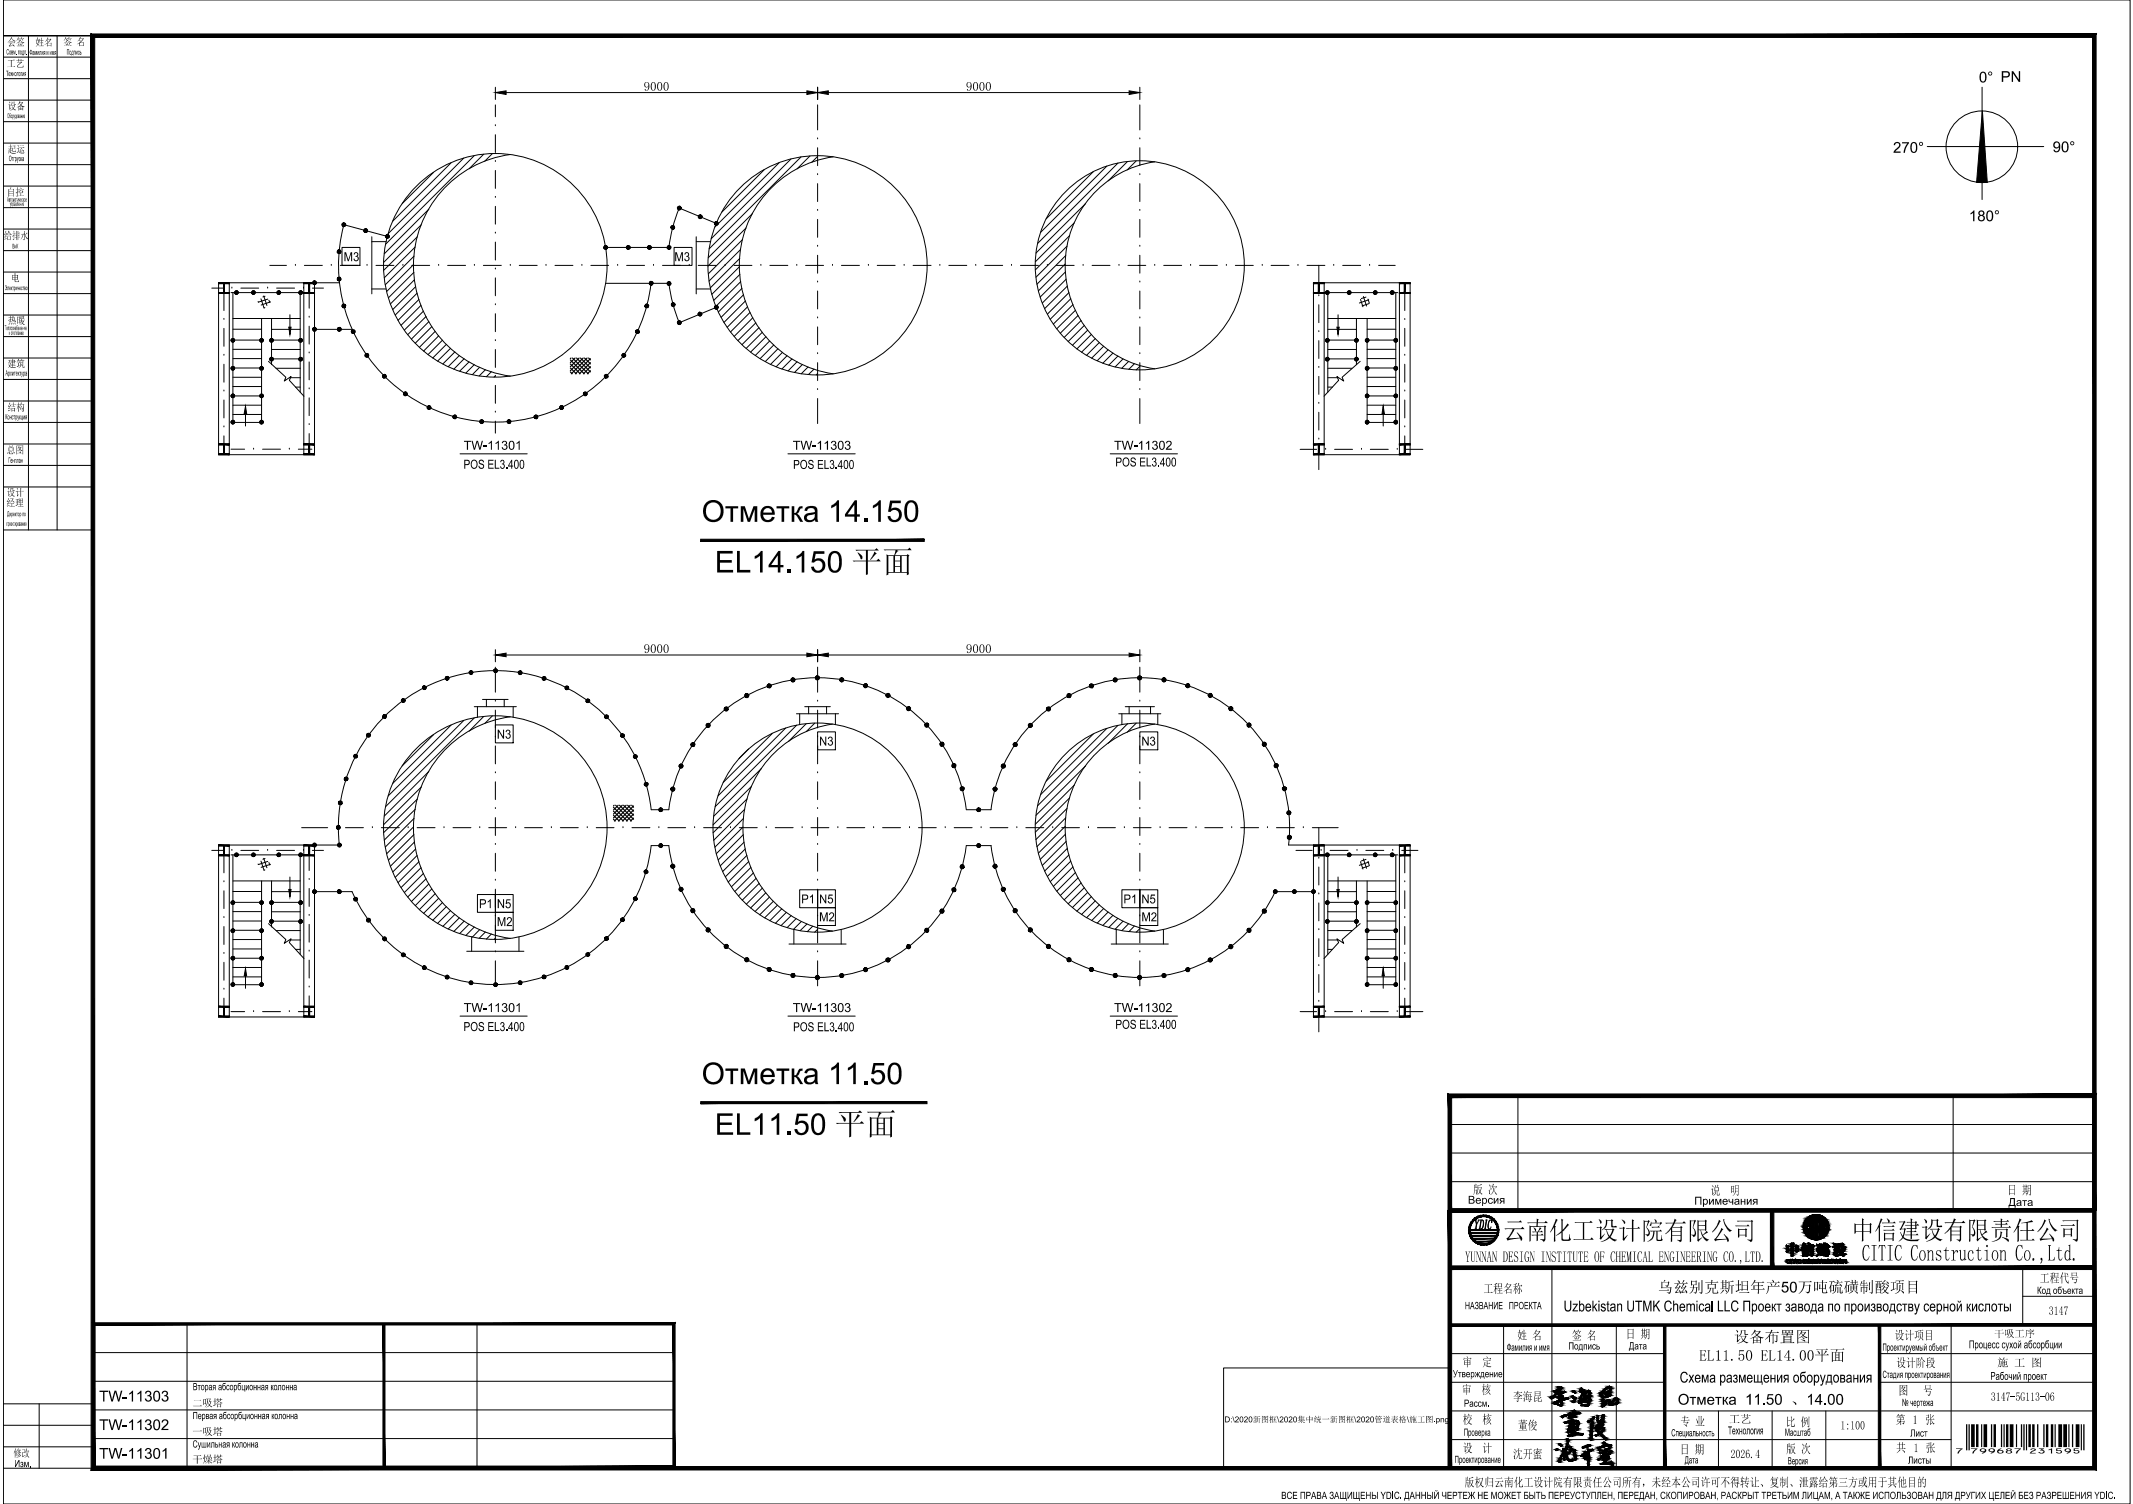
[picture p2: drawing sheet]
<svg xmlns="http://www.w3.org/2000/svg" width="624mm" height="440mm" viewBox="0 0 624 440" stroke-linecap="round" stroke-linejoin="round" font-family="sans-serif">
<defs><g id="words">
<g font-size="8.8">
<text x="205.3" y="152.6">Отметка 14.150</text>
<text x="209.1" y="167.5">EL14.150 平面</text>
<text x="205.3" y="317.1">Отметка 11.50</text>
<text x="209.1" y="331.9">EL11.50 平面</text>
</g>
<text font-size="7.6" x="571.2" y="423.3">7HTJQIR*cdbfjf+</text>
<g font-size="7.5">
<text x="439.7" y="362.5">云南化工设计院有限公司</text>
<text x="541.6" y="362.4">中信建设有限责任公司</text>
</g>
<text font-size="6.7" x="544.8" y="368.8">CITIC Construction Co.,Ltd.</text>
<g font-size="4.5">
<text x="428.7" y="369.1">YUNNAN DESIGN INSTITUTE OF CHEMICAL ENGINEERING CO.,LTD.</text>
<text x="485.1" y="378">乌兹别克斯坦年产50万吨硫磺制酸项目</text>
<text x="507.2" y="392.6">设备布置图</text>
<text x="497.1" y="398">EL11.50 EL14.00平面</text>
</g>
<g font-size="4.4">
<text x="579" y="24.1">0° PN</text>
<text x="553.8" y="44.7">270°</text>
<text x="600.5" y="44.5">90°</text>
<text x="576.1" y="64.7">180°</text>
<text x="457.5" y="383.6">Uzbekistan UTMK Chemical LLC Проект завода по производству серной кислоты</text>
<text x="491.4" y="404.4">Схема размещения оборудования</text>
<text x="29" y="409.9">TW-11303</text>
<text x="490.9" y="410.9">Отметка 11.50 、14.00</text>
<text x="29" y="418.3">TW-11302</text>
<text x="29" y="426.7">TW-11301</text>
</g>
<g font-size="3.7">
<text x="188.3" y="26.6">9000</text>
<text x="282.6" y="26.6">9000</text>
<text x="100.5" y="76.4">M3</text>
<text x="197.3" y="76.4">M3</text>
<text x="135.7" y="131.6">TW-11301</text>
<text x="231.9" y="131.6">TW-11303</text>
<text x="326" y="131.6">TW-11302</text>
<text x="135.6" y="137.1">POS EL3.400</text>
<text x="232.1" y="137.1">POS EL3.400</text>
<text x="326.3" y="136.4">POS EL3.400</text>
<text x="188.3" y="191">9000</text>
<text x="282.6" y="191">9000</text>
<text x="145.4" y="216.1">N3</text>
<text x="239.7" y="218.1">N3</text>
<text x="334" y="218.1">N3</text>
<text x="140.2" y="265.6">P1</text>
<text x="145.4" y="265.6">N5</text>
<text x="234.4" y="264.2">P1</text>
<text x="239.7" y="269.5">M2</text>
<text x="239.7" y="264.2">N5</text>
<text x="328.7" y="264.2">P1</text>
<text x="334" y="269.5">M2</text>
<text x="334" y="264.2">N5</text>
<text x="145.4" y="270.9">M2</text>
<text x="135.7" y="296">TW-11301</text>
<text x="231.9" y="296">TW-11303</text>
<text x="326" y="296">TW-11302</text>
<text x="135.6" y="301.6">POS EL3.400</text>
<text x="232.1" y="301.7">POS EL3.400</text>
<text x="326.3" y="300.9">POS EL3.400</text>
</g>
<g font-size="3.6">
<text x="431" y="349.2">版 次</text>
<text x="500.4" y="349.4">说</text>
<text x="506.2" y="349.4">明</text>
<text x="587.2" y="349.4">日 期</text>
<text x="596.8" y="375.1">工程代号</text>
<text x="434" y="378.1">工程名称</text>
<text x="599.4" y="384.6">3147</text>
<text x="443.9" y="391.8">姓 名</text>
<text x="459.9" y="391.9">签 名</text>
<text x="475.6" y="391.4">日 期</text>
<text x="554.3" y="391.8">设计项目</text>
<text x="427.9" y="399.6">审</text>
<text x="433.6" y="399.6">定</text>
<text x="554.8" y="399.9">设计阶段</text>
<text x="427.7" y="407.7">审</text>
<text x="433.4" y="407.7">核</text>
<text x="555.4" y="408">图</text>
<text x="562.6" y="408">号</text>
<text x="442.7" y="409.8">李海昆</text>
<text x="582.5" y="409.8">3147-5G113-06</text>
<text x="427.9" y="416.4">校</text>
<text x="433.7" y="416.4">核</text>
<text x="444.1" y="418.2">董俊</text>
<text x="491.6" y="417">专 业</text>
<text x="522.5" y="417.2">比 例</text>
<text x="538.5" y="418.2">1:100</text>
<text x="554.6" y="416.5">第 1 张</text>
<text x="427.9" y="424.8">设</text>
<text x="433.7" y="424.8">计</text>
<text x="491.4" y="425.2">日 期</text>
<text x="522.6" y="425">版 次</text>
<text x="554.8" y="424.7">共 1 张</text>
<text x="442.7" y="426.5">沈开蜜</text>
<text x="506.3" y="426.5">2026.4</text>
<text x="428.5" y="434.8">版权归云南化工设计院有限责任公司所有，未经本公司许可不得转让、复制、泄露给第三方或用于其他目的</text>
</g>
<g font-size="3.3">
<text x="584.3" y="399.7">施 工 图</text>
<text x="505.8" y="416.2">工艺</text>
</g>
<g font-size="3.2">
<text x="429.5" y="352.1">Версия</text>
<text x="495.7" y="352.4">Примечания</text>
<text x="587.7" y="352.7">Дата</text>
<text x="576.1" y="394.4">Процесс сухой абсорбции</text>
<text x="582.4" y="403.6">Рабочий проект</text>
<text x="505.6" y="419.6">Технология</text>
</g>
<g font-size="3">
<text x="2.1" y="13.3">会签</text>
<text x="10.3" y="13.4">姓名</text>
<text x="18.6" y="13.3">签 名</text>
<text x="2" y="19.6">工艺</text>
<text x="2.3" y="32.1">设备</text>
<text x="2.2" y="44.7">起运</text>
<text x="2" y="57.3">自控</text>
<text x="1.1" y="70">给排水</text>
<text x="3.2" y="82.3">电</text>
<text x="2.3" y="94.8">热暖</text>
<text x="2.2" y="107.4">建筑</text>
<text x="2.2" y="120.2">结构</text>
<text x="1.9" y="132.7">总图</text>
<text x="1.9" y="148.1">经理</text>
<text x="1.9" y="145.1">设计</text>
<text x="583.4" y="391.1">干吸工序</text>
<text x="56.2" y="411.4">二吸塔</text>
<text x="56.2" y="419.8">一吸塔</text>
<text x="3.9" y="426.1">修改</text>
<text x="56.2" y="427.8">干燥塔</text>
</g>
<g font-size="2.9">
<text x="428.6" y="382.9">НАЗВАНИЕ ПРОЕКТА</text>
<text x="596" y="378.4">Код объекта</text>
<text x="440.8" y="395.1">Фамилия и имя</text>
<text x="458.8" y="394.7">Подпись</text>
<text x="476.6" y="394.7">Дата</text>
<text x="550.8" y="395.1">Проектируемый объект</text>
<text x="56.4" y="406.6">Вторая абсорбционная колонна</text>
<text x="425.1" y="402.8">Утверждение</text>
<text x="550.8" y="403">Стадия проектирования</text>
<text x="428.3" y="411.5">Рассм.</text>
<text x="556.5" y="411.3">№ чертежа</text>
<text x="56.4" y="415.1">Первая абсорбционная колонна</text>
<text x="428.3" y="420">Проверка</text>
<text x="522.2" y="420">Масштаб</text>
<text x="56.3" y="423.4">Сушильная колонна</text>
<text x="489" y="420.1">Специальность</text>
<text x="558.9" y="420.2">Лист</text>
<text x="4.2" y="429.1">Изм.</text>
<text x="425.6" y="427.9">Проектирование</text>
<text x="492.9" y="428.1">Дата</text>
<text x="523.1" y="428.3">Версия</text>
<text x="558.2" y="428.1">Листы</text>
<text x="374.8" y="438.4">ВСЕ ПРАВА ЗАЩИЩЕНЫ YDIC. ДАННЫЙ ЧЕРТЕЖ НЕ МОЖЕТ БЫТЬ ПЕРЕУСТУПЛЕН, ПЕРЕДАН, СКОПИРОВАН, РАСКРЫТ ТРЕТЬИМ ЛИЦАМ, А ТАКЖЕ ИСПОЛЬЗОВАН ДЛЯ ДРУГИХ ЦЕЛЕЙ БЕЗ РАЗРЕШЕНИЯ YDIC.</text>
</g>
<text font-size="2.4" x="358.2" y="416">D:\2020新新新\2020新新新新新新新\2020新新新新\新新新.png</text>
<g font-size="2.2">
<text x="1.8" y="15.9">Совм. подп.</text>
<text x="8.6" y="16.1">Фамилия и имя</text>
<text x="19.5" y="16">Подпись</text>
<text x="1.8" y="22.3">Технология</text>
<text x="2.6" y="47.1">Отгрузка</text>
<text x="1.6" y="109.9">Архитектура</text>
<text x="1.6" y="122.7">Конструкция</text>
<text x="2.4" y="135.4">Генплан</text>
</g>
<g font-size="1.9">
<text x="2.1" y="34.5">Оборудование</text>
<text x="2.1" y="59">Автоматическое</text>
<text x="2.9" y="60.3">управление</text>
<text x="3.6" y="72.7">ВиК</text>
<text x="1.4" y="84.9">Электричество</text>
<text x="1.4" y="96.5">Теплоснабежение</text>
<text x="2.5" y="98">и отопление</text>
<text x="1.9" y="153.8">проектированию</text>
<text x="2.1" y="151">Директор по</text>
</g>
</g></defs>
<!-- layer: VHboundary -->
<path d="M26.7 430l585.6-1.1h-584.6zM26.7 430l585.6-1.1 1 1.1zM612.3 11v417.9l1 1.1zM612.3 11l1-1.1v420.1zM27.7 11h584.6l1-1.1zM26.7 9.9h586.6l-585.6 1.1zM26.7 9.9l1 419v-417.9zM26.7 9.9l1 419-1 1.1z" fill="#000" stroke="#000" stroke-width=".29"/>
<path d="M1 0h622.2v439.9h-622.2z" fill="none" stroke="#000" stroke-width=".29"/>
<g fill="none" stroke="#000" stroke-width=".29">
<path d="M1 10.4h26.2M1 16.7h26.2M8.3 10.4v144.6M16.7 10.4v144.6M27.2 10.4h-26.2h26.2M1 35.6h26.2M1 29.3h26.2M1 23h26.2M1 48.2h26.2M1 41.9h26.2M1 54.4h26.2M1 79.6h26.2"/>
<path d="M1 73.3h26.2M1 67h26.2M1 60.7h26.2M1 85.9h26.2M1 92.1h26.2M1 98.5h26.2M1 111h26.2M1 117.3h26.2M1 104.7h26.2M1 123.6h26.2M1 129.9h26.2M1 136.1h26.2"/>
<path d="M1 142.4h26.2M1 155h26.2M431.5 356.9h.5M431.5 359.4h.5M431.7 356.9l.3 1.2-.3 1.3M431.7 356.9l.3 1.2-.2 1.3M432.4 356.9h.4M432.7 356.9l-.7 1.2M433.1 356.9h.6a1.93 1.93 0 0 1-.4 2.6l-.6-.1M433.3 356.9l-.4 2.5M433.4 356.9l-.4 2.5M433.7 356.9a2.21 2.21 0 0 1-.4 2.6"/>
<path d="M434.3 359.5h.4M434.7 356.9h.4M434.9 356.9l-.4 2.6M435 356.9l-.5 2.6M436 356.9a2.49 2.49 0 0 0-.3 2.6M436.4 357.1l.1-.2-.1 .7-.1-.6-.3-.1a2.28 2.28 0 0 0-.3 2.6l.3-.1 .2-.6M427.8 370.7h62.8M430.3 361.5h7.7M430.8 362.3h6.7M431.6 363.2h5M591.8 370.8v16.7M591.8 379.2h21"/>
<path d="M424.2 395.9h62.9M439.9 387.5v42M454.1 387.5v42M472.9 387.5v42M487.1 387.5h125.7M549.9 395.9h62.9M570.9 387.5v42M1 416.9h26.2M1 410.6h26.2M11.5 410.6v18.9M424.2 404.3h62.9M424.2 412.7h188.6"/>
<path d="M502.8 412.7v16.8M518.5 412.7v16.8M534.2 412.7v16.8M549.9 404.3h62.9M1 429.5h26.2M1 423.2h26.2M424.2 421.1h146.7"/>
</g>
<g fill="#000" stroke="#000" stroke-width=".29">
<path d="M423.7 354l1 75.5v-75.5zM423.7 354l1 75.5h-1z"/>
<path d="M429.9 359.7l8.4 .1zM429.9 359.9l8.4-.1z"/>
<path d="M429.9 359.7v.2l8.4-.2zM429.9 359.9l8.4-.2v.2z"/>
<path d="M433.3 355.5l.8-.1v.4zM433.3 355.5l.1 .4 .7-.1zM432.4 355.8l.9-.3 .1 .4zM432.4 355.8l.2 .3 .8-.2zM431.7 356.1l.7-.3 .2 .3zM431.7 356.1l.2 .4 .7-.4zM431 356.7l.7-.6 .2 .4zM431 356.7l.3 .3 .6-.5zM431 356.7l.3 .3-.8 .4zM430.5 357.4l.3 .2 .5-.6zM430.5 357.4l.3 .2-.7 .5zM430.1 358.1l.3 .2 .4-.7zM430.1 358.1l.3 .2-.6 .6zM430.4 358.3l-.6 .6 .4 .1zM429.8 358.9l.4 .1-.5 .8zM430.2 359l-.5 .8h.4zM429.7 359.8h.4l-.3 .9zM430.1 359.8l-.3 .9 .4-.1zM429.8 360.7l.4-.1-.1 .9zM430.2 360.6l-.1 .9 .3-.2zM430.1 361.5l.3-.2v.9zM430.4 361.3v.9l.4-.2zM430.4 362.2l.4-.2 .2 .9zM430.8 362l.2 .9 .3-.3zM431 362.9l.3-.3 .4 .9zM431.3 362.6l.4 .9 .2-.4zM431.9 363.1l.5 .8-.7-.4zM431.9 363.1l.5 .8 .2-.4zM432.6 363.5l.7 .6-.9-.2zM432.6 363.5l.7 .6v-.4zM433.3 363.7l.8 .5-.8-.1zM433.3 363.7l.8 .5v-.4z"/>
<path d="M430 360.6h8.2zM430 360.7l8.2-.1z"/>
<path d="M430 360.5v.3l8.2-.3zM430 360.8l8.2-.3v.3z"/>
<path d="M430.3 361.3v.3l7.7-.3zM430.3 361.6l7.7-.3v.3z"/>
<path d="M430.8 362.2v.2l6.7-.2zM430.8 362.4l6.7-.2v.2z"/>
<path d="M431.6 363v.3l5-.3zM431.6 363.3l5-.3v.3z"/>
<path d="M434.1 363.8l.9 .3-.9 .1zM434.1 363.8l.9 .3-.1-.4zM434.9 363.7l.9 .2-.8 .2zM434.9 363.7l.9 .2-.2-.4zM435.6 363.5h1l-.8 .4zM435.6 363.5h1l-.3-.4zM436.3 363.1l.9-.2-.6 .6zM436.3 363.1l.9-.2-.3-.3zM436.9 362.6l.9-.3-.6 .6zM437.4 362l-.5 .6 .9-.3zM437.4 362l.8-.5-.4 .8zM437.8 361.3l-.4 .7 .8-.5zM438.4 360.7l-.2 .8-.4-.2zM438 360.6l-.2 .7 .6-.6zM438.5 359.8l-.1 .9-.4-.1zM438.1 359.8l-.1 .8 .5-.8zM438.4 359l.1 .8h-.4zM438 359.1l.1 .7 .3-.8zM438.2 358.1l.2 .9-.4 .1zM437.8 358.3l.2 .8 .2-1zM437.8 357.4l.4 .7-.4 .2zM437.4 357.6l.4 .7v-.9zM437.2 356.7l.6 .7-.4 .2zM437.2 356.7l-.2 .3 .4 .6zM436.6 356.1l.6 .6-.2 .3zM436.6 356.1l-.3 .4 .7 .5zM435.8 355.8l.8 .3-.3 .4zM435.8 355.8l-.2 .3 .7 .4zM435 355.5l.8 .3-.2 .3zM435 355.5l-.1 .4 .7 .2zM434.1 355.4l.9 .1-.1 .4zM434.1 355.4v.4l.8 .1z"/>
<path d="M424.2 371.3h188.6v-1zM424.2 370.3h188.6l-188.6 1z"/>
<path d="M486.7 387.5l.7 42v-42zM486.7 387.5l.7 42h-.7z"/>
<path d="M549.6 387.5l.7 42v-42zM549.6 387.5l.7 42h-.7z"/>
<path d="M424.2 387.9h188.6v-.7zM424.2 387.2h188.6l-188.6 .7z"/>
</g>
<!-- layer: TC_ATTRIB -->
<g fill="#000" stroke="#000" stroke-width=".29">
<path d="M424.2 353.5v1.1l188.6-1.1zM424.2 354.6l188.6-1.1v1.1z"/>
<path d="M518 354l1 16.8v-16.8zM518 354l1 16.8h-1z"/>
</g>
<!-- layer: 0 -->
<g fill="#000" stroke="#000" stroke-width=".29">
<path d="M580 32.4l1.4 21-3.1-.1zM84.5 95.7h.7l-.4 2.1zM391.1 95.7h.7l-.3 2.1zM71.8 118.9l.4 2.1h-.8zM404.7 118.9l.3 2.1h-.6zM84.5 260.2h.7l-.4 2.1zM391.1 260.2h.7l-.3 2.1zM71.8 283.3l.4 2.1h-.8zM404.7 283.3l.3 2.1h-.6zM529.2 356h.5zM529.3 358.7h.4zM530 356.3h2.8z"/>
<path d="M530.8 356.9h1.1zM530.9 355.8h.9zM532 355.6h1zM532.2 357.2h.6zM532.6 356.7h.2zM523.5 369.3h.1zM523.6 369.2h.1zM523.5 369.3h.2zM524.1 367.4h.2zM524 368.5h.2zM526.7 369.3h.2zM527 365.7h.1z"/>
<path d="M527 365.6h.2zM528.4 367.4h.2zM528.3 369.3h.2zM528.6 364.3l.2 .1zM529.1 368.4h.1zM529.3 364.3h.2zM529.4 361.5h.3zM530.4 361.9h.2zM530.5 362.2h.2zM530.7 369h.1zM531 362.1h.7zM531.1 368.5h.3z"/>
<path d="M531.4 369.5h.1zM531.4 368.4h.2zM531.9 365.4h.2zM532.2 361.9h.3zM532.3 363.9h.2zM534.2 364.2h.7zM534.2 365.1h.6zM534 368.5h.2zM534.2 365.6h.8zM534.3 365.3h.1zM534.4 363.9h.2zM534.8 369.2h.2z"/>
<path d="M535.5 369.5h.3zM536.6 366.6h.8zM536.7 369.4h.2zM536.9 364.4h.2zM536.8 367.1h.1zM536.8 364.6h.2zM537.1 367.4h.3zM537.4 365.3h.3zM537.4 366.3l.2-.1zM538.3 368.4h.1zM539 367.3h.6zM539.1 368.5h.2z"/>
<path d="M539.1 369.4h.2zM539.5 365.2h.2zM539.7 366.8h.2z"/>
<path d="M98.8 73.3l-.1 .3h.5zM98.7 73.6h.5l-.5 .2zM98.7 73.8l.2 .2 .3-.4z"/>
<path d="M99.2 73.6l-.3 .4 .2 .2zM99.2 73.6l.2 .5-.3 .1zM99.2 73.6l.2 .5 .2-.2z"/>
<path d="M99.3 73.1l-.1 .5 .4-.4zM99 73.1h.3l-.1 .5zM98.8 73.3l.4 .3-.2-.5z"/>
<path d="M99.2 73.6l.4 .3 .1-.2zM99.2 73.6l.5-.2v.3zM99.6 73.2l-.4 .4 .5-.2z"/>
<path d="M100.2 65.3l-.1 .3 .5 .1zM100.1 65.6l.5 .1-.5 .2zM100.1 65.9l.1 .2 .4-.4z"/>
<path d="M100.2 66.1l.2 .1 .2-.5zM100.6 65.7l.1 .5h-.3zM100.6 65.7l.1 .5 .3-.1z"/>
<path d="M100.6 65.7l.4 .4 .1-.2zM100.6 65.7l.5-.1v.3zM100.6 65.7l.5-.1-.1-.2z"/>
<path d="M100.8 65.3l-.2 .4 .4-.3zM100.5 65.2l.3 .1-.2 .4zM100.2 65.3l.4 .4-.1-.5z"/>
<path d="M106.6 67.8l.2 .1 .2-.4zM107 67.5l.1 .5-.3-.1zM107 67.5l.1 .5 .2-.2z"/>
<path d="M106.6 67l-.1 .3 .5 .2zM106.5 67.3l.5 .2h-.5zM106.5 67.5l.1 .3 .4-.3z"/>
<path d="M107 67.5l.3 .3 .2-.2zM107 67.5l.5-.2v.3zM107.3 67.1l-.3 .4 .5-.2z"/>
<path d="M107.1 67l-.1 .5 .3-.4zM106.9 67h.2l-.1 .5zM106.6 67l.4 .5-.1-.5z"/>
<path d="M113 69.5l.2 .2 .2-.5zM113.4 69.2v.5h-.2zM113.4 69.2v.5l.3-.2z"/>
<path d="M113 68.8l-.2 .2 .6 .2zM112.8 69l.6 .2-.6 .1zM112.8 69.3l.2 .2 .4-.3z"/>
<path d="M113.4 69.2l.3 .3 .2-.2zM113.4 69.2l.5-.2v.3zM113.4 69.2l.5-.2-.2-.2z"/>
<path d="M113.5 68.7l-.1 .5 .3-.4zM113.2 68.7h.3l-.1 .5zM113 68.8l.4 .4-.2-.5z"/>
<path d="M176.8 72l-.1 .3 .5 .1zM176.7 72.3l.5 .1-.5 .1zM176.7 72.5l.1 .3 .4-.4z"/>
<path d="M176.8 72.8l.3 .1 .1-.5zM177.2 72.4l.2 .5h-.3zM177.2 72.4l.2 .5 .2-.2z"/>
<path d="M177.3 71.9l-.1 .5 .3-.4zM177 71.9h.3l-.1 .5zM176.8 72l.4 .4-.2-.5z"/>
<path d="M177.2 72.4l.4 .3 .1-.2zM177.2 72.4l.5-.2v.3zM177.5 72l-.3 .4 .5-.2z"/>
<path d="M183.4 72l-.1 .3 .5 .1zM183.3 72.3l.5 .1-.5 .1zM183.3 72.5l.2 .3 .3-.4z"/>
<path d="M183.5 72.8l.2 .1 .1-.5zM183.8 72.4l.2 .5h-.3zM183.8 72.4l.2 .5 .2-.2z"/>
<path d="M183.9 71.9l-.1 .5 .4-.4zM183.7 71.9h.2l-.1 .5zM183.4 72l.4 .4-.1-.5z"/>
<path d="M183.8 72.4l.4 .3 .1-.2zM183.8 72.4l.5-.2v.3zM184.2 72l-.4 .4 .5-.2z"/>
<path d="M189.6 72l-.1 .3 .5 .1zM189.5 72.3l.5 .1-.5 .1zM189.5 72.5l.1 .3 .4-.4z"/>
<path d="M189.6 72.8l.3 .1 .1-.5zM190 72.4l.1 .5h-.2zM190 72.4l.1 .5 .3-.2z"/>
<path d="M190.1 71.9l-.1 .5 .4-.4zM189.9 71.9h.2l-.1 .5zM189.6 72l.4 .4-.1-.5z"/>
<path d="M190 72.4l.4 .3 .1-.2zM190 72.4l.5-.2v.3zM190.4 72l-.4 .4 .5-.2z"/>
<path d="M195.4 72l-.2 .3 .5 .1zM195.2 72.3l.5 .1-.5 .1zM195.2 72.5l.2 .3 .3-.4z"/>
<path d="M195.7 72.4l-.3 .4 .2 .1zM195.7 72.4l.2 .5h-.3zM195.7 72.4l.2 .5 .2-.2z"/>
<path d="M195.8 71.9l-.1 .5 .4-.4zM195.6 71.9h.2l-.1 .5zM195.4 72l.3 .4-.1-.5z"/>
<path d="M195.7 72.4l.4 .3 .1-.2zM195.7 72.4l.5-.2v.3zM196.1 72l-.4 .4 .5-.2z"/>
<path d="M196.5 66.9l.2 .1 .1-.5zM196.8 66.5l.2 .5h-.3zM196.8 66.5l.2 .5 .2-.1z"/>
<path d="M196.5 66.1l-.2 .3 .5 .1zM196.3 66.4l.5 .1-.5 .1zM196.3 66.6l.2 .3 .3-.4z"/>
<path d="M196.8 66.5l.4 .4 .1-.2zM196.8 66.5l.5-.1v.3zM196.8 66.5l.5-.1-.1-.2z"/>
<path d="M197 66l-.2 .5 .4-.3zM196.8 66h.2l-.2 .5zM196.5 66.1l.3 .4v-.5z"/>
<path d="M198.4 61.2l.2 .2 .1-.5zM198.7 60.9l.2 .5h-.3zM198.7 60.9l.2 .5 .2-.2z"/>
<path d="M198.4 60.5l-.2 .2 .5 .2zM198.2 60.7l.5 .2-.5 .1zM198.2 61l.2 .2 .3-.3z"/>
<path d="M198.7 60.9l.4 .3 .1-.2zM198.7 60.9l.5-.2v.3zM198.7 60.9l.5-.2-.1-.2z"/>
<path d="M198.9 60.4l-.2 .5 .4-.4zM198.7 60.4h.2l-.2 .5zM198.4 60.5l.3 .4v-.5z"/>
<path d="M204.5 63.7l.2 .2 .1-.5zM204.8 63.4l.2 .5h-.3zM204.8 63.4l.2 .5 .2-.1z"/>
<path d="M204.5 63l-.1 .2 .4 .2zM204.4 63.2l.4 .2-.5 .1zM204.3 63.5l.2 .2 .3-.3z"/>
<path d="M204.8 63.4l.4 .4 .1-.2zM204.8 63.4l.6-.1-.1 .3zM204.8 63.4l.6-.1-.1-.2z"/>
<path d="M205 62.9l-.2 .5 .5-.3zM204.8 62.9h.2l-.2 .5zM204.5 63l.3 .4v-.5z"/>
<path d="M209.2 65.7l.2 .2 .2-.6zM209.6 65.3l.1 .6h-.3zM209.6 65.3l.1 .6 .2-.2z"/>
<path d="M209.2 65l-.1 .2 .5 .1zM209.1 65.2l.5 .1-.5 .2zM209.1 65.5l.1 .2 .4-.4z"/>
<path d="M209.6 65.3l.3 .4 .2-.2zM209.6 65.3l.5-.1v.3zM209.6 65.3l.5-.1-.1-.2z"/>
<path d="M209.7 64.8l-.1 .5 .4-.3zM209.5 64.8h.2l-.1 .5zM209.2 65l.4 .3-.1-.5z"/>
<path d="M91.6 82.4l-.1 .2 .5 .1zM91.5 82.6l.5 .1-.5 .2zM91.5 82.9l.2 .2 .3-.4z"/>
<path d="M91.6 96l-.1 .2 .5 .1zM91.5 96.2l.5 .1-.5 .2zM91.5 96.5l.2 .2 .3-.4z"/>
<path d="M92 82.7l-.3 .4 .2 .1zM92 82.7l.2 .5h-.3zM92 82.7l.2 .5 .2-.2z"/>
<path d="M92 96.3l-.3 .4 .2 .1zM92 96.3l.2 .5h-.3zM92 96.3l.2 .5 .2-.1z"/>
<path d="M92.1 82.2l-.1 .5 .4-.4zM91.8 82.2h.3l-.1 .5zM91.6 82.4l.4 .3-.2-.5z"/>
<path d="M92.1 95.8l-.1 .5 .4-.4zM91.8 95.8h.3l-.1 .5zM91.6 96l.4 .3-.2-.5z"/>
<path d="M92 82.7l.4 .3 .1-.2zM92 82.7l.5-.2v.3zM92.4 82.3l-.4 .4 .5-.2z"/>
<path d="M92 96.3l.4 .4 .1-.3zM92 96.3l.5-.1v.2zM92.4 95.9l-.4 .4 .5-.1z"/>
<path d="M98.7 81.4v.2h.5zM98.7 81.6h.5l-.5 .3zM98.7 81.9l.3 .2 .2-.5z"/>
<path d="M98.9 96l-.1 .2 .5 .1zM98.8 96.2l.5 .1-.5 .2zM98.8 96.5l.1 .2 .4-.4z"/>
<path d="M98.9 96.7l.3 .1 .1-.5zM99.3 96.3l.1 .5h-.2zM99.3 96.3l.1 .5 .3-.1z"/>
<path d="M99.2 81.6l-.2 .5 .2 .1zM99.2 81.6l.3 .5-.3 .1zM99.2 81.6l.3 .5 .2-.2z"/>
<path d="M99.2 81.1v.5l.3-.5zM98.9 81.2l.3-.1v.5zM98.9 81.2l-.2 .2 .5 .2z"/>
<path d="M99.4 95.8l-.1 .5 .3-.4zM99.1 95.8h.3l-.1 .5zM98.9 96l.4 .3-.2-.5z"/>
<path d="M99.2 81.6l.5 .3v-.3zM99.2 81.6l.4-.2 .1 .2zM99.5 81.1l-.3 .5 .4-.2z"/>
<path d="M99.3 96.3l.4 .4 .1-.3zM99.3 96.3l.5-.1v.2zM99.6 95.9l-.3 .4 .5-.1z"/>
<path d="M100.1 89.4v.2l.5-.1zM100.1 89.6l.5-.1-.4 .4zM100.2 89.9l.2 .1 .2-.5z"/>
<path d="M100.6 89.5l-.2 .5h.3zM100.6 89.5l.4 .4-.3 .1zM100.6 89.5l.4 .4 .1-.3z"/>
<path d="M100.5 89l.1 .5 .2-.5zM100.2 89.1l.3-.1 .1 .5zM100.2 89.1l-.1 .3 .5 .1z"/>
<path d="M100.6 89.5l.5 .1v-.2zM100.6 89.5l.4-.4 .1 .3zM100.8 89l-.2 .5 .4-.4z"/>
<path d="M102.8 96.9l.1 .3 .4-.2zM102.9 97.2l.4-.2-.3 .4zM103.3 97l-.3 .4 .3 .1z"/>
<path d="M103.3 97v.5h.2zM103.3 97l.4 .3-.2 .2zM103.3 97l.4 .3 .2-.2z"/>
<path d="M103.2 96.5l.1 .5 .1-.5zM102.9 96.7l.3-.2 .1 .5zM102.9 96.7l-.1 .2 .5 .1z"/>
<path d="M103.3 97l.6 .1-.1-.3zM103.7 96.6l.1 .2-.5 .2zM103.4 96.5l-.1 .5 .4-.4z"/>
<path d="M186 97.3l.3 .2 .2-.5zM186.5 97v.5h-.2zM186.5 97v.5l.3-.1z"/>
<path d="M186.2 96.5l-.2 .3 .5 .2zM186 96.8l.5 .2h-.5zM186 97v.3l.5-.3z"/>
<path d="M186.5 97l.3 .4 .2-.1zM186.5 97h.5v.3zM186.5 97h.5l-.1-.3z"/>
<path d="M186.8 96.5l-.3 .5 .4-.3zM186.5 96.5h.3l-.3 .5zM186.2 96.5l.3 .5v-.5z"/>
<path d="M188.8 89.9l.3 .1 .2-.5zM189.3 89.5v.5h-.2zM189.3 89.5v.5l.3-.1z"/>
<path d="M188.9 89.1l-.1 .3 .5 .1zM188.8 89.4l.5 .1-.6 .1zM188.7 89.6l.1 .3 .5-.4z"/>
<path d="M189.3 89.5l.3 .4 .1-.3zM189.3 89.5l.5-.1-.1 .2zM189.3 89.5l.5-.1-.2-.3z"/>
<path d="M189.4 89l-.1 .5 .3-.4zM189.1 89h.3l-.1 .5zM188.9 89.1l.4 .4-.2-.5z"/>
<path d="M190.1 83.2l.3 .1 .1-.4zM190.5 82.9l.1 .5-.2-.1zM190.5 82.9l.1 .5 .3-.1z"/>
<path d="M190.1 82.5l-.1 .2 .5 .2zM190 82.7l.5 .2-.5 .1zM190 83l.1 .2 .4-.3z"/>
<path d="M190.5 82.9l.4 .4 .1-.3zM190.5 82.9l.5-.2v.3zM190.5 82.9l.5-.2-.1-.2z"/>
<path d="M190.7 82.4l-.2 .5 .4-.4zM190.4 82.3l.3 .1-.2 .5zM190.1 82.5l.4 .4-.1-.6z"/>
<path d="M195.4 83.3l.2 .1 .1-.4zM195.7 83l.2 .5-.3-.1zM195.7 83l.2 .5 .2-.2z"/>
<path d="M195.4 82.5l-.2 .3 .5 .2zM195.2 82.8l.5 .2h-.5zM195.2 83l.2 .3 .3-.3z"/>
<path d="M195.7 83l.4 .3 .1-.2zM195.7 83l.5-.2v.3zM195.7 83l.5-.2-.1-.2z"/>
<path d="M195.9 82.5l-.2 .5 .4-.4zM195.6 82.5h.3l-.2 .5zM195.4 82.5l.3 .5-.1-.5z"/>
<path d="M196.5 89.4l.3 .2 .2-.5zM197 89.1v.5h-.2zM197 89.1v.5l.3-.1z"/>
<path d="M196.6 88.7l-.1 .2 .5 .2zM196.5 88.9l.5 .2-.5 .1zM196.5 89.2v.2l.5-.3z"/>
<path d="M197 89.1l.3 .4 .1-.2zM197 89.1l.5-.1-.1 .3zM197 89.1l.5-.1-.2-.2z"/>
<path d="M197.1 88.6l-.1 .5 .3-.3zM196.8 88.6h.3l-.1 .5zM196.6 88.7l.4 .4-.2-.5z"/>
<path d="M198.4 94.7l.2 .2 .1-.5zM198.7 94.4l.2 .5h-.3zM198.7 94.4l.2 .5 .2-.1z"/>
<path d="M198.4 94l-.2 .2 .5 .2zM198.2 94.2l.5 .2-.5 .1zM198.2 94.5l.2 .2 .3-.3z"/>
<path d="M198.7 94.4l.4 .4 .1-.3zM198.7 94.4l.5-.1v.2zM198.7 94.4l.5-.1-.1-.3z"/>
<path d="M198.9 93.9l-.2 .5 .4-.4zM198.7 93.9h.2l-.2 .5zM198.4 94l.3 .4v-.5z"/>
<path d="M204.4 92.2l.2 .2 .2-.5zM204.8 91.9l.1 .5h-.3zM204.8 91.9l.1 .5 .2-.1z"/>
<path d="M204.5 91.5l-.2 .2 .5 .2zM204.3 91.7l.5 .2-.5 .1zM204.3 92l.1 .2 .4-.3z"/>
<path d="M204.8 91.9l.3 .4 .2-.3zM204.8 91.9l.5-.1v.2zM204.8 91.9l.5-.1-.1-.3z"/>
<path d="M205 91.4l-.2 .5 .4-.4zM204.7 91.3l.3 .1-.2 .5zM204.5 91.5l.3 .4-.1-.6z"/>
<path d="M209.2 90.2l.2 .2 .2-.5zM209.6 89.9l.1 .5h-.3zM209.6 89.9l.1 .5 .2-.1z"/>
<path d="M209.2 89.5l-.1 .2 .5 .2zM209.1 89.7l.5 .2-.5 .1zM209.1 90l.1 .2 .4-.3z"/>
<path d="M209.6 89.9l.3 .4 .2-.3zM209.6 89.9l.5-.1v.2zM209.6 89.9l.5-.1-.1-.3z"/>
<path d="M209.7 89.4l-.1 .5 .4-.4zM209.5 89.4h.2l-.1 .5zM209.2 89.5l.4 .4-.1-.5z"/>
<path d="M106.8 104l.1 .2 .4-.3zM106.9 104.2l.4-.3-.2 .5zM107.3 103.9l-.2 .5 .2 .1z"/>
<path d="M107 103.5l.3 .4v-.5zM107 103.5l.3 .4-.4-.2zM106.9 103.7l-.1 .3 .5-.1z"/>
<path d="M107.3 103.9v.6l.3-.1zM107.3 103.9l.5 .3-.2 .2zM107.3 103.9l.5 .3 .1-.3z"/>
<path d="M107.3 103.9h.6l-.1-.2zM107.6 103.5l.2 .2-.5 .2zM107.3 103.4v.5l.3-.4z"/>
<path d="M112 110.2l.1 .2 .4-.3zM112.1 110.4l.4-.3-.2 .5zM112.5 110.1l-.2 .5h.3z"/>
<path d="M112.1 109.7l.4 .4-.1-.6zM112.1 109.7l.4 .4-.5-.2zM112 109.9v.3l.5-.1z"/>
<path d="M112.5 110.1l.1 .5 .2-.2zM112.5 110.1l.5 .1-.2 .2zM112.5 110.1l.5 .1v-.2z"/>
<path d="M112.5 110.1l.5-.1-.2-.3zM112.6 109.5l.2 .2-.3 .4zM112.4 109.5l.1 .6 .1-.6z"/>
<path d="M118.1 115.4l.2 .2 .3-.4zM118.6 115.2l-.1 .5-.2-.1zM118.6 115.2l-.1 .5h.3z"/>
<path d="M118.2 114.9l.4 .3-.2-.5zM118.2 114.9l.4 .3-.5-.1zM118.1 115.1v.3l.5-.2z"/>
<path d="M118.6 115.2l.2 .5 .2-.2zM118.6 115.2l.5 .1-.1 .2zM118.6 115.2l.5 .1v-.3z"/>
<path d="M118.9 114.8l-.3 .4 .5-.2zM118.7 114.7l.2 .1-.3 .4zM118.4 114.7l.2 .5 .1-.5z"/>
<path d="M125.1 119.5l.2 .2 .2-.5zM125.5 119.2v.5h-.2zM125.5 119.2v.5h.3z"/>
<path d="M125.3 118.8l-.2 .1 .4 .3zM125.1 118.9l.4 .3h-.5zM125 119.2l.1 .3 .4-.3z"/>
<path d="M125.5 119.2l.3 .5 .2-.2zM125.5 119.2h.6l-.1 .3zM125.5 119.2h.6l-.1-.3z"/>
<path d="M125.8 118.7l-.3 .5 .5-.3zM125.5 118.7h.3l-.3 .5zM125.3 118.8l.2 .4v-.5z"/>
<path d="M163.8 119.1v.3l.5-.2zM163.8 119.4l.5-.2-.3 .4zM164.3 119.2l-.3 .4 .2 .1z"/>
<path d="M164.3 119.2l-.1 .5h.3zM164.3 119.2l.4 .3-.2 .2zM164.3 119.2l.4 .3 .1-.2z"/>
<path d="M164.1 118.7l.2 .5 .1-.5zM163.9 118.9l.2-.2 .2 .5zM163.9 118.9l-.1 .2 .5 .1z"/>
<path d="M164.3 119.2l.5 .1v-.3zM164.6 118.8l.2 .2-.5 .2zM164.4 118.7l-.1 .5 .3-.4z"/>
<path d="M170.7 115.2l.1 .3 .4-.3zM170.8 115.5l.4-.3-.2 .5zM171.2 115.2l-.2 .5h.3z"/>
<path d="M171 114.8l.2 .4v-.5zM171 114.8l.2 .4-.4-.2zM170.8 115l-.1 .2h.5z"/>
<path d="M171.2 115.2l.1 .5 .2-.1zM171.2 115.2l.5 .2-.2 .2zM171.2 115.2l.5 .2 .1-.2z"/>
<path d="M171.2 115.2h.6l-.1-.3zM171.5 114.8l.2 .1-.5 .3zM171.2 114.7v.5l.3-.4z"/>
<path d="M176.9 110.2l.1 .2 .4-.3zM177 110.4l.4-.3-.2 .5zM177.4 110.1l-.2 .5h.3z"/>
<path d="M177 109.7l.4 .4-.2-.6zM177 109.7l.4 .4-.5-.2zM176.9 109.9v.3l.5-.1z"/>
<path d="M177.4 110.1l.1 .5 .2-.2zM177.4 110.1l.5 .1-.2 .2zM177.4 110.1l.5 .1v-.2z"/>
<path d="M177.4 110.1l.5-.1-.2-.3zM177.5 109.5l.2 .2-.3 .4zM177.2 109.5l.2 .6 .1-.6z"/>
<path d="M182 104.1l.2 .2 .3-.4zM182.5 103.9l-.1 .6-.2-.2zM182.5 103.9l-.1 .6 .3-.1z"/>
<path d="M182.1 103.6l.4 .3-.2-.5zM182.1 103.6l.4 .3h-.5zM182 103.9v.2l.5-.2z"/>
<path d="M182.5 103.9l.2 .5 .2-.1zM182.5 103.9l.5 .1-.1 .3zM182.5 103.9l.5 .1v-.3z"/>
<path d="M182.8 103.5l-.3 .4 .5-.2zM182.6 103.4l.2 .1-.3 .4zM182.3 103.4l.2 .5 .1-.5z"/>
<path d="M132.7 122.3l.2 .1 .1-.5zM133 121.9l.2 .6-.3-.1zM133 121.9l.2 .6 .2-.2z"/>
<path d="M132.7 121.6l-.2 .2 .5 .1zM132.5 121.8l.5 .1-.5 .1zM132.5 122l.2 .3 .3-.4z"/>
<path d="M133 121.9l.4 .4 .1-.2zM133 121.9l.5-.1v.3zM133 121.9l.5-.1-.1-.2z"/>
<path d="M133.2 121.4l-.2 .5 .4-.3zM133 121.4h.2l-.2 .5zM132.7 121.6l.3 .3v-.5z"/>
<path d="M140.5 123l-.1 .3h.5zM140.4 123.3h.5l-.5 .2zM140.4 123.5l.2 .2 .3-.4z"/>
<path d="M140.9 123.3l-.3 .4 .2 .2zM140.9 123.3l.2 .5-.3 .1zM140.9 123.3l.2 .5 .2-.2z"/>
<path d="M141 122.8l-.1 .5 .4-.4zM140.7 122.8h.3l-.1 .5zM140.5 123l.4 .3-.2-.5z"/>
<path d="M140.9 123.3l.4 .3 .1-.2zM140.9 123.3l.5-.2v.3zM141.3 122.9l-.4 .4 .5-.2z"/>
<path d="M148.4 123.1v.2h.5zM148.4 123.3h.5l-.4 .3zM148.5 123.6l.2 .2 .2-.5z"/>
<path d="M148.9 123.3l-.2 .5 .3 .1zM148.9 123.3l.3 .5-.2 .1zM148.9 123.3l.3 .5 .2-.2z"/>
<path d="M148.9 122.8v.5l.3-.4zM148.7 122.9l.2-.1v.5zM148.4 123.1l.5 .2-.2-.4z"/>
<path d="M148.9 123.3l.5 .3v-.3zM148.9 123.3l.5-.3v.3zM149.2 122.9l-.3 .4 .5-.3z"/>
<path d="M156.3 121.8v.2l.5-.1zM156.3 122l.5-.1-.4 .4zM156.4 122.3l.2 .1 .2-.5z"/>
<path d="M156.8 121.9l-.2 .5 .3 .1zM156.8 121.9l.3 .4-.2 .2zM156.8 121.9l.3 .4 .2-.2z"/>
<path d="M156.7 121.4l.1 .5 .2-.5zM156.4 121.6l.3-.2 .1 .5zM156.4 121.6l-.1 .2 .5 .1z"/>
<path d="M156.8 121.9l.5 .2v-.3zM156.8 121.9l.4-.3 .1 .2zM157 121.4l-.2 .5 .4-.3z"/>
<path d="M130.4 198.7l.2 .2 .2-.5zM130.8 198.4l.1 .5h-.3zM130.8 198.4l.1 .5 .2-.1z"/>
<path d="M130.5 198l-.2 .2 .5 .2zM130.3 198.2l.5 .2-.5 .1zM130.3 198.5l.1 .2 .4-.3z"/>
<path d="M130.8 198.4l.3 .4 .2-.2zM130.8 198.4l.5-.1v.3zM130.8 198.4l.5-.1-.1-.2z"/>
<path d="M131 197.9l-.2 .5 .4-.3zM130.7 197.9h.3l-.2 .5zM130.5 198l.3 .4-.1-.5z"/>
<path d="M137.4 197l.2 .2 .2-.5zM137.8 196.7v.6l-.2-.1zM137.8 196.7v.6l.3-.1z"/>
<path d="M137.4 196.5l.4 .2-.2-.4zM137.4 196.5l.4 .2h-.5zM137.3 196.7l.1 .3 .4-.3z"/>
<path d="M137.8 196.7l.3 .5 .1-.2zM137.8 196.7h.5l-.1 .3zM137.8 196.7h.5l-.1-.2z"/>
<path d="M138.1 196.3l-.3 .4 .4-.2zM137.8 196.2l.3 .1-.3 .4zM137.6 196.3l.2 .4v-.5z"/>
<path d="M144.5 196.4l.2 .2 .3-.4zM145 196.2l-.1 .5-.2-.1zM145 196.2l-.1 .5h.3z"/>
<path d="M144.6 195.8l.4 .4-.2-.5zM144.6 195.8l.4 .4-.5-.1zM144.5 196.1v.3l.5-.2z"/>
<path d="M145 196.2l.2 .5 .2-.2zM145 196.2h.5l-.1 .3zM145 196.2h.5v-.2z"/>
<path d="M145.3 195.8l-.3 .4 .5-.2zM145.1 195.7l.2 .1-.3 .4zM144.8 195.7l.2 .5 .1-.5z"/>
<path d="M151.7 196.8l.1 .3 .4-.3zM151.8 197.1l.4-.3-.2 .5zM152.2 196.8l-.2 .5h.3z"/>
<path d="M151.8 196.4l.4 .4-.1-.6zM151.8 196.4l.4 .4-.5-.2zM151.7 196.6v.2h.5z"/>
<path d="M152.2 196.8l.1 .5 .2-.2zM152.2 196.8l.5 .1-.2 .2zM152.2 196.8l.5 .1v-.3z"/>
<path d="M152.2 196.8l.5-.2-.1-.2zM152.3 196.2l.3 .2-.4 .4zM152.1 196.2l.1 .6 .1-.6z"/>
<path d="M158.7 198.5v.2l.5-.3zM158.7 198.7l.5-.3-.3 .5zM159.2 198.4l-.3 .5 .3 .1z"/>
<path d="M158.9 198l.3 .4v-.5zM158.9 198l.3 .4-.5-.2zM158.7 198.2v.3l.5-.1z"/>
<path d="M159.2 198.4v.6l.3-.1zM159.2 198.4l.5 .3-.2 .2zM159.2 198.4l.5 .3v-.3z"/>
<path d="M159.2 198.4h.5l-.1-.3zM159.4 198l.2 .1-.4 .3zM159.2 197.9v.5l.2-.4z"/>
<path d="M231.6 198.4l.4 .5-.5-.2zM231.6 198.4l.4 .5-.1-.6zM231.9 198.3h.3l-.2 .6z"/>
<path d="M231.6 199.2l.4-.3-.2 .5zM231.5 199l.1 .2 .4-.3zM231.5 198.7l.5 .2-.5 .1z"/>
<path d="M232.2 198.3l.2 .2-.4 .4zM232.4 198.5l-.4 .4 .6-.2zM232 198.9l.6-.2-.1 .3z"/>
<path d="M232 198.9l.5 .1-.1 .3zM232 198.9l.1 .5 .3-.1zM232 198.9l.1 .5h-.3z"/>
<path d="M238.6 198l.2-.2 .3 .5zM238.8 197.8l.3 .5v-.6zM239.1 197.7l.3 .1-.3 .5z"/>
<path d="M238.7 198.6l.4-.3-.2 .5zM238.6 198.3l.1 .3 .4-.3zM238.6 198l.5 .3h-.5z"/>
<path d="M239.4 197.8l.2 .1-.5 .4zM239.1 198.3l.6-.1-.1-.3zM239.1 198.3l.6-.1-.1 .3z"/>
<path d="M239.1 198.3l.5 .2-.2 .2zM239.1 198.3l.1 .5 .2-.1zM239.1 198.3l.1 .5h-.3z"/>
<path d="M245.8 198.5l.3-.2 .2 .5zM246.1 198.3l.2 .5v-.5zM246.3 198.3l.3 .1-.3 .4z"/>
<path d="M245.8 199.1l.5-.3-.4 .5zM245.7 198.8l.1 .3 .5-.3zM245.8 198.5l.5 .3h-.6z"/>
<path d="M246.6 198.4l.2 .2-.5 .2zM246.3 198.8l.5 .1v-.3zM246.3 198.8l.5 .1-.1 .3z"/>
<path d="M246.3 198.8l.4 .4-.2 .2zM246.3 198.8l-.1 .6h.3zM246.3 198.8l-.1 .6-.3-.1z"/>
<path d="M325.9 198.4l.4 .5-.6-.2zM325.9 198.4l.4 .5-.1-.6zM326.2 198.3h.3l-.2 .6z"/>
<path d="M325.9 199.2l.4-.3-.2 .5zM325.7 199l.2 .2 .4-.3zM325.7 198.7l.6 .2-.6 .1z"/>
<path d="M326.5 198.3l.2 .2-.4 .4zM326.3 198.9l.5-.2-.1-.2zM326.3 198.9l.5-.2v.3z"/>
<path d="M326.3 198.9l.5 .1-.1 .3zM326.3 198.9l.1 .5 .3-.1zM326.3 198.9l.1 .5h-.3z"/>
<path d="M332.9 198l.2-.2 .3 .5zM333.1 197.8l.3 .5v-.6zM333.4 197.7l.3 .1-.3 .5z"/>
<path d="M332.9 198.6l.5-.3-.3 .5zM332.9 198.3v.3l.5-.3zM332.9 198l.5 .3h-.5z"/>
<path d="M333.7 197.8l.2 .1-.5 .4zM333.4 198.3l.6-.1-.1-.3zM333.4 198.3l.6-.1-.1 .3z"/>
<path d="M333.4 198.3l.5 .2-.2 .2zM333.4 198.3v.5l.3-.1zM333.4 198.3v.5h-.3z"/>
<path d="M340.1 198.5l.2-.2 .3 .5zM340.3 198.3l.3 .5v-.5zM340.6 198.3l.3 .1-.3 .4z"/>
<path d="M340 199.1l.6-.3-.4 .5zM340 198.8v.3l.6-.3zM340.1 198.5l.5 .3h-.6z"/>
<path d="M340.9 198.4l.2 .2-.5 .2zM340.6 198.8l.5 .1v-.3zM340.6 198.8l.5 .1-.1 .3z"/>
<path d="M340.6 198.8l.4 .4-.2 .2zM340.6 198.8l-.1 .6h.3zM340.6 198.8l-.1 .6-.3-.1z"/>
<path d="M107.3 214.9v.3l.5-.2zM107.3 215.2l.5-.2-.4 .4zM107.8 215l-.4 .4 .3 .1z"/>
<path d="M107.8 215l-.1 .5h.2zM107.8 215l.4 .4-.3 .1zM107.8 215l.4 .4 .1-.2z"/>
<path d="M107.7 214.5l.1 .5 .1-.5zM107.4 214.7l.3-.2 .1 .5zM107.4 214.7l-.1 .2 .5 .1z"/>
<path d="M107.8 215l.5 .2v-.3zM107.8 215l.4-.3 .1 .2zM107.9 214.5l-.1 .5 .4-.3z"/>
<path d="M112 209.4v.2h.5zM112 209.6h.5l-.4 .3zM112.1 209.9l.2 .1 .2-.4z"/>
<path d="M112.5 209.6l-.2 .4 .3 .1zM112.5 209.6l.3 .4-.2 .1zM112.5 209.6l.3 .4 .2-.2z"/>
<path d="M112.5 209v.6l.2-.5zM112.2 209.2l.3-.2v.6zM112.2 209.2l-.2 .2 .5 .2z"/>
<path d="M112.5 209.6l.5 .2v-.3zM112.5 209.6l.4-.4 .1 .3zM112.7 209.1l-.2 .5 .4-.4z"/>
<path d="M117.5 204.6v.3h.5zM117.5 204.9h.5l-.5 .2zM117.5 205.1l.2 .2 .3-.4z"/>
<path d="M118 204.9l-.3 .4 .3 .1zM118 204.9l.2 .4-.2 .1zM118 204.9l.2 .4 .2-.1z"/>
<path d="M118 204.4v.5l.3-.4zM117.8 204.4h.2v.5zM117.5 204.6l.5 .3-.2-.5z"/>
<path d="M118 204.9l.4 .3 .1-.3zM118 204.9l.4-.2 .1 .2zM118.3 204.5l-.3 .4 .4-.2z"/>
<path d="M123.8 200.8l-.2 .2 .5 .2zM123.6 201l.5 .2-.5 .1zM123.6 201.3l.2 .2 .3-.3z"/>
<path d="M124.1 201.2l-.3 .3 .2 .2zM124.1 201.2l.2 .4-.3 .1zM124.1 201.2l.2 .4 .2-.1z"/>
<path d="M124.2 200.6l-.1 .6 .4-.4zM124 200.6h.2l-.1 .6zM123.8 200.8l.3 .4-.1-.6z"/>
<path d="M124.1 201.2l.4 .3 .2-.3zM124.1 201.2l.5-.2 .1 .2zM124.5 200.8l-.4 .4 .5-.2z"/>
<path d="M165.3 201.2l.1 .2 .4-.2zM165.4 201.4l.4-.2-.2 .4zM165.8 201.2l-.2 .4 .2 .1z"/>
<path d="M165.8 201.2v.5h.3zM165.8 201.2l.5 .3-.2 .2zM165.8 201.2l.5 .3 .1-.2z"/>
<path d="M165.6 200.7l.2 .5 .1-.5zM165.4 200.9l.2-.2 .2 .5zM165.4 200.9l-.1 .3h.5z"/>
<path d="M165.8 201.2l.6 .1-.1-.3zM166.1 200.8l.2 .2-.5 .2zM165.9 200.7l-.1 .5 .3-.4z"/>
<path d="M171.5 204.8v.3l.5-.1zM171.5 205.1l.5-.1-.4 .3zM172 205l-.4 .3 .3 .2z"/>
<path d="M172 205l-.1 .5h.2zM172 205l.3 .3-.2 .2zM172 205l.3 .3 .2-.2z"/>
<path d="M171.9 204.5l.1 .5 .1-.5zM171.6 204.6l.3-.1 .1 .5zM171.6 204.6l-.1 .2 .5 .2z"/>
<path d="M172 205l.5 .1v-.3zM172 205l.3-.4 .2 .2zM172.1 204.5l-.1 .5 .3-.4z"/>
<path d="M177 209.5l-.1 .2h.5zM176.9 209.7h.5l-.4 .3zM177 210l.2 .1 .2-.4z"/>
<path d="M177.4 209.7l-.2 .4 .3 .1zM177.4 209.7l.3 .4-.2 .1zM177.4 209.7l.3 .4 .2-.2z"/>
<path d="M177.4 209.2v.5l.3-.5zM177.2 209.2h.2v.5zM177.2 209.2l-.2 .3 .4 .2z"/>
<path d="M177.4 209.7l.5 .2 .1-.3zM177.4 209.7l.5-.3 .1 .2zM177.7 209.2l-.3 .5 .5-.3z"/>
<path d="M181.7 214.9l-.1 .2 .5 .1zM181.6 215.1l.5 .1-.5 .2zM181.6 215.4l.2 .2 .3-.4z"/>
<path d="M182.1 215.2l-.3 .4 .3 .1zM182.1 215.2l.3 .4-.3 .1zM182.1 215.2l.3 .4 .2-.1z"/>
<path d="M182.1 214.7v.5l.3-.5zM181.9 214.7h.2v.5zM181.7 214.9l.4 .3-.2-.5z"/>
<path d="M182.1 215.2l.5 .3 .1-.3zM182.1 215.2l.5-.3 .1 .3zM182.4 214.7l-.3 .5 .5-.3z"/>
<path d="M202.2 217.8h.5l-.5 .3zM202.3 217.5l-.1 .3h.5zM202.3 217.5l.2-.2 .2 .5z"/>
<path d="M202.5 217.3l.2-.1v.6zM202.7 217.2v.6l.3-.5zM203 217.3l.2 .2-.5 .3z"/>
<path d="M202.7 217.8l.3 .5h-.3zM202.7 217.8l-.3 .5h.3zM202.2 218.1l.5-.3-.3 .5z"/>
<path d="M202.7 217.8l.5-.3 .1 .3zM202.7 217.8l.5 .3 .1-.3zM202.7 217.8l.5 .3-.2 .2z"/>
<path d="M206.6 212.1l.6 .1-.5 .2zM206.7 211.8l-.1 .3 .6 .1zM206.7 211.8l.3-.1 .2 .5z"/>
<path d="M207 211.7l.2-.1v.6zM207.2 211.6v.6l.3-.5zM207.5 211.7l.2 .3-.5 .2z"/>
<path d="M207.2 212.2l.2 .5-.3 .1zM207.2 212.2l-.4 .4 .3 .2zM206.7 212.4l.5-.2-.4 .4z"/>
<path d="M207.2 212.2l.5-.2v.3zM207.2 212.2l.4 .3 .1-.2zM207.2 212.2l.4 .3-.2 .2z"/>
<path d="M211.9 207.2l.6 .2-.6 .1zM212.1 207l-.2 .2 .6 .2zM212.1 207l.3-.2 .1 .6z"/>
<path d="M212.4 206.8h.3l-.2 .6zM212.7 206.8l-.2 .6 .4-.4zM212.5 207.4l.4-.4 .1 .2z"/>
<path d="M212.5 207.4l.1 .5h-.3zM212 207.7l.3 .2 .2-.5zM211.9 207.5l.6-.1-.5 .3z"/>
<path d="M212.5 207.4l.5-.2v.3zM212.5 207.4l.3 .4 .2-.3zM212.5 207.4l.3 .4-.2 .1z"/>
<path d="M218 203.2l.5 .3h-.6zM218.2 203l-.2 .2 .5 .3zM218.2 203l.3-.1v.6z"/>
<path d="M218.5 202.9l.3 .1-.3 .5zM218.8 203l-.3 .5 .5-.3zM218.5 203.5l.5-.3 .1 .2z"/>
<path d="M218.5 203.5v.5l-.3-.1zM218 203.8l.2 .1 .3-.4zM217.9 203.5h.6l-.5 .3z"/>
<path d="M218.5 203.5l.6-.1-.1 .3zM218.5 203.5l.3 .4 .2-.2zM218.5 203.5l.3 .4-.3 .1z"/>
<path d="M224.6 200.3l.4 .3-.5-.1zM224.6 200.3l.4 .3-.1-.5zM224.9 200.1h.2l-.1 .5z"/>
<path d="M225 200.6v.6l-.3-.1zM224.5 200.8l.2 .3 .3-.5zM224.5 200.5l.5 .1-.5 .2z"/>
<path d="M225.1 200.1l.3 .1-.4 .4zM225.4 200.2l-.4 .4 .6-.2zM225 200.6l.6-.2v.3z"/>
<path d="M225 200.6l.6 .1-.1 .2zM225 200.6l.2 .6 .3-.3zM225 200.6l.2 .6h-.2z"/>
<path d="M252.8 200.2l.3-.2 .1 .6zM253.1 200l.1 .6 .2-.6zM253.4 200l.2 .2-.4 .4z"/>
<path d="M252.7 200.7l.5-.1-.4 .3zM252.7 200.4v.3l.5-.1zM252.8 200.2l.4 .4-.5-.2z"/>
<path d="M253.2 200.6l.4 .4-.2 .1zM253.2 200.6l-.1 .5h.3zM253.2 200.6l-.1 .5-.3-.2z"/>
<path d="M253.2 200.6l.4-.4 .2 .2zM253.2 200.6l.6 .1v-.3zM253.2 200.6l.6 .1-.2 .3z"/>
<path d="M259.2 203.4h.6l-.5 .3zM259.3 203.2l-.1 .2h.6zM259.5 202.9l.3 .5-.5-.2z"/>
<path d="M259.5 202.9l.2-.1 .1 .6zM259.7 202.8l.1 .6 .2-.5zM260 202.9l.3 .2-.5 .3z"/>
<path d="M259.8 203.4l.3 .5-.2 .1zM259.8 203.4l-.2 .5 .3 .1zM259.3 203.7l.5-.3-.2 .5z"/>
<path d="M259.8 203.4l.5-.3 .1 .3zM259.8 203.4l.5 .3 .1-.3zM259.8 203.4l.5 .3-.2 .2z"/>
<path d="M265.2 207.2l.6 .1-.5 .2zM265.4 207l-.2 .2 .6 .1zM265.4 207l.2-.2 .2 .5z"/>
<path d="M265.6 206.8l.3-.1-.1 .6zM265.9 206.7l-.1 .6 .3-.5zM266.1 206.8l.2 .2-.5 .3z"/>
<path d="M265.8 207.3l.3 .5h-.3zM265.8 207.3l-.3 .5h.3zM265.3 207.5l.5-.2-.3 .5z"/>
<path d="M265.8 207.3l.5-.3 .1 .3zM265.8 207.3l.5 .3 .1-.3zM265.8 207.3l.5 .3-.2 .2z"/>
<path d="M270.6 211.9l.5 .2-.5 .1zM270.7 211.7l-.1 .2 .5 .2zM270.7 211.7l.3-.2 .1 .6z"/>
<path d="M271 211.5h.3l-.2 .6zM271.3 211.5l-.2 .6 .5-.4zM271.1 212.1l.5-.4 .1 .2z"/>
<path d="M271.1 212.1l.2 .5h-.3zM271.1 212.1l-.4 .4 .3 .1zM270.6 212.2l.5-.1-.4 .4z"/>
<path d="M271.1 212.1l.6-.2v.3zM271.1 212.1l.5 .4 .1-.3zM271.1 212.1l.5 .4-.3 .1z"/>
<path d="M275.1 217.5l.5 .2h-.6zM275.1 217.5l.5 .2-.3-.5zM275.3 217.2l.2-.1 .1 .6z"/>
<path d="M275.5 217.1l.3 .1-.2 .5zM275.8 217.2l-.2 .5 .4-.3zM275.6 217.7l.4-.3 .2 .2z"/>
<path d="M275.6 217.7l.1 .6-.3-.1zM275.2 218l.2 .2 .2-.5zM275 217.7h.6l-.4 .3z"/>
<path d="M275.6 217.7l.6-.1-.1 .3zM275.6 217.7l.4 .4 .1-.2zM275.6 217.7l.4 .4-.3 .2z"/>
<path d="M296.4 217.8h.6l-.5 .3zM296.5 217.5l-.1 .3h.6zM296.5 217.5l.2-.2 .3 .5z"/>
<path d="M296.7 217.3l.3-.1v.6zM297 217.2v.6l.3-.5zM297.3 217.3l.2 .2-.5 .3z"/>
<path d="M297 217.8l.3 .5h-.3zM297 217.8l-.3 .5h.3zM296.5 218.1l.5-.3-.3 .5z"/>
<path d="M297 217.8l.5-.3v.3zM297 217.8l.5 .3v-.3zM297 217.8l.5 .3-.2 .2z"/>
<path d="M300.9 212.1l.5 .1-.5 .2zM301 211.8l-.1 .3 .5 .1zM301 211.8l.3-.1 .1 .5z"/>
<path d="M301.3 211.7l.2-.1-.1 .6zM301.5 211.6l-.1 .6 .4-.5zM301.8 211.7l.2 .3-.6 .2z"/>
<path d="M301.4 212.2l.3 .5-.3 .1zM301.4 212.2l-.3 .4 .3 .2zM300.9 212.4l.5-.2-.3 .4z"/>
<path d="M301.4 212.2l.6-.2v.3zM301.4 212.2l.5 .3 .1-.2zM301.4 212.2l.5 .3-.2 .2z"/>
<path d="M306.2 207.2l.5 .2-.5 .1zM306.4 207l-.2 .2 .5 .2zM306.4 207l.2-.2 .1 .6z"/>
<path d="M306.6 206.8h.3l-.2 .6zM306.9 206.8l-.2 .6 .5-.4zM306.7 207.4l.5-.4 .1 .2z"/>
<path d="M306.7 207.4l.2 .5h-.3zM306.3 207.7l.3 .2 .1-.5zM306.2 207.5l.5-.1-.4 .3z"/>
<path d="M306.7 207.4l.6-.2v.3zM306.7 207.4l.4 .4 .2-.3zM306.7 207.4l.4 .4-.2 .1z"/>
<path d="M312.3 203.2l.4 .3h-.5zM312.3 203.2l.4 .3-.2-.5zM312.5 203l.2-.1v.6z"/>
<path d="M312.7 202.9l.3 .1-.3 .5zM313 203l-.3 .5 .6-.3zM312.7 203.5l.6-.3v.2z"/>
<path d="M312.7 203.5l.1 .5-.3-.1zM312.3 203.8l.2 .1 .2-.4zM312.2 203.5h.5l-.4 .3z"/>
<path d="M312.7 203.5l.6-.1v.3zM312.7 203.5l.3 .4 .3-.2zM312.7 203.5l.3 .4-.2 .1z"/>
<path d="M318.9 200.3l.4 .3-.5-.1zM318.9 200.3l.4 .3-.2-.5zM319.1 200.1h.3l-.1 .5z"/>
<path d="M319.3 200.6v.6l-.3-.1zM318.8 200.8l.2 .3 .3-.5zM318.8 200.5l.5 .1-.5 .2z"/>
<path d="M319.4 200.1l.3 .1-.4 .4zM319.7 200.2l-.4 .4 .6-.2zM319.3 200.6l.6-.2v.3z"/>
<path d="M319.3 200.6l.6 .1-.1 .2zM319.3 200.6l.3 .6 .2-.3zM319.3 200.6l.3 .6h-.3z"/>
<path d="M347.1 200.2l.3-.2 .1 .6zM347.4 200l.1 .6 .2-.6zM347.7 200l.2 .2-.4 .4z"/>
<path d="M346.9 200.7l.6-.1-.4 .3zM346.9 200.4v.3l.6-.1zM347.1 200.2l.4 .4-.6-.2z"/>
<path d="M347.5 200.6l.4 .4-.3 .1zM347.5 200.6l-.1 .5h.2zM347.5 200.6l-.1 .5-.3-.2z"/>
<path d="M347.5 200.6l.4-.4 .2 .2zM347.5 200.6l.6 .1v-.3zM347.5 200.6l.6 .1-.2 .3z"/>
<path d="M353.5 203.4h.6l-.5 .3zM353.6 203.2l-.1 .2h.6zM353.8 202.9l.3 .5-.5-.2z"/>
<path d="M353.8 202.9l.2-.1 .1 .6zM354 202.8l.1 .6 .2-.5zM354.3 202.9l.2 .2-.4 .3z"/>
<path d="M354.1 203.4l.3 .5-.3 .1zM354.1 203.4l-.2 .5 .2 .1zM353.6 203.7l.5-.3-.2 .5z"/>
<path d="M354.1 203.4l.4-.3 .2 .3zM354.1 203.4l.5 .3 .1-.3zM354.1 203.4l.5 .3-.2 .2z"/>
<path d="M359.6 207.2l.5 .1-.5 .2zM359.6 207v.2l.5 .1zM359.6 207l.3-.2 .2 .5z"/>
<path d="M359.9 206.8l.3-.1-.1 .6zM360.2 206.7l-.1 .6 .3-.5zM360.4 206.8l.2 .2-.5 .3z"/>
<path d="M360.1 207.3l.3 .5h-.3zM360.1 207.3l-.3 .5h.3zM359.6 207.5l.5-.2-.3 .5z"/>
<path d="M360.1 207.3l.5-.3 .1 .3zM360.1 207.3l.5 .3 .1-.3zM360.1 207.3l.5 .3-.2 .2z"/>
<path d="M364.9 211.9l.5 .2-.5 .1zM365 211.7l-.1 .2 .5 .2zM365 211.7l.3-.2 .1 .6z"/>
<path d="M365.3 211.5h.3l-.2 .6zM365.6 211.5l-.2 .6 .4-.4zM365.4 212.1l.4-.4 .2 .2z"/>
<path d="M365.4 212.1l.2 .5h-.3zM365.4 212.1l-.4 .4 .3 .1zM364.9 212.2l.5-.1-.4 .4z"/>
<path d="M365.4 212.1l.6-.2v.3zM365.4 212.1l.4 .4 .2-.3zM365.4 212.1l.4 .4-.2 .1z"/>
<path d="M369.4 217.5l.5 .2h-.6zM369.6 217.2l-.2 .3 .5 .2zM369.6 217.2l.2-.1 .1 .6z"/>
<path d="M369.8 217.1l.3 .1-.2 .5zM370.1 217.2l-.2 .5 .5-.3zM369.9 217.7l.5-.3v.2z"/>
<path d="M369.9 217.7v.6l-.2-.1zM369.4 218l.3 .2 .2-.5zM369.3 217.7h.6l-.5 .3z"/>
<path d="M369.9 217.7l.5-.1v.3zM369.9 217.7l.3 .4 .2-.2zM369.9 217.7l.3 .4-.3 .2z"/>
<path d="M99 234.9l.2 .3 .4-.3zM99.2 235.2l.4-.3-.2 .4zM99.6 234.9l-.2 .4 .3 .1z"/>
<path d="M99.2 234.4l.4 .5-.1-.6zM99.2 234.4l.4 .5-.5-.2zM99.1 234.7l-.1 .2h.6z"/>
<path d="M99.6 234.9l.1 .5 .2-.2zM99.6 234.9l.5 .1-.2 .2zM99.6 234.9l.5 .1v-.3z"/>
<path d="M99.6 234.9l.5-.2-.1-.2zM99.7 234.3l.3 .2-.4 .4zM99.5 234.3l.1 .6 .1-.6z"/>
<path d="M100.7 227.9l.1 .2 .4-.3zM100.8 228.1l.4-.3-.2 .5zM101.2 227.8l-.2 .5h.3z"/>
<path d="M101 227.4l.2 .4v-.5zM101 227.4l.2 .4-.4-.2zM100.8 227.6l-.1 .3 .5-.1z"/>
<path d="M101.2 227.8l.1 .5 .2-.1zM101.2 227.8l.5 .3-.2 .1zM101.2 227.8l.5 .3 .1-.3z"/>
<path d="M101.2 227.8h.6l-.1-.3zM101.5 227.4l.2 .1-.5 .3zM101.2 227.3v.5l.3-.4z"/>
<path d="M103.5 221.1l.1 .3 .4-.2zM103.6 221.4l.4-.2-.3 .4zM104 221.2l-.3 .4 .3 .1z"/>
<path d="M104 221.2v.5l.3-.1zM104 221.2l.5 .3-.2 .1zM104 221.2l.5 .3v-.3z"/>
<path d="M103.8 220.7l.2 .5 .1-.5zM103.6 220.9l.2-.2 .2 .5zM103.6 220.9l-.1 .2 .5 .1z"/>
<path d="M104 221.2h.5v-.2zM104.3 220.8l.2 .2-.5 .2zM104.1 220.7l-.1 .5 .3-.4z"/>
<path d="M185.5 221l-.1 .2 .5 .1zM185.4 221.2l.5 .1-.5 .2zM185.4 221.5l.1 .2 .4-.4z"/>
<path d="M185.9 221.3l-.4 .4 .3 .1zM185.9 221.3l.1 .5h-.2zM185.9 221.3l.1 .5 .3-.2z"/>
<path d="M186 220.8l-.1 .5 .3-.4zM185.7 220.8h.3l-.1 .5zM185.5 221l.4 .3-.2-.5z"/>
<path d="M185.9 221.3l.4 .3 .1-.2zM185.9 221.3l.5-.2v.3zM186.2 220.9l-.3 .4 .5-.2z"/>
<path d="M188.7 229.1l-.2 .2 .5 .1zM188.5 229.3l.5 .1-.5 .2zM188.5 229.6l.2 .2 .3-.4z"/>
<path d="M189 229.4l-.3 .4 .3 .1zM189 229.4l.2 .5h-.2zM189 229.4l.2 .5 .2-.1z"/>
<path d="M189.2 228.9l-.2 .5 .4-.4zM188.9 228.9h.3l-.2 .5zM188.7 229.1l.3 .3-.1-.5z"/>
<path d="M189 229.4l.4 .4 .2-.3zM189 229.4l.6-.2v.3zM189 229.4l.6-.2-.2-.2z"/>
<path d="M192.9 237.2l.3 .1 .1-.5zM193.3 236.8l.1 .5h-.2zM193.3 236.8l.1 .5h.3z"/>
<path d="M193 236.5l-.2 .2 .5 .1zM192.8 236.7l.5 .1-.5 .2zM192.8 237l.1 .2 .4-.4z"/>
<path d="M193.3 236.8l.4 .5 .1-.3zM193.3 236.8h.5v.2zM193.3 236.8h.5l-.1-.3z"/>
<path d="M193.5 236.4l-.2 .4 .4-.3zM193.2 236.3l.3 .1-.2 .4zM193 236.5l.3 .3-.1-.5z"/>
<path d="M196.4 230.4l.3-.1 .1 .5zM196.7 230.3l.1 .5 .2-.5zM197 230.3l.2 .1-.4 .4z"/>
<path d="M196.3 231l.5-.2-.3 .5zM196.3 230.7v.3l.5-.2zM196.4 230.4l.4 .4-.5-.1z"/>
<path d="M197.2 230.4l.2 .2-.6 .2zM196.8 230.8l.6 .1v-.3zM196.8 230.8l.6 .1-.1 .3z"/>
<path d="M196.8 230.8l.5 .4-.3 .1zM196.8 230.8v.6l.2-.1zM196.8 230.8v.6l-.3-.1z"/>
<path d="M198.7 224.1h.5l-.4 .3zM198.7 223.8v.3h.5zM198.9 223.6l.3 .5-.5-.3z"/>
<path d="M198.9 223.6l.3-.1v.6zM199.2 223.5v.6l.3-.6zM199.5 223.5l.2 .2-.5 .4z"/>
<path d="M199.2 224.1l.4 .4-.3 .1zM199.2 224.1l-.2 .5h.3zM198.8 224.4l.4-.3-.2 .5z"/>
<path d="M199.2 224.1l.5-.4 .1 .3zM199.2 224.1l.6 .2v-.3zM199.2 224.1l.6 .2-.2 .2z"/>
<path d="M278.6 223.6l.5 .3h-.6zM278.6 223.6l.5 .3-.3-.5zM278.8 223.4h.3v.5z"/>
<path d="M279.1 223.9v.6l-.3-.1zM278.6 224.2l.2 .2 .3-.5zM278.5 223.9h.6l-.5 .3z"/>
<path d="M279.1 223.4l.3 .1-.3 .4zM279.4 223.5l-.3 .4 .5-.2zM279.1 223.9l.5-.2v.3z"/>
<path d="M279.1 223.9l.5 .1v.3zM279.1 223.9l.2 .5 .3-.1zM279.1 223.9l.2 .5-.2 .1z"/>
<path d="M281.1 230.3l.4 .4-.5-.1zM281.1 230.3l.4 .4-.2-.5zM281.3 230.2h.3l-.1 .5z"/>
<path d="M281.1 231.1l.4-.4-.1 .6zM281 230.9l.1 .2 .4-.4zM281 230.6l.5 .1-.5 .2z"/>
<path d="M281.6 230.2l.3 .1-.4 .4zM281.9 230.3l-.4 .4 .6-.2zM281.5 230.7l.6-.2v.3z"/>
<path d="M281.5 230.7l.6 .1-.2 .2zM281.5 230.7l.2 .5 .2-.2zM281.5 230.7l.2 .5-.3 .1z"/>
<path d="M285.9 237.2l.3 .1 .1-.5zM286.3 236.8l.2 .5h-.3zM286.3 236.8l.2 .5h.2z"/>
<path d="M286 236.5l-.1 .2 .4 .1zM285.9 236.7l.4 .1-.5 .2zM285.8 237l.1 .2 .4-.4z"/>
<path d="M286.3 236.8l.4 .5 .1-.3zM286.3 236.8h.5v.2zM286.3 236.8h.5v-.3z"/>
<path d="M286.5 236.4l-.2 .4 .5-.3zM286.2 236.3l.3 .1-.2 .4zM286 236.5l.3 .3-.1-.5z"/>
<path d="M290.7 230.4l.2-.1 .2 .5zM290.9 230.3l.2 .5 .1-.5zM291.2 230.3l.3 .1-.4 .4z"/>
<path d="M290.6 231l.5-.2-.3 .5zM290.6 230.7v.3l.5-.2zM290.7 230.4l.4 .4-.5-.1z"/>
<path d="M291.5 230.4l.2 .2-.6 .2zM291.1 230.8l.6 .1v-.3zM291.1 230.8l.6 .1-.2 .3z"/>
<path d="M291.1 230.8l.4 .4-.2 .1zM291.1 230.8l-.1 .6 .3-.1zM291.1 230.8l-.1 .6-.2-.1z"/>
<path d="M293 224.1h.5l-.4 .3zM293 223.8v.3h.5zM293.2 223.6l.3 .5-.5-.3z"/>
<path d="M293.2 223.6l.2-.1 .1 .6zM293.4 223.5l.1 .6 .2-.6zM293.7 223.5l.3 .2-.5 .4z"/>
<path d="M293.5 224.1l.4 .4-.3 .1zM293.5 224.1l-.2 .5h.3zM293.1 224.4l.4-.3-.2 .5z"/>
<path d="M293.5 224.1l.5-.4 .1 .3zM293.5 224.1l.6 .2v-.3zM293.5 224.1l.6 .2-.2 .2z"/>
<path d="M372.9 223.6l.5 .3h-.6zM372.9 223.6l.5 .3-.3-.5zM373.1 223.4h.3v.5z"/>
<path d="M373.4 223.9v.6l-.3-.1zM372.9 224.2l.2 .2 .3-.5zM372.8 223.9h.6l-.5 .3z"/>
<path d="M373.4 223.4l.3 .1-.3 .4zM373.7 223.5l-.3 .4 .5-.2zM373.4 223.9l.5-.2 .1 .3z"/>
<path d="M373.4 223.9l.6 .1-.2 .3zM373.4 223.9l.2 .5 .2-.1zM373.4 223.9l.2 .5-.2 .1z"/>
<path d="M375.4 230.3l.4 .4-.6-.1zM375.4 230.3l.4 .4-.2-.5zM375.6 230.2h.3l-.1 .5z"/>
<path d="M375.4 231.1l.4-.4-.1 .6zM375.3 230.9l.1 .2 .4-.4zM375.2 230.6l.6 .1-.5 .2z"/>
<path d="M375.9 230.2l.3 .1-.4 .4zM376.2 230.3l-.4 .4 .5-.2zM375.8 230.7l.5-.2 .1 .3z"/>
<path d="M375.8 230.7l.6 .1-.2 .2zM375.8 230.7l.2 .5 .2-.2zM375.8 230.7l.2 .5-.3 .1z"/>
<path d="M376.8 237.3l.3 .4-.5-.2zM376.8 237.3l.3 .4-.1-.5zM377 237.2h.3l-.2 .5z"/>
<path d="M376.7 238.1l.4-.4-.2 .5zM376.5 237.8l.2 .3 .4-.4zM376.6 237.5l.5 .2-.6 .1z"/>
<path d="M377.3 237.2l.2 .2-.4 .3zM377.1 237.7l.5-.1-.1-.2zM377.1 237.7l.5-.1v.3z"/>
<path d="M377.1 237.7l.5 .2-.2 .3zM377.1 237.7l.1 .6 .2-.1zM377.1 237.7l.1 .6-.3-.1z"/>
<path d="M91.6 246.8l-.1 .2 .5 .2zM91.5 247l.5 .2-.5 .1zM91.5 247.3l.2 .3 .3-.4z"/>
<path d="M92 247.2l-.3 .4 .2 .1zM92 247.2l.2 .5h-.3zM92 247.2l.2 .5 .2-.2z"/>
<path d="M92.1 246.7l-.1 .5 .4-.4zM91.8 246.7h.3l-.1 .5zM91.6 246.8l.4 .4-.2-.5z"/>
<path d="M92 247.2l.4 .3 .1-.2zM92 247.2l.5-.2v.3zM92.4 246.8l-.4 .4 .5-.2z"/>
<path d="M98.5 242.2l.2 .2 .3-.4zM99 242l-.1 .5-.2-.1zM99 242l-.1 .5h.3z"/>
<path d="M98.6 241.7l.4 .3-.2-.5zM98.6 241.7l.4 .3-.5-.1zM98.5 241.9v.3l.5-.2z"/>
<path d="M98.9 246.8l-.1 .2 .5 .2zM98.8 247l.5 .2-.5 .1zM98.8 247.3l.2 .3 .3-.4z"/>
<path d="M99.3 247.2l-.3 .4 .2 .1zM99.3 247.2l.2 .5h-.3zM99.3 247.2l.2 .5 .2-.2z"/>
<path d="M99 242l.2 .5 .2-.2zM99 242l.5 .1-.1 .2zM99 242l.5 .1v-.3z"/>
<path d="M99.3 241.6l-.3 .4 .5-.2zM99.1 241.5l.2 .1-.3 .4zM98.8 241.5l.2 .5 .1-.5z"/>
<path d="M99.4 246.7l-.1 .5 .3-.4zM99.1 246.7h.3l-.1 .5zM98.9 246.8l.4 .4-.2-.5z"/>
<path d="M99.3 247.2l.4 .3 .1-.2zM99.3 247.2l.5-.2v.3zM99.6 246.8l-.3 .4 .5-.2z"/>
<path d="M188.6 255.3l.2 .2 .2-.5zM189 255l.1 .5h-.3zM189 255l.1 .5 .2-.1z"/>
<path d="M188.7 254.6l-.2 .2 .5 .2zM188.5 254.8l.5 .2-.5 .1zM188.5 255.1l.1 .2 .4-.3z"/>
<path d="M189 255l.3 .4 .2-.2zM189 255l.5-.1v.3zM189 255l.5-.1-.1-.2z"/>
<path d="M189.2 254.5l-.2 .5 .4-.3zM188.9 254.5h.3l-.2 .5zM188.7 254.6l.3 .4-.1-.5z"/>
<path d="M192.9 247l-.1 .2 .5 .1zM192.8 247.2l.5 .1-.5 .2zM192.8 247.5l.2 .2 .3-.4z"/>
<path d="M193.3 247.3l-.3 .4 .2 .1zM193.3 247.3l.2 .5h-.3zM193.3 247.3l.2 .5 .2-.1z"/>
<path d="M193.4 246.8l-.1 .5 .4-.3zM193.2 246.8h.2l-.1 .5zM192.9 247l.4 .3-.1-.5z"/>
<path d="M193.3 247.3l.4 .4 .1-.3zM193.3 247.3l.5-.1v.2zM193.7 247l-.4 .3 .5-.1z"/>
<path d="M196.4 253.7l.3 .2 .1-.5zM196.8 253.4l.2 .5h-.3zM196.8 253.4l.2 .5 .2-.1z"/>
<path d="M196.5 253l-.2 .2 .5 .2zM196.3 253.2l.5 .2-.5 .1zM196.3 253.5l.1 .2 .4-.3z"/>
<path d="M196.8 253.4l.4 .4 .2-.2zM196.8 253.4l.6-.1v.3zM196.8 253.4l.6-.1-.1-.3z"/>
<path d="M197 252.8l-.2 .6 .5-.4zM196.8 252.8h.2l-.2 .6zM196.5 253l.3 .4v-.6z"/>
<path d="M198.8 259.8l-.1 .2 .5 .1zM198.7 260l.5 .1-.5 .2zM198.7 260.3l.2 .2 .3-.4z"/>
<path d="M199.3 259.6l-.1 .5 .4-.4zM199 259.6h.3l-.1 .5zM199 259.6l-.2 .2 .4 .3z"/>
<path d="M278.8 259.8l.3 .5v-.6zM278.8 259.8l.3 .5-.5-.3zM278.6 260l-.1 .3h.6z"/>
<path d="M281 253.6l.1 .3 .4-.4zM281.1 253.9l.4-.4-.2 .5zM281.5 253.5l-.2 .5 .3 .1z"/>
<path d="M281.1 253.1l.4 .4-.1-.6zM281.1 253.1l.4 .4-.5-.2zM281 253.3v.3l.5-.1z"/>
<path d="M281.5 253.5l.1 .6 .3-.2zM281.5 253.5l.6 .2-.2 .2zM281.5 253.5l.6 .2v-.3z"/>
<path d="M281.5 253.5l.6-.1-.2-.3zM281.7 253l.2 .1-.4 .4zM281.4 252.9l.1 .6 .2-.5z"/>
<path d="M285.9 247l-.1 .2 .5 .1zM285.8 247.2l.5 .1-.4 .2zM285.9 247.5l.1 .2 .3-.4z"/>
<path d="M286.3 247.3l-.3 .4 .2 .1zM286.3 247.3l.2 .5h-.3zM286.3 247.3l.2 .5 .3-.1z"/>
<path d="M286.5 246.8l-.2 .5 .4-.3zM286.2 246.8h.3l-.2 .5zM285.9 247l.4 .3-.1-.5z"/>
<path d="M286.3 247.3l.5 .4v-.3zM286.3 247.3l.5-.1v.2zM286.3 247.3l.5-.1-.1-.2z"/>
<path d="M290.7 253.7l.2 .2 .2-.5zM291.1 253.4l.1 .5h-.3zM291.1 253.4l.1 .5 .3-.1z"/>
<path d="M290.8 253l-.2 .2 .5 .2zM290.6 253.2l.5 .2-.5 .1zM290.6 253.5l.1 .2 .4-.3z"/>
<path d="M291.1 253.4l.4 .4 .2-.2zM291.1 253.4l.6-.1v.3zM291.1 253.4l.6-.1-.2-.3z"/>
<path d="M291.3 252.8l-.2 .6 .4-.4zM291 252.8h.3l-.2 .6zM290.8 253l.3 .4-.1-.6z"/>
<path d="M293.1 259.8l-.1 .2 .5 .1zM293 260l.5 .1-.5 .2zM293 260.3l.2 .2 .3-.4z"/>
<path d="M293.6 259.6l-.1 .5 .4-.4zM293.3 259.6h.3l-.1 .5zM293.3 259.6l-.2 .2 .4 .3z"/>
<path d="M376.8 244.6l.2-.2 .2 .5zM377 244.4l.2 .5v-.6zM377.2 244.3l.3 .1-.3 .5z"/>
<path d="M376.7 245.2l.5-.3-.3 .5zM376.7 244.9v.3l.5-.3zM376.8 244.6l.4 .3h-.5z"/>
<path d="M377.5 244.4l.2 .2-.5 .3zM377.2 244.9h.6l-.1-.3zM377.2 244.9h.6l-.1 .3z"/>
<path d="M377.2 244.9l.5 .3-.2 .2zM377.2 244.9v.5h.3zM377.2 244.9v.5h-.3z"/>
<path d="M91.6 260.4l-.1 .3 .5 .1zM91.5 260.7l.5 .1-.5 .2zM91.5 261l.2 .2 .3-.4z"/>
<path d="M92 260.8l-.3 .4 .2 .1zM92 260.8l.2 .5h-.3zM92 260.8l.2 .5 .2-.2z"/>
<path d="M92.1 260.3l-.1 .5 .4-.4zM91.8 260.3h.3l-.1 .5zM91.6 260.4l.4 .4-.2-.5z"/>
<path d="M92 260.8l.4 .3 .1-.2zM92 260.8l.5-.2v.3zM92.4 260.4l-.4 .4 .5-.2z"/>
<path d="M98.9 260.4l-.1 .3 .5 .1zM98.8 260.7l.5 .1-.5 .2zM98.8 261l.1 .2 .4-.4z"/>
<path d="M98.9 261.2l.3 .1 .1-.5zM99.3 260.8l.1 .5h-.2zM99.3 260.8l.1 .5 .3-.2z"/>
<path d="M99.4 260.3l-.1 .5 .3-.4zM99.1 260.3h.3l-.1 .5zM98.9 260.4l.4 .4-.2-.5z"/>
<path d="M99.3 260.8l.4 .3 .1-.2zM99.3 260.8l.5-.2v.3zM99.6 260.4l-.3 .4 .5-.2z"/>
<path d="M103.6 262.8l.4 .2h-.5zM103.7 262.6l-.1 .2 .4 .2zM103.7 262.6l.3-.1v.5z"/>
<path d="M104 262.5h.3l-.3 .5zM104.3 262.5l-.3 .5 .5-.3zM104 263l.5-.3v.3z"/>
<path d="M104 263l.1 .5h-.3zM103.6 263.3l.2 .2 .2-.5zM103.5 263h.5l-.4 .3z"/>
<path d="M104 263h.5v.2zM104 263l.3 .4 .2-.2zM104 263l.3 .4-.2 .1z"/>
<path d="M107.3 269l.5 .1-.5 .2zM107.4 268.8l-.1 .2 .5 .1zM107.4 268.8l.3-.2 .1 .5z"/>
<path d="M107.7 268.6h.2l-.1 .5zM107.9 268.6l-.1 .5 .4-.3zM107.8 269.1l.4-.3 .1 .2z"/>
<path d="M107.8 269.1l.1 .5h-.2zM107.8 269.1l-.4 .4 .3 .1zM107.3 269.3l.5-.2-.4 .4z"/>
<path d="M107.8 269.1l.5-.1v.3zM107.8 269.1l.4 .4 .1-.2zM107.8 269.1l.4 .4-.3 .1z"/>
<path d="M112 274.6h.5l-.5 .2zM112.1 274.3l-.1 .3h.5zM112.1 274.3l.2-.2 .2 .5z"/>
<path d="M112.3 274.1h.3l-.1 .5zM112.6 274.1l-.1 .5 .3-.4zM112.8 274.2l.2 .2-.5 .2z"/>
<path d="M112.5 274.6l.2 .5-.2 .1zM112.5 274.6l-.3 .4 .3 .2zM112 274.8l.5-.2-.3 .4z"/>
<path d="M112.5 274.6l.5-.2v.3zM112.5 274.6l.4 .3 .1-.2zM112.5 274.6l.4 .3-.2 .2z"/>
<path d="M117.5 279.3h.5l-.5 .3zM117.5 279v.3h.5zM117.7 278.8l.3 .5-.5-.3z"/>
<path d="M117.7 278.8h.3v.5zM118 278.8v.5l.2-.5zM118.2 278.8l.2 .2-.4 .3z"/>
<path d="M118 279.3l.3 .4-.3 .1zM118 279.3l-.2 .5h.2zM117.5 279.6l.5-.3-.2 .5z"/>
<path d="M118 279.3l.4-.3 .1 .3zM118 279.3l.4 .2 .1-.2zM118 279.3l.4 .2-.1 .2z"/>
<path d="M171.5 279l.5 .2-.5 .1zM171.6 278.8l-.1 .2 .5 .2zM171.6 278.8l.3-.1 .1 .5z"/>
<path d="M171.9 278.7h.2l-.1 .5zM172.1 278.7l-.1 .5 .3-.4zM172.3 278.8l.2 .2-.5 .2z"/>
<path d="M172 279.2l.1 .5h-.2zM171.6 279.6l.3 .1 .1-.5zM171.5 279.3l.5-.1-.4 .4z"/>
<path d="M172 279.2l.5-.2v.3zM172 279.2l.3 .4 .2-.3zM172 279.2l.3 .4-.2 .1z"/>
<path d="M176.9 274.5h.5l-.4 .2zM177 274.2l-.1 .3h.5zM177 274.2l.2-.1 .2 .4z"/>
<path d="M177.2 274.1l.3-.1-.1 .5zM177.5 274l-.1 .5 .3-.4zM177.7 274.1l.2 .2-.5 .2z"/>
<path d="M177.4 274.5l.3 .5h-.3zM177.4 274.5l-.2 .4 .2 .1zM177 274.7l.4-.2-.2 .4z"/>
<path d="M177.4 274.5l.5-.2 .1 .3zM177.4 274.5l.5 .3 .1-.2zM177.4 274.5l.5 .3-.2 .2z"/>
<path d="M181.6 269.1l.5-.1-.4 .3zM181.6 268.8v.3l.5-.1zM181.6 268.8l.2-.2 .3 .4z"/>
<path d="M181.8 268.6l.3-.1v.5zM182.1 268.5v.5l.3-.5zM182.4 268.5l.2 .3-.5 .2z"/>
<path d="M182.1 269l.3 .5h-.3zM182.1 269l-.2 .5h.2zM181.7 269.3l.4-.3-.2 .5z"/>
<path d="M182.1 269l.5-.2 .1 .2zM182.1 269l.5 .3 .1-.3zM182.1 269l.5 .3-.2 .2z"/>
<path d="M185.4 263l.5-.1-.4 .3zM185.4 262.7v.3l.5-.1zM185.5 262.5l.4 .4-.5-.2z"/>
<path d="M185.5 262.5l.3-.1 .1 .5zM185.8 262.4l.1 .5 .1-.5zM186 262.4l.3 .1-.4 .4z"/>
<path d="M185.9 262.9l.3 .4-.2 .1zM185.9 262.9l-.2 .5h.3zM185.5 263.2l.4-.3-.2 .5z"/>
<path d="M185.9 262.9l.4-.4 .1 .2zM185.9 262.9l.5 .1v-.3zM185.9 262.9l.5 .1-.2 .3z"/>
<path d="M199.2 260.1l-.3 .4 .3 .2zM199.2 260.1l.3 .5-.3 .1zM199.2 260.1l.3 .5 .2-.1z"/>
<path d="M199.2 260.1l.5 .4 .1-.3zM199.2 260.1l.6-.2v.3zM199.6 259.7l-.4 .4 .6-.2z"/>
<path d="M202.2 266.1v.3h.5zM202.2 266.4h.5l-.4 .3zM202.3 266.7l.2 .2 .2-.5z"/>
<path d="M202.7 266.4l-.2 .5h.2zM202.7 266.4l.3 .5h-.3zM202.7 266.4l.3 .5 .2-.3z"/>
<path d="M202.7 265.8v.6l.3-.5zM202.4 265.9l.3-.1v.6zM202.4 265.9l-.2 .2 .5 .3z"/>
<path d="M202.7 266.4l.5 .2 .1-.2zM202.7 266.4l.5-.3 .1 .3zM203 265.9l-.3 .5 .5-.3z"/>
<path d="M206.7 271.8l-.1 .3 .6-.1zM206.6 272.1l.6-.1-.5 .4zM206.7 272.4l.3 .1 .2-.5z"/>
<path d="M207.2 272l-.2 .5 .2 .1zM207.2 272l.3 .4-.3 .2zM207.2 272l.3 .4 .2-.2z"/>
<path d="M207.1 271.4l.1 .6 .2-.5zM206.8 271.6l.3-.2 .1 .6zM206.8 271.6l-.1 .2 .5 .2z"/>
<path d="M207.2 272l.5 .2v-.3zM207.2 272l.4-.4 .1 .3zM207.4 271.5l-.2 .5 .4-.4z"/>
<path d="M211.9 276.7v.3l.6-.2zM211.9 277l.6-.2-.4 .5zM212.5 276.8l-.4 .5 .3 .1z"/>
<path d="M212.5 276.8l-.1 .6h.3zM212.5 276.8l.4 .4-.2 .2zM212.5 276.8l.4 .4 .1-.3z"/>
<path d="M212.3 276.3l.2 .5 .1-.5zM212 276.5l.3-.2 .2 .5zM212 276.5l-.1 .2 .6 .1z"/>
<path d="M212.5 276.8l.5 .1v-.3zM212.8 276.4l.2 .2-.5 .2zM212.6 276.3l-.1 .5 .3-.4z"/>
<path d="M265.3 276.7l-.1 .2h.6zM265.2 276.9h.6l-.4 .3zM265.4 277.2l.2 .2 .2-.5z"/>
<path d="M265.8 276.9l-.2 .5 .3 .1zM265.8 276.9l.3 .5-.2 .1zM265.8 276.9l.3 .5 .2-.3z"/>
<path d="M265.8 276.3v.6l.3-.5zM265.5 276.4l.3-.1v.6zM265.5 276.4l-.2 .3 .5 .2z"/>
<path d="M265.8 276.9l.5 .2 .1-.3zM265.8 276.9l.5-.3 .1 .2zM266.1 276.4l-.3 .5 .5-.3z"/>
<path d="M270.6 271.9v.3l.5-.1zM270.6 272.2l.5-.1-.4 .4zM271.1 272.1l-.4 .4 .3 .2z"/>
<path d="M271.1 272.1l-.1 .6h.3zM271.1 272.1l.5 .4-.3 .2zM271.1 272.1l.5 .4 .1-.2z"/>
<path d="M271 271.6l.1 .5 .2-.5zM270.7 271.7l.3-.1 .1 .5zM270.7 271.7l-.1 .2 .5 .2z"/>
<path d="M271.1 272.1l.6 .2v-.3zM271.1 272.1l.5-.4 .1 .3zM271.3 271.6l-.2 .5 .5-.4z"/>
<path d="M275 266.4l.1 .3 .5-.2zM275.1 266.7l.5-.2-.3 .4zM275.6 266.5l-.3 .4 .2 .2z"/>
<path d="M275.6 266.5l-.1 .6 .3-.1zM275.6 266.5l.4 .4-.2 .1zM275.6 266.5l.4 .4 .2-.3z"/>
<path d="M275.4 266l.2 .5 .1-.6zM275.4 266l.2 .5-.4-.3zM275.2 266.2l-.2 .2 .6 .1z"/>
<path d="M275.6 266.5l.6 .1-.1-.3zM276 266.1l.1 .2-.5 .2zM275.7 265.9l-.1 .6 .4-.4z"/>
<path d="M278.5 260.3l.1 .2 .5-.2zM278.6 260.5l.5-.2-.3 .5zM279.1 260.3l-.3 .5h.3z"/>
<path d="M279.1 260.3v.5l.3-.1zM279.1 260.3l.5 .2-.2 .2zM279.1 260.3l.5 .2v-.3z"/>
<path d="M279.1 260.3l.5-.1v-.2zM279.3 259.7l.3 .3-.5 .3zM279.1 259.7v.6l.2-.6z"/>
<path d="M293.5 260.1l-.3 .4 .2 .2zM293.5 260.1l.2 .5-.3 .1zM293.5 260.1l.2 .5 .3-.1z"/>
<path d="M293.5 260.1l.5 .4 .1-.3zM293.5 260.1l.6-.2v.3zM293.9 259.7l-.4 .4 .6-.2z"/>
<path d="M296.5 266.1l-.1 .3h.6zM296.4 266.4h.6l-.5 .3zM296.5 266.7l.2 .2 .3-.5z"/>
<path d="M297 266.4l-.3 .5h.3zM297 266.4l.3 .5h-.3zM297 266.4l.3 .5 .2-.3z"/>
<path d="M297 265.8v.6l.3-.5zM296.7 265.9l.3-.1v.6zM296.7 265.9l-.2 .2 .5 .3z"/>
<path d="M297 266.4l.5 .2v-.2zM297 266.4l.5-.3v.3zM297.3 265.9l-.3 .5 .5-.3z"/>
<path d="M300.9 271.8v.3l.5-.1zM300.9 272.1l.5-.1-.4 .4zM301 272.4l.3 .1 .1-.5z"/>
<path d="M301.4 272l-.1 .5 .2 .1zM301.4 272l.4 .4-.3 .2zM301.4 272l.4 .4 .2-.2z"/>
<path d="M301.4 271.4v.6l.3-.5zM301.1 271.6l.3-.2v.6zM301.1 271.6l-.2 .2 .5 .2z"/>
<path d="M301.4 272l.6 .2v-.3zM301.4 272l.5-.4 .1 .3zM301.7 271.5l-.3 .5 .5-.4z"/>
<path d="M306.2 276.7v.3l.5-.2zM306.2 277l.5-.2-.3 .5zM306.7 276.8l-.3 .5 .2 .1z"/>
<path d="M306.7 276.8l-.1 .6h.3zM306.7 276.8l.5 .4-.3 .2zM306.7 276.8l.5 .4 .1-.3z"/>
<path d="M306.6 276.3l.1 .5 .2-.5zM306.3 276.5l.3-.2 .1 .5zM306.3 276.5l-.1 .2 .5 .1z"/>
<path d="M306.7 276.8l.6 .1v-.3zM307.1 276.4l.2 .2-.6 .2zM306.9 276.3l-.2 .5 .4-.4z"/>
<path d="M359.6 276.7v.2h.5zM359.6 276.9h.5l-.5 .3zM359.6 277.2l.3 .2 .2-.5z"/>
<path d="M360.1 276.9l-.2 .5 .3 .1zM360.1 276.9l.3 .5-.2 .1zM360.1 276.9l.3 .5 .2-.3z"/>
<path d="M360.1 276.3v.6l.3-.5zM359.8 276.4l.3-.1v.6zM359.8 276.4l-.2 .3 .5 .2z"/>
<path d="M360.1 276.9l.5 .2 .1-.3zM360.1 276.9l.5-.3 .1 .2zM360.4 276.4l-.3 .5 .5-.3z"/>
<path d="M364.9 271.9v.3l.5-.1zM364.9 272.2l.5-.1-.4 .4zM365.4 272.1l-.4 .4 .3 .2z"/>
<path d="M365.4 272.1l-.1 .6h.3zM365.4 272.1l.4 .4-.2 .2zM365.4 272.1l.4 .4 .2-.2z"/>
<path d="M365.3 271.6l.1 .5 .2-.5zM365 271.7l.3-.1 .1 .5zM365 271.7l-.1 .2 .5 .2z"/>
<path d="M365.4 272.1l.6 .2v-.3zM365.4 272.1l.4-.4 .2 .3zM365.6 271.6l-.2 .5 .4-.4z"/>
<path d="M369.3 266.4l.1 .3 .5-.2zM369.4 266.7l.5-.2-.3 .4zM369.9 266.5l-.3 .4 .2 .2z"/>
<path d="M369.9 266.5l-.1 .6 .3-.1zM369.9 266.5l.5 .4-.3 .1zM369.9 266.5l.5 .4v-.3z"/>
<path d="M369.7 266l.2 .5v-.6zM369.4 266.2l.3-.2 .2 .5zM369.4 266.2l-.1 .2 .6 .1z"/>
<path d="M369.9 266.5l.5 .1v-.3zM370.2 266.1l.2 .2-.5 .2zM369.9 265.9v.6l.3-.4z"/>
<path d="M123.6 283.2l.5-.2-.3 .4zM123.6 282.9v.3l.5-.2zM123.8 282.6l.3 .4-.5-.1z"/>
<path d="M123.8 282.6l.2-.1 .1 .5zM124 282.5l.1 .5 .2-.4zM124.3 282.6l.2 .1-.4 .3z"/>
<path d="M124.1 283l.4 .4-.3 .1zM124.1 283l-.1 .5h.2zM124.1 283l-.1 .5-.2-.1z"/>
<path d="M124.1 283l.4-.3 .2 .2zM124.1 283l.5 .2 .1-.3zM124.1 283l.5 .2-.1 .2z"/>
<path d="M130.4 285.5l.2-.2 .2 .5zM130.6 285.3l.2 .5 .1-.5zM130.9 285.3l.2 .1-.3 .4z"/>
<path d="M130.3 286l.5-.2-.3 .4zM130.3 285.7v.3l.5-.2zM130.4 285.5l.4 .3-.5-.1z"/>
<path d="M131.1 285.4l.2 .2-.5 .2zM130.8 285.8l.5 .1v-.3zM130.8 285.8l.5 .1-.1 .2z"/>
<path d="M130.8 285.8l.4 .3-.2 .2zM130.8 285.8l-.1 .5h.3zM130.8 285.8l-.1 .5-.2-.1z"/>
<path d="M137.4 287.2l.2-.2 .2 .5zM137.6 287l.2 .5v-.5zM137.8 287h.3l-.3 .5z"/>
<path d="M137.4 287.7l.4-.2-.2 .4zM137.3 287.5l.1 .2 .4-.2zM137.4 287.2l.4 .3h-.5z"/>
<path d="M138.1 287l.1 .2-.4 .3zM137.8 287.5h.5l-.1-.3zM137.8 287.5h.5l-.1 .2z"/>
<path d="M137.8 287.5l.4 .2-.1 .2zM137.8 287.5v.5l.3-.1zM137.8 287.5v.5l-.2-.1z"/>
<path d="M144.7 287.6l.3 .4-.5-.2zM144.7 287.6l.3 .4-.1-.5zM144.9 287.5h.3l-.2 .5z"/>
<path d="M144.6 288.4l.4-.4-.2 .5zM144.5 288.1l.1 .3 .4-.4zM144.5 287.8l.5 .2-.5 .1z"/>
<path d="M145.2 287.5l.2 .2-.4 .3zM145 288l.5-.1-.1-.2zM145 288l.5-.1v.3z"/>
<path d="M145 288l.5 .2-.2 .2zM145 288l.1 .5 .2-.1zM145 288l.1 .5h-.3z"/>
<path d="M151.8 287.1l.4 .3-.5-.1zM151.8 287.1l.4 .3-.2-.4zM152 287l.3-.1-.1 .5z"/>
<path d="M152.2 287.4l-.1 .5-.3-.1zM151.7 287.6l.1 .2 .4-.4zM151.7 287.3l.5 .1-.5 .2z"/>
<path d="M152.3 286.9l.2 .1-.3 .4zM152.5 287l-.3 .4 .5-.1zM152.2 287.4l.5-.1v.3z"/>
<path d="M152.2 287.4l.5 .2-.1 .2zM152.2 287.4l.1 .5 .3-.1zM152.2 287.4l.1 .5h-.2z"/>
<path d="M158.7 285.5l.5 .2h-.5zM158.7 285.5l.5 .2-.3-.4zM158.9 285.3l.3-.1v.5z"/>
<path d="M159.2 285.7v.5h-.3zM158.7 286l.2 .2 .3-.5zM158.7 285.7h.5l-.5 .3z"/>
<path d="M159.2 285.2l.3 .1-.3 .4zM159.5 285.3l-.3 .4 .5-.2zM159.2 285.7l.5-.2v.3z"/>
<path d="M159.2 285.7l.5 .1-.1 .2zM159.2 285.7l.2 .5 .2-.2zM159.2 285.7l.2 .5h-.2z"/>
<path d="M165.4 282.8l.4 .2h-.5zM165.6 282.6l-.2 .2 .4 .2zM165.6 282.6l.2-.1v.5z"/>
<path d="M165.8 282.5h.3l-.3 .5zM166.1 282.5l-.3 .5 .5-.3zM165.8 283l.5-.3 .1 .2z"/>
<path d="M165.8 283l.1 .5-.3-.1zM165.4 283.3l.2 .1 .2-.4zM165.3 283h.5l-.4 .3z"/>
<path d="M165.8 283l.6-.1-.1 .3zM165.8 283l.3 .4 .2-.2zM165.8 283l.3 .4-.2 .1z"/>
<path d="M217.9 280.7l.1 .3 .5-.3zM218 281l.5-.3-.3 .5zM218.5 280.7l-.3 .5 .3 .1z"/>
<path d="M218.5 280.7v.6l.3-.1zM218.5 280.7l.5 .3-.2 .2zM218.5 280.7l.5 .3 .1-.3z"/>
<path d="M218.2 280.2l.3 .5v-.6zM218 280.4l.2-.2 .3 .5zM218 280.4l-.1 .3h.6z"/>
<path d="M218.5 280.7h.6l-.1-.3zM218.8 280.2l.2 .2-.5 .3zM218.5 280.1v.6l.3-.5z"/>
<path d="M224.5 283.7l.1 .2 .4-.3zM224.6 283.9l.4-.3-.1 .5zM225 283.6l-.1 .5h.2z"/>
<path d="M224.7 283.1l.3 .5v-.6zM224.7 283.1l.3 .5-.5-.2zM224.5 283.4v.3l.5-.1z"/>
<path d="M225 283.6l.1 .5 .3-.1zM225 283.6l.6 .2-.2 .2zM225 283.6l.6 .2v-.3z"/>
<path d="M225 283.6l.6-.1-.1-.3zM225.2 283.1l.3 .1-.5 .4zM225 283v.6l.2-.5z"/>
<path d="M231.5 285.5l.1 .2 .4-.4zM232 285.3l-.1 .6-.3-.2zM232 285.3l-.1 .6h.3z"/>
<path d="M231.6 284.9l.4 .4-.2-.5zM231.6 284.9l.4 .4-.5-.1zM231.5 285.2v.3l.5-.2z"/>
<path d="M232 285.3l.2 .6 .2-.2zM232 285.3l.6 .1-.2 .3zM232 285.3l.6 .1-.1-.3z"/>
<path d="M232.4 284.9l-.4 .4 .5-.2zM232.1 284.8l.3 .1-.4 .4zM231.8 284.8l.2 .5 .1-.5z"/>
<path d="M238.6 286.2l.2 .2 .3-.5zM239.1 285.9v.6l-.3-.1zM239.1 285.9v.6l.3-.1z"/>
<path d="M238.9 285.4l-.2 .2 .4 .3zM238.7 285.6l.4 .3h-.5zM238.6 285.9v.3l.5-.3z"/>
<path d="M239.1 285.9l.3 .5 .2-.2zM239.1 285.9h.6l-.1 .3zM239.1 285.9h.6l-.1-.2z"/>
<path d="M239.4 285.4l-.3 .5 .5-.2zM239.2 285.4h.2l-.3 .5zM238.9 285.4l.2 .5 .1-.5z"/>
<path d="M245.8 285.7l.3 .2 .2-.5zM246.3 285.4v.5h-.2zM246.3 285.4v.5l.3-.1z"/>
<path d="M245.9 284.9l-.1 .2 .5 .3zM245.8 285.1l.5 .3h-.6zM245.7 285.4l.1 .3 .5-.3z"/>
<path d="M246.3 285.4l.3 .4 .2-.2zM246.3 285.4l.5-.1v.3zM246.3 285.4l.5-.1-.1-.3z"/>
<path d="M246.5 284.8l-.2 .6 .4-.4zM246.2 284.8h.3l-.2 .6zM245.9 284.9l.4 .5-.1-.6z"/>
<path d="M252.8 284l.3 .2 .1-.6zM253.2 283.6l.2 .6h-.3zM253.2 283.6l.2 .6 .2-.2z"/>
<path d="M252.8 283.2l-.1 .3 .5 .1zM252.7 283.5l.5 .1-.5 .2zM252.7 283.8l.1 .2 .4-.4z"/>
<path d="M253.4 283.1l-.2 .5 .4-.4zM253.1 283.1h.3l-.2 .5zM252.8 283.2l.4 .4-.1-.5z"/>
<path d="M253.2 283.6l.4 .4 .2-.3zM253.2 283.6l.6-.2v.3zM253.6 283.2l-.4 .4 .6-.2z"/>
<path d="M259.3 280.4l-.1 .3 .6 .1zM259.2 280.7l.6 .1-.5 .2zM259.3 281l.2 .2 .3-.4z"/>
<path d="M259.8 280.8l-.3 .4 .2 .1zM259.8 280.8l.2 .5h-.3zM259.8 280.8l.2 .5 .3-.2z"/>
<path d="M259.9 280.2l-.1 .6 .3-.5zM259.6 280.3l.3-.1-.1 .6zM259.3 280.4l.5 .4-.2-.5z"/>
<path d="M259.8 280.8l.5 .3 .1-.3zM259.8 280.8l.5-.3 .1 .3zM260.1 280.3l-.3 .5 .5-.3z"/>
<path d="M312.2 280.7l.1 .3 .4-.3zM312.3 281l.4-.3-.2 .5zM312.7 280.7l-.2 .5 .2 .1z"/>
<path d="M312.7 280.7v.6l.3-.1zM312.7 280.7l.6 .3-.3 .2zM312.7 280.7l.6 .3v-.3z"/>
<path d="M312.5 280.2l.2 .5 .1-.6zM312.3 280.4l.2-.2 .2 .5zM312.3 280.4l-.1 .3h.5z"/>
<path d="M312.7 280.7h.6v-.3zM313 280.2l.3 .2-.6 .3zM312.8 280.1l-.1 .6 .3-.5z"/>
<path d="M318.8 283.7l.1 .2 .4-.3zM318.9 283.9l.4-.3-.2 .5zM319.3 283.6l-.2 .5h.3z"/>
<path d="M319 283.1l.3 .5v-.6zM319 283.1l.3 .5-.5-.2zM318.8 283.4v.3l.5-.1z"/>
<path d="M319.3 283.6l.1 .5 .3-.1zM319.3 283.6l.6 .2-.2 .2zM319.3 283.6l.6 .2v-.3z"/>
<path d="M319.3 283.6l.6-.1-.1-.3zM319.6 283.1l.2 .1-.5 .4zM319.3 283v.6l.3-.5z"/>
<path d="M325.7 285.5l.2 .2 .4-.4zM326.3 285.3l-.1 .6-.3-.2zM326.3 285.3l-.1 .6h.3z"/>
<path d="M325.9 284.9l.4 .4-.2-.5zM325.9 284.9l.4 .4-.6-.1zM325.7 285.2v.3l.6-.2z"/>
<path d="M326.3 285.3l.2 .6 .2-.2zM326.3 285.3l.5 .1-.1 .3zM326.3 285.3l.5 .1v-.3z"/>
<path d="M326.7 284.9l-.4 .4 .5-.2zM326.4 284.8l.3 .1-.4 .4zM326.1 284.8l.2 .5 .1-.5z"/>
<path d="M332.9 286.2l.2 .2 .3-.5zM333.4 285.9v.6l-.3-.1zM333.4 285.9v.6l.3-.1z"/>
<path d="M333.1 285.4l-.2 .2 .5 .3zM332.9 285.6l.5 .3h-.5zM332.9 285.9v.3l.5-.3z"/>
<path d="M333.4 285.9l.3 .5 .2-.2zM333.4 285.9h.6l-.1 .3zM333.4 285.9h.6l-.1-.2z"/>
<path d="M333.7 285.4l-.3 .5 .5-.2zM333.4 285.4h.3l-.3 .5zM333.1 285.4l.3 .5v-.5z"/>
<path d="M340.1 285.7l.2 .2 .3-.5zM340.6 285.4v.5h-.3zM340.6 285.4v.5l.3-.1z"/>
<path d="M340.2 284.9l-.2 .2 .6 .3zM340 285.1l.6 .3h-.6zM340 285.4l.1 .3 .5-.3z"/>
<path d="M340.6 285.4l.3 .4 .2-.2zM340.6 285.4l.5-.1v.3zM340.6 285.4l.5-.1-.1-.3z"/>
<path d="M340.8 284.8l-.2 .6 .4-.4zM340.5 284.8h.3l-.2 .6zM340.2 284.9l.4 .5-.1-.6z"/>
<path d="M347.1 284l.3 .2 .1-.6zM347.5 283.6l.2 .6h-.3zM347.5 283.6l.2 .6 .2-.2z"/>
<path d="M347.1 283.2l-.2 .3 .6 .1zM346.9 283.5l.6 .1-.6 .2zM346.9 283.8l.2 .2 .4-.4z"/>
<path d="M347.6 283.1l-.1 .5 .4-.4zM347.4 283.1h.2l-.1 .5zM347.1 283.2l.4 .4-.1-.5z"/>
<path d="M347.5 283.6l.4 .4 .2-.3zM347.5 283.6l.6-.2v.3zM347.9 283.2l-.4 .4 .6-.2z"/>
<path d="M353.6 280.4l-.1 .3 .6 .1zM353.5 280.7l.6 .1-.5 .2zM353.6 281l.2 .2 .3-.4z"/>
<path d="M354.1 280.8l-.3 .4 .2 .1zM354.1 280.8l.2 .5h-.3zM354.1 280.8l.2 .5 .2-.2z"/>
<path d="M354.1 280.2v.6l.3-.5zM353.9 280.3l.2-.1v.6zM353.6 280.4l.5 .4-.2-.5z"/>
<path d="M354.1 280.8l.4 .3 .2-.3zM354.1 280.8l.5-.3 .1 .3zM354.4 280.3l-.3 .5 .5-.3z"/>
<path d="M423.7 320v34h1zM423.7 320l1 1v33zM423.7 320l1 1 188.6-1zM424.7 321l188.6-1-1 1zM613.3 320l-1 1 1 33zM612.3 321l1 33h-1z"/>
<path d="M527.7 359.3h.3zM527.7 359.3h.3z"/>
<path d="M527.7 358.6h.3zM527.7 358.6h.3z"/>
<path d="M527.7 358.6l.3 .1zM527.7 358.6l.3 .1z"/>
<path d="M527.7 358.7l.3 .1zM527.7 358.7l.3 .1z"/>
<path d="M527.7 358.8l.3 .1zM527.7 358.8l.3 .1z"/>
<path d="M527.7 358.9l.3 .1zM527.7 358.9l.3 .1z"/>
<path d="M527.7 359l.3 .1zM527.7 359l.3 .1z"/>
<path d="M527.7 359.1l.3 .2zM527.7 359.1l.3 .2z"/>
<path d="M527.7 359.3l.3 .1zM527.7 359.3l.3 .1z"/>
<path d="M527.7 358.3l.3 .1zM527.7 358.3l.3 .1zM527.7 358.4h.3zM527.7 358.4h.3z"/>
<path d="M527.7 358.4l.3 .1zM527.7 358.4l.3 .1z"/>
<path d="M527.7 358.5h.3zM527.7 358.5l.3 .1z"/>
<path d="M527.7 359.4l.4 .3-.1-.3zM527.7 359.4l.4 .3h-.3z"/>
<path d="M527.8 358.1l.2 .2 .1-.2zM527.8 358.1l.2 .2h-.3z"/>
<path d="M527.8 359.7l.3 .1zM527.8 359.7l.3 .1z"/>
<path d="M527.8 359.8l.3 .1zM527.8 359.8l.3 .1zM527.8 359.9h.3zM527.8 359.9h.3z"/>
<path d="M527.8 358h.3zM527.8 358l.3 .1z"/>
<path d="M527.8 359.9l.4 .3-.1-.3zM527.8 359.9l.4 .3h-.3z"/>
<path d="M527.8 357.8l.3 .2v-.2zM527.8 357.8l.3 .2h-.3zM527.8 358h.3zM527.8 358h.3z"/>
<path d="M527.9 357.7h.3zM527.9 357.7l.2 .1z"/>
<path d="M528.3 358.3h.7zM528.3 358.3h.7z"/>
<path d="M528.3 358.5h.6zM528.3 358.5h.6z"/>
<path d="M528 357.4l.2 .3 .1-.3zM528 357.4l.2 .3h-.3z"/>
<path d="M528.1 357.3h.2zM528.1 357.3h.3z"/>
<path d="M528.1 357.3l.2 .1v-.1zM528.1 357.3l.2 .1h-.3z"/>
<path d="M528.1 357.2h.3zM528.1 357.2l.3 .1z"/>
<path d="M528.1 357.1h.4zM528.1 357.1l.3 .1z"/>
<path d="M528.2 357.1h.3zM528.2 357.1h.3z"/>
<path d="M528.2 357h.4zM528.2 357h.4z"/>
<path d="M528.2 357h.4zM528.2 357l.3 .1z"/>
<path d="M528.3 356.9h.3zM528.3 356.9h.3z"/>
<path d="M528.3 356.9h.3zM528.3 356.9l.3 .1z"/>
<path d="M528.3 356.9h.3zM528.3 356.9h.3z"/>
<path d="M528.3 356.8l.4 .1zM528.3 356.8l.4 .1z"/>
<path d="M528.3 356.9h.4zM528.3 356.9h.3z"/>
<path d="M528.4 356.8h.3zM528.4 356.8h.3z"/>
<path d="M528.2 358.7l.6 .1zM528.2 358.7l.6 .1z"/>
<path d="M528.2 358.8l.6 .1zM528.2 358.8l.6 .1z"/>
<path d="M528.2 358.9h.6zM528.2 358.9h.6z"/>
<path d="M528.2 358.9l.6 .1zM528.2 358.9l.6 .1z"/>
<path d="M528.2 359h.6zM528.2 359h.6z"/>
<path d="M528.2 359l.6 .1zM528.2 359l.6 .1z"/>
<path d="M528.2 359.1l.6 .2v-.2zM528.2 359.1l.6 .2h-.6z"/>
<path d="M528.2 359.3l.7 .1zM528.2 359.3l.7 .1z"/>
<path d="M528.4 356.7h.4zM528.4 356.7l.3 .1z"/>
<path d="M528.3 358.5h.6zM528.3 358.5l.5 .2z"/>
<path d="M528.2 359.4h.7zM528.2 359.4h.7z"/>
<path d="M528.3 358.5h.6zM528.3 358.5h.6z"/>
<path d="M528.3 359.4h.6zM528.3 359.4h.6z"/>
<path d="M528.3 359.4l.6 .1zM528.3 359.4l.6 .1z"/>
<path d="M528.3 359.5l.6 .1zM528.3 359.5l.6 .1z"/>
<path d="M528.5 356.6h.4zM528.5 356.6l.3 .1z"/>
<path d="M528.3 358.3h.6zM528.3 358.3h.7z"/>
<path d="M528.3 358.3l.6 .2v-.2zM528.3 358.3l.6 .2h-.6zM528.3 358.5h.6zM528.3 358.5h.6z"/>
<path d="M528.3 359.6h.7zM528.3 359.6h.7z"/>
<path d="M528.6 356.5h.4zM528.5 356.6h.4zM528.5 356.6h.4zM528.5 356.6h.4z"/>
<path d="M529 358.3h.7zM529 358.3h.7z"/>
<path d="M528.3 359.6h.7zM528.3 359.6h.7z"/>
<path d="M528.3 359.6h.8zM528.3 359.6h.8z"/>
<path d="M528.7 356.4h.4zM528.7 356.4l.3 .1h-.4z"/>
<path d="M528.8 356.3h.4zM528.8 356.3l.3 .1z"/>
<path d="M528.9 356.2h.5zM528.9 356.2l.3 .1h-.4zM528.8 356.3h.4zM528.8 356.3h.4z"/>
<path d="M529 356.1h.5zM529 356.1l.4 .1z"/>
<path d="M529.4 359.2h.3zM529.4 359.2h.3zM529.4 359.2h.3z"/>
<path d="M529.5 356.3l.2 .2zM529.3 356.5h.4z"/>
<path d="M529.3 356.5l.4 .1zM529.3 356.5l.4 .1h-.5z"/>
<path d="M529.2 356.6l.5 .2v-.2zM529.2 356.6l.5 .2h-.7z"/>
<path d="M529 356.8l.7 .2v-.2zM529 356.8l.7 .2h-.8z"/>
<path d="M528.9 357l.8 .1zM528.9 357l.8 .1h-.9z"/>
<path d="M528.8 357.1l.9 .2v-.2zM528.8 357.1l.9 .2h-1.1z"/>
<path d="M528.6 357.3h1.1zM528.6 357.3h1.1z"/>
<path d="M528.6 357.3l1.1 .3v-.3zM528.6 357.3l1.1 .3h-1.2z"/>
<path d="M528.5 357.6l1.2 .1zM528.5 357.6l1.2 .1z"/>
<path d="M528.4 357.7l1.3 .1zM528.4 357.7l1.3 .1z"/>
<path d="M528.4 357.8l1.3 .2v-.2zM528.4 357.8l1.3 .2h-1.4z"/>
<path d="M528.3 358l1.4 .1zM528.3 358l1.4 .1z"/>
<path d="M528.3 358.1h1.4zM528.3 358.1h1.4z"/>
<path d="M528.3 358.1l1.4 .2zM528.3 358.1l1.4 .2z"/>
<path d="M528.3 358.3h1.4zM528.3 358.3h1.4z"/>
<path d="M529 358.3h.7zM529 358.3h.7z"/>
<path d="M529.1 358.3h.6zM529.1 358.3h.6z"/>
<path d="M529.1 358.3l.6 .2v-.2zM529.1 358.3l.6 .2h-.5z"/>
<path d="M529.2 358.5h.5zM529.2 358.5h.5z"/>
<path d="M529.2 358.5l.5 .2zM529.2 358.5l.5 .2zM529.3 358.7h.4z"/>
<path d="M529.4 358.7h.3zM529.4 358.7h.3z"/>
<path d="M529.4 358.7h.3zM529.4 358.7h.3z"/>
<path d="M529.4 359.2l.3 .1zM529.4 359.3h.3z"/>
<path d="M529.4 359.3l.3 .1zM529.2 359.4h.5z"/>
<path d="M529.2 359.4h.5zM529.2 359.4h.5z"/>
<path d="M529.2 359.4l.5 .1zM529.2 359.4l.5 .1z"/>
<path d="M529.1 359.5l.6 .1zM529.1 359.5l.6 .1z"/>
<path d="M529.1 359.6h.6zM529.1 359.6h.6z"/>
<path d="M529.1 359.6h.6zM529.1 359.6h.6z"/>
<path d="M529.1 359.6h.6zM529.1 359.6h.6z"/>
<path d="M528.3 359.6l1.4 .2v-.2zM528.3 359.6l1.4 .2h-1.4z"/>
<path d="M528.3 359.8l1.4 .3v-.3zM528.3 359.8l1.4 .3h-1.3z"/>
<path d="M529.1 356h.6zM529 356.1h.5zM529 356.1h.5zM529 356.1h.5z"/>
<path d="M529.2 355.9h.5zM529.2 355.9l.5 .1zM529.1 356h.6z"/>
<path d="M529.2 355.9h.6zM529.2 355.9h.5z"/>
<path d="M529.3 355.9h.6zM529.3 355.9h.5z"/>
<path d="M529.4 355.8h.6zM529.3 355.9h.6z"/>
<path d="M529.4 355.8h.6zM529.4 355.8h.6z"/>
<path d="M530 356.7h.2zM530 356.7h.2z"/>
<path d="M530 356.7l.3 .1zM530 356.7l.3 .1z"/>
<path d="M529.5 355.7h.7zM529.4 355.8h.6z"/>
<path d="M530 356.8l.4 .1zM530 356.8l.4 .1z"/>
<path d="M529.6 355.7h.7zM529.6 355.7h.8z"/>
<path d="M529.6 355.7h.7zM529.6 355.7h.6z"/>
<path d="M530 356.9l.5 .1zM530 356.9l.5 .1z"/>
<path d="M530 357l.5 .2zM530 357l.5 .2z"/>
<path d="M530 357.2h.5zM530 357.2h.5z"/>
<path d="M530 357.2l.6 .2zM530 357.2l.6 .2z"/>
<path d="M529.7 355.6h.8zM529.6 355.7h.8z"/>
<path d="M530 357.4l.6 1.3v-1.3zM530 357.4l.6 1.3h-.6z"/>
<path d="M530 358.7l.6 .5v-.5zM530 358.7l.6 .5h-.6z"/>
<path d="M530 359.2l.6 .5v-.5zM530 359.2l.6 .5h-.6z"/>
<path d="M530 359.7l.6 .4v-.4zM530 359.7l.6 .4h-.6z"/>
<path d="M529.7 355.6h1zM529.7 355.6h1.1z"/>
<path d="M529.7 355.6h1zM529.7 355.6h1z"/>
<path d="M529.7 355.6h1zM529.7 355.6h.8z"/>
<path d="M530.8 357.2h1zM530.8 357.2h1z"/>
<path d="M529.8 355.5h1.1zM529.8 355.5h1.1z"/>
<path d="M529.8 355.5h1.1zM529.7 355.6h1.1z"/>
<path d="M529.9 355.5h1zM529.9 355.5h1.1z"/>
<path d="M529.9 355.5h1zM529.8 355.5h1.1z"/>
<path d="M531.1 355.2l.7 .1zM530.7 355.3h1.1z"/>
<path d="M530.9 355.8h.9zM530.9 355.8h.9zM530.8 355.8h1z"/>
<path d="M530.8 355.8h1zM530.8 355.8h1z"/>
<path d="M530.8 355.8h1.1zM530.7 355.8h1.2z"/>
<path d="M530.9 357.1l.9 .1zM530.9 357.1l.9 .1z"/>
<path d="M530.8 357.2h1zM530.8 357.2h1z"/>
<path d="M530.9 357.2h.9zM530.9 357.2h.9z"/>
<path d="M530.9 357.2l.9 1.9v-1.9zM530.9 357.2l.9 1.9h-.9z"/>
<path d="M530.9 359.1l.9 .1zM530.9 359.1l.9 .1z"/>
<path d="M530.9 359.2l.9 .9v-.9zM530.9 359.2l.9 .9h-.9z"/>
<path d="M530.7 355.3h1.2zM530.6 355.3h1.3z"/>
<path d="M530.8 356.9l1 .2 .1-.2zM530.8 356.9l1 .2h-.9z"/>
<path d="M530.7 355.8h1.3zM530.6 355.8h1.4z"/>
<path d="M530.7 356.9h1.2zM530.7 356.9h1.3z"/>
<path d="M530.7 356.9h1.2zM530.7 356.9h1.2zM530.8 356.9h1.1z"/>
<path d="M530.6 355.8l1.5 .1zM530.6 355.8l1.5 .1z"/>
<path d="M530.6 355.3h1.5zM530.6 355.3h1.5zM530.6 355.3h1.5zM530.6 355.3h1.5z"/>
<path d="M530.6 355.3l1.7 .1zM530.4 355.4h1.9z"/>
<path d="M530.6 355.9h1.6zM530.5 355.9h1.7z"/>
<path d="M530.6 356.6l1.5 .1zM530.6 356.6l1.5 .1z"/>
<path d="M530.6 356.7l1.4 .2 .1-.2zM530.6 356.7l1.4 .2h-1.3z"/>
<path d="M530.5 355.9h1.8zM530.4 355.9h1.9zM530.4 355.9h1.9zM530.4 355.9h1.9z"/>
<path d="M530.5 356.6h1.7zM530.5 356.6h1.6z"/>
<path d="M530.4 355.9h1.9zM530.4 355.9h1.9z"/>
<path d="M530.4 356.5h1.9zM530.4 356.5h1.9z"/>
<path d="M530.4 356.5h1.9zM530.4 356.5l1.8 .1z"/>
<path d="M530.4 355.9l2.1 .1zM530.3 356h2.2z"/>
<path d="M530.4 355.4h2zM530.4 355.4h2z"/>
<path d="M530.4 355.4h2.1zM530.3 355.4h2.2z"/>
<path d="M530.3 356.4h2.1zM530.3 356.4l2 .1z"/>
<path d="M530.3 356h2.3zM530.2 356h2.4z"/>
<path d="M530.3 355.4l2.4 .1zM530 355.5h2.7z"/>
<path d="M530.2 356.4h2.3zM530.2 356.4h2.2zM530.3 356.4h2.1zM530.3 356.4h2.1z"/>
<path d="M530.2 356l2.4 .1zM530.1 356.1h2.5zM530.1 356.1h2.5zM530.1 356.1h2.5z"/>
<path d="M530.2 356.4h2.4zM530.2 356.4h2.3z"/>
<path d="M530.1 356.1h2.6zM530 356.1h2.7z"/>
<path d="M530 356.1l2.8 .1zM530 356.1l2.8 .1zM530 356.2h2.8zM530 356.2h2.8z"/>
<path d="M530.1 356.3h2.6zM530.1 356.3l2.5 .1z"/>
<path d="M530 355.5h2.8zM529.9 355.5h2.9z"/>
<path d="M530 356.2h2.8zM530 356.2h2.8z"/>
<path d="M530 356.2l2.8 .1zM530 356.2l2.8 .1zM530 356.3h2.8z"/>
<path d="M530 356.3h2.8zM530 356.3h2.7z"/>
<path d="M532.6 356.7h.2zM532.5 356.7h.3z"/>
<path d="M532.5 356.7l.3 .2zM532.5 356.7l.3 .2h-.4z"/>
<path d="M532.4 356.9l.4 .1zM532.4 356.9l.4 .1h-.5z"/>
<path d="M532.3 357h.5zM532.2 357h.6z"/>
<path d="M532.2 357l.6 .2v-.2zM532.2 357l.6 .2h-.6zM532.2 357.2h.6z"/>
<path d="M532.2 357.2h.6zM532.2 357.2h.6zM532.2 357.2h.6zM532.2 357.2h.6z"/>
<path d="M532.2 357.2l.6 1.5v-1.5zM532.2 357.2l.6 1.5h-.6z"/>
<path d="M532.2 358.7l.6 .4v-.4zM532.2 358.7l.6 .4h-.6z"/>
<path d="M532.2 359.1l.6 .6v-.6zM532.2 359.1l.6 .6h-.6z"/>
<path d="M532.2 359.7l.6 .4v-.4zM532.2 359.7l.6 .4h-.6z"/>
<path d="M529.9 355.5h2.9zM529.9 355.5h2.9z"/>
<path d="M531.8 355.5l1.2 .1zM531.8 355.5l1.2 .1zM532 355.6h1z"/>
<path d="M532.1 355.6h.9zM532.1 355.6h.9z"/>
<path d="M532.2 355.6l.8 .1zM532.2 355.6l.8 .1z"/>
<path d="M532.2 355.7h.9zM532.2 355.7h.9z"/>
<path d="M532.4 355.7l.8 .1zM532.4 355.7l.8 .1z"/>
<path d="M533 356.3l.2 .1zM533 356.3l.2 .1z"/>
<path d="M533 356.4l.3 .1zM533 356.4l.3 .1z"/>
<path d="M532.5 355.8h.8zM532.5 355.8h.8z"/>
<path d="M533.3 356.1h.5zM533.3 356.1h.5z"/>
<path d="M533 356.5h.4zM533 356.5h.4z"/>
<path d="M532.7 355.8l.7 .1zM532.7 355.8l.7 .1z"/>
<path d="M533 356.5l.6 .1zM533 356.5l.6 .1z"/>
<path d="M532.9 355.9h.6zM532.9 355.9h.6z"/>
<path d="M532.9 355.9l.7 .1zM532.9 355.9l.7 .1z"/>
<path d="M533 356.6l.6 .1zM533 356.6l.6 .1z"/>
<path d="M533 356.7l.8 .2zM533 356.7l.8 .2z"/>
<path d="M533.1 356l.6 .1zM533.1 356l.6 .1z"/>
<path d="M533 358.9l.7 .2v-.2zM533 358.9l.7 .2h-.7z"/>
<path d="M533 359.1l.7 .2zM533 359.1l.7 .2z"/>
<path d="M533 359.3l.7 .1v-.1zM533 359.3l.7 .1h-.7z"/>
<path d="M533 358.6l.7 .1zM533 358.6l.7 .1z"/>
<path d="M533 358.7l.7 .2v-.2zM533 358.7l.7 .2h-.7z"/>
<path d="M533 359.4l.7 .1zM533 359.4l.7 .1z"/>
<path d="M533 359.5l.8 .1zM533 359.5l.8 .1z"/>
<path d="M533.2 356.1h.6zM533.2 356.1h.6z"/>
<path d="M533 356.9l.9 .1-.1-.1zM533 356.9l.9 .1h-.9z"/>
<path d="M533 358.4l.8 .1zM533 358.4l.8 .1z"/>
<path d="M533 358.5l.7 .1 .1-.1zM533 358.5l.7 .1h-.7z"/>
<path d="M533.3 356.1l.6 .1zM533.3 356.1l.6 .1z"/>
<path d="M533 358.3l.8 .1zM533 358.3l.8 .1z"/>
<path d="M533 358.4h.8zM533 358.4h.8z"/>
<path d="M533 359.6h.8zM533 359.6h.8z"/>
<path d="M533 357l.9 .1zM533 357l.9 .1z"/>
<path d="M533 358.3h.9zM533 358.3h.9zM533 358.3h.9zM533 358.3h.9z"/>
<path d="M533 358.3h.9zM533 358.3h.8z"/>
<path d="M533.3 356.2l.6 .1zM533.3 356.2l.6 .1z"/>
<path d="M533 359.6h.9zM533 359.6h.9z"/>
<path d="M533 359.6h.9zM533 359.6h.9z"/>
<path d="M533 357.1l1 .1zM533 357.1l1 .1z"/>
<path d="M533.9 359.6h.5zM533.9 359.6h.5z"/>
<path d="M533.4 356.3h.6zM533.4 356.3h.6z"/>
<path d="M533.5 356.3l.6 .1zM533.5 356.3l.6 .1z"/>
<path d="M533 357.2l1.1 .2-.1-.2zM533 357.2l1.1 .2h-1.1z"/>
<path d="M533.6 356.4h.5zM533.6 356.4h.5z"/>
<path d="M533.6 356.4l.6 .2zM533.6 356.4l.6 .2z"/>
<path d="M533 357.4l1.2 .1zM533 357.4l1.2 .1z"/>
<path d="M533 357.5l1.3 .2-.1-.2zM533 357.5l1.3 .2h-1.3z"/>
<path d="M533.8 356.6h.4zM533.8 356.6h.4z"/>
<path d="M533.9 356.6l.5 .2zM533.9 356.6l.5 .2z"/>
<path d="M533 357.7l1.4 .3-.1-.3zM533 357.7l1.4 .3h-1.4z"/>
<path d="M534.3 358.7h.2zM534.3 358.7h.2z"/>
<path d="M534 356.8l.4 .1zM534 356.8l.4 .1z"/>
<path d="M533 358l1.4 .2v-.2zM533 358l1.4 .2h-1.4z"/>
<path d="M533 359.8l1.3 .4 .1-.4zM533 359.8l1.3 .4h-1.3z"/>
<path d="M533 358.2l1.4 .1zM533 358.2l1.4 .1z"/>
<path d="M533.9 358.3h.5zM533.9 358.3h.5z"/>
<path d="M533.9 358.3h.5zM533.9 358.3h.5z"/>
<path d="M534 358.3l.5 .2zM534 358.3l.5 .2z"/>
<path d="M534 359.6h.4zM534 359.6h.4z"/>
<path d="M533.9 359.6h.5zM533.9 359.6h.5z"/>
<path d="M533 359.6l1.4 .2v-.2zM533 359.6l1.4 .2h-1.4z"/>
<path d="M534.1 356.9h.3zM534.1 356.9h.3z"/>
<path d="M534.1 356.9h.3zM534.1 356.9h.3z"/>
<path d="M534.1 356.9h.3zM534.1 356.9h.3z"/>
<path d="M534.1 356.9l.4 .1zM534.1 356.9l.4 .1z"/>
<path d="M534 358.5h.5zM534 358.5h.5z"/>
<path d="M534.1 358.5l.4 .1zM534.1 358.5l.4 .1z"/>
<path d="M534.1 358.6h.4zM534.1 358.6h.4zM534.2 358.6h.3zM534.2 358.6h.3z"/>
<path d="M534.3 359.2l.2 .1zM534.3 359.2l.2 .1z"/>
<path d="M534.3 359.3h.2zM534.2 359.3h.3z"/>
<path d="M534.2 359.3h.3zM534.2 359.3h.3z"/>
<path d="M534.1 359.3l.4 .1zM534.1 359.3l.4 .1z"/>
<path d="M534.1 359.4l.4 .1zM534.1 359.4l.4 .1z"/>
<path d="M534 359.5h.5zM534 359.5h.5z"/>
<path d="M534 359.5h.5zM534 359.5l.4 .1z"/>
<path d="M534.1 357h.4zM534.1 357h.4z"/>
<path d="M534.2 358.6l.3 .1zM534.2 358.6l.3 .1z"/>
<path d="M534.3 358.7h.2zM534.3 358.7h.2z"/>
<path d="M534.1 357l.4 .1zM534.1 357l.4 .1z"/>
<path d="M534.2 357.1h.4zM534.2 357.1h.4z"/>
<path d="M534.2 357.1l.5 .1zM534.2 357.1l.5 .1z"/>
<path d="M534.3 357.2l.4 .1zM534.3 357.2l.4 .1z"/>
<path d="M534.4 357.3h.3zM534.4 357.3h.3z"/>
<path d="M534.4 357.3l.3 .1zM534.4 357.3l.3 .1z"/>
<path d="M534.4 357.4l.3 .1zM534.4 357.4l.3 .1zM534.4 357.5h.3zM534.4 357.5h.3z"/>
<path d="M534.4 357.5h.3zM534.4 357.5h.3z"/>
<path d="M534.7 359h.3zM534.7 359h.3z"/>
<path d="M534.5 357.5h.3zM534.5 357.5h.3z"/>
<path d="M534.5 357.5l.4 .3-.1-.3zM534.5 357.5l.4 .3h-.3z"/>
<path d="M534.6 357.8l.3 .1zM534.6 357.8l.3 .1z"/>
<path d="M534.6 357.9l.4 .2zM534.6 357.9l.4 .2z"/>
<path d="M534.6 359.9l.3 .2v-.2zM534.6 359.9l.3 .2h-.3zM534.6 360.1h.3zM534.6 360.1h.3z"/>
<path d="M534.7 358.1h.3zM534.7 358.1h.3z"/>
<path d="M534.7 358.1l.3 .2zM534.7 358.1l.3 .2z"/>
<path d="M534.7 359.8h.3zM534.7 359.8h.3z"/>
<path d="M534.7 359.8h.3zM534.7 359.8l.2 .1z"/>
<path d="M534.7 358.3l.3 .2zM534.7 358.3l.3 .2z"/>
<path d="M534.7 359.5l.3 .1zM534.7 359.5l.3 .1zM534.7 359.6h.3zM534.7 359.6h.3z"/>
<path d="M534.7 359.6h.3zM534.7 359.6h.3z"/>
<path d="M534.7 359.6h.3zM534.7 359.6l.3 .2z"/>
<path d="M534.7 358.5l.3 .1zM534.7 358.5l.3 .1z"/>
<path d="M534.7 358.6l.3 .2v-.2zM534.7 358.6l.3 .2h-.3zM534.7 358.8h.3zM534.7 358.8h.3z"/>
<path d="M534.7 358.8l.3 .2v-.2zM534.7 358.8l.3 .2h-.3z"/>
<path d="M534.7 359l.3 .3v-.3zM534.7 359l.3 .3h-.3z"/>
<path d="M534.7 359.3l.3 .1v-.1zM534.7 359.3l.3 .1h-.3z"/>
<path d="M534.7 359.4h.3zM534.7 359.4l.3 .1zM534.7 359.5h.3zM534.7 359.5h.3z"/>
<path d="M522.6 364.4h.5zM522.6 364.4h.5z"/>
<path d="M522.7 364.3h.2zM522.7 364.3h.2z"/>
<path d="M522.7 365.1h.6zM522.7 365.1h.6z"/>
<path d="M522.7 365.7h.6zM522.7 365.7h.6z"/>
<path d="M522.7 366h.6zM522.7 366h.6z"/>
<path d="M522.7 368.9h.2zM522.7 368.9h.2z"/>
<path d="M522.7 368.8h.3zM522.7 368.8h.3z"/>
<path d="M522.7 369.2h.3zM522.7 369.2h.3z"/>
<path d="M522.8 368.7h.2zM522.8 368.7h.2z"/>
<path d="M522.7 364.3h.2zM522.7 364.3h.2z"/>
<path d="M522.8 368.6h.3zM522.8 368.6h.3z"/>
<path d="M522.7 366.3h.1zM522.7 366.3h.2z"/>
<path d="M522.7 364.3l.3 .1zM522.7 364.3l.3 .1z"/>
<path d="M522.9 368.5h.3zM522.9 368.5h.3z"/>
<path d="M522.7 366.2h.2zM522.7 366.2l.2 .1z"/>
<path d="M522.7 368.8l.2 .1zM522.7 368.8l.2 .1z"/>
<path d="M522.7 368.9h.2zM522.7 368.9h.2z"/>
<path d="M522.7 368.9l.2 .1zM522.7 368.9l.2 .1z"/>
<path d="M522.7 369h.3zM522.7 369h.3z"/>
<path d="M522.7 368.8h.3zM522.7 368.8h.2z"/>
<path d="M522.7 369l.3 .1zM522.7 369l.3 .1z"/>
<path d="M522.7 369.1l.3 .1zM522.7 369.1l.3 .1z"/>
<path d="M522.6 364.4h.4zM522.6 364.4h.4z"/>
<path d="M522.6 364.4h.5zM522.6 364.4h.5z"/>
<path d="M522.8 368.7h.2zM522.8 368.7l.2 .1z"/>
<path d="M522.7 369.2h.4zM522.7 369.2h.4z"/>
<path d="M522.7 366.2h.4zM522.7 366.2h.4z"/>
<path d="M522.7 366.2h.4zM522.7 366.2h.2z"/>
<path d="M522.8 368.7h.3zM522.8 368.7h.2z"/>
<path d="M522.8 369.2l.3 .1zM522.8 369.2l.3 .1z"/>
<path d="M522.8 369.3h.3zM522.8 369.3h.3z"/>
<path d="M523.1 369.4h.4zM523.1 369.4h.4z"/>
<path d="M522.7 364.4l.6 .1zM522.7 364.4l.6 .1z"/>
<path d="M522.7 366.2h.4zM522.7 366.2h.4z"/>
<path d="M522.8 368.6h.3zM522.8 368.6l.3 .1z"/>
<path d="M522.8 369.3h.4zM522.8 369.3h.4z"/>
<path d="M523.1 369.5h.3zM523.1 369.5h.3z"/>
<path d="M522.7 366.1h.5zM522.7 366.1h.5z"/>
<path d="M522.7 366.1h.5zM522.7 366.1l.4 .1z"/>
<path d="M522.9 368.5h.3zM522.9 368.5h.4z"/>
<path d="M522.9 368.5h.3zM522.9 368.5l.2 .1z"/>
<path d="M522.8 369.3h.5zM522.8 369.3h.5z"/>
<path d="M522.7 366.1h.5zM522.7 366.1h.5z"/>
<path d="M522.7 364.7l.6 .4v-.4zM522.7 364.7l.6 .4h-.6z"/>
<path d="M522.7 365.1l.6 .2v-.2zM522.7 365.1l.6 .2h-.6z"/>
<path d="M522.7 365.3l.6 .1zM522.7 365.3l.6 .1z"/>
<path d="M522.7 365.4l.6 .3v-.3zM522.7 365.4l.6 .3h-.6z"/>
<path d="M522.7 365.7h.6zM522.7 365.7h.6z"/>
<path d="M522.7 365.9l.6 .1zM522.7 365.9l.6 .1z"/>
<path d="M522.7 366h.6zM522.7 366h.6z"/>
<path d="M522.6 366h.7zM522.6 366l.6 .1z"/>
<path d="M522.7 364.6h.6zM522.7 364.6h.7z"/>
<path d="M522.7 364.6l.6 .1zM522.7 364.6l.6 .1z"/>
<path d="M522.7 364.7h.6zM522.7 364.7h.6z"/>
<path d="M522.7 365.8h.6zM522.7 365.8l.6 .1z"/>
<path d="M523.3 368.5h.3zM523.3 368.5h.3z"/>
<path d="M522.9 368.5h.4zM522.9 368.5h.4z"/>
<path d="M522.9 369.3h.4zM522.9 369.3h.4z"/>
<path d="M522.9 369.3l.5 .1zM522.9 369.3l.5 .1z"/>
<path d="M523.1 369.5h.3zM523.1 369.5h.2z"/>
<path d="M523.1 368.5h.4zM523 368.5h.5z"/>
<path d="M523.5 368.7h.2zM523.5 368.7h.2z"/>
<path d="M523.1 369.4h.4zM523.1 369.4l.3 .1z"/>
<path d="M523 368.5h.6zM523 368.5h.6z"/>
<path d="M523 368.5h.6zM523 368.5h.6z"/>
<path d="M523 369.4h.6zM523 369.4h.5z"/>
<path d="M523.3 368.5h.3zM523.3 368.5h.3z"/>
<path d="M523.4 368.5l.2 .1zM523.4 368.5l.2 .1z"/>
<path d="M523.4 369.3h.2zM523.4 369.3h.2zM523.4 369.3h.2zM523.4 369.3h.2z"/>
<path d="M523.4 369.3l.2 .1zM523.4 369.3l.2 .1z"/>
<path d="M522.9 369.4h.7zM522.9 369.4h.7z"/>
<path d="M523.5 368.6h.2zM523.5 368.6h.2z"/>
<path d="M523.5 368.6l.2 .1zM523.5 368.6l.2 .1z"/>
<path d="M523.5 368.7h.2zM523.5 368.7h.2z"/>
<path d="M523.6 368.7h.1zM523.6 368.7h.1z"/>
<path d="M523.9 369h.3zM523.9 369h.3z"/>
<path d="M523.9 369.4h.3zM523.9 369.4h.3z"/>
<path d="M524 364.6h.7zM524 364.6h.7z"/>
<path d="M524 364.5h.7zM524 364.5h.7z"/>
<path d="M524 364.6h.7zM524 364.6h.7z"/>
<path d="M524 365.7h.7zM524 365.7h.7z"/>
<path d="M524 365.9h.7zM524 365.9h.7z"/>
<path d="M524.1 363.7h.7zM524.1 363.7h.7z"/>
<path d="M524.1 364.5h.6zM524.1 364.5h.6z"/>
<path d="M524.1 365.3h.6zM524.1 365.3h.6z"/>
<path d="M524.1 365.7h.6zM524.1 365.7h.6z"/>
<path d="M523.9 369.4l.2 .1zM523.9 369.4l.2 .1z"/>
<path d="M524 368.5h.2zM524 368.5h.2z"/>
<path d="M523.9 368.5l.3 .3v-.3zM523.9 368.5l.3 .3h-.3z"/>
<path d="M523.9 368.8l.3 .1zM523.9 368.8l.3 .1z"/>
<path d="M523.9 368.9l.3 .1zM523.9 368.9l.3 .1z"/>
<path d="M523.9 369l.3 .4v-.4zM523.9 369l.3 .4h-.3z"/>
<path d="M523.9 369.4h.3zM523.9 369.4h.3z"/>
<path d="M524 369.4h.2zM523.9 369.4h.2z"/>
<path d="M524.1 367.4h.2zM524.1 367.4h.2z"/>
<path d="M524.4 368.5h.3zM524.4 368.5h.3z"/>
<path d="M524.4 368.5h.9zM524.4 368.5h.9z"/>
<path d="M524.1 367.4h.3zM524.1 367.4h.2z"/>
<path d="M524.1 363.6l.5 .1zM524.1 363.6l.5 .1z"/>
<path d="M524.1 367.4h.4zM524.1 367.4h.3z"/>
<path d="M524.1 367.3h.5zM524.1 367.3l.4 .1z"/>
<path d="M524.5 368.4l.1 .1zM524.4 368.5h.2z"/>
<path d="M524.1 363.7h.6zM524.1 363.7h.6z"/>
<path d="M524.1 363.8l.6 .2zM524.1 363.8l.6 .2z"/>
<path d="M524.1 364l.6 .1zM524.1 364l.6 .1z"/>
<path d="M524.1 364.1h.6zM524.1 364.1h.6z"/>
<path d="M524.1 364.1l.6 .1zM524.1 364.1l.6 .1z"/>
<path d="M524.1 364.2l.6 .3v-.3zM524.1 364.2l.6 .3h-.6z"/>
<path d="M524 364.5h.7zM524 364.5h.7z"/>
<path d="M524 364.6l.7 .1zM524 364.6l.7 .1z"/>
<path d="M524 364.7h.7zM524 364.7h.7z"/>
<path d="M524.1 364.7l.6 .4v-.4zM524.1 364.7l.6 .4h-.6z"/>
<path d="M524.1 365.1h.6zM524.1 365.1h.6z"/>
<path d="M524.1 365.1l.6 .2v-.2zM524.1 365.1l.6 .2h-.6z"/>
<path d="M524.1 365.3l.6 .4v-.4zM524.1 365.3l.6 .4h-.6z"/>
<path d="M524 365.7h.7zM524 365.7h.7z"/>
<path d="M524 365.8l.7 .1zM524 365.8l.7 .1z"/>
<path d="M524.1 365.9l.6 .5v-.5zM524.1 365.9l.6 .5h-.6z"/>
<path d="M524.1 366.4l.6 .1zM524.1 366.4l.6 .1z"/>
<path d="M524.1 366.5l.6 .2v-.2zM524.1 366.5l.6 .2h-.6z"/>
<path d="M524.1 366.7l.6 .1zM524.1 366.7l.6 .1z"/>
<path d="M524.1 366.8l.6 .4v-.4zM524.1 366.8l.6 .4h-.6z"/>
<path d="M524.1 367.2h.6zM524.1 367.2l.5 .1z"/>
<path d="M524.1 363.8h.6zM524.1 363.8h.6z"/>
<path d="M524.1 363.8h.6zM524.1 363.8h.6z"/>
<path d="M524 364.6h.7zM524 364.6h.7z"/>
<path d="M524.4 368.5h.3zM524.4 368.5h.3z"/>
<path d="M524.4 368.5h.3zM524.4 368.5h.3z"/>
<path d="M524.1 363.7l.7 .1zM524.1 363.7l.7 .1z"/>
<path d="M524.1 363.8h.7zM524.1 363.8h.6z"/>
<path d="M524.8 368.5h.5zM524.8 368.5h.5z"/>
<path d="M524.4 368.5h.4zM524.4 368.5h.4z"/>
<path d="M524.8 368.5h.5zM524.8 368.5h.5z"/>
<path d="M524.9 368.5h.4zM524.9 368.5h.4z"/>
<path d="M524.7 369.4h.2zM524.7 369.4h.3z"/>
<path d="M524.7 369.4h.2zM524.7 369.4h.2z"/>
<path d="M524.7 369.4h.2zM524.7 369.4h.2z"/>
<path d="M524.6 368.5l.4 .1zM524.6 368.5l.4 .1z"/>
<path d="M524.7 368.6l.3 .3v-.3zM524.7 368.6l.3 .3h-.3z"/>
<path d="M524.7 368.9h.3zM524.7 368.9h.3z"/>
<path d="M524.7 368.9l.3 .1zM524.7 368.9l.3 .1z"/>
<path d="M524.7 369l.3 .1zM524.7 369l.3 .1z"/>
<path d="M524.7 369.1l.3 .3v-.3zM524.7 369.1l.3 .3h-.3z"/>
<path d="M524.6 368.5h.6zM524.6 368.5h.6z"/>
<path d="M525 368.5h.2zM525 368.5h.1z"/>
<path d="M524.9 368.5h.4zM524.9 368.5h.4z"/>
<path d="M524.4 368.5h.9zM524.4 368.5h.9z"/>
<path d="M524.4 368.5h.9zM524.4 368.5h.9z"/>
<path d="M524.5 368.5h.8zM524.5 368.5h.7z"/>
<path d="M524.8 368.5h.5zM524.8 368.5h.5z"/>
<path d="M525.4 364.6h.7zM525.4 364.6h.7z"/>
<path d="M525.4 366h.6zM525.4 366h.6z"/>
<path d="M525.4 366h.6zM525.4 366h.6z"/>
<path d="M525.4 366.1h.5zM525.4 366.1h.5z"/>
<path d="M525.6 364.4h.3zM525.6 364.4h.3z"/>
<path d="M525.5 366.2h.1zM525.5 366.2h.2z"/>
<path d="M525.5 366.2h.1zM525.5 366.2h.1z"/>
<path d="M525.5 368.5l.2 .4v-.4zM525.5 368.5l.2 .4h-.2z"/>
<path d="M525.5 368.9l.2 .1zM525.5 368.9l.2 .1z"/>
<path d="M525.5 369l.2 .4v-.4zM525.5 369l.2 .4h-.2z"/>
<path d="M525.6 364.3h.2zM525.6 364.3h.2z"/>
<path d="M525.6 364.3l.3 .1zM525.6 364.3l.3 .1z"/>
<path d="M525.5 366.1h.4zM525.5 366.1l.2 .1z"/>
<path d="M525.6 364.4l.3 .1zM525.6 364.4l.3 .1z"/>
<path d="M525.9 368.8h.2zM525.9 368.8h.2z"/>
<path d="M525.9 369h.2zM525.9 369h.2z"/>
<path d="M525.5 364.5h.5zM525.5 364.5h.5z"/>
<path d="M525.4 366.1h.5zM525.4 366.1h.5z"/>
<path d="M525.9 368.8h.3zM525.9 368.8h.3z"/>
<path d="M525.9 369.2h.3zM525.9 369.2h.3z"/>
<path d="M525.5 364.5h.5zM525.5 364.5h.5z"/>
<path d="M526 368.6h.2zM526 368.6h.2z"/>
<path d="M522.7 364.5l3.4 .1zM522.7 364.5l3.4 .1z"/>
<path d="M525.4 366h.6zM525.4 366h.7z"/>
<path d="M525.4 366h.6zM525.4 366h.6z"/>
<path d="M525.4 366h.6zM525.4 366l.5 .1z"/>
<path d="M526 369.3h.3zM526 369.3h.3z"/>
<path d="M525.4 364.8l.7 .3v-.3zM525.4 364.8l.7 .3h-.7z"/>
<path d="M525.4 365.1l.7 .1v-.1zM525.4 365.1l.7 .1h-.7z"/>
<path d="M525.4 365.2l.7 .1zM525.4 365.2l.7 .1z"/>
<path d="M525.4 365.3l.7 .2v-.2zM525.4 365.3l.7 .2h-.7z"/>
<path d="M525.4 365.5l.7 .2v-.2zM525.4 365.5l.7 .2h-.7z"/>
<path d="M522.7 365.7l3.4 .1zM522.7 365.7l3.4 .1z"/>
<path d="M525.4 365.8l.7 .2zM525.4 365.8l.7 .2z"/>
<path d="M525.4 366h.7zM525.4 366h.7z"/>
<path d="M526.1 369.3h.3zM526.1 369.3h.3z"/>
<path d="M525.4 364.7h.7zM525.4 364.7l.7 .1z"/>
<path d="M526.1 368.5h.3zM526.1 368.5h.3z"/>
<path d="M526.1 369.4h.4zM526.1 369.4h.4z"/>
<path d="M525.4 364.6h.7zM525.4 364.6h.7z"/>
<path d="M525.4 364.6l.7 .1zM525.4 364.6l.7 .1z"/>
<path d="M525.4 364.7h.7zM525.4 364.7h.7z"/>
<path d="M525.9 368.8h.2zM525.9 368.8h.2z"/>
<path d="M525.9 368.8l.2 .1zM525.9 368.8l.2 .1z"/>
<path d="M525.9 368.9l.2 .1zM525.9 368.9l.2 .1z"/>
<path d="M525.9 369h.2zM525.9 369h.2z"/>
<path d="M525.9 369h.2zM525.9 369h.2z"/>
<path d="M525.9 369l.2 .1zM525.9 369l.2 .1z"/>
<path d="M525.9 369.1l.3 .1zM525.9 369.1l.3 .1z"/>
<path d="M525.9 368.7l.3 .1zM525.9 368.7l.3 .1z"/>
<path d="M525.9 368.8h.3zM525.9 368.8h.2z"/>
<path d="M526 368.6l.2 .1zM526 368.6l.2 .1z"/>
<path d="M526 368.7h.2zM526 368.7h.2z"/>
<path d="M525.9 369.2h.3zM525.9 369.2h.3z"/>
<path d="M525.9 369.2h.4zM525.9 369.2h.4z"/>
<path d="M526 369.2l.3 .1zM526 369.2l.3 .1z"/>
<path d="M526 368.6h.3zM526 368.6h.2z"/>
<path d="M526 369.3h.4zM526 369.3h.4z"/>
<path d="M526.3 369.4h.4zM526.3 369.4h.4z"/>
<path d="M526.1 368.5h.3zM526.1 368.5l.2 .1z"/>
<path d="M526.1 369.3l.4 .1zM526.1 369.3l.4 .1z"/>
<path d="M526.4 368.5h.4zM526.4 368.5h.4z"/>
<path d="M526.1 368.5h.3zM526.1 368.5h.3z"/>
<path d="M526.5 369.4h.3zM526.5 369.4h.3z"/>
<path d="M526.4 369.5h.2zM526.4 369.5h.1z"/>
<path d="M526.3 368.5h.4zM526.2 368.5h.5z"/>
<path d="M526.3 369.4h.4zM526.3 369.4l.3 .1z"/>
<path d="M526.3 369.4h.4zM526.3 369.4h.4z"/>
<path d="M526.2 368.5h.5zM526.1 368.5h.6z"/>
<path d="M526.1 368.5h.7zM526.1 368.5h.7z"/>
<path d="M526.7 369.3h.2zM526.7 369.3h.2z"/>
<path d="M526.2 369.4h.5zM526.2 369.4h.5z"/>
<path d="M526.1 368.5h.7zM526.1 368.5h.7z"/>
<path d="M526.1 369.4h.7zM526.1 369.4h.7z"/>
<path d="M526.1 369.4h.7zM526.1 369.4h.6z"/>
<path d="M526.4 368.5h.4zM526.4 368.5h.4z"/>
<path d="M526.6 368.5l.3 .1zM526.6 368.5l.3 .1z"/>
<path d="M526.6 369.3h.2zM526.5 369.4h.3z"/>
<path d="M526.7 368.6h.2zM526.7 368.6h.2z"/>
<path d="M526.7 368.6h.2zM526.7 368.6h.2z"/>
<path d="M526.7 369.3h.2zM526.6 369.3h.2z"/>
<path d="M526.7 368.6l.2 .1zM526.7 368.6l.2 .1z"/>
<path d="M526.7 368.7h.2zM526.7 368.7h.2z"/>
<path d="M526.7 369.3h.2zM526.7 369.3h.2z"/>
<path d="M527 365.6h.2zM527 365.6h.2z"/>
<path d="M527 365.5h.3zM527 365.5h.3z"/>
<path d="M527 365.5l.2 .1zM527 365.5l.2 .1z"/>
<path d="M527 365.6h.2zM527 365.6h.2z"/>
<path d="M527.3 364.9h.7zM527.3 364.9h.7z"/>
<path d="M527.1 365.4l.2 .1zM527.1 365.4l.2 .1z"/>
<path d="M527.1 365.5h.2zM527 365.5h.3z"/>
<path d="M527 365.5h.3zM527 365.5h.3z"/>
<path d="M527.3 364.8h.6zM527.3 364.8h.6z"/>
<path d="M527.3 364.8h.7zM527.3 364.8h.7z"/>
<path d="M527.4 367.4h.2zM527.4 367.4h.2z"/>
<path d="M527.5 369h.3zM527.5 369h.3z"/>
<path d="M527.5 369.1h.3zM527.5 369.1h.3z"/>
<path d="M527.5 369.2h.3zM527.5 369.2h.3z"/>
<path d="M527.5 368.7h.3zM527.5 368.7h.3z"/>
<path d="M527.6 368.6h.3zM527.6 368.6h.3z"/>
<path d="M527.4 367.4h.2zM527.4 367.4h.1z"/>
<path d="M527.6 368.6h.3zM527.6 368.6h.3z"/>
<path d="M527.7 368.5h.3zM527.7 368.5h.3z"/>
<path d="M527.7 369.4h.6zM527.7 369.4h.6z"/>
<path d="M527.6 363.6l.3 .1zM527.6 363.6l.3 .1z"/>
<path d="M527.4 367.4h.4zM527.4 367.4h.2z"/>
<path d="M527.5 368.7l.3 .1zM527.5 368.7l.3 .1z"/>
<path d="M527.5 368.8h.3zM527.5 368.8h.3z"/>
<path d="M527.5 368.8h.3zM527.5 368.8h.3z"/>
<path d="M527.5 368.8h.3zM527.5 368.8h.3z"/>
<path d="M527.5 368.8l.3 .2zM527.5 368.8l.3 .2z"/>
<path d="M527.5 369h.3zM527.5 369h.3z"/>
<path d="M527.5 369h.3zM527.5 369h.3z"/>
<path d="M527.5 369l.3 .1zM527.5 369l.3 .1z"/>
<path d="M527.5 369.1l.3 .1zM527.5 369.1l.3 .1z"/>
<path d="M527.5 369.2h.3zM527.5 369.2h.3z"/>
<path d="M527.5 369.2l.4 .1zM527.5 369.2l.4 .1zM527.6 369.3h.3zM527.6 369.3h.3z"/>
<path d="M527.6 368.7h.2zM527.5 368.7h.3z"/>
<path d="M527.5 368.7h.3zM527.5 368.7h.3z"/>
<path d="M527.4 367.3h.4zM527.4 367.3l.4 .1z"/>
<path d="M527.4 367.3h.5zM527.4 367.3h.4z"/>
<path d="M527.6 368.6h.3zM527.6 368.6l.2 .1z"/>
<path d="M527.6 369.3h.3zM527.6 369.3h.3z"/>
<path d="M527.9 360.2h.3zM527.9 360.2h.3z"/>
<path d="M527.6 363.7h.5zM527.6 363.7h.5z"/>
<path d="M527.4 364.5l.5 .1zM527.4 364.5l.5 .1z"/>
<path d="M527.4 364.6l.5 .2v-.2zM527.4 364.6l.5 .2h-.6z"/>
<path d="M527.6 368.6h.3zM527.6 368.6h.3z"/>
<path d="M527.4 364.5h.6zM527.4 364.5h.5z"/>
<path d="M527.3 364.8h.7zM527.3 364.8h.7z"/>
<path d="M527.3 364.8l.7 .1zM527.3 364.8l.7 .1z"/>
<path d="M527.3 364.9h.7zM527.3 364.9h.7z"/>
<path d="M527.3 364.9h.7zM527.3 364.9h.7z"/>
<path d="M527.3 364.9l.7 .3v-.3zM527.3 364.9l.7 .3h-.8z"/>
<path d="M527.2 365.2l.8 .2v-.2zM527.2 365.2l.8 .2h-.9z"/>
<path d="M527.1 365.4h.9zM527.1 365.4h.9z"/>
<path d="M527.4 365.4l.6 .4v-.4zM527.4 365.4l.6 .4h-.6z"/>
<path d="M527.4 365.8l.6 .5v-.5zM527.4 365.8l.6 .5h-.6z"/>
<path d="M527.4 366.3h.6zM527.4 366.3h.6z"/>
<path d="M527.4 366.3l.6 .3v-.3zM527.4 366.3l.6 .3h-.6z"/>
<path d="M527.4 366.6l.6 .6v-.6zM527.4 366.6l.6 .6h-.6z"/>
<path d="M527.4 367.2h.6zM527.4 367.2l.5 .1z"/>
<path d="M527.7 368.5h.3zM527.7 368.5l.2 .1z"/>
<path d="M527.6 369.3h.4zM527.6 369.3h.4z"/>
<path d="M527.6 369.3l.5 .1zM527.6 369.3l.5 .1z"/>
<path d="M527.3 364.9h.7zM527.3 364.9h.7z"/>
<path d="M527.7 368.5h.3zM527.7 368.5h.3z"/>
<path d="M527.5 364.3l.5 .2 .1-.2zM527.5 364.3l.5 .2h-.6z"/>
<path d="M527.7 369.4h.4zM527.7 369.4h.4z"/>
<path d="M527.6 363.7l.7 .1zM527.6 363.7l.7 .1z"/>
<path d="M527.5 364.1l.6 .1zM527.5 364.1l.6 .1z"/>
<path d="M527.5 364.2h.6zM527.5 364.2l.6 .1z"/>
<path d="M528.1 364.4h2.7zM528.1 364.4h2.7z"/>
<path d="M527.9 369.5h.2zM527.9 369.5h.2z"/>
<path d="M527.5 364.1h.7zM527.5 364.1h.6z"/>
<path d="M527.9 368.5h.4zM527.8 368.5h.5zM527.8 368.5h.5zM527.8 368.5h.5z"/>
<path d="M527.5 364h.7zM527.5 364l.7 .1z"/>
<path d="M527.9 369.4h.3zM527.9 369.4h.4z"/>
<path d="M527.9 369.4h.3zM527.9 369.4l.2 .1z"/>
<path d="M527.9 360.2h.3zM527.9 360.2h.3z"/>
<path d="M527.9 360.2l.4 .1zM527.9 360.2l.4 .1z"/>
<path d="M527.5 363.9h.8zM527.5 363.9l.7 .1z"/>
<path d="M527.8 369.4h.5zM527.8 369.4h.5z"/>
<path d="M527.9 360.3h.4zM527.9 360.3h.4z"/>
<path d="M528 360.3l.3 .1zM528 360.3l.3 .1z"/>
<path d="M528 360.4h.3zM528 360.4h.3z"/>
<path d="M527.5 363.9h.8zM527.5 363.9h.8z"/>
<path d="M527.5 363.9h.8zM527.5 363.9h.8z"/>
<path d="M527.8 368.5h.5zM527.8 368.5h.5z"/>
<path d="M527.8 369.4h.5zM527.8 369.4h.5z"/>
<path d="M528 360.4l.3 .1zM528 360.4l.3 .1z"/>
<path d="M528 360.5h.3zM528 360.5h.3z"/>
<path d="M527.6 363.8l.7 .1zM527.6 363.8l.7 .1z"/>
<path d="M527.8 368.5h.5zM527.7 368.5h.6z"/>
<path d="M527.7 368.5h.7zM527.7 368.5h.7z"/>
<path d="M528.1 369.4h.2zM528.1 369.4h.2z"/>
<path d="M527.7 369.4h.6zM527.7 369.4h.6z"/>
<path d="M528 360.5h.3zM528 360.5h.3z"/>
<path d="M528.1 360.5l.3 .1zM528.1 360.5l.3 .1z"/>
<path d="M528.4 365.1h1.4zM528.4 365.1h1.4z"/>
<path d="M528.4 365.1h1.4zM528.4 365.1h1.4z"/>
<path d="M528.4 365.5h2.1zM528.4 365.5h2.1z"/>
<path d="M528.4 365.6h2.1zM528.4 365.6h2.1z"/>
<path d="M528.4 365.6h2.1zM528.4 365.6h2.1z"/>
<path d="M528.4 365.6h2.1zM528.4 365.6h2.1z"/>
<path d="M528.4 365.6h2.1zM528.4 365.6h2.1z"/>
<path d="M528.4 366h.3zM528.4 366h.3z"/>
<path d="M528.4 366.5h.5zM528.4 366.5h.5z"/>
<path d="M528 368.5h.4zM528 368.5h.4z"/>
<path d="M528.1 368.5l.3 .1zM528.1 368.5l.3 .1z"/>
<path d="M528.1 369.3h.3zM528.1 369.3l.2 .1z"/>
<path d="M528.1 360.6l.3 .1zM528.1 360.6l.3 .1z"/>
<path d="M528.2 368.6h.3zM528.2 368.6h.3z"/>
<path d="M528.2 369.3h.2zM528.1 369.3h.3z"/>
<path d="M528.1 360.7l.4 .1zM528.1 360.7l.4 .1z"/>
<path d="M528.3 368.6h.2zM528.3 368.6h.2z"/>
<path d="M528.3 368.6l.2 .1zM528.3 368.6l.2 .1z"/>
<path d="M528.3 368.7h.2zM528.3 368.7h.2z"/>
<path d="M528.3 369.3h.2zM528.2 369.3h.2z"/>
<path d="M528.1 360.8h.5zM528.1 360.8h.5z"/>
<path d="M528.5 361.3h.4zM528.5 361.3h.4z"/>
<path d="M528.4 365.9h.2zM528.4 365.9h.2z"/>
<path d="M528.4 365.9l.2 .1zM528.4 365.9l.2 .1z"/>
<path d="M528.2 360.8l.4 .1zM528.2 360.8l.4 .1z"/>
<path d="M528.2 360.9h.4zM528.2 360.9h.4zM528.3 360.9h.3zM528.3 360.9h.3z"/>
<path d="M528.4 367.4h.2zM528.4 367.4h.2z"/>
<path d="M528.3 360.9l.4 .1zM528.3 360.9l.4 .1z"/>
<path d="M528.4 366h.3zM528.4 366h.3z"/>
<path d="M528.7 368.8h.2zM528.7 368.8h.2z"/>
<path d="M528.4 366h.3zM528.4 366h.3z"/>
<path d="M528.4 367.4h.3zM528.4 367.4h.4z"/>
<path d="M528.4 367.4h.3zM528.4 367.4h.2z"/>
<path d="M528.7 369.2h.3zM528.7 369.2h.3z"/>
<path d="M528.3 361l.4 .1zM528.3 361l.4 .1z"/>
<path d="M528.4 361.1l.4 .1zM528.4 361.1l.4 .1z"/>
<path d="M528.6 364.4h.3zM528.5 364.4h.4z"/>
<path d="M528.4 361.2h.5zM528.4 361.2h.5z"/>
<path d="M528.5 364.4h.5zM528.1 364.4h.9z"/>
<path d="M528.4 366h.5zM528.4 366h.5z"/>
<path d="M528.4 366h.5zM528.4 366h.5z"/>
<path d="M528.4 367.3h.5zM528.4 367.3l.4 .1z"/>
<path d="M528.4 361.2l.5 .1zM528.4 361.2l.5 .1z"/>
<path d="M528.4 366h.5zM528.4 366h.5z"/>
<path d="M528.4 367.2l.5 .1zM528.4 367.2l.5 .1z"/>
<path d="M528.9 369.4h.3zM528.9 369.4h.3z"/>
<path d="M528.4 366.2h.5zM528.4 366.2h.6z"/>
<path d="M528.4 366.2l.5 .1zM528.4 366.2l.5 .1z"/>
<path d="M528.4 366.3l.5 .2v-.2zM528.4 366.3l.5 .2h-.5z"/>
<path d="M528.4 366.5l.5 .1zM528.4 366.5l.5 .1z"/>
<path d="M528.4 366.6l.5 .2v-.2zM528.4 366.6l.5 .2h-.5z"/>
<path d="M528.4 366.8l.5 .1zM528.4 366.8l.5 .1z"/>
<path d="M528.4 366.9h.5zM528.4 366.9h.5z"/>
<path d="M528.4 367.1h.5zM528.4 367.1h.5z"/>
<path d="M528.4 367.1h.5zM528.4 367.1l.5 .1z"/>
<path d="M528.4 367.3h.5zM528.4 367.3h.5z"/>
<path d="M528.7 368.7h.3zM528.7 368.7h.3z"/>
<path d="M528.7 368.8h.2zM528.7 368.8h.2z"/>
<path d="M528.6 368.8l.3 .1zM528.6 368.8l.3 .1z"/>
<path d="M528.6 368.9l.3 .1zM528.6 368.9l.3 .1z"/>
<path d="M528.6 369h.3zM528.6 369h.3z"/>
<path d="M528.6 369l.3 .1zM528.6 369l.3 .1z"/>
<path d="M528.6 369.1h.3zM528.6 369.1h.3z"/>
<path d="M528.7 369.1l.3 .1zM528.7 369.1l.3 .1z"/>
<path d="M528.5 361.3l.5 .1zM528.5 361.3l.5 .1z"/>
<path d="M528.4 366.9h.6zM528.4 366.9h.6z"/>
<path d="M528.4 366.9l.6 .1zM528.4 366.9l.6 .1z"/>
<path d="M529 368.5h.4zM529 368.5h.4z"/>
<path d="M528.8 368.6l.2 .1zM528.8 368.6l.2 .1z"/>
<path d="M528.8 368.7h.2zM528.7 368.7h.2z"/>
<path d="M528.7 368.7h.3zM528.7 368.7h.3z"/>
<path d="M528.7 368.7h.3zM528.7 368.7l.2 .1z"/>
<path d="M528.7 369.2l.3 .1zM528.7 369.2l.3 .1z"/>
<path d="M528.8 369.3h.2zM528.8 369.3h.2z"/>
<path d="M528.4 366.2h.6zM528.4 366.2h.6z"/>
<path d="M528.8 368.6h.2zM528.8 368.6h.2z"/>
<path d="M528.8 369.3h.2zM528.8 369.3h.2z"/>
<path d="M528.8 369.3h.2zM528.8 369.3h.2z"/>
<path d="M529 369.5h.4zM529 369.5h.4z"/>
<path d="M528.6 361.4l.5 .1zM528.6 361.4l.5 .1z"/>
<path d="M529.1 363.9h.6zM529.1 363.9h.6z"/>
<path d="M529.1 368.4h.1zM529.1 368.4h.1z"/>
<path d="M529.1 368.4h.3zM529.1 368.4h.3z"/>
<path d="M528.9 368.5l.2 .1zM528.9 368.5l.2 .1z"/>
<path d="M528.9 368.6h.2zM528.9 368.6h.1z"/>
<path d="M528.9 369.3h.2zM528.9 369.3h.2zM528.9 369.3h.2zM528.9 369.3h.2z"/>
<path d="M528.9 369.3l.2 .1zM528.9 369.3l.2 .1z"/>
<path d="M528.7 361.5l.5 .1zM528.7 361.5l.5 .1z"/>
<path d="M529.2 364.1h.5zM529.2 364.1h.5z"/>
<path d="M528.9 368.5h.3zM528.9 368.5h.2z"/>
<path d="M528.9 363.6l.4 .1zM528.9 363.6l.4 .1zM528.9 363.7h.4zM528.9 363.7h.4z"/>
<path d="M528.8 361.6h.4zM528.8 361.6h.4z"/>
<path d="M529.2 368.4h.2zM529.2 368.4h.2z"/>
<path d="M529.2 368.5h.3zM529.2 368.5h.3z"/>
<path d="M528.9 368.5h.3zM528.9 368.5h.3z"/>
<path d="M528.9 369.4h.3zM528.9 369.4h.3z"/>
<path d="M529.2 369.4h.3zM529.2 369.4h.3z"/>
<path d="M528.8 361.6h.5zM528.8 361.6h.5z"/>
<path d="M529.3 364.3h.3zM529.3 364.3h.3z"/>
<path d="M529.3 364.3h.3zM529.3 364.3h.3z"/>
<path d="M528.9 363.7h.4zM528.9 363.7h.4z"/>
<path d="M528.1 364.4h1.2zM528.1 364.4h1.2zM528.1 364.4h1.2zM528.1 364.4h1.2z"/>
<path d="M528.1 364.4h1.3zM528.1 364.4h1.3z"/>
<path d="M529.3 369.4h.2zM529.3 369.4h.2z"/>
<path d="M529.1 369.5h.2zM529.1 369.5h.2z"/>
<path d="M529.2 369.5h.1zM529.2 369.5h.1z"/>
<path d="M528.9 361.6l.5 .1zM528.9 361.6l.5 .1z"/>
<path d="M529.4 368.5h.2zM529.4 368.5h.2z"/>
<path d="M529 369.5h.4zM529 369.5h.3z"/>
<path d="M528.9 361.7l.5 .1zM528.9 361.7l.5 .1zM529 361.8h.4zM529 361.8h.4z"/>
<path d="M528.9 363.7h.5zM528.9 363.7h.5z"/>
<path d="M528.9 363.7h.5zM528.9 363.7h.5z"/>
<path d="M528.1 364.4h1.3zM528.1 364.4h1.3z"/>
<path d="M529.2 368.4h.2zM529.2 368.4h.2z"/>
<path d="M529.1 368.4l.3 .1zM529 368.5h.4z"/>
<path d="M529 369.5h.4zM529 369.5h.4z"/>
<path d="M528.9 363.7h.6zM528.9 363.7h.6z"/>
<path d="M529 368.5h.5zM528.9 368.5h.6z"/>
<path d="M529.4 369.3h.3zM529.4 369.3h.3z"/>
<path d="M529.5 364.4h1.3zM529.5 364.4h1.3z"/>
<path d="M528.9 369.4h.6zM528.9 369.4h.6z"/>
<path d="M528.9 369.4h.6zM528.9 369.4h.6z"/>
<path d="M528.9 369.4h.6zM528.9 369.4h.6z"/>
<path d="M529 369.4h.5zM529 369.4l.4 .1z"/>
<path d="M529 363.7l.5 .1zM529 363.7l.5 .1z"/>
<path d="M529 363.8h.6zM529 363.8h.6z"/>
<path d="M529.2 368.5h.4zM529.2 368.5h.4z"/>
<path d="M529.5 369h.3zM529.5 369h.3z"/>
<path d="M529.3 369.4h.2zM529.3 369.4h.2z"/>
<path d="M529.3 369.4h.2zM529.2 369.4h.3z"/>
<path d="M529 361.8h.5zM529 361.8h.5zM529 361.8h.5zM529 361.8h.5z"/>
<path d="M529 361.8h.5zM529 361.8h.5z"/>
<path d="M529 361.8l.8 .2zM529 361.8l.8 .2z"/>
<path d="M529.4 368.5l.2 .1zM529.4 368.5l.2 .1z"/>
<path d="M529 363.8l.7 .1zM529 363.8l.7 .1z"/>
<path d="M529.2 364.3h.4zM529.2 364.3h.4z"/>
<path d="M529.3 364.3h.3zM529.3 364.3h.2z"/>
<path d="M529.4 369.3h.2zM529.3 369.4h.3z"/>
<path d="M528.4 360.1h1.3zM528.4 360.1h1.3z"/>
<path d="M528.4 360.1l1.3 .1zM528.4 360.1l1.3 .1z"/>
<path d="M528.5 360.2l1.2 .3v-.3zM528.5 360.2l1.2 .3h-1.1z"/>
<path d="M528.6 360.5l1.1 .1zM528.6 360.5l1.1 .1z"/>
<path d="M528.7 360.6l1 .1zM528.7 360.6l1 .1z"/>
<path d="M528.7 360.7l1 .1zM528.7 360.7l1 .1z"/>
<path d="M528.8 360.8l.9 .2v-.2zM528.8 360.8l.9 .2h-.7z"/>
<path d="M529 361l.7 .2v-.2zM529 361l.7 .2z"/>
<path d="M529.2 361.2l.5 .1zM529.2 361.2l.5 .1z"/>
<path d="M529.2 361.3l.5 .2v-.2zM529.2 361.3l.5 .2zM529.4 361.5h.3z"/>
<path d="M529.5 361.5h.2zM529.5 361.5h.2z"/>
<path d="M529.2 364.2h.5zM529.2 364.2h.5z"/>
<path d="M529.2 364.2h.5zM529.2 364.2h.5z"/>
<path d="M529.2 364.2h.5zM529.2 364.2l.4 .1z"/>
<path d="M529.4 368.6h.3zM529.4 368.6h.3z"/>
<path d="M529.4 368.6h.3zM529.4 368.6h.3z"/>
<path d="M529.4 369.3h.3zM529.4 369.3h.2z"/>
<path d="M529.1 363.9h.6zM529.1 363.9h.6z"/>
<path d="M529.1 363.9l.6 .1zM529.1 363.9l.6 .1z"/>
<path d="M529.4 368.6h.3zM529.4 368.6h.3z"/>
<path d="M529.4 368.6l.3 .1zM529.4 368.6l.3 .1z"/>
<path d="M529.5 369.2l.2 .1zM529.5 369.2l.2 .1z"/>
<path d="M529.4 369.3h.3zM529.4 369.3h.3z"/>
<path d="M529.1 364l.6 .1zM529.1 364l.6 .1z"/>
<path d="M529.2 364.1h.5zM529.2 364.1h.5zM529.2 364.1h.5zM529.2 364.1h.5z"/>
<path d="M529.2 364.1h.5zM529.2 364.1l.5 .1z"/>
<path d="M529.5 368.7l.2 .1zM529.5 368.7l.2 .1z"/>
<path d="M529.5 368.8h.2zM529.5 368.8h.2z"/>
<path d="M529.5 368.8h.2zM529.5 368.8h.2z"/>
<path d="M529.5 368.8h.3zM529.5 368.8h.3z"/>
<path d="M529.5 369.1l.2 .1zM529.5 369.1l.2 .1z"/>
<path d="M529.5 369.2h.2zM529.5 369.2h.2z"/>
<path d="M529.8 366.2h.7zM529.8 366.2h.7z"/>
<path d="M529.5 368.8l.3 .1zM529.5 368.8l.3 .1z"/>
<path d="M529.5 368.9l.3 .1zM529.5 368.9l.3 .1z"/>
<path d="M529.5 369h.3zM529.5 369l.2 .1z"/>
<path d="M528.4 365l1.4 .1zM528.4 365l1.4 .1z"/>
<path d="M529.8 366.2h.7zM529.8 366.2h.7z"/>
<path d="M529.8 367.2h.6zM529.8 367.2h.6z"/>
<path d="M529.5 369h.3zM529.5 369h.3z"/>
<path d="M529.5 369h.3zM529.5 369h.3z"/>
<path d="M529.3 362h.6zM529.3 362h.6z"/>
<path d="M529.9 367.4h.2zM529.9 367.4h.2z"/>
<path d="M529.3 362l.7 .1zM529.3 362l.7 .1z"/>
<path d="M530 365.4h.3zM530 365.4h.3z"/>
<path d="M529.4 362.1h.8zM529.4 362.1h.8z"/>
<path d="M530 364.4h.7zM530 364.4h.7z"/>
<path d="M530.1 364.2h.4zM530.1 364.2h.4z"/>
<path d="M530 365.3h.2zM530 365.3h.2z"/>
<path d="M530 365.9h.2zM530 365.9h.2z"/>
<path d="M530 368.5h.2zM530 368.5h.2z"/>
<path d="M530 368.8l.1 .1zM530 368.8l.1 .1z"/>
<path d="M530 368.9l.1 .1zM530 368.9l.1 .1z"/>
<path d="M530 369l.1 .1zM530 369l.1 .1z"/>
<path d="M530 369.1l.1 .1zM530 369.1l.1 .1z"/>
<path d="M530 369.2l.1 .2zM530 369.2l.1 .2z"/>
<path d="M530 369.4h.1zM530 369.4h.1z"/>
<path d="M530.2 364.1h.3zM530.2 364.1h.3z"/>
<path d="M530 364.6l.2 .1zM530 364.6l.2 .1z"/>
<path d="M530 365.9l.3 .1zM530 365.9l.3 .1z"/>
<path d="M530 368.5l.3 .2zM530 368.5l.3 .2h-.3z"/>
<path d="M529.4 362.1h.9zM529.4 362.1h.9z"/>
<path d="M530 364.7l.3 .1zM530 364.7l.3 .1z"/>
<path d="M530 365.3h.2zM530 365.3h.2z"/>
<path d="M530 365.3l.3 .1zM530 365.3l.3 .1z"/>
<path d="M530 365.4h.3zM530 365.4h.3z"/>
<path d="M529.5 362.1l.9 .1zM529.5 362.1l.9 .1z"/>
<path d="M530 364.8h.3zM530 364.8h.3z"/>
<path d="M530 364.8l.3 .1zM530 364.8l.3 .1zM529.9 364.9h.4zM529.9 364.9h.4z"/>
<path d="M529.9 366h.4zM529.9 366h.4z"/>
<path d="M529.9 366h.4zM529.9 366h.4zM529.9 366h.4zM529.9 366h.4z"/>
<path d="M529.8 367.3h.5zM529.8 367.3h.5z"/>
<path d="M529.8 367.3h.5zM529.8 367.3h.5z"/>
<path d="M529.9 367.3h.4zM529.9 367.3l.2 .1zM529.9 367.4h.2z"/>
<path d="M529.9 364.9h.6zM529.9 364.9h.6z"/>
<path d="M529.9 365.4h.5zM529.9 365.4h.5z"/>
<path d="M529.9 366h.5zM529.9 366h.5z"/>
<path d="M530 368.7l.5 .1zM530 368.7l.5 .1z"/>
<path d="M529.9 365.4l.5 .1zM529.9 365.4l.5 .1z"/>
<path d="M529.8 366.3l.6 .2v-.2zM529.8 366.3l.6 .2h-.6z"/>
<path d="M529.8 366.5l.6 .1zM529.8 366.5l.6 .1z"/>
<path d="M529.8 366.6l.6 .1zM529.8 366.6l.6 .1z"/>
<path d="M529.8 366.7l.6 .2v-.2zM529.8 366.7l.6 .2h-.6z"/>
<path d="M529.8 366.9h.6zM529.8 366.9h.6z"/>
<path d="M529.8 366.9h.6zM529.8 366.9h.6z"/>
<path d="M529.8 366.9l.6 .1zM529.8 366.9l.6 .1z"/>
<path d="M528.4 367l2 .1zM528.4 367l2 .1z"/>
<path d="M529.8 367.1l.6 .1zM529.8 367.1l.6 .1z"/>
<path d="M529.8 367.2h.6zM529.8 367.2h.6z"/>
<path d="M529.8 367.2h.6zM529.8 367.2l.5 .1z"/>
<path d="M530.4 369h.2zM530.4 369h.2z"/>
<path d="M529.6 362.2h.8zM529.6 362.2h.8z"/>
<path d="M530.4 361.9h.2zM530.4 361.9h.2z"/>
<path d="M529.9 365.5h.6zM529.9 365.5h.6z"/>
<path d="M528.4 366l2.1 .2zM528.4 366l2.1 .2z"/>
<path d="M529.6 362.2h.9zM529.6 362.2h.9z"/>
<path d="M530.3 364.1h.2zM530.2 364.1h.3z"/>
<path d="M530.2 364.1l.3 .1zM530.2 364.1l.3 .1z"/>
<path d="M529.8 366.3h.7zM529.8 366.3h.6z"/>
<path d="M530 368.8h.5zM530 368.8h.5z"/>
<path d="M530.2 368.8l.3 .2zM530.2 368.8l.3 .2z"/>
<path d="M528.3 364.9l2.2 .1zM528.3 364.9l2.2 .1zM528.3 365h2.2zM528.3 365h2.2zM528.3 365h2.2zM528.3 365h2.2z"/>
<path d="M528.3 365h2.2zM528.3 365h2.2z"/>
<path d="M528.3 365h2.2zM528.3 365h2.2z"/>
<path d="M528.4 365.5l2.1 .1zM528.4 365.5l2.1 .1z"/>
<path d="M528.4 365.6h2.1zM528.4 365.6h2.1z"/>
<path d="M528.4 365.6l2.1 .1zM528.4 365.6l2.1 .1z"/>
<path d="M529.8 366.2h.7zM529.8 366.2h.7z"/>
<path d="M529.8 366.2l.7 .1zM529.8 366.2l.7 .1z"/>
<path d="M529.8 366.3h.7zM529.8 366.3h.7z"/>
<path d="M529.7 362.2h.8zM529.7 362.2h.8z"/>
<path d="M530.1 364.2l.6 .1zM530.1 364.2l.6 .1h-.7z"/>
<path d="M530.3 369h.3zM530.3 369h.3z"/>
<path d="M530 360.1l.6 1.7v-1.7zM530 360.1l.6 1.7h-.6z"/>
<path d="M530 361.8h.6zM530 361.8h.6z"/>
<path d="M530.1 361.8l.5 .1zM530.1 361.8l.5 .1z"/>
<path d="M530.2 361.9h.4zM530.2 361.9h.4z"/>
<path d="M530.3 361.9h.3zM530.3 361.9h.3z"/>
<path d="M530.3 369h.3zM530.3 369h.3z"/>
<path d="M530.4 369h.2zM530.4 369h.2z"/>
<path d="M530 364.3l.7 .1zM530 364.3l.7 .1z"/>
<path d="M530.4 369h.3zM530.4 369h.3z"/>
<path d="M529.5 364.4h1.3zM529.5 364.4h1.3z"/>
<path d="M529.7 362.2l1.1 .1zM529.7 362.2l1.1 .1z"/>
<path d="M529.5 364.4h1.3zM529.4 364.4h1.4z"/>
<path d="M528.1 364.4l2.7 .1zM528.1 364.4l2.7 .1z"/>
<path d="M528.1 364.5h2.7zM528.1 364.5h2.7z"/>
<path d="M528.2 364.5h2.6zM528.1 364.5h2.7z"/>
<path d="M529.7 362.3h1.1zM529.7 362.3h1.1z"/>
<path d="M530.8 362.6h1.3zM530.8 362.6h1.3z"/>
<path d="M530.7 368.5l.1 .2zM530.7 368.5l.1 .2z"/>
<path d="M530.7 368.7l.1 .1zM530.7 368.7l.1 .1z"/>
<path d="M530.7 368.8l.1 .1zM530.7 368.8l.1 .1z"/>
<path d="M530.4 369l.4 .2zM530.4 369l.4 .2z"/>
<path d="M530.5 369.2l.3 .1zM530.5 369.2l.3 .1z"/>
<path d="M530.6 369.3h.2zM530.6 369.3h.2z"/>
<path d="M530.7 369.3l.1 .1zM530.7 369.3l.1 .1z"/>
<path d="M529.8 362.3h1.1zM529.8 362.3h1.1z"/>
<path d="M530.9 362h.9zM530.9 362h.9z"/>
<path d="M531.1 368.6h.2zM531.1 368.6h.2z"/>
<path d="M531.1 368.7h.2zM531.1 368.7h.2z"/>
<path d="M531.1 369.3h.1zM531.1 369.3h.1z"/>
<path d="M531.1 368.6h.2zM531.1 368.6h.2z"/>
<path d="M531.1 369.3h.3zM531.1 369.3h.3z"/>
<path d="M531.1 368.5h.3zM531.1 368.5h.3z"/>
<path d="M531.1 369.4h.3zM531.1 369.4h.3z"/>
<path d="M531.1 369.4h.6zM531.1 369.4h.6z"/>
<path d="M531.2 368.9h.4zM531.2 368.9h.4z"/>
<path d="M531.1 369.3h.2zM531.1 369.3h.2z"/>
<path d="M531.3 368.5h.3zM531.3 368.5h.3z"/>
<path d="M531.1 368.6h.2zM531.1 368.6h.2z"/>
<path d="M531.1 368.6l.2 .1zM531.1 368.6l.2 .1z"/>
<path d="M531.1 368.7l.3 .1zM531.1 368.7l.3 .1z"/>
<path d="M531.1 369.3h.3zM531.1 369.3h.3z"/>
<path d="M531.3 369.5h.3zM531.3 369.5h.3z"/>
<path d="M531.1 368.5h.3zM531.1 368.5h.3z"/>
<path d="M531.1 369.3l.3 .1zM531.1 369.3l.3 .1z"/>
<path d="M531.4 369.5h.1zM531.4 369.5h.1z"/>
<path d="M531.1 368.8h.4zM531.1 368.8h.4z"/>
<path d="M531.4 368.5h.3zM531.4 368.5h.3z"/>
<path d="M531.1 368.8l.4 .1zM531.1 368.8l.4 .1z"/>
<path d="M531.1 368.9h.5zM531.1 368.9h.5z"/>
<path d="M531.5 364.1h1.2zM531.5 364.1h1.2z"/>
<path d="M531.5 364.2h1.3zM531.5 364.2h1.3z"/>
<path d="M531.4 368.4l.2 .1zM531.3 368.5h.3z"/>
<path d="M531.2 368.9l.5 .1zM531.2 368.9l.5 .1z"/>
<path d="M531.6 369.3h.2zM531.6 369.3h.2z"/>
<path d="M531.6 369.3h.2zM531.6 369.3h.2z"/>
<path d="M531.3 369.5h.3zM531.3 369.5h.2z"/>
<path d="M531.2 362.6h.4zM531.2 362.6h.5z"/>
<path d="M531.2 362.6h.4zM531.2 362.6l.2 .1z"/>
<path d="M531.3 368.5h.4zM531.2 368.5h.5z"/>
<path d="M531.6 369.2h.2zM531.6 369.2h.2z"/>
<path d="M531.6 369.2h.2zM531.6 369.2h.2z"/>
<path d="M531.3 369.4h.3zM531.3 369.4l.3 .1z"/>
<path d="M531.7 365.2h.5zM531.7 365.2h.5z"/>
<path d="M531.7 365.3h.6zM531.7 365.3h.6z"/>
<path d="M531.2 368.5h.5zM531.2 368.5h.5z"/>
<path d="M531.4 369h.3zM531.4 369h.3z"/>
<path d="M531.2 369.4h.5zM531.2 369.4h.4z"/>
<path d="M531.2 368.5h.5zM531.2 368.5h.5z"/>
<path d="M531.4 368.5h.3zM531.4 368.5h.3zM531.5 368.5h.2zM531.5 368.5h.2z"/>
<path d="M531.1 369.4h.6zM531.1 369.4h.6z"/>
<path d="M531.1 369.4h.6zM531.1 369.4h.6z"/>
<path d="M531.5 368.5l.2 .1zM531.5 368.5l.2 .1z"/>
<path d="M531.6 368.6h.2zM531.6 368.6h.2z"/>
<path d="M531.5 369l.3 .1zM531.5 369l.3 .1z"/>
<path d="M531.5 369.4h.2zM531.4 369.4h.3z"/>
<path d="M531.1 362.6h.6zM531.1 362.6h.6z"/>
<path d="M530.9 362l.9 .1zM530.9 362l.9 .1z"/>
<path d="M530.9 362.1h.9zM530.9 362.1h.8zM530.9 362.1h.8z"/>
<path d="M531.7 365.7l.1 .1zM531.7 365.7l.1 .1z"/>
<path d="M531.7 365.8l.2 .2zM531.7 365.8l.2 .2z"/>
<path d="M531.6 367.3h.2zM531.6 367.3l-.1 .1z"/>
<path d="M531.6 368.6h.2zM531.6 368.6h.2z"/>
<path d="M531.5 369.1h.3zM531.5 369.1h.3z"/>
<path d="M531.6 369.3h.2zM531.6 369.3h.2z"/>
<path d="M531.6 369.3h.2zM531.6 369.3h.2z"/>
<path d="M531.6 369.3h.2zM531.5 369.4h.2zM531.5 369.4h.2zM531.5 369.4h.2z"/>
<path d="M530.9 360.1h.9zM530.9 360.1h.9z"/>
<path d="M530.9 360.1l.9 1.9v-1.9zM530.9 360.1l.9 1.9h-.9z"/>
<path d="M530.9 362h.9zM530.9 362h.9z"/>
<path d="M531.8 365.4h.4zM531.8 365.4h.4z"/>
<path d="M531.6 369.1l.2 .1zM531.6 369.1l.2 .1z"/>
<path d="M531.6 369.2h.2zM531.6 369.2h.2z"/>
<path d="M531.6 369.2h.2zM531.6 369.2h.2z"/>
<path d="M531.6 369.2h.2zM531.6 369.2l.2 .1z"/>
<path d="M531.7 366l.2 .1zM531.7 366l.2 .1z"/>
<path d="M531.7 367.2h.2zM531.6 367.3h.2z"/>
<path d="M531.8 366.1h.1zM531.8 366.1h.1z"/>
<path d="M531.8 366.1l.3 .1zM531.8 366.1l.3 .1z"/>
<path d="M531.9 366.8h3.3zM531.9 366.8h3.3z"/>
<path d="M531.7 367.2h.2zM531.7 367.2h.2z"/>
<path d="M531.9 368.5h.5zM531.9 368.5h.5z"/>
<path d="M531.9 368.5h1zM531.9 368.5h1z"/>
<path d="M531.9 368.5h1zM531.9 368.5h1z"/>
<path d="M530.8 362.6h1.1zM530.8 362.6h.9z"/>
<path d="M532 366.8h1.7zM532 366.8h1.7z"/>
<path d="M532 366.8h3.2zM532 366.8h3.2z"/>
<path d="M532 366.8h3.2zM532 366.8h3.2z"/>
<path d="M531.7 367.1h.3zM531.7 367.1l.2 .1z"/>
<path d="M531.8 366.2l.3 .1zM531.8 366.2l.3 .1z"/>
<path d="M532.1 366.6h.4zM532.1 366.6h.4z"/>
<path d="M530.8 362.6h1.3zM530.8 362.6h1.1z"/>
<path d="M531.9 366.3h.2zM531.9 366.3h.2z"/>
<path d="M531.9 366.3h.3zM531.9 366.3h.3z"/>
<path d="M530.7 362.5h1.4zM530.7 362.5l1.4 .1z"/>
<path d="M532.2 361.9h.2zM532.2 361.9h.2z"/>
<path d="M532.2 364.3h.6zM532.2 364.3h.6z"/>
<path d="M532.2 364.3h.5zM532.2 364.3h.5z"/>
<path d="M531.9 365.4h.3zM531.9 365.4h.2z"/>
<path d="M531.9 367h.3zM531.7 367.1h.3z"/>
<path d="M530.5 362.5h1.7zM530.5 362.5h1.6z"/>
<path d="M531.9 365.4h.3zM531.9 365.4h.3z"/>
<path d="M532.2 366.2h.5zM532.2 366.2h.5z"/>
<path d="M532.2 366.3h.4zM532.2 366.3h.4z"/>
<path d="M531.9 366.9h.3zM531.9 366.9l.3 .1z"/>
<path d="M532.1 368.4l.1 .1zM531.9 368.5h.3z"/>
<path d="M531.7 365.2h.5zM531.7 365.2h.5zM531.7 365.2h.5zM531.7 365.2h.5z"/>
<path d="M531.7 365.2l.6 .1zM531.7 365.2l.6 .1z"/>
<path d="M531.8 365.4h.4zM531.8 365.4h.4zM531.9 365.4h.3zM531.9 365.4h.3z"/>
<path d="M531.9 366.9h.3zM531.9 366.9h.3z"/>
<path d="M532.3 365.4h.7zM532.3 365.4h.7z"/>
<path d="M531.8 365.4h.5zM531.8 365.4h.4z"/>
<path d="M531.9 366.9h.4zM531.9 366.9h.3z"/>
<path d="M532 368.5h.3zM532 368.5h.2z"/>
<path d="M530.4 362.5h1.9zM530.4 362.5h1.8z"/>
<path d="M532.3 365.8h.5zM532.3 365.8h.5z"/>
<path d="M531.9 366.8h.4zM531.9 366.8l.4 .1z"/>
<path d="M531.9 368.5h.4zM531.9 368.5h.4z"/>
<path d="M532.3 369.4h.2zM532.3 369.4h.2z"/>
<path d="M532.4 366.9h2.8zM532.4 366.9h2.8z"/>
<path d="M531.9 368.5h.5zM531.9 368.5h.5z"/>
<path d="M531.9 368.5h.5zM531.9 368.5h.5z"/>
<path d="M530.3 362.5h2.1zM530.3 362.5h2z"/>
<path d="M531.9 364.9h.5zM531.9 364.9h.5z"/>
<path d="M531.9 364.9l.3 .3 .2-.3zM531.9 364.9l.3 .3h-.5z"/>
<path d="M531.9 364.7h.6zM531.9 364.7h.6z"/>
<path d="M531.9 364.7h.6zM531.9 364.7l.5 .2z"/>
<path d="M530.2 362.4h2.3zM530.2 362.4l2.2 .1z"/>
<path d="M532.3 363.9h.2zM532.3 363.9h.2z"/>
<path d="M532.3 363.9l.2 .1zM532.2 364h.3z"/>
<path d="M532.2 364h.4zM532.2 364h.4z"/>
<path d="M532 366.5l.5 .1zM532 366.5l.5 .1z"/>
<path d="M532 366.6h.5zM532 366.6h.5z"/>
<path d="M532.1 366.6h.5zM532.1 366.6h.5z"/>
<path d="M532.3 368.6l.2 .3v-.3zM532.3 368.6l.2 .3h-.2z"/>
<path d="M532.3 368.9h.2zM532.3 368.9h.2z"/>
<path d="M532.3 368.9l.2 .1zM532.3 368.9l.2 .1z"/>
<path d="M532.3 369l.2 .1zM532.3 369l.2 .1z"/>
<path d="M532.3 369.1l.2 .3v-.3zM532.3 369.1l.2 .3h-.2z"/>
<path d="M532.3 369.4h.2zM532.3 369.4h.2z"/>
<path d="M532.3 369.4h.2zM532.3 369.4h.2z"/>
<path d="M530.1 362.4h2.4zM530.1 362.4h2.4z"/>
<path d="M532 366.4h.6zM532 366.4l.5 .1z"/>
<path d="M532.1 366.6h.6zM532.1 366.6h.6z"/>
<path d="M530.1 362.4h2.5zM530.1 362.4h2.4z"/>
<path d="M532.2 364l.4 .1zM532.2 364l.4 .1z"/>
<path d="M532.1 364.4l.4 .3 .1-.3zM532.1 364.4l.4 .3h-.6z"/>
<path d="M532.5 365l.2 .1zM532.5 365l.2 .1z"/>
<path d="M532.2 366.3h.4zM532.2 366.3h.4z"/>
<path d="M531.9 366.3h.7zM531.9 366.3l.7 .1z"/>
<path d="M532.3 368.5h.3zM532.3 368.5l.2 .1z"/>
<path d="M532.2 361.8h.5zM532.2 361.8l.3 .1z"/>
<path d="M531.5 364.1h1.2zM531.5 364.1h1.2z"/>
<path d="M531.5 364.1h1.2zM531.5 364.1h1.2z"/>
<path d="M531.5 364.1h1.2zM531.5 364.1h1.2z"/>
<path d="M532.2 364.3h.5zM532.2 364.3l.4 .1z"/>
<path d="M532.7 364.6h2.6zM532.7 364.6h2.6z"/>
<path d="M532.7 364.6h2.6zM532.7 364.6h2.6z"/>
<path d="M532.5 365.1l.2 .1zM532.5 365.1l.2 .1z"/>
<path d="M532.2 366.2h.5zM532.2 366.2l.4 .1z"/>
<path d="M532.1 366.6h.7zM532 366.6h.8z"/>
<path d="M532 368.5h.7zM532 368.5h.8z"/>
<path d="M532 368.5h.7zM532 368.5h.6z"/>
<path d="M532.2 361.8h.5zM532.2 361.8h.5zM532.2 361.8h.5zM532.2 361.8h.6z"/>
<path d="M532.2 361.8h.5zM532.2 361.8h.5z"/>
<path d="M531.5 364.1h1.3zM531.5 364.1h1.3z"/>
<path d="M532.2 364.3h.5zM532.2 364.3h.6z"/>
<path d="M532.2 364.3h.5zM532.2 364.3h.5z"/>
<path d="M532.7 364.7h1.4zM532.7 364.7h1.4z"/>
<path d="M532.4 365.2h.4zM532.4 365.2h.4z"/>
<path d="M532.2 366.1h.5zM532.2 366.1l.5 .1z"/>
<path d="M532.2 360.1l.6 1.7v-1.7zM532.2 360.1l.6 1.7h-.6z"/>
<path d="M531.6 364.1l1.2 .1zM531.6 364.1l1.2 .1z"/>
<path d="M532.2 364.2h.6zM532.2 364.2h.6z"/>
<path d="M532.4 365.2h.4zM532.4 365.2h.4z"/>
<path d="M532.4 365.2h.4zM532.4 365.2h.4z"/>
<path d="M532.3 366h.5zM532.2 366h.6z"/>
<path d="M532.2 366h.6zM532.2 366l.5 .1z"/>
<path d="M532.8 366.2h2.4zM532.8 366.2h2.4z"/>
<path d="M532.2 364.2h.6zM532.2 364.2l.6 .1z"/>
<path d="M532.3 365.7h.5zM532.3 365.7h.5z"/>
<path d="M532.3 365.7l.5 .1zM532.3 365.7l.5 .1z"/>
<path d="M532.3 365.8l.5 .2v-.2zM532.3 365.8l.5 .2h-.5z"/>
<path d="M532 366.6l.9 .1zM532 366.6l.9 .1z"/>
<path d="M529.9 362.4h2.9zM529.9 362.4h2.7z"/>
<path d="M532.4 365.2h.4zM532.3 365.2h.5z"/>
<path d="M532.3 365.2l.5 .1zM532.3 365.2l.5 .1z"/>
<path d="M532.3 365.3h.5zM532.3 365.3h.5z"/>
<path d="M532.3 365.5l.5 .2v-.2zM532.3 365.5l.5 .2h-.5z"/>
<path d="M529.9 362.3h2.9zM529.9 362.3l2.9 .1z"/>
<path d="M532.9 364.1h1.9zM532.9 364.1h1.9z"/>
<path d="M531.7 365.3h1.2zM531.7 365.3h1.2z"/>
<path d="M531.7 365.3h1.2zM531.7 365.3h1.2z"/>
<path d="M532.5 368.5h.4zM532.5 368.5h.4z"/>
<path d="M532.5 368.5h.4zM532.5 368.5h.4z"/>
<path d="M532.5 368.5h.4zM532.4 368.5h.5z"/>
<path d="M531.9 368.5h1zM531.9 368.5h1z"/>
<path d="M532.9 364.1h2zM532.9 364.1h2z"/>
<path d="M531.7 365.3l1.3 .1zM531.7 365.3l1.3 .1z"/>
<path d="M532.3 365.4h.6zM532.3 365.4h.7z"/>
<path d="M532.3 365.4h.6zM532.3 365.4l.5 .1z"/>
<path d="M532.9 365.7h2.1zM532.9 365.7h2.1z"/>
<path d="M532.9 365.7h2.1zM532.9 365.7h2.1z"/>
<path d="M532.9 365.7h2.1zM532.9 365.7h2.1z"/>
<path d="M532.9 365.7h1.5zM532.9 365.7h1.5z"/>
<path d="M532.9 365.7h1.5zM532.9 365.7h1.5z"/>
<path d="M532 366.7l1.1 .1zM532 366.7l1.1 .1z"/>
<path d="M533 365.2h1.8zM533 365.2h1.8z"/>
<path d="M533 365.2h1.8zM533 365.2h1.8zM533 365.2h1.8zM533 365.2h1.8z"/>
<path d="M533 365.2h1.8zM533 365.2h1.8zM533 365.2h1.8zM533 365.2h1.8z"/>
<path d="M532.3 365.4h.7zM532.3 365.4h.7z"/>
<path d="M532.3 365.4h.7zM532.3 365.4h.7z"/>
<path d="M532.3 365.4h.7zM532.3 365.4h.7z"/>
<path d="M532.1 362.3h.9zM531.8 362.3h1z"/>
<path d="M532.2 362.2h.8zM532.1 362.3h.9z"/>
<path d="M533 368.5h.7zM533 368.5h.7z"/>
<path d="M533 368.9h.3zM533 368.9h.3z"/>
<path d="M533 368.9h.3zM533 368.9h.3z"/>
<path d="M533 369h.3zM533 369h.3z"/>
<path d="M533 369h.3zM533 369h.3z"/>
<path d="M532.2 362.2h.8zM532.2 362.2h.8z"/>
<path d="M532 366.8h1.3zM532 366.8h1.3z"/>
<path d="M532.3 362.2h.8zM532.2 362.2h.8z"/>
<path d="M533 368.7l.3 .1zM533 368.7l.3 .1z"/>
<path d="M532.5 362.1h.7zM532.3 362.2h.8z"/>
<path d="M533 368.6h.3zM533 368.6l.2 .1z"/>
<path d="M533 368.8l.3 .1zM533 368.8l.3 .1z"/>
<path d="M533 369h.3zM533 369h.3z"/>
<path d="M533 369h.3zM533 369h.3z"/>
<path d="M533 369l.3 .2zM533 369l.3 .2z"/>
<path d="M533 369.2l.3 .1zM533 369.2l.3 .1z"/>
<path d="M533 369.3l.3 .1zM533 369.3l.3 .1z"/>
<path d="M532.6 362.1h.7zM532.5 362.1h.7z"/>
<path d="M533 361.4h.3zM533 361.4l.2 .1z"/>
<path d="M533 368.9h.3zM533 368.9h.3z"/>
<path d="M533.3 369h.3zM533.3 369h.3z"/>
<path d="M533 361.4h.3zM533 361.4h.3z"/>
<path d="M533 368.6h.3zM533 368.6h.3z"/>
<path d="M533 368.9h.3zM533 368.9h.3z"/>
<path d="M533 368.5h.4zM533 368.5l.3 .1zM533 368.6h.3zM533 368.6h.3z"/>
<path d="M533 361.3h.4zM533 361.3l.3 .1z"/>
<path d="M533.4 364.2h1.5zM533.4 364.2h1.5z"/>
<path d="M533.4 364.6h.7zM533.4 364.6h.7z"/>
<path d="M533.4 364.6h.7zM533.4 364.6h.7zM533.4 364.6h.7zM533.4 364.6h.7z"/>
<path d="M533.4 365.1h.7zM533.4 365.1h.7z"/>
<path d="M533.4 365.6h.6zM533.4 365.6h.6z"/>
<path d="M533 368.9h.4zM533 368.9h.4z"/>
<path d="M532.8 362h.6zM532.6 362.1h.7z"/>
<path d="M533.5 364.7h.6zM533.5 364.7h.6z"/>
<path d="M533.5 364.7h.6zM533.5 364.7h.6z"/>
<path d="M533.5 365.7h.6zM533.5 365.7h.6z"/>
<path d="M533.5 365.8h.5zM533.5 365.8h.5z"/>
<path d="M533.5 366.8h.2zM533.5 366.8h.2z"/>
<path d="M532 366.8h1.5zM532 366.8h1.5z"/>
<path d="M533.3 368.4l.3 .1zM533.2 368.5h.4z"/>
<path d="M533.5 368.9h.2zM533.5 368.9h.2z"/>
<path d="M533.5 363.7h.6zM533.5 363.7h.6z"/>
<path d="M533.5 363.8h.6zM533.5 363.8h.6z"/>
<path d="M533.5 364.1h.5zM533.5 364.1h.5z"/>
<path d="M533.5 364.4h.5zM533.5 364.4h.5z"/>
<path d="M533.5 368.6h.2zM533.5 368.6h.2z"/>
<path d="M532.9 361.9h.6zM532.8 362h.6z"/>
<path d="M533 361.2l.4 .1 .2-.1zM533 361.2l.4 .1h-.4z"/>
<path d="M533.2 368.5h.4zM533.2 368.5h.4z"/>
<path d="M533.6 368.7h.2zM533.6 368.7h.2z"/>
<path d="M533.6 368.7h.2zM533.6 368.7h.2z"/>
<path d="M533.6 369.3h.2zM533.6 369.3h.2z"/>
<path d="M533 361.9h.6zM532.9 361.9h.6z"/>
<path d="M533.2 368.5h.4zM533.2 368.5h.4z"/>
<path d="M533.2 368.5h.4zM533.1 368.5h.5z"/>
<path d="M533 369h.6zM533 369h.6z"/>
<path d="M533.3 369h.3zM533.3 369h.3z"/>
<path d="M533.3 369l.3 .1zM533.3 369l.3 .1z"/>
<path d="M533 361.1h.6zM533 361.1l.6 .1z"/>
<path d="M533 368.5h.6zM533 368.5h.6z"/>
<path d="M533 368.9h.6zM533 368.9l.6 .1z"/>
<path d="M533.4 369.1h.2zM533.4 369.1h.2z"/>
<path d="M533.4 369.1l.3 .1zM533.4 369.1l.3 .1z"/>
<path d="M533.1 361.9h.5zM533 361.9h.6z"/>
<path d="M532 366.8h1.7zM532 366.8h1.7z"/>
<path d="M533 368.5h.7zM533 368.5h.7z"/>
<path d="M533.4 368.5l.3 .1zM533.4 368.5l.3 .1z"/>
<path d="M533.5 368.9h.2zM533.4 368.9h.2z"/>
<path d="M533.2 361.8h.5zM533.2 361.8l.4 .1z"/>
<path d="M533.5 366.7h.2zM533.5 366.7h.3z"/>
<path d="M533.5 366.7h.2zM533.4 366.7h.3z"/>
<path d="M533.4 366.7h.3zM533.4 366.7l.3 .1z"/>
<path d="M533.4 368.6h.3zM533.4 368.6h.3z"/>
<path d="M533.5 368.6h.3zM533.5 368.6h.3z"/>
<path d="M533.5 368.8l.2 .1zM533.5 368.8l.2 .1z"/>
<path d="M533.5 368.9h.2zM533.5 368.9h.2z"/>
<path d="M533.5 369.2h.2zM533.5 369.2h.2z"/>
<path d="M533.5 369.2l.3 .1zM533.5 369.2l.3 .1z"/>
<path d="M533.2 361.8h.5zM533.2 361.8h.5z"/>
<path d="M533 361h.8zM533 361l.6 .1z"/>
<path d="M533.5 368.6l.3 .1zM533.5 368.6l.3 .1z"/>
<path d="M533.6 368.8h.2zM533.6 368.8h.1z"/>
<path d="M533.3 361.7h.5zM533.3 361.7l.4 .1zM533.2 361.8h.5zM533.2 361.8h.5z"/>
<path d="M533.6 368.7h.2zM533.6 368.7h.2z"/>
<path d="M533.6 368.7l.2 .1zM533.6 368.7l.2 .1z"/>
<path d="M533.6 368.8h.2zM533.6 368.8h.2zM533.6 368.8h.2zM533.6 368.8h.2z"/>
<path d="M533.6 369.3h.3zM533.6 369.3h.3z"/>
<path d="M533.3 361.7h.5zM533.3 361.7h.5zM533.3 361.7h.5zM533.3 361.7h.5z"/>
<path d="M533 360.9h.9zM533 360.9l.8 .1z"/>
<path d="M533.6 369.3l.3 .1zM533.6 369.3l.3 .1z"/>
<path d="M533.6 369.4h.3zM533.6 369.4h.2z"/>
<path d="M533.3 361.7h.6zM533.3 361.7h.5z"/>
<path d="M533 360.8h.9zM533 360.8l.9 .1z"/>
<path d="M533.5 363.6l.5 .1zM533.5 363.6l.5 .1z"/>
<path d="M533.5 366.7h.4zM533.5 366.7h.4z"/>
<path d="M533.5 366.7h.4zM533.5 366.7h.3z"/>
<path d="M533 360.7h1zM533 360.7l.9 .1z"/>
<path d="M533.5 366.6h.5zM533.5 366.6l.4 .1zM533.5 366.7h.4zM533.5 366.7h.4z"/>
<path d="M533.5 363.7h.5zM533.5 363.7h.5z"/>
<path d="M533.5 363.9h.5zM533.5 363.9h.5z"/>
<path d="M533.5 363.9l.5 .2zM533.5 363.9l.5 .2z"/>
<path d="M533.4 364.2h.6zM533.4 364.2h.6z"/>
<path d="M533.5 364.2l.5 .1zM533.5 364.2l.5 .1z"/>
<path d="M533.5 364.3h.5zM533.5 364.3h.5z"/>
<path d="M533.5 364.3l.5 .1zM533.5 364.3l.5 .1z"/>
<path d="M533.5 364.4h.5zM533.5 364.4h.5z"/>
<path d="M533.5 364.4l.5 .2zM533.5 364.4l.5 .2z"/>
<path d="M533.5 364.6h.5zM533.4 364.6h.6z"/>
<path d="M533.5 364.7l.5 .1zM533.5 364.7l.5 .1z"/>
<path d="M533.5 364.8l.5 .1zM533.5 364.8l.5 .1z"/>
<path d="M533.5 364.9h.5zM533.5 364.9h.5z"/>
<path d="M533.6 364.9h.4zM533.6 364.9h.4z"/>
<path d="M533.5 364.9l.5 .1zM533.5 364.9l.5 .1z"/>
<path d="M533.5 365l.5 .1zM533.5 365l.5 .1z"/>
<path d="M533.5 365.1h.5zM533.4 365.1h.6z"/>
<path d="M533.5 365.2h.5zM533.5 365.2h.6z"/>
<path d="M533.5 365.2l.5 .2zM533.5 365.2l.5 .2z"/>
<path d="M533.5 365.4h.5zM533.5 365.4h.5z"/>
<path d="M533.5 365.4h.5zM533.5 365.4h.5z"/>
<path d="M533.6 365.4h.4zM533.5 365.4h.5z"/>
<path d="M533.5 365.4l.5 .2zM533.5 365.4l.5 .2z"/>
<path d="M533.5 365.6h.5zM533.4 365.6h.6z"/>
<path d="M533.4 365.6h.6zM533.4 365.6h.6z"/>
<path d="M533.5 365.8l.5 .1zM533.5 365.8l.5 .1z"/>
<path d="M533.5 365.9h.5zM533.5 365.9h.5z"/>
<path d="M533.5 365.9l.5 .1zM533.5 365.9l.5 .1z"/>
<path d="M533.6 366h.4zM533.5 366h.5z"/>
<path d="M533.5 366l.5 .1zM533.5 366l.5 .1z"/>
<path d="M533.5 366.1h.5zM533.5 366.1h.5z"/>
<path d="M533.5 366.1h.5zM533.4 366.1h.6z"/>
<path d="M533.5 366.4l.5 .1zM533.5 366.4l.5 .1z"/>
<path d="M533.5 366.5h.5zM533.5 366.5h.5z"/>
<path d="M533.5 366.5l.5 .1zM533.5 366.5l.5 .1z"/>
<path d="M533.5 366.6h.5zM533.5 366.6h.5z"/>
<path d="M533.6 361.5l.3 .2 .1-.2zM533.3 361.7l.3-.2 .3 .2z"/>
<path d="M533.5 363.8h.6zM533.5 363.8l.5 .1zM533.5 363.9h.5zM533.5 363.9h.5z"/>
<path d="M533.5 364.1h.6zM533.5 364.1h.6z"/>
<path d="M533.5 364.6h.5zM533.5 364.6h.5z"/>
<path d="M533.4 364.6h.7zM533.4 364.6h.7z"/>
<path d="M532.7 364.6h1.4zM532.7 364.6h1.4z"/>
<path d="M533.5 365.7l.6 .1zM533.5 365.7l.6 .1z"/>
<path d="M533.4 366.1h.7zM533.4 366.1h.7z"/>
<path d="M533.4 366.1l.7 .1zM533.4 366.1l.7 .1z"/>
<path d="M533.5 366.3h.6zM533.5 366.3h.6z"/>
<path d="M533.4 366.3h.7zM533.4 366.3h.7z"/>
<path d="M533.5 366.3h.6zM533.5 366.3h.6z"/>
<path d="M533.5 366.3h.6zM533.5 366.3l.5 .1z"/>
<path d="M534.1 369.2h.2zM534.1 369.2h.2z"/>
<path d="M533.7 361.4h.4zM533.7 361.4l.3 .1zM533.6 361.5h.4zM533.6 361.5h.4z"/>
<path d="M533.5 364.1h.6zM533.5 364.1h.6z"/>
<path d="M532.9 364.1h1.2zM532.9 364.1h1.2z"/>
<path d="M532.9 364.1h1.2zM532.9 364.1h1.2z"/>
<path d="M532.7 364.7h1.4zM532.7 364.7h1.4z"/>
<path d="M533.5 364.7h.6zM533.5 364.7h.6z"/>
<path d="M533.4 365.1h.7zM533.4 365.1h.7zM533.4 365.1h.7zM533.4 365.1h.7z"/>
<path d="M533.4 365.1h.7zM533.4 365.1h.7z"/>
<path d="M533 365.2h1.1zM533 365.2h1.1z"/>
<path d="M533 365.2h1.1zM533 365.2h1.1z"/>
<path d="M534.1 369.3h.3zM534.1 369.3h.3z"/>
<path d="M533.5 363.7l.6 .1zM533.5 363.7l.6 .1z"/>
<path d="M533.5 363.8h.6zM533.5 363.8h.6z"/>
<path d="M533.4 364.2h.7zM533.4 364.2h.7z"/>
<path d="M533.4 365.6h.7zM533.4 365.6h.7z"/>
<path d="M533.4 365.6h.7zM533.4 365.6h.7z"/>
<path d="M532.8 366.2h1.3zM532.8 366.2h1.3z"/>
<path d="M534.1 369.4h.4zM534.1 369.4h.4z"/>
<path d="M534.1 369.4h.4zM534.1 369.4h.4z"/>
<path d="M533 360.4l1 .3 .2-.3zM533 360.4l1 .3h-1z"/>
<path d="M534 368.5h.3zM534 368.5h.3z"/>
<path d="M533.8 361.3h.4zM533.8 361.3l.3 .1h-.4z"/>
<path d="M532.8 366.2h1.4zM532.8 366.2h1.4z"/>
<path d="M534.2 369.4h.5zM534.2 369.4h.5z"/>
<path d="M533.9 361.2h.3zM533.9 361.2h.4z"/>
<path d="M533.9 361.2h.3zM533.9 361.2l.3 .1z"/>
<path d="M533 360.2l1.2 .2 .1-.2zM533 360.2l1.2 .2h-1.2z"/>
<path d="M534.3 364.2h.6zM534.3 364.2h.6z"/>
<path d="M534.3 364.3h.5zM534.3 364.3h.5z"/>
<path d="M534.3 364.4h.5zM534.3 364.4h.5z"/>
<path d="M534.3 364.5h.5zM534.3 364.5h.5z"/>
<path d="M534.3 364.9h.5zM534.3 364.9h.5z"/>
<path d="M534.3 365.3h.4zM534.3 365.3h.4z"/>
<path d="M534.3 365.3h.1zM534.3 365.3h.1z"/>
<path d="M534 368.5l.3 .3v-.3zM534 368.5l.3 .3h-.3z"/>
<path d="M534 368.8h.3zM534 368.8h.3z"/>
<path d="M534 368.8l.3 .1zM534 368.8l.3 .1z"/>
<path d="M534 368.9h.3zM534 368.9h.3z"/>
<path d="M534 368.9l.3 .3v-.3zM534 368.9l.3 .3h-.3z"/>
<path d="M534 369.2h.3zM534 369.2h.3z"/>
<path d="M534.1 369.2l.2 .1zM534.1 369.2l.2 .1z"/>
<path d="M534.1 369.3h.2zM534.1 369.3h.2z"/>
<path d="M534.1 369.3h.3zM534.1 369.3h.3z"/>
<path d="M534.4 366.2h.7zM534.4 366.2h.7z"/>
<path d="M534.1 369.3h.3zM534.1 369.3h.3z"/>
<path d="M532.9 365.7h1.5zM532.9 365.7h1.5z"/>
<path d="M534.1 369.3l.3 .1zM534.1 369.3l.3 .1z"/>
<path d="M534.4 365.3h.3zM534.4 365.3h.3z"/>
<path d="M534.1 361l.2 .2 .1-.2zM534.1 361l.2 .2h-.4z"/>
<path d="M534.1 361h.4zM534.1 361h.3z"/>
<path d="M534.1 369.4h.4zM534.1 369.4h.4z"/>
<path d="M534.5 369.4h.3zM534.5 369.4h.3z"/>
<path d="M534.4 363.9h.2zM534.3 363.9h.3z"/>
<path d="M534.2 360.8l.3 .2 .1-.2zM534.2 360.8l.3 .2h-.4z"/>
<path d="M534.3 363.9l.4 .1zM534.3 363.9l.4 .1z"/>
<path d="M534.3 364h.4zM534.3 364h.4z"/>
<path d="M534.4 365.3h.3zM534.4 365.3h.3z"/>
<path d="M534.5 365.3l.2 .1zM534.5 365.3l.2 .1z"/>
<path d="M534.3 369.5h.4zM534.3 369.5h.4z"/>
<path d="M534.3 369.5h.4zM534.3 369.5h.3z"/>
<path d="M534.3 360.6l.3 .2 .1-.2zM534.3 360.6l.3 .2h-.4z"/>
<path d="M534.3 365.3h.4zM534.3 365.3h.4z"/>
<path d="M534.5 365.4h.2zM534.5 365.4h.2z"/>
<path d="M534.4 360.5h.3zM534.4 360.5l.3 .1z"/>
<path d="M534.3 364h.4zM534.3 364h.4z"/>
<path d="M534.3 364l.4 .1zM534.3 364l.4 .1z"/>
<path d="M534.3 364.1h.5zM534.2 364.1h.6z"/>
<path d="M534.3 365.2h.4zM534.3 365.2l.4 .1z"/>
<path d="M534.5 365.4l.3 .1zM534.5 365.4l.3 .1z"/>
<path d="M534.6 365.8l.2 .1zM534.6 365.8l.2 .1z"/>
<path d="M534.2 369.4h.5zM534.2 369.4l.5 .1zM534.3 369.5h.4zM534.3 369.5h.4z"/>
<path d="M534.4 360.5h.3zM534.4 360.5h.3z"/>
<path d="M534.2 364.1h.6zM534.1 364.1h.7z"/>
<path d="M534.3 364.3l.5 .1zM534.3 364.3l.5 .1z"/>
<path d="M534.3 364.4l.5 .1zM534.3 364.4l.5 .1z"/>
<path d="M534.3 364.7l.5 .2zM534.3 364.7l.5 .2z"/>
<path d="M534.3 364.9h.5zM534.3 364.9h.5z"/>
<path d="M534.3 364.9l.5 .1zM534.3 364.9l.5 .1z"/>
<path d="M534.3 365l.5 .1zM534.3 365l.5 .1z"/>
<path d="M534.3 365.1h.5zM534.2 365.1h.6zM534.1 365.1h.7z"/>
<path d="M534.1 365.1h.7zM534.1 365.1h.7z"/>
<path d="M533 365.1l1.8 .1zM533 365.1l1.8 .1z"/>
<path d="M533 365.2h1.8zM533 365.2h1.8z"/>
<path d="M534.1 365.2h.7zM534.1 365.2h.7z"/>
<path d="M534.2 365.2h.6zM534.2 365.2h.5zM534.3 365.2h.4zM534.3 365.2h.4z"/>
<path d="M534.6 365.9l.3 .1zM534.6 365.9l.3 .1z"/>
<path d="M534.1 369.4h.7zM534.1 369.4h.6z"/>
<path d="M532.9 364.1h1.9zM532.9 364.1h1.9z"/>
<path d="M532.9 364.1h2zM532.9 364.1h2z"/>
<path d="M534.3 364.3h.5zM534.3 364.3h.6z"/>
<path d="M534.3 364.3h.5zM534.3 364.3h.5z"/>
<path d="M534.8 364.5h.4zM534.8 364.5h.4z"/>
<path d="M534.2 364.7h.6zM534.2 364.7h.6z"/>
<path d="M534.2 364.7h.6zM534.2 364.7h.6z"/>
<path d="M534.4 365.5h.4zM534.4 365.5h.4z"/>
<path d="M534.4 365.5h.4zM534.4 365.5h.4z"/>
<path d="M534.4 365.5l.5 .1zM534.4 365.5l.5 .1z"/>
<path d="M534.6 369.4h.2zM534.6 369.4h.2z"/>
<path d="M534.6 369.4h.2zM534.5 369.4h.3z"/>
<path d="M534.5 360.2l.2 .3 .1-.3zM534.5 360.2l.2 .3h-.3z"/>
<path d="M532.9 364.1h2zM532.9 364.1h2z"/>
<path d="M532.9 364.1l2 .1zM532.9 364.1l2 .1z"/>
<path d="M534.1 364.2h.8zM534.1 364.2h.8zM534.2 364.2h.7z"/>
<path d="M534.2 364.2h.7zM534.2 364.2h.7z"/>
<path d="M534.3 364.2l.6 .1zM534.3 364.2l.6 .1z"/>
<path d="M534.4 365.6h.6zM534.2 365.6h.8zM534.2 365.6h.8z"/>
<path d="M534.5 366h.5zM534.5 366h.5z"/>
<path d="M534.1 367.3h.8zM534.1 367.3h.8z"/>
<path d="M534.7 369.3h.2zM534.7 369.3h.2z"/>
<path d="M534.7 369.3h.2zM534.7 369.3h.2z"/>
<path d="M534.7 369.3h.2zM534.7 369.3l.1 .1z"/>
<path d="M534.6 360.1l.2 .1 .1-.1zM534.6 360.1l.2 .1h-.3z"/>
<path d="M534.9 364.4h.3zM534.9 364.4h.3z"/>
<path d="M534.1 367.3h.8zM534.1 367.3h.8zM534.1 367.3h.8zM534.1 367.3h.8z"/>
<path d="M534.7 369.3h.2zM534.7 369.3h.2z"/>
<path d="M535 364.4h.2zM535 364.4h.2z"/>
<path d="M534.2 365.6h.8zM534.1 365.6h.9z"/>
<path d="M533.4 365.6l1.6 .1zM533.4 365.6l1.6 .1z"/>
<path d="M534.5 366h.5zM534.5 366h.5z"/>
<path d="M534.5 366l.5 .1zM534.5 366l.5 .1z"/>
<path d="M532.7 367.1h2.3zM532.7 367.1h2.3z"/>
<path d="M532.8 367.1l2.2 .1zM532.8 367.1l2.2 .1z"/>
<path d="M533 367.2h2zM533 367.2h2z"/>
<path d="M533.2 367.2h1.8zM533.2 367.2h1.8zM533.3 367.2h1.7zM533.3 367.2h1.7z"/>
<path d="M533.3 367.2l1.7 .1zM533.3 367.2l1.7 .1z"/>
<path d="M533.4 367.3h1.6zM533.4 367.3h1.5z"/>
<path d="M534.8 368.5l.2 .3v-.3zM534.8 368.5l.2 .3h-.2z"/>
<path d="M534.8 368.8l.2 .1zM534.8 368.8l.2 .1z"/>
<path d="M534.8 368.9l.2 .3v-.3zM534.8 368.9l.2 .3h-.2z"/>
<path d="M532.9 365.7h2.1zM532.9 365.7h2.1z"/>
<path d="M534.4 366.1h.7zM534.4 366.1h.7z"/>
<path d="M532.5 367h2.5zM532.5 367h2.5z"/>
<path d="M532.6 367h2.4zM532.6 367l2.4 .1z"/>
<path d="M535 364.3l.2 .1zM535 364.3l.2 .1z"/>
<path d="M534.4 366.1l.7 .1zM534.4 366.1l.7 .1z"/>
<path d="M532.4 366.9h2.7zM532.4 366.9l2.6 .1z"/>
<path d="M534.4 366.2h.8zM534.2 366.2h1z"/>
<path d="M535 364.4h.2zM535 364.4h.2z"/>
<path d="M532.8 366.2h2.4zM532.8 366.2h2.4zM532.8 366.2h2.4zM532.8 366.2h2.4z"/>
<path d="M532.8 366.2h2.4zM532.8 366.2l2.3 .1z"/>
<path d="M532 366.8h3.2zM532 366.8h3.2z"/>
<path d="M532.4 366.9h2.8zM532.4 366.9h2.7z"/>
<path d="M534.9 364.4l.3 .1zM534.9 364.4l.3 .1z"/>
<path d="M532 366.8h3.2zM531.9 366.8h3.3z"/>
<path d="M532.3 366.8h2.9zM532.3 366.8l2.9 .1z"/>
<path d="M535.2 369.2h.3zM535.2 369.2h.3z"/>
<path d="M534.3 364.5l1 .1zM534.3 364.5l1 .1z"/>
<path d="M534.3 364.6h1zM534.2 364.6h1.1z"/>
<path d="M534.2 364.6h1.1zM534.2 364.6h1.1zM534.2 364.6h1.1zM534.1 364.6h1.2z"/>
<path d="M532.7 364.6h2.6zM532.7 364.6h2.6zM532.7 364.6h2.6zM532.7 364.6h2.6z"/>
<path d="M532.7 364.6h2.6zM532.7 364.6h2.6z"/>
<path d="M532.7 364.6l2.6 .1zM532.7 364.6l2.6 .1zM532.7 364.7h2.6zM532.7 364.7h2.6z"/>
<path d="M534.1 364.7h1.2zM534.1 364.7h1.2z"/>
<path d="M534.2 364.7h1.1zM534.2 364.7h1.1z"/>
<path d="M535.3 368.5h.3zM535.3 368.5h.3z"/>
<path d="M535.1 368.9h.3zM535.1 368.9h.3zM535.1 368.9h.3zM535.1 368.9h.3z"/>
<path d="M535.1 368.9l.3 .1zM535.1 368.9l.3 .1z"/>
<path d="M535.1 369h.3zM535.1 369h.3z"/>
<path d="M535.1 369l.3 .1zM535.1 369l.3 .1z"/>
<path d="M535.2 368.8h.2zM535.2 368.8h.2z"/>
<path d="M535.2 368.8h.2zM535.2 368.8h.2z"/>
<path d="M535.1 368.8h.3zM535.1 368.8l.3 .1z"/>
<path d="M535.1 369.1h.3zM535.1 369.1h.3z"/>
<path d="M535.2 369.1l.2 .1zM535.2 369.1l.2 .1z"/>
<path d="M535.2 369.2h.3zM535.2 369.2h.3z"/>
<path d="M535.2 368.7h.3zM535.2 368.7l.2 .1z"/>
<path d="M535.2 369.2l.3 .1zM535.2 369.2l.3 .1z"/>
<path d="M535.2 368.6h.3zM535.2 368.6h.3z"/>
<path d="M535.2 368.6l.3 .1zM535.2 368.6l.3 .1z"/>
<path d="M535.2 368.7h.3zM535.2 368.7h.3z"/>
<path d="M535.2 369.3h.3zM535.2 369.3h.3z"/>
<path d="M535.2 369.3h.4zM535.2 369.3h.4z"/>
<path d="M535.3 369.3h.4zM535.3 369.3h.4z"/>
<path d="M535.3 368.5h.3zM535.3 368.5h.5z"/>
<path d="M535.3 368.5h.3zM535.3 368.5l.2 .1z"/>
<path d="M535.3 369.3l.5 .1zM535.3 369.3l.5 .1z"/>
<path d="M535.5 369.5h.3zM535.5 369.5h.3z"/>
<path d="M535.8 368.5h.3zM535.8 368.5h.3z"/>
<path d="M535.5 368.5h.4zM535.5 368.5h.4z"/>
<path d="M535.5 368.5h.4zM535.4 368.5h.5z"/>
<path d="M535.5 369.4h.4zM535.5 369.4l.3 .1z"/>
<path d="M535.4 368.5h.6zM535.4 368.5h.6z"/>
<path d="M535.4 368.5h.6zM535.4 368.5h.6z"/>
<path d="M536 368.7h.2zM536 368.7h.2z"/>
<path d="M535.5 369.4h.5zM535.5 369.4h.4z"/>
<path d="M535.8 368.5h.3zM535.8 368.5h.3z"/>
<path d="M535.4 369.4h.6zM535.4 369.4h.6z"/>
<path d="M535.8 368.5l.3 .1zM535.8 368.5l.3 .1z"/>
<path d="M535.9 368.6h.2zM535.9 368.6h.2z"/>
<path d="M535.8 369.3l.3 .1zM535.8 369.3l.3 .1z"/>
<path d="M535.3 369.4h.8zM535.3 369.4h.8z"/>
<path d="M535.4 369.4h.7zM535.4 369.4h.6z"/>
<path d="M535.9 368.6h.2zM535.9 368.6h.2z"/>
<path d="M535.9 369.3h.2zM535.9 369.3h.2z"/>
<path d="M535.9 369.3h.2zM535.8 369.3h.3z"/>
<path d="M535.9 368.6l.3 .1zM535.9 368.6l.3 .1z"/>
<path d="M536 369.3h.1zM535.9 369.3h.2z"/>
<path d="M535.9 369.3h.2zM535.9 369.3h.2z"/>
<path d="M536 368.7h.2zM536 368.7h.1z"/>
<path d="M536.2 364.8h1.1zM536.2 364.8h1.1z"/>
<path d="M536.3 368.5h.4zM536.3 368.5h.4z"/>
<path d="M536.3 368.5h.4zM536.3 368.5h.4z"/>
<path d="M536.3 368.5h.9zM536.3 368.5h.9z"/>
<path d="M536.4 363.7h.2zM536.4 363.7h.2z"/>
<path d="M536.5 366.7h.8zM536.5 366.7h.8z"/>
<path d="M536.4 368.4l.2 .1zM536.3 368.5h.3z"/>
<path d="M536.6 366.6h.8zM536.6 366.6h.8z"/>
<path d="M536.3 368.5h.4zM536.3 368.5h.4z"/>
<path d="M536.4 363.7h.2zM536.4 363.7h.2z"/>
<path d="M536.6 369.4h.3zM536.6 369.4h.3z"/>
<path d="M536.4 363.7h.3zM536.4 363.7h.3z"/>
<path d="M536.7 364.9h.6zM536.7 364.9h.6z"/>
<path d="M536.7 365.5h.5zM536.7 365.5h.5z"/>
<path d="M536.7 366.3h.5zM536.7 366.3h.5z"/>
<path d="M536.7 366.3h.5zM536.7 366.3h.5z"/>
<path d="M536.7 366.3h.5zM536.7 366.3h.5z"/>
<path d="M536.7 366.3h.5zM536.7 366.3h.5z"/>
<path d="M536.3 368.5h.4zM536.3 368.5h.4z"/>
<path d="M536.3 368.5h.4zM536.3 368.5h.4z"/>
<path d="M536.7 368.5h.5zM536.7 368.5h.5z"/>
<path d="M536.8 368.5h.4zM536.8 368.5h.4z"/>
<path d="M536.4 363.7h.5zM536.4 363.7h.5z"/>
<path d="M536.4 363.7l.5 .1zM536.4 363.7l.5 .1z"/>
<path d="M536.4 363.8h.5zM536.4 363.8h.5z"/>
<path d="M536.9 364.4h.3zM536.9 364.4h.3z"/>
<path d="M536.9 364.4h.2zM536.9 364.4h.2z"/>
<path d="M536.5 368.5h.4zM536.5 368.5h.4z"/>
<path d="M536.5 368.5l.4 .1zM536.5 368.5l.4 .1z"/>
<path d="M536.6 368.6l.3 .3v-.3zM536.6 368.6l.3 .3h-.3z"/>
<path d="M536.6 368.9h.3zM536.6 368.9h.3z"/>
<path d="M536.6 368.9l.3 .1zM536.6 368.9l.3 .1z"/>
<path d="M536.6 369l.3 .1zM536.6 369l.3 .1z"/>
<path d="M536.6 369.1l.3 .3v-.3zM536.6 369.1l.3 .3h-.3z"/>
<path d="M536.6 369.4h.3zM536.6 369.4h.3z"/>
<path d="M536.4 363.8h.5zM536.4 363.8h.5z"/>
<path d="M536.4 363.8h.6zM536.4 363.8h.6z"/>
<path d="M536.7 367.1h.2zM536.7 367.1h.2z"/>
<path d="M536.5 363.8h.6zM536.5 363.8h.6z"/>
<path d="M536.7 367.1h.3zM536.7 367.1h.2z"/>
<path d="M536.8 364.6h.2zM536.8 364.6h.2z"/>
<path d="M536.8 364.6h.3zM536.8 364.6h.3z"/>
<path d="M536.7 367.1h.3zM536.7 367.1h.3z"/>
<path d="M536.5 363.8l.7 .1zM536.5 363.8l.7 .1z"/>
<path d="M536.8 364.6h.3zM536.8 364.6h.3z"/>
<path d="M536.6 367h.5zM536.6 367l.4 .1z"/>
<path d="M536.9 364.4h.2zM536.9 364.4h.3z"/>
<path d="M536.8 364.6h.4zM536.7 364.6h.5z"/>
<path d="M536.5 363.9h.7zM536.5 363.9h.7z"/>
<path d="M536.9 364.4h.3zM536.9 364.4h.3z"/>
<path d="M536.7 364.6l.5 .1zM536.7 364.7h.5z"/>
<path d="M536.6 366.9h.6zM536.6 366.9l.5 .1z"/>
<path d="M536.4 368.5h.8zM536.4 368.5h.8z"/>
<path d="M536.9 368.5h.3zM536.9 368.5h.2z"/>
<path d="M536.5 363.9h.7zM536.5 363.9h.7z"/>
<path d="M536.3 364.7h1zM536.3 364.7h1zM536.2 364.7h1.1zM536.2 364.7h1.1z"/>
<path d="M536.7 364.9l.5 .6v-.6zM536.7 364.9l.5 .6h-.5z"/>
<path d="M536.7 365.5l.5 .3v-.3zM536.7 365.5l.5 .3h-.5z"/>
<path d="M536.7 365.8h.5zM536.7 365.8h.5z"/>
<path d="M536.7 365.8l.5 .5v-.5zM536.7 365.8l.5 .5h-.5z"/>
<path d="M536.5 366.8h.7zM536.5 366.8l.7 .1z"/>
<path d="M536.6 363.9l.6 .1zM536.6 363.9l.6 .1z"/>
<path d="M536.9 364.3l.3 .1zM536.9 364.3l.3 .1z"/>
<path d="M536.9 364.4h.3zM536.9 364.4h.3z"/>
<path d="M536.7 364.9h.5zM536.7 364.9h.6z"/>
<path d="M536.7 364.9h.5zM536.7 364.9h.5z"/>
<path d="M537.2 366.3h.4zM537.2 366.3h.4z"/>
<path d="M536.8 368.5h.4zM536.8 368.5h.4z"/>
<path d="M536.8 368.5h.4zM536.8 368.5h.4z"/>
<path d="M536.8 368.5h.4zM536.7 368.5h.5z"/>
<path d="M536.3 368.5h.9zM536.3 368.5h.9z"/>
<path d="M536.6 364h.7zM536.6 364h.7z"/>
<path d="M536.6 364l.7 .1zM536.6 364l.7 .1z"/>
<path d="M536.8 364.3h.5zM536.8 364.3h.4z"/>
<path d="M536.2 364.7l1.1 .1zM536.2 364.7l1.1 .1z"/>
<path d="M536.5 366.7h.8zM536.5 366.7l.7 .1z"/>
<path d="M536.7 364.1h.6zM536.7 364.1h.6z"/>
<path d="M536.7 364.1l.6 .1zM536.7 364.1l.6 .1z"/>
<path d="M536.7 364.2h.6zM536.7 364.2h.6z"/>
<path d="M536.7 364.2l.6 .1zM536.7 364.2l.6 .1z"/>
<path d="M536.8 364.3h.5zM536.8 364.3h.5z"/>
<path d="M536.8 364.3h.5zM536.8 364.3h.5z"/>
<path d="M536.2 364.8h1.1zM536.2 364.8h1.1z"/>
<path d="M536.3 364.8h1zM536.3 364.8h1zM536.3 364.8h1zM536.3 364.8h1z"/>
<path d="M536.3 364.8l1 .1zM536.3 364.8l1 .1z"/>
<path d="M536.7 364.9h.6zM536.7 364.9h.6z"/>
<path d="M536.5 366.7h.8zM536.5 366.7h.8z"/>
<path d="M536.5 366.6h.9zM536.5 366.6l.8 .1z"/>
<path d="M536.6 366.6h.8zM536.6 366.6h.8z"/>
<path d="M536.6 366.6h.8zM536.6 366.6h.8zM536.5 366.6h.9z"/>
<path d="M536.7 366.5h.7zM536.6 366.5h.8z"/>
<path d="M536.6 366.5l.8 .1zM536.6 366.5l.8 .1z"/>
<path d="M536.6 366.6h.8zM536.6 366.6h.8z"/>
<path d="M537.2 367.4h.2zM537.1 367.4h.3zM537.1 367.4h.3zM537.1 367.4h.3z"/>
<path d="M537.5 365.5h2.2zM537.5 365.5h2.2z"/>
<path d="M537.6 365.2h.4zM537.6 365.2h.4z"/>
<path d="M536.7 366.3l.7 .2 .2-.2zM536.7 366.3l.7 .2h-.7zM536.7 366.5h.7zM536.7 366.5h.7z"/>
<path d="M537.6 365.6h2.1zM537.6 365.6h2.1z"/>
<path d="M537.4 366.3h.2zM537.4 366.3h.2z"/>
<path d="M537.4 366.3h.2zM537.2 366.3h.4z"/>
<path d="M537.2 367.3h.4zM537.2 367.3h.5z"/>
<path d="M537.2 367.3h.4zM537.2 367.3l.2 .1z"/>
<path d="M537.4 368.5l.2 .4v-.4zM537.4 368.5l.2 .4h-.2z"/>
<path d="M537.4 368.9l.2 .1zM537.4 368.9l.2 .1z"/>
<path d="M537.4 369l.2 .4v-.4zM537.4 369l.2 .4h-.2z"/>
<path d="M537.8 364.1h.5zM537.8 364.1h.5z"/>
<path d="M537.8 364.1h.5zM537.8 364.1h.5z"/>
<path d="M537.8 364.1h.5zM537.8 364.1h.5z"/>
<path d="M537.5 365.2h.3zM537.5 365.2l.2 .1z"/>
<path d="M537.6 365.6h.2zM537.6 365.6h.2zM537.6 365.6h.2z"/>
<path d="M537.3 367.3h.5zM537.2 367.3h.5z"/>
<path d="M537.8 368.9h.3zM537.8 368.9h.3z"/>
<path d="M537.8 368.8h.3zM537.8 368.8h.3z"/>
<path d="M537.5 365.2h.4zM537.5 365.2h.3z"/>
<path d="M537.4 367.3h.5zM537.3 367.3h.5z"/>
<path d="M537.9 368.7h.2zM537.9 368.7h.2z"/>
<path d="M537.8 365.6l.2 .1zM537.8 365.6l.2 .1z"/>
<path d="M537.4 367.2h.5zM537.4 367.2l.5 .1z"/>
<path d="M537.6 365.2h.4zM537.6 365.2h.3z"/>
<path d="M537.9 365.9l.1 .1zM537.9 365.9l.1 .1z"/>
<path d="M537.6 367.2h.4zM537.4 367.2h.5z"/>
<path d="M538 369.3h.3zM538 369.3h.3z"/>
<path d="M537.8 363.8h.2zM537.8 363.8h.2z"/>
<path d="M537.8 363.8h.4zM537.8 363.8h.4z"/>
<path d="M537.9 366h.2zM537.9 366h.2z"/>
<path d="M537.6 367.2h.4zM537.6 367.2h.4z"/>
<path d="M537.7 365l.3 .2 .1-.2zM537.7 365l.3 .2h-.4z"/>
<path d="M538.1 366.4h.4zM538.1 366.4h.4z"/>
<path d="M537.9 368.8h.2zM537.9 368.8h.2z"/>
<path d="M537.8 368.8l.3 .1zM537.8 368.8l.3 .1z"/>
<path d="M537.8 368.9l.3 .1zM537.8 368.9l.3 .1z"/>
<path d="M537.8 369h.3zM537.8 369h.3z"/>
<path d="M537.8 369l.3 .1zM537.8 369l.3 .1z"/>
<path d="M537.9 369.1l.2 .1zM537.9 369.1l.2 .1z"/>
<path d="M537.7 364.9h.4zM537.7 364.9l.4 .1z"/>
<path d="M537.9 366l.3 .1zM537.9 366l.3 .1z"/>
<path d="M537.7 367.1h.4zM537.7 367.1l.3 .1z"/>
<path d="M537.9 368.7h.2zM537.9 368.7h.3z"/>
<path d="M537.9 368.7h.2zM537.9 368.7h.2z"/>
<path d="M537.9 368.7h.2zM537.9 368.7l.2 .1z"/>
<path d="M537.9 369.2h.2zM537.9 369.2h.2z"/>
<path d="M537.9 369.2l.3 .1zM537.9 369.2l.3 .1z"/>
<path d="M538.1 369.4h.3zM538.1 369.4h.3z"/>
<path d="M537.8 363.8l.6 .1zM537.8 363.8l.6 .1z"/>
<path d="M538 366.1l.3 .1zM538 366.1l.3 .1z"/>
<path d="M538.2 366.8h1.5zM538.2 366.8h1.5z"/>
<path d="M538.2 366.8h1.5zM538.2 366.8h1.5z"/>
<path d="M537.9 369.3h.3zM537.9 369.3h.3z"/>
<path d="M538.2 369.5h.4zM538.2 369.5h.4z"/>
<path d="M537.7 364.7l.5 .1zM537.7 364.7l.5 .1z"/>
<path d="M537.7 364.8h.5zM537.7 364.8l.4 .1z"/>
<path d="M538 368.6h.2zM538 368.6h.2z"/>
<path d="M538 368.6h.2zM538 368.6l.2 .1z"/>
<path d="M538 369.3h.2zM538 369.3h.2z"/>
<path d="M538 369.3h.3zM538 369.3h.3z"/>
<path d="M537.7 364.6h.6zM537.7 364.6l.5 .1z"/>
<path d="M538 366.2l.3 .1zM538 366.2l.3 .1z"/>
<path d="M537.7 367.1h.6zM537.7 367.1h.4z"/>
<path d="M538.3 368.4h.1zM538.3 368.4h.1z"/>
<path d="M538 368.5h.3zM538 368.5h.3z"/>
<path d="M538 368.5h.3zM538 368.6h.2z"/>
<path d="M538 369.3l.3 .1zM538 369.3l.3 .1z"/>
<path d="M537.8 364.5l.5 .1v-.1zM537.8 364.5l.5 .1h-.6zM537.7 364.6h.6zM537.7 364.6h.6z"/>
<path d="M537.8 367.1h.5zM537.8 367.1h.5z"/>
<path d="M538.1 369.4h.3zM538.1 369.4h.3z"/>
<path d="M537.8 364.1l.5 .1zM537.8 364.1l.5 .1z"/>
<path d="M537.8 364.2h.5zM537.8 364.2h.5z"/>
<path d="M537.8 364.2l.5 .1zM537.8 364.2l.5 .1z"/>
<path d="M537.8 364.3l.5 .1v-.1zM537.8 364.3l.5 .1h-.5z"/>
<path d="M537.8 364.4h.5zM537.8 364.4l.5 .1z"/>
<path d="M538 366.3h.5zM538 366.3h.5z"/>
<path d="M537.9 367h.5zM537.8 367.1h.5z"/>
<path d="M538 368.5h.4zM538 368.5h.3z"/>
<path d="M537.9 367h.5zM537.9 367h.6z"/>
<path d="M537.9 367h.5zM537.9 367h.5zM537.9 367h.5zM537.9 367h.5z"/>
<path d="M538.1 366.3h.4zM538.1 366.3h.4z"/>
<path d="M538.1 366.3l.4 .1zM538.1 366.3l.4 .1z"/>
<path d="M538.1 366.4h.5zM538.1 366.4h.5z"/>
<path d="M538.2 369.5h.3zM538.2 369.5h.3z"/>
<path d="M538.3 369.5h.2zM538.3 369.5h.2z"/>
<path d="M537.8 363.9h.8zM537.8 363.9h.8z"/>
<path d="M538.6 366.4h.6zM538.6 366.4h.6z"/>
<path d="M538.6 369.3h.2zM538.6 369.3h.2z"/>
<path d="M538.6 367h1.2zM538.6 367h1.2z"/>
<path d="M538 367h.6zM537.9 367h.6z"/>
<path d="M538.4 368.4h.2zM538.4 368.4h.2z"/>
<path d="M538.3 368.4l.3 .1zM538.3 368.4l.3 .1z"/>
<path d="M538.2 368.5h.4zM538.2 368.5h.4z"/>
<path d="M538.6 368.6h.2zM538.6 368.6h.2z"/>
<path d="M538.2 369.5h.4zM538.2 369.5h.3z"/>
<path d="M538.6 367h1.1zM538.6 367h1.1z"/>
<path d="M538.2 368.5h.5zM538.2 368.5h.5z"/>
<path d="M538.7 368.7h.2zM538.7 368.7h.2z"/>
<path d="M538.1 369.4h.6zM538.1 369.4l.5 .1z"/>
<path d="M538.1 368.5h.6zM538 368.5h.7z"/>
<path d="M538.4 368.5h.4zM538.4 368.5h.4z"/>
<path d="M538.5 369.4h.2zM538.4 369.4h.3z"/>
<path d="M538.1 369.4h.6zM538.1 369.4h.6z"/>
<path d="M538.8 364.1h.5zM538.8 364.1h.5z"/>
<path d="M538.8 364.1h.5zM538.8 364.1h.5z"/>
<path d="M538.8 364.4h.5zM538.8 364.4h.5z"/>
<path d="M538.8 364.6h.5zM538.8 364.6h.5z"/>
<path d="M538.8 364.6h.5zM538.8 364.6h.5z"/>
<path d="M538.5 368.5h.3zM538.5 368.5h.3z"/>
<path d="M538.5 368.5l.3 .1zM538.5 368.5l.3 .1z"/>
<path d="M538.5 369.3h.3zM538.5 369.3l.2 .1z"/>
<path d="M538.6 368.6l.3 .1zM538.6 368.6l.3 .1z"/>
<path d="M538.6 369.3h.2zM538.6 369.3h.2z"/>
<path d="M538.6 369.3h.2zM538.5 369.3h.3z"/>
<path d="M538.6 368.7h.3zM538.6 368.7h.3z"/>
<path d="M538.6 369.2h.3zM538.6 369.2l.2 .1z"/>
<path d="M538.9 365.6h.8zM538.9 365.6h.8z"/>
<path d="M538.9 365.7h.8zM538.9 365.7h.8z"/>
<path d="M538.7 368.7l.2 .1zM538.7 368.7l.2 .1z"/>
<path d="M538.7 369.1h.2zM538.7 369.1h.2z"/>
<path d="M538.7 369.1l.2 .1zM538.7 369.1l.2 .1z"/>
<path d="M538.6 369.2h.3zM538.6 369.2h.3zM538.6 369.2h.3zM538.6 369.2h.3z"/>
<path d="M538.7 368.8h.3zM538.7 368.8h.3z"/>
<path d="M538.7 368.8l.3 .1zM538.7 368.8l.3 .1z"/>
<path d="M538.7 368.9h.3zM538.7 368.9h.3z"/>
<path d="M538.7 368.9l.3 .1zM538.7 368.9l.3 .1z"/>
<path d="M538.7 369h.3zM538.7 369l.2 .1z"/>
<path d="M539 365.2h.4zM539 365.2h.4z"/>
<path d="M538.3 366.6h.7zM538.3 366.6h.7z"/>
<path d="M538.9 363.7l.2 .1zM538.9 363.7l.2 .1z"/>
<path d="M538.2 366.6h.9zM538.2 366.6h.8z"/>
<path d="M538.9 363.8h.2zM538.8 363.8h.3z"/>
<path d="M538.8 363.8h.3zM538.8 363.8h.3z"/>
<path d="M538.2 366.5h.9zM538.2 366.5l.9 .1z"/>
<path d="M538.3 366.6h.8zM538.3 366.6h.8z"/>
<path d="M538.3 366.6l.9 .1zM538.3 366.6l.9 .1z"/>
<path d="M538.8 363.8h.4zM538.8 363.8h.4z"/>
<path d="M538.1 366.4h1zM538.1 366.4l1 .1z"/>
<path d="M539.1 368.8h.2zM539.1 368.8h.2z"/>
<path d="M538.8 363.8l.4 .1zM538.8 363.8l.4 .1z"/>
<path d="M538.1 366.4h1.1zM538.1 366.4h1z"/>
<path d="M538.3 366.7h.9zM538.3 366.7h.9zM538.3 366.7h.9zM538.3 366.7h.9z"/>
<path d="M538.8 363.9h.5zM538.7 363.9h.6z"/>
<path d="M538.6 366.3h.6zM538.6 366.3l.6 .1z"/>
<path d="M538.3 366.7h1.1zM538.2 366.7h1.2z"/>
<path d="M538.7 363.9h.7zM538.6 363.9h.8z"/>
<path d="M538.7 364.1h.6zM538.7 364.1h.6zM538.7 364.1h.6zM538.7 364.1h.7z"/>
<path d="M538.7 364.1h.6zM538.7 364.1h.6z"/>
<path d="M538.8 364.1l.5 .2v-.2zM538.8 364.1l.5 .2h-.5z"/>
<path d="M538.8 364.3l.5 .1zM538.8 364.3l.5 .1z"/>
<path d="M538.8 364.4l.5 .2v-.2zM538.8 364.4l.5 .2h-.5z"/>
<path d="M538.8 364.6l.6 .1zM538.8 364.6l.6 .1z"/>
<path d="M538.8 364.7h.5zM538.8 364.7h.6z"/>
<path d="M538.6 366.3h.7zM538.6 366.3h.6z"/>
<path d="M539.1 368.5h.3zM539.1 368.5h.3z"/>
<path d="M539.1 368.8h.2zM539.1 368.8h.3z"/>
<path d="M539.1 368.8l.2 .1zM539.1 368.8l.2 .1z"/>
<path d="M539.1 368.9l.2 .1zM539.1 368.9l.2 .1z"/>
<path d="M539.1 369l.2 .1zM539.1 369l.2 .1z"/>
<path d="M539.1 369.1l.2 .1zM539.1 369.1l.2 .1z"/>
<path d="M539.1 369.2l.2 .2zM539.1 369.2l.2 .2z"/>
<path d="M538.6 363.9h.8zM538.6 363.9h.8z"/>
<path d="M538.6 363.9h.8zM538.6 363.9h.8z"/>
<path d="M537.8 363.9l1.6 .1zM537.8 363.9l1.6 .1z"/>
<path d="M537.8 364l1.6 .1zM537.8 364l1.6 .1z"/>
<path d="M539.2 365.2l.2 .1zM539.2 365.2l.2 .1z"/>
<path d="M538.7 366.2h.7zM538.7 366.2l.6 .1z"/>
<path d="M539.1 368.5l.5 .3zM539.1 368.5l.5 .3h-.5z"/>
<path d="M539.1 368.8h.3zM539.1 368.8h.3z"/>
<path d="M537.8 364h1.6zM537.8 364h1.6z"/>
<path d="M538.8 366.1h.6zM538.8 366.1l.6 .1z"/>
<path d="M538.2 366.7l1.3 .1zM538.2 366.7l1.3 .1z"/>
<path d="M539 365.2h.4zM539 365.2h.4z"/>
<path d="M539.1 365.2h.3zM539.1 365.2h.3z"/>
<path d="M539.1 365.3l.4 .1zM539.1 365.3l.4 .1zM539.1 365.4h.4zM539.1 365.4h.4z"/>
<path d="M539.1 365.4h.5zM539 365.4h.6zM539 365.4h.6zM539 365.4h.6z"/>
<path d="M538.8 366h.7zM538.8 366h.7z"/>
<path d="M538.8 366h.7zM538.8 366l.6 .1z"/>
<path d="M539 365.2h.5zM539 365.2h.4z"/>
<path d="M538.9 365.9h.6zM538.9 365.9l.6 .1h-.7z"/>
<path d="M538.2 366.8h1.4zM538.2 366.8h1.4z"/>
<path d="M539.1 367.3h.4zM539.1 367.3l.3 .1z"/>
<path d="M537.6 365.4l2 .1zM537.6 365.4l2 .1z"/>
<path d="M538.9 365.8h.7zM538.9 365.8l.6 .1z"/>
<path d="M539 367.3h.6zM539 367.3h.5z"/>
<path d="M539.1 368.8h.5zM539.1 368.8h.5z"/>
<path d="M539.6 369.1h.3zM539.6 369.1h.3z"/>
<path d="M537.6 365.5h2zM537.6 365.5h2z"/>
<path d="M538.9 365.7h.7zM538.9 365.7h.8z"/>
<path d="M538.9 365.7h.7zM538.9 365.7h.7z"/>
<path d="M538.9 365.7h.7zM538.9 365.7l.7 .1z"/>
<path d="M538.2 366.8h1.5zM538.2 366.8h1.5z"/>
<path d="M538.9 367.2h.7zM538.9 367.2l.7 .1zM539 367.3h.6z"/>
<path d="M539.4 368.8h.2zM539.4 368.8h.2z"/>
<path d="M539.4 368.8h.3zM539.4 368.8h.3z"/>
<path d="M537.5 365.5h2.2zM537.5 365.5h2.2z"/>
<path d="M537.5 365.5l2.2 .1zM537.5 365.5l2.2 .1z"/>
<path d="M539.4 368.8l.3 .1zM539.4 368.8l.3 .1z"/>
<path d="M537.5 365.6h2.2zM537.5 365.6h2.2z"/>
<path d="M538.7 367.1h1zM538.7 367.1l.9 .1z"/>
<path d="M537.6 365.6h2.1zM537.6 365.6h2.1z"/>
<path d="M538.9 365.6l.8 .1zM538.9 365.6l.8 .1z"/>
<path d="M538.9 365.7h.8zM538.9 365.7h.8z"/>
<path d="M538.6 367l1.1 .1zM538.6 367l1.1 .1z"/>
<path d="M538.7 367.1h1zM538.7 367.1h1z"/>
<path d="M539.5 368.9l.3 .1zM539.5 368.9l.3 .1z"/>
<path d="M538.9 365.1l.9 .1zM538.9 365.1l.9 .1z"/>
<path d="M538.9 365.2h.9zM538.9 365.2h.8z"/>
<path d="M539.5 369l.4 .1zM539.5 369l.4 .1z"/>
<path d="M538.8 365.1h1zM538.8 365.1h1.1z"/>
<path d="M538.8 365.1h1zM538.8 365.1h1z"/>
<path d="M538 367h1.8zM538 367h1.9z"/>
<path d="M538.6 367h1.2zM538.6 367h1.1z"/>
<path d="M539.9 369.1h.2zM539.9 369.1h.2z"/>
<path d="M539.7 364.7h.2zM539.7 364.7h.2z"/>
<path d="M538.8 364.7h1.1zM538.8 364.7h1.1z"/>
<path d="M538.8 365.1h1.1zM538.8 365.1h1.1z"/>
<path d="M538 366.9h1.9zM538 366.9h1.9z"/>
<path d="M538 366.9h1.9zM538 367h1.9z"/>
<path d="M539.9 369.4h.2zM539.9 369.4h.2z"/>
<path d="M538.8 364.7h1.1zM538.8 364.7h1.1z"/>
<path d="M538.8 364.7l1.2 .1zM538.8 364.7l1.2 .1z"/>
<path d="M538.8 365h1.1zM538.8 365h1.1z"/>
<path d="M538.8 365h1.1zM538.8 365l1.1 .1z"/>
<path d="M538.2 366.8h1.7zM538.2 366.8h1.7z"/>
<path d="M538.2 366.8h1.8zM538.2 366.8h1.8z"/>
<path d="M538.8 364.8l1.2 .1zM538.8 364.8l1.2 .1z"/>
<path d="M538.8 364.9h1.2zM538.8 364.9h1.2z"/>
<path d="M538.8 364.9h1.2zM538.8 364.9l1.1 .1z"/>
<path d="M538.1 366.8h1.9zM538.1 366.8h1.9z"/>
<path d="M538 366.9h2zM538 366.9h1.9z"/>
<path d="M538.1 366.8l2 .1zM538.1 366.8l2 .1z"/>
<path d="M539.9 368.5h.2zM539.9 368.5h.2z"/>
<path d="M539.9 368.5l.2 .3v-.3zM539.9 368.5l.2 .3h-.2z"/>
<path d="M539.9 368.8h.2zM539.9 368.8h.2z"/>
<path d="M539.9 368.8l.2 .3v-.3zM539.9 368.8l.2 .3h-.2z"/>
<path d="M539.6 369.1h.5zM539.6 369.1h.5z"/>
<path d="M539.6 369.1l.5 .1zM539.6 369.1l.5 .1z"/>
<path d="M539.7 369.2l.4 .1zM539.7 369.2l.4 .1z"/>
<path d="M539.8 369.3l.3 .1zM539.8 369.3l.3 .1z"/>
<path d="M539.9 369.4h.2zM539.9 369.4h.2z"/>
<path d="M112 387.3l.6 41.9v-41.9zM112 387.3l.6 41.9h-.6z"/>
<path d="M27.8 428.8l-.6 .7 169.7-.7zM27.2 429.5l169.7-.7 .6 .7zM196.9 387.5v41.3l.6 .7zM196.9 387.5l.6-.6v42.6zM27.8 387.5h169.1l.6-.6zM27.2 386.9h170.3l-169.7 .6zM27.2 386.9l.6 41.9v-41.3zM27.2 386.9l.6 41.9-.6 .7z"/>
</g>
<g fill="none" stroke="#000" stroke-width=".29">
<path d="M579.9 25.5v32.9M563.9 42.9h34M100.6 65.7a45.9 45.9 0 0 0 35.7 57 45.9 45.9 0 0 0 54.2-39.9M100.6 65.7l12.8 3.5M209.6 65.3l-10.9-4.5-1.7 5.2-1.3 6.4h-18.5M64 82.7h28v50.3h-28zM67.1 85.8h-3.1v-.2h1.4v-2.6h-1.4v-.3h3.1v50.3h-3.1v-.3h1.4v-2.6h-1.4v-.3h3.1M67.1 83h-1.5v2.6h1.5M67.6 85.6h22.9M68 99l-.4 .3M68.1 99l-.5 .5M68.1 85.6v38h8.4v-30.4"/>
<path d="M68.1 93.2h19.7M68.1 96.3h8.4M68.2 99l-.6 .6M68.3 99l-.7 .6M68.3 99l-.7 .7M68.4 99.1l-.7 .7M68.4 99.1l-.7 .8M68.5 99.2l-.7 .7M68.6 99.3l-.8 .7M68.6 99.5h7.5M68.6 99.8l-.2 .2M68.6 99.3l-.7 .7"/>
<path d="M68.7 99.5l-.6 .6M68.7 99.4l-.7 .7M68.7 99.6l-.5 .5M68.7 99.6l-.6 .5M68.7 85.8l.8-.7-.7 .8M68.8 86l.8-.8-.7 .8M68.9 85.2l-.2 .1M68.9 86l.8-.6-.7 .6M69 85.1l-.3 .4M69.2 85.1l-.5 .4M69.2 85.6h.1M69.2 85.1l-.5 .5"/>
<path d="M69.3 85.1l-.6 .6M69.4 85.1l-.7 .7M69.7 85.5l-.6 .6M69.7 85.6l-.5 .5M73.9 85.1l-.2 .3M74.1 85.1l-.5 .4M74.2 85.1l-.6 .7M74.4 85.1l-.7 .7M74.5 85.2l-.8 .7M74.5 85.2l-.7 .8 .7-.8M74.6 85.3l-.7 .7M74.6 85.4l-.7 .6"/>
<path d="M74.6 85.8l-.2 .2M74.7 85.5l-.6 .6M74.7 85.4l-.7 .7M74.7 85.7l-.5 .4M74.7 85.6l-.5 .5M76.1 99.8l.7-.7-.7 .8M76.1 99.9l.8-.7-.7 .7M76.3 99l-.3 .3M76.4 87.4l.8 2.7 .3-.1M76.4 99l-.4 .5M76.5 99l-.5 .6M76.6 99l-.6 .6"/>
<path d="M76.7 99l-.7 .7M76.9 99.3l-.7 .7M77 99.3l-.7 .7M77 99.8l-.3 .2M77 99.6l-.5 .5M77 99.5l-.6 .6M77 99.4l-.6 .6M77 99.6l-.4 .5M77.2 86.6l.9 2.8M77.5 86.6l-.6 .3M78.3 87.5l-2.7 .9-.1-.2M78.7 87.8l.2 .7"/>
<path d="M79.1 88.3l-2.7 .9M79.3 99l-.4 .4M79.4 99l-.5 .5M79.4 93.2v13.5M79.4 96.3h8.4M79.5 99l-.6 .6M79.6 99l-.7 .7M79.7 99l-.7 .7M79.7 99.1l-.7 .7zM79.8 99.2l-.7 .7M79.9 99.2l-.8 .7M79.9 99.5h7.5"/>
<path d="M79.9 99.3l-.7 .7 .7-.7M80 99.5l-.6 .6M80 99.4l-.7 .7M80 99.7l-.4 .4M80 99.6l-.6 .5M81.4 85.1l-.3 .3M81.5 85.1l-.4 .4M81.6 85.1l-.5 .5M81.7 85.1l-.6 .6M81.8 85.1l-.7 .7M81.8 85.1l-.7 .7 .8-.6M81.9 85.9v.1"/>
<path d="M81.9 85.2l-.7 .8M82 85.2l-.7 .8M82 85.3l-.6 .7 .7-.6M82.1 85.5l-.6 .6M82.1 85.5l-.7 .6M82.1 85.7l-.4 .4M82.1 85.6l-.5 .5M84.8 97.8h.1M84.8 92.1v5.5M87.6 85.9l.8-.7-.8 .8M87.6 99.9l.8-.7-.8 .7M87.8 85.1l-.3 .3"/>
<path d="M87.8 99l-.3 .4M87.8 85.6v29.1M87.9 85.1l-.5 .4M87.9 99l-.5 .5M88 85.1l-.6 .5M88 99l-.6 .6M88.1 85.1l-.6 .7 .7-.7M88.1 99l-.6 .7 .7-.7M88.2 85.1l-.7 .7M88.2 99.1l-.7 .7M88.3 85.2l-.8 .7M88.3 99.1l-.8 .8"/>
<path d="M88.4 85.3l-.7 .7M88.4 99.3l-.7 .7M88.4 85.9l-.1 .1M88.4 99.8l-.1 .2M88.5 85.4l-.7 .7M88.5 85.4l-.8 .6M88.5 99.4l-.7 .7M88.5 99.3l-.8 .7M88.5 85.7l-.4 .4M88.5 99.7l-.4 .4M88.5 85.5l-.6 .6M88.5 99.5l-.6 .6"/>
<path d="M88.5 85.6l-.5 .5M88.5 99.6l-.5 .5M88.9 83h1.4v2.6M92 82.7v.3h-1.4v2.6h1.4v.2h-3.1M92 96.3h11M99.3 82.7h-10.4v50.3h3.1M177.2 82.9l18.5-.1 1.3 6.4 1.7 5.2 10.9-4.5M384.3 82.7h28.3v50.3h-28.3zM385.9 85.6h23M387.4 83h-1.4v2.6M387.4 85.8h-3.1v-.2h1.4v-2.6h-1.4v-.3h3.1v50.3h-3.1M388.1 85.1l-.3 .3"/>
<path d="M388.1 99l-.3 .3M388.3 85.1l-.5 .4M388.3 99l-.5 .5M388.4 85.1l-.6 .5M388.4 99l-.6 .6M388.4 85.1l-.6 .6M388.5 85.6v29.1M388.5 93.2h19.9M388.5 96.3h8.4M388.5 85.1l-.7 .7M388.5 99l-.7 .7M388.6 85.1l-.7 .7"/>
<path d="M388.6 99.1l-.7 .7M388.6 85.2l-.7 .7M388.6 99.1l-.7 .8M388.7 85.2l-.7 .7M388.7 99.2l-.7 .7M388.7 85.2l-.7 .8M388.8 85.3l-.7 .7M388.8 99.3l-.7 .7M388.8 85.4l-.6 .7M388.8 99.4l-.6 .6M388.8 99.8l-.2 .2M388.8 85.8l-.2 .2"/>
<path d="M388.9 85.5l-.6 .6M388.9 99.5l-.6 .6M388.9 99.6l-.5 .5M388.9 85.7l-.5 .4M388.9 85.6l-.5 .5M388.9 99.5h7.5M391.5 97.8h.1M391.5 92.1v5.5M394.5 85.1l-.3 .3M394.7 85.1l-.5 .4M394.7 85.1l-.5 .5M394.8 85.1l-.6 .6"/>
<path d="M394.9 85.1l-.7 .7M395 85.1l-.7 .7M395 85.2l-.7 .7M395.1 85.2l-.7 .8 .7-.8M395.2 85.3l-.7 .7 .7-.7M395.2 85.8l-.2 .2M395.3 85.5l-.6 .6M395.3 85.4l-.7 .7M395.3 85.7l-.5 .4M395.3 85.6l-.6 .5M396.6 99l-.2 .3M396.8 99l-.4 .5"/>
<path d="M396.9 99l-.5 .6M396.9 93.2v13.5M397 99l-.6 .7M397.1 99.1l-.7 .7M397.2 99.1l-.8 .8M397.2 99.2l-.7 .7 .7-.7M397.3 99.3l-.7 .7 .7-.7M397.3 99.8l-.2 .2M397.4 99.5l-.6 .6M397.4 99.4l-.7 .6M397.4 99.6l-.5 .5M398 87.6l.8 2.1"/>
<path d="M398.9 86.7l.9 2.8M399.7 86.9l-1.4 .4M399.8 99l-.3 .3M399.9 99l-.4 .5M400 96.3h8.4M400 99l-.5 .6M400.1 99l-.6 .6M400.2 99l-.7 .7M400.2 99.1l-.7 .7M400.2 87.5l.4 1.2M400.3 99.1l-.7 .8M400.3 99.2l-.7 .7"/>
<path d="M400.4 99.2l-.7 .7M400.4 99.3l-.7 .7M400.4 99.5h7.6M400.5 99.3l-.7 .7 .7-.6M400.5 87.7l-2.8 .9M400.5 99.5l-.6 .6M400.5 99.6l-.4 .5M400.5 99.6l-.5 .5M400.5 88.8l-2 .7M402.2 85.1l-.3 .3M402.3 85.1l-.4 .4M402.3 85.6l.4-.4-.7 .8z"/>
<path d="M402.4 85.1l-.5 .5M402.4 85.1l-.5 .6M402.5 85.1l-.6 .7M402.6 85.1l-.7 .8 .8-.7M402.8 85.3l-.7 .7M402.8 85.8l-.2 .2M402.9 85.5l-.6 .6M402.9 85.4l-.7 .7M402.9 85.6l-.5 .5M407.1 85.1l-.2 .3M407.3 85.6l.4-.4-.7 .8zM407.3 85.1l-.5 .4"/>
<path d="M407.4 85.1l-.6 .5M407.4 85.1l-.6 .6M407.5 85.1l-.6 .7M407.6 85.1l-.7 .7M407.6 85.2l-.7 .7M407.8 85.3l-.7 .7M407.8 85.4l-.6 .7M407.8 85.8l-.2 .2M407.9 85.5l-.7 .6M407.9 99.6l.6-.6-.6 .7M407.9 85.7l-.5 .4M407.9 85.6l-.6 .5"/>
<path d="M407.9 99.8l.8-.7-.7 .8M408.2 99l-.3 .3M408.3 99l-.4 .5M408.4 85.6v38h-8.4v-30.4M408.4 99l-.5 .6M408.7 99.2l-.7 .7M408.8 99.3l-.7 .7M408.8 99.2l-.8 .7M408.8 99.3l-.6 .7M408.8 99.8l-.2 .2M408.9 99.5l-.6 .6M408.9 99.4l-.7 .6"/>
<path d="M408.9 99.6l-.4 .5M408.9 99.6l-.5 .5M409.4 85.8h3.2v-.2h-1.5v-2.6h1.5v-.3h-3.2v50.3h3.2v-.3h-1.5v-2.6h1.5v-.3h-3.2M409.4 83h1.5v2.6h-1.5M67.7 116.1l.8-.7-.7 .7M67.8 116.2l.8-.7-.8 .7M68 107.3l-.4 .3M68 115.3l-.4 .3M68.1 107.2l-.5 .5M68.1 115.3l-.5 .4M68.1 102.2h8.4M68.1 104.9h8.4"/>
<path d="M68.1 107.6h8.4M68.1 110.3h8.4M68.1 113.1h8.4M68.1 115.8h8.4M68.1 118.5h8.4M68.2 107.2l-.6 .6M68.2 115.3l-.6 .6M68.3 107.2l-.7 .7M68.3 115.3l-.7 .6M68.3 107.3l-.6 .7 .7-.7M68.3 115.3l-.7 .7M68.4 115.3l-.7 .8"/>
<path d="M68.4 107.3l-.6 .8M68.5 107.4l-.7 .7M68.6 107.5l-.8 .7M68.6 108l-.2 .2M68.6 116.1l-.2 .1M68.6 107.5l-.6 .7 .7-.6M68.6 115.6l-.6 .7 .7-.7M68.7 107.6l-.6 .7M68.7 115.7l-.6 .6M68.7 107.9l-.5 .3M68.7 107.8l-.6 .5M68.7 115.9l-.5 .4"/>
<path d="M68.7 115.8l-.6 .5M71.8 118.9h.1M71.8 119.1v5.5M76.3 108.2l.7-.6-.6 .6M76.3 115.3l-.3 .3M76.3 107.3l-.3 .3M76.4 115.3l-.4 .4M76.4 107.2l-.4 .5M76.5 115.3l-.5 .5M76.5 107.2l-.5 .6M76.6 115.3l-.6 .6M76.6 107.2l-.6 .7"/>
<path d="M76.7 115.3l-.7 .7M76.7 107.3l-.7 .6M76.8 115.3l-.7 .7M76.8 107.3l-.7 .7M76.8 115.4l-.7 .7M76.9 115.4l-.8 .7M76.9 115.5l-.7 .7 .7-.7M76.9 107.5l-.8 .6M77 115.6l-.7 .7M77 116l-.3 .3M77 108l-.3 .2M77 115.8l-.5 .5"/>
<path d="M77 115.7l-.6 .6M77 115.6l-.6 .7M77 107.7l-.5 .6M77 107.6l-.6 .7M77 115.9l-.4 .4M77 107.9l-.4 .4M78.6 105.7l5 4.6-.4 1.1 2-1.3-.5 1.1 4.2 4.7M79.3 104.5l-.4 .4M79.4 104.5l-.5 .5M79.4 105h8.4M79.4 102.2h8.4M79.5 104.5l-.6 .6"/>
<path d="M79.6 104.5l-.7 .7M79.7 104.5l-.7 .7M79.7 104.6l-.7 .7 .7-.7M79.8 104.7l-.7 .7M79.9 104.7l-.8 .8M79.9 105.4l-.2 .1M79.9 104.8l-.7 .7M80 105l-.6 .6M80 104.9l-.7 .7M80 105.2l-.4 .4M80 105.1l-.6 .5M80.8 107.7h7"/>
<path d="M85 110.5h2.8M86.5 113.2h1.3M87.8 104.5l-.3 .4M87.9 104.5l-.5 .5M88 104.5l-.6 .6M88.1 104.5l-.7 .7M88.2 104.5l-.7 .7M88.2 104.6l-.7 .7M88.3 104.6l-.8 .8M88.3 104.7l-.7 .7M88.4 104.7l-.8 .7M88.4 104.8l-.7 .7"/>
<path d="M88.4 105.4l-.1 .1M88.5 104.9l-.7 .7M88.5 104.8l-.8 .7M88.5 105.2l-.4 .4M88.5 105l-.6 .6M88.5 105.1l-.5 .5M388.1 104.6l-.3 .2M388.3 104.5l-.5 .5M388.4 105.1l.4-.3-.7 .7zM388.4 104.5l-.6 .6M388.5 110.5h2.8M388.5 113.2h1.3"/>
<path d="M388.5 107.7h7M388.5 105h8.4M388.5 102.2h8.4M388.5 104.5l-.7 .7M388.6 104.6l-.7 .7M388.6 104.6l-.7 .8M388.7 104.7l-.7 .7M388.8 104.9l-.6 .7M388.8 104.8l-.7 .7M388.8 105.3l-.2 .2M388.9 105l-.6 .6M388.9 105.1l-.5 .5"/>
<path d="M396.4 105.4l.8-.8-.7 .8M396.6 104.6l-.2 .2M396.8 104.5l-.4 .5M396.9 104.5l-.5 .6M397 104.5l-.6 .7M397.1 104.6l-.7 .7M397.2 104.7l-.7 .7M397.3 104.8l-.7 .7M397.3 105.3l-.2 .2M397.4 105l-.6 .6M397.4 104.9l-.7 .7M397.4 105.1l-.5 .5"/>
<path d="M398 105.7l-5.3 4.6 .4 1.1-2-1.3 .6 1.1-4.3 4.7M399.6 116.1l.7-.7-.7 .7M399.7 116.2l.7-.7-.7 .7M399.8 115.3l-.3 .3M399.8 107.3l-.3 .2M399.9 115.3l-.4 .4M399.9 107.2l-.4 .5M400 102.2h8.4M400 104.9h8.4M400 107.6h8.4M400 110.3h8.4M400 113.1h8.4"/>
<path d="M400 115.8h8.4M400 118.5h8.4M400 115.3l-.5 .5M400 107.2l-.5 .6M400.1 115.3l-.6 .6M400.1 107.2l-.6 .7M400.2 115.3l-.7 .7 .7-.7M400.2 107.3l-.7 .7 .7-.7M400.3 107.3l-.7 .7M400.3 107.3l-.7 .8M400.4 107.4l-.7 .7M400.4 107.5l-.7 .7"/>
<path d="M400.5 115.6l-.7 .7 .7-.7M400.5 107.5l-.7 .7M400.5 116l-.3 .3M400.5 108l-.3 .2M400.5 115.7l-.6 .6M400.5 107.6l-.6 .7M400.5 107.6l-.7 .6M400.5 115.9l-.4 .4M400.5 115.8l-.5 .5M400.5 107.9l-.4 .4M400.5 107.7l-.5 .6M404.7 118.9h.1"/>
<path d="M404.7 119.1v5.5M408.2 108.2l.7-.6-.7 .6M408.2 107.3l-.3 .2M408.2 115.3l-.3 .3M408.3 107.2l-.4 .5M408.3 115.3l-.4 .4M408.4 115.9l.4-.4-.7 .7zM408.4 107.2l-.5 .6M408.4 115.3l-.5 .5M408.6 107.3l-.7 .6M408.6 115.3l-.7 .6M408.7 107.3l-.7 .7"/>
<path d="M408.7 115.4l-.7 .7M408.7 107.3l-.7 .8M408.8 107.4l-.7 .8 .7-.7M408.8 115.6l-.6 .7M408.8 108l-.2 .2M408.8 116l-.2 .3M408.9 107.6l-.6 .7M408.9 115.7l-.6 .6M408.9 115.6l-.7 .7M408.9 107.9l-.4 .4M408.9 115.9l-.4 .4M408.9 107.7l-.5 .6"/>
<path d="M408.9 115.8l-.5 .5M67.1 130.1h-1.5v2.6h1.5M68 123l-.4 .3M68.1 123l-.5 .4M68.1 121.2h8.4M68.2 123l-.6 .5M68.3 123l-.7 .6M68.3 123l-.7 .7M68.4 123l-.7 .7M68.4 123l-.6 .9M68.5 123.1l-.7 .8M68.6 123.2l-.8 .7"/>
<path d="M68.6 123.8l-.2 .1M68.6 123.3l-.6 .7 .7-.7M68.7 123.4l-.6 .6M68.7 123.5l-.6 .5M68.7 123.6l-.5 .4M76.3 123l-.3 .3M76.4 123l-.4 .4M76.5 123l-.5 .5M76.6 123l-.6 .6M76.7 123l-.7 .7M76.8 123l-.7 .7zM76.9 123.2l-.8 .7"/>
<path d="M77 123.3l-.7 .6M77 123.7l-.3 .2M77 123.5l-.5 .5M77 123.4l-.6 .6M77 123.3l-.6 .7M77 123.6l-.4 .4M88.9 130.1h1.4v2.6h-1.4M88.9 129.8h3.1v.3h-1.4v2.6h1.4v.3M387.4 130.1h-1.4v2.6h1.4M387.4 129.8h-3.1v.3h1.4v2.6h-1.4v.3M399.8 123l-.3 .3M399.9 123l-.4 .4"/>
<path d="M400 121.2h8.4M400 123l-.5 .5M400.1 123l-.6 .6M400.2 123l-.7 .7M400.3 123l-.7 .8M400.3 123.1l-.7 .8M400.4 123.1l-.7 .8M400.4 123.2l-.7 .7M400.5 123.3l-.7 .7 .7-.7M400.5 123.7l-.3 .3M400.5 123.4l-.6 .6M400.5 123.6l-.4 .4"/>
<path d="M400.5 123.5l-.5 .5M408.2 123.5l.5-.5-.7 .8zM408.2 123l-.3 .3M408.3 123l-.4 .4M408.4 123l-.5 .5M408.5 123l-.6 .6M408.5 123l-.6 .7M408.7 123.1l-.7 .8M408.8 123.1l-.7 .8 .7-.7M408.8 123.3l-.6 .7M408.8 123.7l-.2 .3M408.9 123.4l-.6 .6"/>
<path d="M408.9 123.3l-.7 .7M408.9 123.6l-.4 .4M408.9 123.5l-.5 .5M409.4 130.1h1.5v2.6h-1.5M64 247.2h28v50.3h-28zM67.1 250.3h-3.1v-.3h1.4v-2.6h-1.4v-.2h3.1v50.3h-3.1v-.3h1.4v-2.6h-1.4v-.3h3.1M67.1 247.4h-1.5v2.6h1.5M67.6 250h22.9M68.1 250v38h8.4v-30.3M68.1 257.7h19.7M68.9 249.6l-.2 .2M69 249.5l-.3 .4"/>
<path d="M69.2 249.5l-.5 .5M69.2 250h.1M69.2 249.5l-.5 .6M69.3 249.5l-.6 .8 .7-.7M69.4 249.6l-.7 .7zM69.5 249.7l-.6 .8 .7-.7M69.6 249.8l-.7 .7M69.7 249.8l-.7 .8M69.7 250.2l-.4 .4M69.7 250l-.6 .6M69.7 249.9l-.6 .7M69.7 250.1l-.5 .5"/>
<path d="M73.6 250.2l.7-.6-.7 .6M73.9 249.6l-.2 .3M74.1 249.5l-.5 .5M74.2 249.5l-.6 .6M74.4 249.6l-.7 .7M74.5 249.6l-.7 .8M74.5 249.7l-.7 .8M74.6 249.8l-.7 .7M74.6 250.3l-.2 .2M74.7 250l-.6 .6M74.7 249.9l-.7 .7M74.7 250.2l-.5 .4"/>
<path d="M74.7 250l-.5 .6M76.4 251.9l.8 2.6h.3M77.2 251.1l.9 2.7M77.5 251.1l-.6 .2M78.3 252l-2.7 .9-.1-.2M78.7 252.3l.2 .7M79.1 252.8l-2.7 .9M79.4 257.7v13.4M81.4 249.5l-.3 .4M81.5 249.5l-.4 .5M81.6 249.5l-.5 .6M81.7 249.5l-.6 .7"/>
<path d="M81.8 249.6l-.7 .7M81.9 249.6l-.7 .8M81.9 250.4h.1M82.1 250l-.6 .6M82.1 249.9l-.7 .7M82.1 249.8l-.8 .7M82.1 250.2l-.4 .4M82.1 250.1l-.5 .5M84.8 256.5v5.5M87.8 249.5l-.3 .4M87.8 250v29.1M87.9 249.5l-.5 .5"/>
<path d="M88 249.5l-.6 .6M88.1 249.5l-.7 .7M88.2 249.6l-.7 .7M88.3 249.6l-.8 .7M88.3 249.7l-.7 .7M88.4 249.7l-.8 .8M88.4 249.8l-.7 .7M88.4 250.3l-.1 .2M88.5 249.9l-.7 .7M88.5 249.8l-.8 .7M88.5 250l-.6 .6M88.5 250l-.5 .6"/>
<path d="M88.9 247.4h1.4v2.6M92 247.2v.2h-1.4v2.6h1.4v.3h-3.1M190.5 247.3a45.9 45.9 0 0 1-38.6 40.1 45.9 45.9 0 0 1-48.9-26.6M190.5 247.3h5.2M195.7 247.3a43.8 43.8 0 0 0 43.5 38.6 43.8 43.8 0 0 0 43.5-38.6M282.7 247.3h7.3M289.9 247.3a43.8 43.8 0 0 0 36.6 38 43.8 43.8 0 0 0 46.6-24.5M384.3 247.2h28.3v50.3h-28.3zM384.3 247.2v.2h1.4v2.6h-1.4v.3h3.1M385.9 250h23M387.4 247.4h-1.4v2.6M387.8 250.2l.8-.6-.7 .7"/>
<path d="M388.1 250.5l.7-.6-.6 .7M388.1 249.6l-.3 .2M388.3 249.5l-.5 .5M388.4 249.5l-.6 .6M388.4 249.5l-.6 .7M388.5 250v29.1M388.5 257.7h19.9M388.6 249.6l-.6 .8 .7-.7M388.7 249.7l-.6 .8 .7-.7M388.8 250.3l-.2 .2M388.9 250l-.5 .6M388.9 250l-.6 .6"/>
<path d="M388.9 250.1l-.5 .5M391.5 256.5v5.5M394.3 250.3l.7-.7-.6 .8M394.5 249.6l-.3 .2M394.7 249.5l-.5 .5M394.7 249.5l-.5 .6M394.8 249.5l-.6 .7M394.9 249.5l-.7 .7M395 249.6l-.7 .7M395.1 249.7l-.7 .7M395.2 249.8l-.8 .7M395.2 249.8l-.7 .7"/>
<path d="M395.2 250.3l-.2 .2M395.3 250l-.6 .6M395.3 249.9l-.7 .7M395.3 250.1l-.5 .5M396.9 257.7v13.4M398 252l.8 2.2M398.9 251.2l.9 2.8M399.7 251.4l-1.4 .4M400.2 252l.4 1.2M400.5 252.2l-2.8 .9M400.5 253.3l-2 .6M402.2 249.6l-.3 .2"/>
<path d="M402.3 249.5l-.4 .5M402.4 249.5l-.5 .6M402.4 249.5l-.5 .7M402.5 249.5l-.6 .7M402.6 249.6l-.7 .7M402.7 249.6l-.8 .7M402.7 249.7l-.7 .7M402.8 249.8l-.7 .7M402.8 250.3l-.2 .2M402.9 250l-.5 .6M402.9 250l-.6 .6M402.9 249.9l-.7 .7"/>
<path d="M402.9 250.1l-.5 .5M406.9 250.2l.7-.6-.7 .7M407.1 250.5l.7-.6-.6 .7M407.1 249.6l-.2 .2M407.3 249.5l-.5 .5M407.4 249.5l-.6 .6M407.4 249.5l-.6 .7M407.6 249.6l-.7 .7M407.7 249.7l-.8 .7M407.7 249.7l-.7 .7M407.8 249.8l-.7 .7M407.8 250.3l-.2 .2"/>
<path d="M407.9 250l-.6 .6M407.9 250l-.7 .6M407.9 250.1l-.5 .5M408.4 250v38h-8.4v-30.3M409.4 250.3h3.2v-.3h-1.5v-2.6h1.5v-.2h-3.2v50.3h3.2v-.3h-1.5v-2.6h1.5v-.3h-3.2M409.4 247.4h1.5v2.6h-1.5M68 263.5l-.4 .3M68 271.7l-.4 .3M68 279.8l-.4 .3M68.1 263.5l-.5 .5M68.1 271.7l-.5 .4M68.1 279.8l-.5 .4"/>
<path d="M68.1 266.6h8.4M68.1 269.4h8.4M68.1 272.1h8.4M68.1 274.8h8.4M68.1 277.6h8.4M68.1 260.8h8.4M68.2 263.5l-.6 .6M68.2 271.7l-.6 .5M68.2 279.8l-.6 .5M68.3 263.5l-.7 .6M68.3 271.7l-.7 .6M68.3 279.8l-.7 .6 .7-.6"/>
<path d="M68.3 263.5l-.7 .7M68.3 271.7l-.7 .7M68.4 263.6l-.7 .7M68.4 271.8l-.7 .7M68.4 279.8l-.7 .7M68.4 263.6l-.6 .8M68.4 271.8l-.6 .8 .7-.7M68.4 279.9l-.6 .7M68.5 263.7l-.7 .7M68.5 271.9l-.7 .7M68.5 279.9l-.7 .8M68.6 263.7l-.8 .7"/>
<path d="M68.6 271.9l-.8 .8M68.6 280l-.8 .7M68.6 263.9h7.5M68.6 264.3l-.2 .2M68.6 272.5l-.2 .2M68.6 263.8l-.7 .7M68.6 272l-.6 .7 .7-.6M68.7 263.9l-.6 .6M68.7 263.8l-.7 .7M68.7 272.1l-.6 .6M68.7 264.1l-.5 .4M68.7 264l-.6 .5"/>
<path d="M68.7 272.3l-.5 .4M68.7 272.2l-.6 .5M76.1 272.4l.7-.6-.7 .7M76.3 279.8l-.3 .3M76.3 263.6l-.3 .2M76.3 271.7l-.3 .3M76.4 272.7l.6-.6-.6 .6M76.4 279.8l-.4 .4M76.4 263.5l-.4 .4M76.4 271.7l-.4 .4M76.5 279.8l-.5 .5M76.5 263.5l-.5 .5"/>
<path d="M76.5 271.7l-.5 .5M76.6 279.8l-.6 .6M76.6 263.5l-.6 .6M76.6 271.7l-.6 .6M76.7 279.8l-.7 .6M76.7 263.5l-.7 .7M76.7 271.7l-.7 .7M76.8 279.8l-.7 .7M76.8 263.6l-.7 .7M76.8 279.9l-.7 .7M76.8 263.6l-.7 .8M76.9 271.8l-.8 .8"/>
<path d="M76.9 263.7l-.7 .7 .7-.7M76.9 271.9l-.7 .7M76.9 280l-.7 .7M76.9 271.9l-.7 .8M77 263.8l-.7 .7M77 272l-.7 .7M77 272.4l-.3 .3M77 264l-.5 .5M77 263.9l-.6 .6M77 263.8l-.6 .7M77 272.2l-.5 .5M77 264.1l-.4 .4"/>
<path d="M77 272.3l-.4 .4M78.6 270.2l5 4.6-.4 1.1 2-1.3-.5 1.1 4.2 4.7M79.2 264.5l.8-.7-.7 .7M79.3 263.5l-.4 .3M79.3 269l-.4 .4M79.4 263.5l-.5 .5M79.4 269l-.5 .5M79.4 269.4h8.4M79.4 266.7h8.4M79.4 260.8h8.4M79.5 263.5l-.6 .6M79.5 269l-.6 .6"/>
<path d="M79.6 263.5l-.7 .6M79.6 269l-.7 .6M79.7 263.5l-.7 .7M79.7 269.1l-.7 .7 .7-.7M79.7 263.6l-.7 .7M79.7 269.1l-.7 .8M79.8 263.6l-.7 .8M79.8 269.1l-.7 .8M79.9 263.7l-.8 .7M79.9 269.2l-.8 .7M79.9 263.9h7.5M79.9 264.3l-.2 .1"/>
<path d="M79.9 269.8l-.2 .1M79.9 263.7l-.7 .7M79.9 269.3l-.7 .7 .7-.7M80 263.9l-.6 .6M80 269.4l-.6 .6M80 269.4l-.7 .6M80 264.1l-.4 .4M80 264l-.6 .5M80 269.6l-.4 .4M80 269.6l-.6 .4M80.8 272.2h7M84.8 262.3h.1"/>
<path d="M85 274.9h2.8M86.5 277.7h1.3M87.6 269.9l.8-.7-.8 .7M87.7 264.5l.8-.7-.7 .7M87.8 263.5l-.3 .3M87.8 269l-.3 .4M87.9 263.5l-.5 .5M87.9 269l-.5 .5M88 263.5l-.6 .6M88 269l-.6 .6M88.1 263.5l-.7 .6M88.1 269l-.7 .6"/>
<path d="M88.2 263.5l-.7 .7M88.2 269.1l-.7 .7 .7-.7M88.2 263.6l-.7 .7M88.3 269.1l-.8 .7M88.3 263.6l-.8 .7M88.4 263.7l-.8 .7M88.4 263.7l-.7 .7M88.4 269.3l-.7 .7M88.4 264.3l-.1 .1M88.4 269.8l-.1 .1M88.5 269.4l-.7 .6M88.5 269.3l-.8 .7"/>
<path d="M88.5 269.6l-.4 .4M88.5 263.9l-.6 .6M88.5 269.4l-.6 .6M88.5 264l-.5 .5M88.5 269.6l-.5 .4M92 260.8h11M372.8 261.2l.8-.7-.7 .8M372.9 260.3l-.3 .3M373 260.3l-.4 .4M373.1 260.8h11.2M373.2 260.3l-.6 .5M373.4 260.3l-.8 .6"/>
<path d="M373.4 260.4l-.7 .7M373.5 260.4l-.8 .7M373.5 260.5l-.7 .7M373.6 261l-.2 .3M373.6 260.7l-.6 .6M373.6 260.6l-.7 .7M373.6 260.9l-.4 .4M373.7 260.8l-.6 .5M378.5 260.3l-.3 .3M378.6 260.8l.4-.4-.7 .7zM378.6 260.3l-.4 .4M378.7 260.3l-.5 .5"/>
<path d="M378.8 260.3l-.6 .6M378.9 260.3l-.7 .7 .8-.7M379.1 260.5l-.7 .7 .7-.7M379.2 260.5l-.7 .8M379.2 261l-.2 .3M379.2 260.7l-.6 .6M379.2 260.6l-.7 .7M379.2 260.9l-.4 .4M379.3 260.8l-.6 .5M383.9 261.1l.7-.7-.7 .7M384 261.2l.8-.7-.7 .8M384.1 260.3l-.3 .3"/>
<path d="M384.2 260.3l-.4 .4M384.3 260.3l-.5 .5M384.4 260.3l-.6 .6M384.5 260.3l-.7 .7 .7-.7M384.7 260.5l-.8 .7M384.8 261l-.3 .3M384.8 260.7l-.6 .6M384.8 260.6l-.7 .7M384.8 260.9l-.4 .4M384.8 260.8l-.5 .5M387.8 264.2l.8-.6-.7 .7M388.1 263.6l-.3 .2"/>
<path d="M388.1 269.1l-.3 .2M388.3 263.5l-.5 .4M388.3 269l-.5 .4M388.4 263.5l-.6 .5M388.4 269l-.6 .6M388.4 263.5l-.6 .6M388.4 269l-.5 .8M388.5 274.9h2.8M388.5 277.7h1.3M388.5 272.2h7M388.5 269.4h8.4M388.5 266.7h8.4"/>
<path d="M388.5 260.8h8.4M388.6 263.6l-.6 .8 .7-.8M388.6 269.1l-.6 .8 .7-.8M388.7 263.7l-.6 .7 .7-.7M388.7 269.2l-.6 .7 .7-.7M388.8 263.8l-.6 .7M388.8 263.8l-.7 .7M388.8 269.4l-.6 .6M388.8 269.3l-.7 .7M388.8 269.8l-.2 .2M388.9 263.9l-.6 .6M388.9 269.5l-.5 .6"/>
<path d="M388.9 269.4l-.6 .6M388.9 264.1l-.5 .4M388.9 264l-.5 .5M388.9 269.6l-.5 .4M388.9 263.9h7.5M391.5 262.3h.1M396.4 264.3l.8-.7-.7 .8M396.6 264.4l.7-.6-.7 .7M396.6 263.6l-.2 .2M396.6 269.1l-.2 .2M396.8 263.5l-.4 .4M396.8 269l-.4 .4"/>
<path d="M396.9 263.5l-.5 .5M396.9 269l-.5 .6M396.9 263.5l-.5 .6M396.9 269l-.5 .7 .6-.6M397 263.5l-.6 .7M397.1 263.6l-.7 .7M397.1 269.1l-.7 .7M397.2 269.1l-.8 .7M397.2 269.1l-.7 .8M397.2 263.7l-.7 .7M397.2 269.2l-.7 .7M397.3 269.2l-.7 .8 .7-.7"/>
<path d="M397.3 264.2l-.2 .3M397.3 269.8l-.2 .2M397.4 263.9l-.6 .6M397.4 263.8l-.7 .7M397.4 269.5l-.5 .6M397.4 269.4l-.6 .6M397.4 269.4l-.7 .6M397.4 264.1l-.5 .4M397.4 264l-.5 .5M397.4 269.6l-.5 .4M398 270.2l-5.3 4.6 .4 1.1-2-1.3 .6 1.1-4.3 4.7M399.8 279.8l-.3 .3"/>
<path d="M399.8 263.6l-.3 .2M399.8 271.7l-.3 .3M399.9 264l.4-.4-.7 .8zM399.9 279.8l-.4 .4M399.9 263.5l-.4 .4M399.9 271.7l-.4 .4M400 266.6h8.4M400 269.4h8.4M400 272.1h8.4M400 274.8h8.4M400 277.6h8.4M400 260.8h8.4"/>
<path d="M400 279.8l-.5 .5M400 263.5l-.5 .5M400 271.7l-.5 .5M400.1 279.8l-.6 .6M400.1 263.5l-.6 .6M400.1 271.7l-.6 .6M400.2 279.8l-.7 .6M400.2 263.5l-.7 .7M400.2 271.7l-.7 .7M400.2 279.8l-.7 .7M400.2 263.6l-.7 .7M400.2 271.8l-.7 .6"/>
<path d="M400.3 279.9l-.7 .7 .7-.7M400.3 271.8l-.7 .8 .7-.8M400.4 279.9l-.7 .8M400.4 263.7l-.7 .7M400.4 271.9l-.7 .7M400.4 280l-.7 .7M400.4 271.9l-.7 .8M400.4 263.9h7.6M400.5 263.8l-.7 .7M400.5 272l-.6 .7M400.5 264.2l-.3 .3M400.5 263.9l-.6 .6"/>
<path d="M400.5 264.1l-.4 .4M400.5 264l-.5 .5M400.5 272.3l-.4 .4M400.5 272.2l-.5 .5M407.9 264.1l.6-.6-.6 .7M407.9 272.4l.8-.6-.7 .7M408.2 263.6l-.3 .2M408.2 271.7l-.3 .3M408.2 279.8l-.3 .3M408.2 272.7l.7-.6-.6 .6M408.3 263.5l-.4 .4M408.3 271.7l-.4 .4"/>
<path d="M408.3 279.8l-.4 .4M408.4 263.5l-.5 .5M408.4 271.7l-.5 .5M408.4 279.8l-.5 .5M408.5 271.7l-.6 .6M408.5 271.7l-.6 .7M408.6 263.6l-.7 .7M408.6 279.8l-.7 .7M408.7 263.6l-.7 .7M408.7 279.9l-.7 .7M408.7 263.6l-.7 .8M408.7 271.8l-.7 .8"/>
<path d="M408.8 263.7l-.7 .7 .7-.7M408.8 271.9l-.7 .8M408.8 271.9l-.8 .7M408.8 280l-.7 .7M408.8 279.9l-.8 .8M408.8 263.8l-.6 .7M408.8 272l-.6 .7M408.8 264.2l-.2 .3M408.8 272.4l-.2 .3M408.9 263.9l-.6 .6M408.9 263.8l-.7 .7M408.9 264.1l-.4 .4"/>
<path d="M408.9 272.3l-.4 .4M408.9 264l-.5 .5M408.9 272.2l-.5 .5M67.1 294.6h-1.5v2.6h1.5M67.8 288.4l.8-.7-.8 .7M68 287.5l-.4 .3M68.1 287.4l-.5 .5M68.1 280.3h8.4M68.1 283h8.4M68.1 285.7h8.4M68.2 287.4l-.6 .6M68.3 287.5l-.7 .6"/>
<path d="M68.4 287.5l-.7 .7M68.4 287.6l-.7 .7M68.5 287.6l-.7 .7M68.6 288.2l-.2 .2M68.6 280.5l-.2 .2M68.6 280.1l-.7 .6M68.6 287.7l-.6 .7 .7-.6M68.7 280.2l-.6 .6M68.7 280.1l-.7 .7M68.7 287.9l-.6 .6M68.7 288.1l-.5 .4M68.7 280.3l-.6 .5"/>
<path d="M68.7 280.4l-.5 .4M68.7 288l-.6 .5M71.8 283.3h.1M71.8 283.6v5.5M76.1 288.2l.7-.7-.7 .8M76.1 280.6l.8-.7-.7 .8M76.3 287.5l-.3 .3M76.4 288.4l.6-.5-.6 .6M76.4 287.4l-.4 .5M76.5 287.4l-.5 .6M76.6 287.4l-.6 .7M76.7 287.5l-.7 .6"/>
<path d="M76.9 287.6l-.8 .7M76.9 287.6l-.7 .8M76.9 287.7l-.7 .7M77 280.1l-.7 .6M77 287.7l-.7 .7M77 280.5l-.3 .2M77 288.2l-.3 .2M77 280.3l-.5 .5M77 280.2l-.6 .6M77 280.1l-.6 .7M77 287.9l-.5 .6M77 280.4l-.4 .4"/>
<path d="M77 288.1l-.4 .4M88.9 294.6h1.4v2.6h-1.4M88.9 294.3h3.1v.3h-1.4v2.6h1.4v.3M92 297.5h-3.1v-50.3l10.4-.1a45.9 45.9 0 0 1 40.5-50.7 45.9 45.9 0 0 1 50.7 40.4h5.2a43.8 43.8 0 0 1 43.5-38.6 43.8 43.8 0 0 1 43.5 38.6h7.3a43.8 43.8 0 0 1 48.6-38.3 43.8 43.8 0 0 1 38.4 48.7h10.4v50.3h-3.1M387.4 294.6h-1.4v2.6h1.4M387.4 294.3h-3.1v.3h1.4v2.6h-1.4v.3M399.6 288.3l.7-.7-.7 .7M399.7 288.4l.7-.7-.7 .7M399.8 287.5l-.3 .3M399.9 287.4l-.4 .5M400 280.3h8.4M400 283h8.4"/>
<path d="M400 285.7h8.4M400 287.4l-.5 .6M400.1 287.5l-.6 .6M400.2 287.5l-.7 .6M400.2 287.5l-.7 .7M400.5 280.1l-.7 .6M400.5 287.7l-.6 .8M400.5 280.5l-.3 .2M400.5 288.2l-.3 .2M400.5 280.2l-.6 .6M400.5 280.1l-.7 .7M400.5 280.3l-.5 .5"/>
<path d="M400.5 288.1l-.4 .4M400.5 287.9l-.5 .6M404.7 283.3h.1M404.7 283.6v5.5M407.9 280.4l.6-.6-.6 .6M407.9 288.1l.6-.6-.6 .6M407.9 288.2l.8-.7-.7 .8M408 288.4l.8-.7-.7 .7M408.2 287.5l-.3 .3M408.2 288.4l.7-.5-.6 .6M408.3 287.4l-.4 .5M408.4 287.4l-.5 .6"/>
<path d="M408.7 287.6l-.7 .7M408.8 280.1l-.6 .6M408.8 287.7l-.6 .7M408.8 280.5l-.2 .2M408.8 288.2l-.2 .2M408.9 280.2l-.6 .6M408.9 280.1l-.7 .7M408.9 280.4l-.4 .4M408.9 288.1l-.4 .4M408.9 280.3l-.5 .5M408.9 287.9l-.5 .6M409.4 294.6h1.5v2.6h-1.5"/>
<path d="M424.2 320.5h188.6M424.2 328.9h188.6M424.2 337.3h188.6M444.1 320.5v33.5M571.4 320.5v33.5M424.2 345.6h188.6M518.5 354v16.8M529.3 356.5l.4-.2v2.4l-.8-.4-.1 1 .3 .3 .6-.4-.1 2.4a3.2 3.2 0 0 1-.3-5.1zM530 356.7l.4 .2 .2 .5-.1 4.6-.5-.2zM530 356.1a2.39 2.39 0 0 1 2.8 .2l-1 .9v4.8l-.9 .1v-4.9zM530.9 355.5l1.5 .2 .9 .4M530.9 355.5h.1"/>
<path d="M530.9 355.5a3.4 3.4 0 0 0-2.7 4.7M531.8 355.8h.1M532.2 357.2v4.8l.5-.2M532.2 357.2l.6-.5-.1 5.1M532.2 357.2h.1M533.1 356.3a3 3 0 0 1 1.4 2.4l-.7-.4v1.3l.6-.4a2.54 2.54 0 0 1-1.2 2.3l-.1 .1M533.1 356.3h.1M533.1 356.3l-.1 5.2M533.3 356.1a3.4 3.4 0 0 1 .2 5.5 3.4 3.4 0 0 1-5.3-1.4M533.3 356.1h.1M454.1 370.8v16.7M522.6 366.1l.1 .1"/>
<path d="M522.7 364.3l-.1 1.7M522.7 364.3v1.9M522.7 366.2h.1M522.7 364.3l1.3 .2M522.7 364.3h.1M522.8 368.7a.52 .52 0 0 0 .2 .7 .52 .52 0 0 0 .7-.2M522.8 368.7l.6-.2 .3 .3a.39 .39 0 0 0-.6-.2 .39 .39 0 0 0 0 .6 .39 .39 0 0 0 .5 0h.1M522.8 368.7h.1M523.3 365.7v-1.1h.7v1.1M523.3 365.7h.1M523.3 365.7h.7M523.7 369.2h.1"/>
<path d="M523.9 368.5h.3l-.1 1-.2-.1zM523.9 369.4h.1M524 365.9l-.7-.1-.1 .3-.5 .1M524 365.9h.1M524 365.9l.1 1.5 .6-.2v-1.4h.7l.1 .4 .4-.1M524 364.5h.1M524 365.7h.1M524.4 368.5l.3 .1v.8h.3v-.9h.3M524.4 368.5h.9M524.4 368.5h.1M524.7 364.5h.1M524.7 364.6h.1"/>
<path d="M524.7 364.6v1.1M524.7 365.7h.1M524.7 364.5a.67 .67 0 0 0 1-.2l.4 .3-.1 1.4M524.7 364.6h.7M524.8 363.7l-.1 .8M524.8 363.7h.1M524.8 363.7l-.7-.1-.1 .9M525.3 368.5h.1M525.4 364.6v1.1h-.7M525.4 364.6h.1M525.5 368.5h.2v.9h-.2zM525.9 366.1h.1"/>
<path d="M526 368.6l.6-.1 .3 .3a.39 .39 0 0 0-.6-.2 .39 .39 0 0 0-.1 .5 .39 .39 0 0 0 .5 .2l.2-.2a.53 .53 0 0 1-.7 .3 .53 .53 0 0 1-.2-.8zM526 366h.1M526 366l-.1 .1M526.9 365.8h.1M527.2 365.6l-.3 .2M527.2 365.6h.1M527.2 365.5v.1M527.2 365.5h.1M527.3 365.5h-.1M527.3 365.5h.1M527.3 365.4v.1M527.3 365.4h.1"/>
<path d="M527.6 368.6a.54 .54 0 0 0 .1 .8 .54 .54 0 0 0 .8-.2M527.6 368.6l.6-.1 .3 .1-.2 .1a.36 .36 0 0 0-.5 0 .36 .36 0 0 0 0 .4M527.6 368.6h.1M527.8 369.1l.3 .3 .4-.2M527.8 369.1h.1M528 364.9v2.3l-.4 .2h-.2l-.1-2M528 364.9h.1M528 364.9l-.1-.3 .4-.8-.7-.2-.7 2.2M528.1 364.4h1.9a.37 .37 0 0 1 .4-.3 .37 .37 0 0 1 .4 .4zM528.1 364.4h.1M528.2 360.2h.1M528.4 365.9l.5 .1a.86 .86 0 0 0 1.1-.2l.5 .5-.1 .9-.5 .2a.6 .6 0 0 0-1-.1l-.5 .1z"/>
<path d="M528.4 365.5h.1M528.4 365.5v.1M528.4 365.6h.1M528.4 365.6v.1M528.5 369.2h.1M528.9 363.6h.2a.39 .39 0 0 1 .6 .2 .39 .39 0 0 1-.4 .5zM528.9 368.8h.1M529.2 368.4a.55 .55 0 0 0-.6 .5 .55 .55 0 0 0 .6 .6h.1a.55 .55 0 0 0 .5-.6 .55 .55 0 0 0-.6-.5M529.2 368.4h.1M529.2 368.4a.55 .55 0 0 1 .6 .5 .55 .55 0 0 1-.5 .6M529.3 364.3h.1M529.4 368.6a.38 .38 0 0 1 .1 .6 .38 .38 0 0 1-.6-.1v-.3"/>
<path d="M529.4 368.6h.1M529.4 368.6l-.5 .2M529.6 361.5h.1M529.8 366.2h-.9v.7h.9M529.8 366.2h.1M529.8 366.9h.1M529.8 366.2v.7M529.8 365.1h.1M530 365.3h.1M530 365.3l-.2 .2h-1.4M530 365.3l.5 .4h-2.1M530.2 368.8l-.2 .7v-1l.7 .5"/>
<path d="M530.2 368.8h.1M530.2 368.8l.6 .7M530.5 365l-.3-.4-.4 .3h-1.5l1.5 .2M530.5 365l-.7 .1M530.5 365h.1M530.7 368.9l.1-.4v1M530.7 368.9h.1M530.7 369h.1M530.7 368.9v.1M530.8 369.5h.1M531.3 369.5h.1M531.5 364.1h.7l.2-.3 .4 .5"/>
<path d="M531.5 364.1h.1M531.5 364.1l.7 .1-.5 1M531.5 367.4h.1M531.6 369.3h.1M531.6 369.3l-.5-.1 .2 .3M531.6 369.2h.1M531.6 369.2v.1M531.7 365.7h.1M531.7 365.7l.4 .9-.6 .8M531.7 365.2h.1M531.7 365.2l.2 .3 .4-.1-.1 .9-.5-.6M531.8 368.6h-.5l.5 .5-.1 .3-.3 .1"/>
<path d="M531.8 368.6h.1M531.8 368.6a.31 .31 0 0 0-.5-.2 .31 .31 0 0 0 .1 .6l.2 .2M531.9 368.5h1M531.9 368.5h.1M531.9 368.5h.4v.9M532.3 369.4h.1M532.7 364.6h.1M532.7 364.6v.1M532.7 364.7h.1M532.7 364.7h.8l-.1 .4-.4 .1M532.7 361.8h.1M532.8 366.2h.1"/>
<path d="M532.8 364.3l-.6 .9 .4-.2 .4 .4-.5 1.2 1 .2v-.5l-.7-.1M532.8 364.3h.1M532.9 368.5l-.4 .1v.8h-.2M532.9 368.5h.1M532.9 364.1h.1M532.9 364.1l.5 .1v.4M532.9 365.7h.1M532.9 365.7l.6 .2a.44 .44 0 0 1-.3 .4 .44 .44 0 0 1-.4-.1M533 365.2h.1M533 365.2h.5l.1 .2-.2 .3h-.5M533 368.5l.5-.1 .3 .3-.2 .3 .2 .5-.5-.5v.4h-.3zM533 361.5h.1"/>
<path d="M533 361.5l.1 .1M533.1 361.6h.1M533.3 368.6h.2v.3zM533.3 368.9h.1M533.4 364.6h.1M533.4 364.6h-.7M533.5 364.1h.1M533.5 364.1h-.6M533.7 366.8h1.5M533.7 366.8h.1M534 365.2l.5 .2a.23 .23 0 0 1-.2 .2 .23 .23 0 0 1-.3-.2zM534 364.7l.2 .4 .1-.4h-.2"/>
<path d="M534 364.7h.1M534.1 365.7v.1a.3 .3 0 0 0 .2 .4 .3 .3 0 0 0 .3-.4l.5 .5a1.25 1.25 0 0 0-1.4 .4v.1M534.1 365.7h.1M534.1 365.7h.3M534.1 364.7h.1M534.1 364.6h.1M534.1 367.3l-1.1-.1-.7-.4-.8 .6M534.1 367.3h.1M534.1 363.8l-.1 .3 .5-.3 .4 .4-.1 .3 .2-.2 .3 .3-.5 .1M534.1 363.8h.1M534.1 363.8l-.1-.1a.31 .31 0 0 0-.4-.1 .31 .31 0 0 0-.1 .5M534.4 365.7h.1"/>
<path d="M534.4 365.7h.6M534.7 369.5h.1M534.7 369.5h-.1M534.8 364.7l-.1 .6 .3 .4M534.8 364.7h.1M534.9 368.5h-.1a.55 .55 0 0 1 .1 .5 .55 .55 0 0 1-.5 .4l-.1-.9h-.3l.1 .8 .6 .2M534.9 368.5h.1M534.9 368.5a.63 .63 0 0 1-.2 1M535 365.7h.1M535.2 366.9l-.3 .4h-.8M535.2 366.9h.1M535.2 366.8h.1"/>
<path d="M535.2 366.8v.1M535.2 368.6l.8-.1 .1 .3a.41 .41 0 0 0-.6-.1 .41 .41 0 0 0 0 .6 .41 .41 0 0 0 .6-.1 .52 .52 0 0 1-.7 .2 .52 .52 0 0 1-.2-.8zM535.9 368.5h.1M536.3 368.5h.9M536.3 368.5h.1M536.3 368.5l.3 .1v.8M536.6 366.6h.1M536.6 369.4h.1M536.9 364.4l-.5-.6a.49 .49 0 0 1 .7 0 .49 .49 0 0 1 0 .7l.2 .3-.1 1.5M536.9 364.4h.1M536.9 364.4l-.2 .3h-.5l.5 .2-.1 1.7M537.2 368.5h-.3v.9h-.2"/>
<path d="M537.2 368.5h.1M537.2 366.3l.5-.1-.9 1-.3-.4 .1-.2M537.2 366.3h.1M537.4 368.5h.2v.9h-.2zM537.5 365.5l.4 .4a.81 .81 0 0 1 .2 .9 .81 .81 0 0 1-.9 .5l-.1 .1 .9-.2a.58 .58 0 0 1 1 .1l.4 .1 .7-.5M537.5 365.5h.1M537.9 365.6h1l-.3 .8zM538.3 364.1h.4M538.3 364.1h.1M538.3 364.1l-.2 .9-.8 .4 .4-.5 .1-1.1 .8 .1 .5-.2 .2 .4M538.4 368.4h.1M538.4 368.4a.55 .55 0 0 1 .6 .5 .55 .55 0 0 1-.5 .6"/>
<path d="M538.7 364.1h.1M538.8 364.1v.9l.4 .2-.1 .2-1.6 .1M538.8 364.1h.1M539.3 368.8l.6 .6M539.3 368.8h.1M539.3 364.1h.1M539.3 364.1v.5M539.3 364.6h.1M539.3 364.6l.6 .1a.34 .34 0 0 1 0 .4 .34 .34 0 0 1-.5 .1l.3 .5-.7 .9 1.1 .2M539.3 364.6l.6 .1a.34 .34 0 0 1 0 .4 .34 .34 0 0 1-.5 .1l.3 .5-.7 .9 1.1 .2-.2 .1a.68 .68 0 0 1-.6 .6 .68 .68 0 0 1-.7-.5l-1.5 .4 .2-.1a.77 .77 0 0 0 .9-.5 .77 .77 0 0 0-.3-.9l-.4-.4M539.9 369.4h.1M539.9 369.4h.2"/>
<path d="M540 368.5l-.1 .6-.8-.6 .1 1 .1-.7M540 368.5h.1M540 368.5l-.1 .9M27.5 387.3h169.7M27.5 395.6h169.7M54.7 387.3v41.9M139.6 387.3v41.9M27.5 404h169.7M27.5 412.4h169.7M358 400.1h66.2v29.4h-66.2zM27.5 420.8h169.7"/>
<circle cx="579.8" cy="42.9" r="10.5"/>
<circle cx="68.1" cy="99.5" r=".53"/>
<circle cx="69.2" cy="85.6" r=".53"/>
<circle cx="74.1" cy="85.6" r=".53"/>
<circle cx="76.5" cy="99.5" r=".53"/>
<circle cx="79.4" cy="99.5" r=".53"/>
<circle cx="81.5" cy="85.6" r=".53"/>
<circle cx="87.9" cy="85.6" r=".53"/>
<circle cx="87.9" cy="99.5" r=".53"/>
<circle cx="388.3" cy="85.6" r=".53"/>
<circle cx="388.3" cy="99.5" r=".53"/>
<circle cx="394.7" cy="85.6" r=".53"/>
<circle cx="396.8" cy="99.5" r=".53"/>
<circle cx="400" cy="99.5" r=".53"/>
<circle cx="402.3" cy="85.6" r=".53"/>
<circle cx="407.3" cy="85.6" r=".53"/>
<circle cx="408.4" cy="99.5" r=".53"/>
<circle cx="68.1" cy="107.7" r=".53"/>
<circle cx="68.1" cy="115.8" r=".53"/>
<circle cx="76.5" cy="115.8" r=".53"/>
<circle cx="76.5" cy="107.7" r=".53"/>
<circle cx="79.4" cy="105" r=".53"/>
<circle cx="87.9" cy="105" r=".53"/>
<circle cx="388.3" cy="105" r=".53"/>
<circle cx="396.8" cy="105" r=".53"/>
<circle cx="400" cy="115.8" r=".53"/>
<circle cx="400" cy="107.7" r=".53"/>
<circle cx="408.4" cy="107.7" r=".53"/>
<circle cx="408.4" cy="115.8" r=".53"/>
<circle cx="68.1" cy="123.5" r=".53"/>
<circle cx="76.5" cy="123.5" r=".53"/>
<circle cx="400" cy="123.5" r=".53"/>
<circle cx="408.4" cy="123.5" r=".53"/>
<circle cx="69.2" cy="250" r=".53"/>
<circle cx="74.1" cy="250" r=".53"/>
<circle cx="81.5" cy="250" r=".53"/>
<circle cx="87.9" cy="250" r=".53"/>
<circle cx="388.3" cy="250" r=".53"/>
<circle cx="394.7" cy="250" r=".53"/>
<circle cx="402.3" cy="250" r=".53"/>
<circle cx="407.3" cy="250" r=".53"/>
<circle cx="68.1" cy="272.2" r=".53"/>
<circle cx="68.1" cy="264" r=".53"/>
<circle cx="76.5" cy="272.2" r=".53"/>
<circle cx="76.5" cy="264" r=".53"/>
<circle cx="79.4" cy="264" r=".53"/>
<circle cx="79.4" cy="269.5" r=".53"/>
<circle cx="87.9" cy="264" r=".53"/>
<circle cx="87.9" cy="269.5" r=".53"/>
<circle cx="373.1" cy="260.8" r=".53"/>
<circle cx="378.7" cy="260.8" r=".53"/>
<circle cx="384.3" cy="260.8" r=".53"/>
<circle cx="388.3" cy="264" r=".53"/>
<circle cx="388.3" cy="269.5" r=".53"/>
<circle cx="396.8" cy="269.5" r=".53"/>
<circle cx="396.8" cy="264" r=".53"/>
<circle cx="400" cy="264" r=".53"/>
<circle cx="400" cy="272.2" r=".53"/>
<circle cx="408.4" cy="264" r=".53"/>
<circle cx="408.4" cy="272.2" r=".53"/>
<circle cx="68.1" cy="288" r=".53"/>
<circle cx="68.1" cy="280.3" r=".53"/>
<circle cx="76.5" cy="288" r=".53"/>
<circle cx="76.5" cy="280.3" r=".53"/>
<circle cx="400" cy="280.3" r=".53"/>
<circle cx="400" cy="288" r=".53"/>
<circle cx="408.4" cy="280.3" r=".53"/>
<circle cx="408.4" cy="288" r=".53"/>
<circle cx="531.4" cy="359" r="3.7"/>
<circle cx="534.1" cy="364.4" r=".17"/>
<circle cx="538.3" cy="369" r=".38"/>
<circle cx="538.4" cy="369" r=".55"/>
</g>
<g fill="none" stroke="#000" stroke-width=".29">
<path d="M144.9 36.8h.1M144.9 30.7v3.4M144.9 39.4v5.2M239.2 30.7v7.3M333.5 30.7v7.3M144.9 57.7h.1M144.9 47.2h.1M144.9 49.9v5.2M239.2 51.1h.1M239.2 40.6h.1M239.2 43.2v5.3M239.2 53.7v5.3"/>
<path d="M333.5 51.1h.1M333.5 40.6h.1M333.5 43.2v5.3M333.5 53.7v5.3M78.9 77.6h4.9M86.4 77.6h.1M89.1 77.6h5.2M96.9 77.6h.1M107.4 77.6h.1M110 77.6h5.3M117.9 77.6h.1M120.5 77.6h5.2"/>
<path d="M128.3 77.6h.1M131 77.6h5.2M138.8 77.6h.1M141.4 77.6h5.3M144.9 78.7h.1M144.9 68.2h.1M144.9 60.4v5.2M144.9 70.8v5.3M149.3 77.6h.1M151.9 77.6h5.3M159.8 77.6h.1M162.4 77.6h5.2"/>
<path d="M170.3 77.6h.1M172.9 77.6h5.2M180.7 77.6h.1M183.3 77.6h5.3M191.2 77.6h.1M193.8 77.6h5.2M204.3 77.6h5.2M212.2 77.6h.1M214.8 77.6h5.2M222.6 77.6h.1M225.2 77.6h5.3M233.1 77.6h.1"/>
<path d="M235.7 77.6h5.2M239.2 72h.1M239.2 61.5h.1M239.2 64.2v5.2M239.2 74.7v5.2M243.6 77.6h.1M246.2 77.6h5.2M254.1 77.6h.1M256.7 77.6h5.2M264.5 77.6h.1M267.2 77.6h5.2M275 77.6h.1"/>
<path d="M277.6 77.6h5.3M285.5 77.6h.1M288.1 77.6h5.3M295.9 77.6h.1M298.6 77.6h5.2M306.4 77.6h.1M309.1 77.6h5.2M316.9 77.6h.1M319.5 77.6h5.3M327.4 77.6h.1M330 77.6h5.2M333.5 72h.1"/>
<path d="M333.5 61.5h.1M333.5 64.2v5.2M333.5 74.7v5.2M337.8 77.6h.1M340.5 77.6h5.2M348.3 77.6h.1M351 77.6h5.2M358.8 77.6h.1M361.4 77.6h5.3M369.3 77.6h.1M371.9 77.6h5.2M379.8 77.6h.1"/>
<path d="M382.4 77.6h5.2M385.9 77.6v6.3M390.2 77.6h.1M392.8 77.6h5.3M400.7 77.6h.1M403.3 77.6h4.9M62 84.3h3.2M65.5 93.4h.1M65.5 85.6v5.2M65.5 96v5.3M67.8 84.3h.1M70.5 84.3h5.2"/>
<path d="M78.3 84.3h.1M80.9 84.3h5.3M88.8 84.3h.1M90.5 92.8h.1M90.5 84.3v5.9M90.5 95.4v5.3M91.4 84.3h3.2M144.9 99.6h.1M144.9 89.1h.1M144.9 81.3v5.2M144.9 91.8v5.2M239.2 93h.1"/>
<path d="M239.2 82.5h.1M239.2 85.1v5.3M239.2 95.6v5.2M333.5 93h.1M333.5 82.5h.1M333.5 85.1v5.3M333.5 95.6v5.2M385.9 86.5h.1M385.9 97h.1M385.9 89.1v5.3M385.9 99.6v5.2M411 93.5h.1"/>
<path d="M411 85.6v5.2M411 96v5.3M65.5 103.9h.1M65.5 114.4h.1M65.5 106.5v5.3M65.5 117v5.2M90.5 103.2h.1M90.5 113.7h.1M90.5 105.9v5.2M90.5 116.4v5.2M144.9 110.1h.1M144.9 102.2v5.3"/>
<path d="M144.9 112.7v5.3M239.2 113.9h.1M239.2 103.4h.1M239.2 106.1v5.2M239.2 116.6v7.3M333.5 113.9h.1M333.5 103.4h.1M333.5 106.1v5.2M333.5 116.6v7.3M385.9 107.5h.1M385.9 118h.1M385.9 110.1v5.2"/>
<path d="M411 103.9h.1M411 114.4h.1M411 106.5v5.3M411 117v5.2M65.5 124.9h.1M65.5 127.5v5.2M67.6 131.4h4M74.2 131.4h.1M76.8 131.4h5.3M84.7 131.4h.1M87.3 131.4h4M90.5 124.2h.1"/>
<path d="M90.5 126.8v5.9M144.9 120.6h.1M144.9 123.2v3.5M380.4 131.4h4.8M385.9 128.4h.1M385.9 120.6v5.2M385.9 131v6.4M387.8 131.4h.1M390.5 131.4h5.2M398.3 131.4h.1M400.9 131.4h5.3M408.8 131.4h.1"/>
<path d="M411 124.9h.1M411 127.5v5.2M411.4 131.4h4.9M144.9 195.1v7.4M239.2 195.1v7.4M333.5 195.1v7.4M144.9 205.1h.1M144.9 207.7v5.2M144.9 218.2v5.2M239.2 205.1h.1M239.2 207.7v5.2M239.2 218.2v5.2"/>
<path d="M333.5 205.1h.1M333.5 207.7v5.2M333.5 218.2v5.2M144.9 236.5h.1M144.9 226h.1M144.9 228.7v5.2M144.9 239.1v5.3M239.2 236.5h.1M239.2 226h.1M239.2 228.7v5.2M239.2 239.1v5.3M333.5 236.5h.1"/>
<path d="M333.5 226h.1M333.5 228.7v5.2M333.5 239.1v5.3M62 248.7h3.2M65.5 257.9h.1M65.5 250v5.3M67.8 248.7h.1M70.5 248.7h5.2M78.3 248.7h.1M80.9 248.7h5.3M88.3 242.1h7.6M88.8 248.7h.1"/>
<path d="M90.5 257.2h.1M90.5 248.7v5.9M90.5 259.9v5.2M91.4 248.7h3.2M98.5 242.1h.1M101.1 242.1h5.2M109 242.1h.1M111.6 242.1h5.2M119.4 242.1h.1M122 242.1h5.3M129.9 242.1h.1M132.5 242.1h5.3"/>
<path d="M140.4 242.1h.1M143 242.1h5.2M144.9 257.5h.1M144.9 247h.1M144.9 249.6v5.2M150.9 242.1h.1M153.5 242.1h5.2M161.3 242.1h.1M163.9 242.1h5.3M171.8 242.1h.1M174.4 242.1h5.2M182.3 242.1h.1"/>
<path d="M184.9 242.1h5.2M192.8 242.1h.1M195.4 242.1h5.2M203.2 242.1h.1M205.9 242.1h5.2M213.7 242.1h.1M216.3 242.1h5.3M224.2 242.1h.1M226.8 242.1h5.3M234.7 242.1h.1M237.3 242.1h5.2M239.2 257.5h.1"/>
<path d="M239.2 247h.1M239.2 249.6v5.2M245.1 242.1h.1M247.8 242.1h5.2M255.6 242.1h.1M258.2 242.1h5.3M266.1 242.1h.1M268.7 242.1h5.2M276.5 242.1h.1M279.2 242.1h5.2M287 242.1h.1M289.7 242.1h5.2"/>
<path d="M297.5 242.1h.1M300.1 242.1h5.3M308 242.1h.1M310.6 242.1h5.2M318.5 242.1h.1M321.1 242.1h5.2M329 242.1h.1M331.6 242.1h5.2M333.5 257.5h.1M333.5 247h.1M333.5 249.6v5.2M339.4 242.1h.1"/>
<path d="M342 242.1h5.3M349.9 242.1h.1M352.5 242.1h5.2M360.4 242.1h.1M363 242.1h5.2M370.8 242.1h.1M373.5 242.1h5.2M379.2 248.7h4.7M381.3 242.1h.1M383.9 242.1h7.6M385.9 251h.1M385.9 242.1v6.3"/>
<path d="M385.9 253.6v5.3M386.5 248.7h.1M389.2 248.7h5.2M397 248.7h.1M399.6 248.7h5.3M407.5 248.7h.1M410.1 248.7h4.8M411 257.9h.1M411 250v5.3M65.5 268.4h.1M65.5 278.9h.1M65.5 260.5v5.3"/>
<path d="M65.5 271v5.3M90.5 267.7h.1M90.5 278.2h.1M90.5 270.4v5.2M144.9 278.4h.1M144.9 260.1v5.2M144.9 270.5v5.3M239.2 278.4h.1M239.2 260.1v5.2M239.2 270.5v5.3M333.5 278.4h.1M333.5 260.1v5.2"/>
<path d="M333.5 270.5v5.3M385.9 261.5h.1M385.9 271.9h.1M385.9 264.1v5.3M385.9 274.6v5.2M411 268.4h.1M411 278.9h.1M411 260.5v5.3M411 271v5.3M65.5 289.3h.1M65.5 281.5v5.2M65.5 292v5.2"/>
<path d="M67.6 295.9h4M74.2 295.9h.1M76.8 295.9h5.3M84.7 295.9h.1M87.3 295.9h4M90.5 288.7h.1M90.5 280.8v5.3M90.5 291.3v5.9M144.9 281v7.4M239.2 281v7.4M333.5 281v7.4M380.4 295.9h4.8"/>
<path d="M385.9 282.4h.1M385.9 292.9h.1M385.9 285.1v5.2M385.9 295.5v6.3M387.8 295.9h.1M390.5 295.9h5.2M398.3 295.9h.1M400.9 295.9h5.3M408.8 295.9h.1M411 289.3h.1M411 281.5v5.2M411 292v5.2"/>
<path d="M411.4 295.9h4.9"/>
</g>
<!-- layer: 2 -->
<path d="M134.6 132.7h19.6M230.5 132.7h19.7M324.8 132.7h19.7M134.6 297.2h19.6M230.5 297.2h19.7M324.8 297.2h19.7" fill="none" stroke="#000" stroke-width=".29"/>
<!-- layer: 1 -->
<g fill="none" stroke="#000" stroke-width=".29">
<path d="M108.8 69.2v16.8M108.8 70.7h4.2M203.7 70.7h4.2M203.7 69.2v16.8M108.8 84.5h4.2M203.7 84.5h4.2M138.8 206.7h12.3M139.7 206.7v3.1M141.2 204.6h7.5M142.3 204.6v2.1M147.5 204.6v2.1M150.1 206.7v3.1"/>
<path d="M233 208.8h12.3M234 208.8v3.1M235.4 206.7h7.5M236.6 206.7v2.1M241.8 206.7v2.1M244.4 208.8v3.1M327.3 208.8h12.3M328.2 208.8v3.1M329.2 206.7h8.6M330.4 206.7v2.1M336.6 206.7v2.1M338.7 208.8v3.1"/>
<path d="M136.6 278.2h16.7M138 274.1v4.1M151.8 274.1v4.1M230.8 276.1h16.8M232.3 271.9v4.2M246.1 271.9v4.2M325.1 276.1h16.7M326.6 271.9v4.2M340.4 271.9v4.2"/>
<circle cx="144.9" cy="77.6" r="32.7"/>
<circle cx="239.2" cy="77.6" r="32.1"/>
<circle cx="333.5" cy="77.6" r="30.6"/>
<circle cx="144.9" cy="242.1" r="32.7"/>
<circle cx="239.2" cy="242.1" r="30.6"/>
<circle cx="333.5" cy="242.1" r="30.6"/>
</g>
<g fill="#000" stroke="#000" stroke-width=".29">
<path d="M205 157.7v.7l65.4-.7zM205 158.4l65.4-.7v.7z"/>
<path d="M205 322.2v.6l66.2-.6zM205 322.8l66.2-.6v.6z"/>
</g>
<!-- layer: 4 -->
<g fill="none" stroke="#000" stroke-width=".29">
<path d="M144.9 25.5v3.6M148.1 27.1h88M239.2 25.5v3.6M242.3 27.1h88.1M333.5 25.5v3.6M126.9 50.4l-9.2 9.1M132 47.6l-17.1 17.1M135.7 46.3l-22.1 22.1M138.8 45.5l-26 25.9M141.5 45.1l-4.2 4.2M144 44.9l-2.2 2.3M149.3 45.2a32.7 32.7 0 0 0-28.3 32.4 32.7 32.7 0 0 0 28.3 32.4"/>
<path d="M223.6 49.6l-12.4 12.4M228 47.6l-18.8 18.8M231.4 46.6l-23.3 23.2M234.3 45.9l-26.8 26.9M237 45.6l-3.8 3.8M239.2 45.7l-1.7 1.8M243.8 45.9a32.1 32.1 0 0 0-27.5 31.7 32.1 32.1 0 0 0 27.5 31.7M317.6 59.6l-14.5 14.4M319.9 50.2l-13.8 13.8M323.8 48.6l-19.4 19.4M327.1 47.7l-23.5 23.5M329.9 47.2l-5.7 5.7"/>
<path d="M332.4 47.1l-2.6 2.6M337.8 47.3a30.6 30.6 0 0 0-26.2 30.3 30.6 30.6 0 0 0 26.2 30.3M100.1 72.4h5.2v5.2h-5.2zM121 77.4l-7.9 7.8M121.1 79.7l-7.4 7.4M121.1 74.9l-8.4 8.4M121.5 72.2l-9.1 9.1M122.1 69.2l-9.8 9.9M123.3 65.7l-11 11M125.5 61.2l-13.1 13M197.2 72.4h5.3v5.2h-5.3zM216.4 78l-8.1 8.1"/>
<path d="M216.4 75.6l-8.6 8.6M216.7 73l-9.2 9.2M217.3 70l-10.1 10.1M218.3 66.7l-11.1 11.1M220.2 62.4l-13 13M311.7 77.2l-7.9 7.9M311.7 79.5l-7.4 7.4M311.8 74.7l-8.4 8.4M312.2 72l-9.1 9.1M313 68.9l-10.1 10M314.3 65.2l-11.4 11.4M121.3 81.8l-7.1 7.1"/>
<path d="M121.6 83.8l-6.7 6.7M122 85.8l-6.4 6.3M122.6 87.6l-6.2 6.1M123.2 89.3l-5.9 5.9M123.9 91l-5.6 5.5M124.7 92.6l-5.4 5.3M125.5 94.1l-5.1 5.1M126.4 95.5l-4.9 4.9M127.3 96.9l-4.6 4.7M128.3 98.2l-4.4 4.5M129.4 99.5l-4.1 4.2M216.5 80.2l-7.7 7.7"/>
<path d="M216.7 82.4l-7.2 7.2M217.1 84.4l-6.9 6.9M217.5 86.2l-6.5 6.6M218.1 88l-6.3 6.3M218.7 89.7l-5.9 6M219.4 91.4l-5.7 5.7M220.2 92.9l-5.4 5.5M221.1 94.4l-5.2 5.2M222.1 95.8l-5 5M223 97.2l-4.7 4.7M224.1 98.5l-4.5 4.5M225.2 99.7l-4.2 4.3"/>
<path d="M311.9 81.6l-6.9 7M312.3 83.7l-6.7 6.6M312.7 85.6l-6.3 6.3M313.3 87.4l-6 6M313.9 89.1l-5.7 5.7M314.6 90.7l-5.4 5.5M315.4 92.3l-5.2 5.2M316.3 93.8l-5 4.9M317.2 95.2l-4.7 4.7M318.2 96.5l-4.4 4.5M319.3 97.8l-4.2 4.3M320.4 99l-4 4"/>
<path d="M130.6 100.7l-4 4M131.8 101.9l-3.8 3.7M133.1 102.9l-3.5 3.6M134.4 104l-3.3 3.3M135.8 104.9l-3 3.1M137.2 105.9l-2.7 2.7M138.8 106.7l-2.5 2.4M140.3 107.4l-2.1 2.2M142 108.1l-1.8 1.9M143.7 108.7l-1.4 1.5M144.9 109.9l-.3 .4M226.4 100.9l-4 4"/>
<path d="M227.6 102l-3.7 3.8M228.9 103.1l-3.4 3.5M230.3 104l-3.2 3.3M231.7 105l-2.9 2.9M233.2 105.8l-2.6 2.7M234.8 106.6l-2.4 2.4M236.4 107.3l-2 2M238.2 108l-1.7 1.5M239.2 109.2l-.4 .5M321.6 100.2l-3.7 3.7M322.9 101.3l-3.5 3.5M324.2 102.3l-3.2 3.2"/>
<path d="M325.6 103.3l-2.9 2.9M327.1 104.2l-2.7 2.6M328.6 105l-2.4 2.3M330.2 105.7l-2 2M331.9 106.4l-1.6 1.6M333.5 107.2l-1.1 1M144.9 190v3.6M148.1 191.6h88M239.2 190v3.6M242.3 191.6h88.1M333.5 190v3.6M126.9 214.9l-9.2 9.1"/>
<path d="M132 212.1l-17.1 17M135.7 210.8l-22.1 22M138.8 210l-26 26M141.5 209.6l-4.2 4.3M144 209.4l-2.2 2.3M144.9 212h5.2v5.3h-5.2zM149.3 209.7a32.7 32.7 0 0 0-28.3 32.4 32.7 32.7 0 0 0 28.3 32.4M219.1 219.1l-2.9 2.8M226 214.5l-14.4 14.3M229.9 213l-19.8 19.8M233.1 212.1l-23.9 23.9M235.9 211.7l-5.2 5.2"/>
<path d="M238.4 211.5l-2.5 2.5M239.2 214.1h5.2v5.2h-5.2zM243.6 211.8a30.6 30.6 0 0 0-26.2 30.3 30.6 30.6 0 0 0 26.2 30.2M319.9 214.7l-13.8 13.8M323.8 213l-19.4 19.4M327.1 212.2l-23.5 23.5M329.9 211.7l-5.7 5.7M332.4 211.5l-2.6 2.7M333.5 214.1h5.2v5.2h-5.2zM337.8 211.8a30.6 30.6 0 0 0-26.2 30.3 30.6 30.6 0 0 0 26.2 30.2M121.1 239.4l-8.4 8.4M121.5 236.7l-9.1 9"/>
<path d="M122.1 233.7l-9.8 9.8M123.3 230.2l-11 11M125.5 225.7l-13.1 13M217.5 239.4l-8.3 8.4M217.9 236.7l-9.1 9.1M218.6 233.7l-10 9.9M219.9 230l-11.3 11.3M222.8 224.8l-14 13.9M311.8 239.2l-8.4 8.4M312.2 236.5l-9.1 9.1M313 233.4l-10.1 10M314.3 229.6l-11.4 11.5"/>
<path d="M317.6 224.1l-14.5 14.4M121 241.8l-7.9 7.9M121.1 244.1l-7.4 7.5M121.3 246.3l-7.1 7.1M121.6 248.3l-6.7 6.7M122 250.2l-6.4 6.4M122.6 252l-6.2 6.2M123.2 253.8l-5.9 5.8M123.9 255.5l-5.6 5.6M124.7 257l-5.4 5.4M125.5 258.6l-5.1 5.1M126.4 260l-4.9 4.9"/>
<path d="M217.4 241.9l-7.8 7.8M217.5 244.2l-7.4 7.3M217.7 246.3l-7 7M218 248.3l-6.6 6.6M218.5 250.2l-6.3 6.3M219.1 252l-6.1 6M219.7 253.7l-5.7 5.7M220.4 255.3l-5.4 5.5M221.2 256.9l-5.1 5.2M222.1 258.4l-4.9 4.9M223 259.8l-4.7 4.7M311.7 241.7l-7.9 7.8"/>
<path d="M311.7 244l-7.4 7.4M311.9 246.1l-6.9 7M312.3 248.1l-6.7 6.7M312.7 250l-6.3 6.4M313.3 251.9l-6 6M313.9 253.6l-5.7 5.7M314.6 255.2l-5.4 5.5M315.4 256.8l-5.2 5.1M316.3 258.3l-5 4.9M317.2 259.7l-4.7 4.7M127.3 261.4l-4.6 4.7M128.3 262.7l-4.4 4.5"/>
<path d="M129.4 264l-4.1 4.2M130.6 265.2l-4 4M131.8 266.3l-3.8 3.8M133.1 267.4l-3.5 3.6M134.4 268.5l-3.3 3.2M135.8 269.4l-3 3M137.2 270.3l-2.7 2.8M138.8 271.2l-2.5 2.4M139.7 261.6h5.2v5.3h-5.2zM140.3 271.9l-2.1 2.2M142 272.6l-1.8 1.8M143.7 273.2l-1.4 1.5"/>
<path d="M144.9 266.9h5.2v5.2h-5.2zM144.9 261.6h5.2v5.3h-5.2zM144.9 274.4l-.3 .4M224.1 261.1l-4.5 4.5M225.1 262.4l-4.2 4.2M226.3 263.6l-4 4M227.4 264.8l-3.7 3.7M228.7 265.8l-3.5 3.5M230.1 266.9l-3.2 3.2M231.5 267.8l-3 2.9M232.9 268.7l-2.6 2.6M234 260.3h5.2v5.2h-5.2z"/>
<path d="M234.5 269.5l-2.4 2.4M236.1 270.3l-2 1.9M237.8 270.9l-1.6 1.6M239.2 265.5h5.2v5.2h-5.2zM239.2 260.3h5.2v5.2h-5.2zM239.2 271.9l-.8 .8M318.2 261l-4.4 4.5M319.3 262.3l-4.2 4.2M320.4 263.5l-4 4M321.6 264.7l-3.7 3.7M322.9 265.8l-3.5 3.5M324.2 266.8l-3.2 3.2"/>
<path d="M325.6 267.7l-2.9 3M327.1 268.6l-2.7 2.7M328.2 260.3h5.3v5.2h-5.3zM328.6 269.4l-2.4 2.4M330.2 270.2l-2 2M331.9 270.9l-1.6 1.6M333.5 265.5h5.2v5.2h-5.2zM333.5 260.3h5.2v5.2h-5.2zM333.5 271.6l-1.1 1.1"/>
</g>
<g fill="none" stroke="#000" stroke-width=".34">
<path d="M166.9 107.6l1.7 1.7M166.9 106.5l2.8 2.8M166.9 105.3l4 4M166.9 108.8l.5 .5M167.1 104.7l-.2 .2M167.5 104.7l4.6 4.6M168.3 104.7l-1.4 1.4M168.7 104.7l4 4.1M169.4 104.7l-2.5 2.6M169.8 104.7l2.9 2.9M170.6 104.7l-3.7 3.7M171 104.7l1.7 1.8"/>
<path d="M171.8 104.7l-4.6 4.6M172.2 104.7l.5 .6M172.7 104.9l-4.4 4.4M172.7 106.1l-3.2 3.2M172.7 107.3l-2 2M172.7 108.4l-.8 .9M179.5 238.4l1.7 1.7M179.5 237.3l2.9 2.8M179.5 236.1l4 4M179.5 239.6l.5 .5M179.7 235.5l-.2 .2M180.1 235.5l4.6 4.6"/>
<path d="M180.9 235.5l-1.4 1.4M181.3 235.5l4.1 4.1M182.1 235.5l-2.6 2.6M182.4 235.5l3 2.9M183.2 235.5l-3.7 3.8M183.6 235.5l1.8 1.8M184.4 235.5l-4.6 4.6M184.8 235.5l.6 .6M185.4 235.7l-4.4 4.4M185.4 236.9l-3.3 3.2M185.4 238.1l-2.1 2M185.4 239.3l-.9 .8"/>
</g>
<!-- layer: HATCH -->
<g fill="#000" stroke="#000" stroke-width=".29">
<path d="M64 85.6v.2h3.1zM64 85.6h3.1v.2z"/>
<path d="M64 82.7v.3h3.1zM64 82.7h3.1v.3z"/>
<path d="M65.4 83v2.6h.2zM65.4 83h.2v2.6z"/>
<path d="M88.9 85.6v.2h3.1zM88.9 85.6h3.1v.2z"/>
<path d="M88.9 82.7v.3h3.1zM88.9 82.7h3.1v.3z"/>
<path d="M90.3 83v2.6h.3zM90.3 83h.3v2.6z"/>
<path d="M386 83v2.6h-.3zM385.7 83v2.6l.3-2.6z"/>
<path d="M384.3 85.8l3.1-.2v.2zM384.3 85.6v.2l3.1-.2z"/>
<path d="M384.3 83l3.1-.3v.3zM384.3 82.7v.3l3.1-.3z"/>
<path d="M411.1 83v2.6h-.2zM410.9 83v2.6l.2-2.6z"/>
<path d="M409.4 85.8l3.2-.2v.2zM409.4 85.6v.2l3.2-.2z"/>
<path d="M409.4 83l3.2-.3v.3zM409.4 82.7v.3l3.2-.3z"/>
<path d="M64 132.7v.3h3.1zM64 132.7h3.1v.3z"/>
<path d="M64 129.8v.3h3.1zM64 129.8h3.1v.3z"/>
<path d="M65.4 130.1v2.6h.2zM65.4 130.1h.2v2.6z"/>
<path d="M88.9 132.7v.3h3.1zM88.9 132.7h3.1v.3z"/>
<path d="M88.9 129.8v.3h3.1zM88.9 129.8h3.1v.3z"/>
<path d="M90.3 130.1v2.6h.3zM90.3 130.1h.3v2.6z"/>
<path d="M386 130.1v2.6h-.3zM385.7 130.1v2.6l.3-2.6z"/>
<path d="M384.3 133l3.1-.3v.3zM384.3 132.7v.3l3.1-.3z"/>
<path d="M384.3 130.1l3.1-.3v.3zM384.3 129.8v.3l3.1-.3z"/>
<path d="M411.1 130.1v2.6h-.2zM410.9 130.1v2.6l.2-2.6z"/>
<path d="M409.4 133l3.2-.3v.3zM409.4 132.7v.3l3.2-.3z"/>
<path d="M409.4 130.1l3.2-.3v.3zM409.4 129.8v.3l3.2-.3z"/>
<path d="M64 250v.3h3.1zM64 250h3.1v.3z"/>
<path d="M64 247.2v.2h3.1zM64 247.2h3.1v.2z"/>
<path d="M65.4 247.4v2.6h.2zM65.4 247.4h.2v2.6z"/>
<path d="M88.9 250v.3h3.1zM88.9 250h3.1v.3z"/>
<path d="M88.9 247.2v.2h3.1zM88.9 247.2h3.1v.2z"/>
<path d="M90.3 247.4v2.6h.3zM90.3 247.4h.3v2.6z"/>
<path d="M386 247.4v2.6h-.3zM385.7 247.4v2.6l.3-2.6z"/>
<path d="M384.3 250.3l3.1-.3v.3zM384.3 250v.3l3.1-.3z"/>
<path d="M384.3 247.4l3.1-.2v.2zM384.3 247.2v.2l3.1-.2z"/>
<path d="M411.1 247.4v2.6h-.2zM410.9 247.4v2.6l.2-2.6z"/>
<path d="M409.4 250.3l3.2-.3v.3zM409.4 250v.3l3.2-.3z"/>
<path d="M409.4 247.4l3.2-.2v.2zM409.4 247.2v.2l3.2-.2z"/>
<path d="M64 297.2v.3h3.1zM64 297.2h3.1v.3z"/>
<path d="M64 294.3v.3h3.1zM64 294.3h3.1v.3z"/>
<path d="M65.4 294.6v2.6h.2zM65.4 294.6h.2v2.6z"/>
<path d="M88.9 297.2v.3h3.1zM88.9 297.2h3.1v.3z"/>
<path d="M88.9 294.3v.3h3.1zM88.9 294.3h3.1v.3z"/>
<path d="M90.3 294.6v2.6h.3zM90.3 294.6h.3v2.6z"/>
<path d="M386 294.6v2.6h-.3zM385.7 294.6v2.6l.3-2.6z"/>
<path d="M384.3 297.5l3.1-.3v.3zM384.3 297.2v.3l3.1-.3z"/>
<path d="M384.3 294.6l3.1-.3v.3zM384.3 294.3v.3l3.1-.3z"/>
<path d="M411.1 294.6v2.6h-.2zM410.9 294.6v2.6l.2-2.6z"/>
<path d="M409.4 297.5l3.2-.3v.3zM409.4 297.2v.3l3.2-.3z"/>
<path d="M409.4 294.6l3.2-.3v.3zM409.4 294.3v.3l3.2-.3z"/>
</g>
<!-- layer: 4 -->
<path d="M144.9 27.1l3.2-.5v1zM236.1 26.6l3.1 .5-3.1 .5zM239.2 27.1l3.1-.5v1zM330.4 26.6l3.1 .5-3.1 .5zM144.9 191.6l3.2-.6v1.1zM236.1 191l3.1 .6-3.1 .5zM239.2 191.6l3.1-.6v1.1zM330.4 191l3.1 .6-3.1 .5z" fill="#000" stroke="#000" stroke-width=".29"/>
<!-- layer: vhsign -->
<g fill="none" stroke="#000" stroke-width=".29">
<path d="M455.5 408.7l.8-.5a.55 .55 0 0 1 .9 0 .55 .55 0 0 1-.3 .9l.1 .1 1.6-.4 .3 .1-.1 .3-1.6 .4-.1 1.4-.3 .3-1.4-.5v-.2l1.4 .2v-1l-1.6 .5-.3 .3-.3-.1 .3-.4 1.5-.5h-.4l.6-.2h-.4l-.2-.3 .5-.1 .4-.5-1.3 .4zM456 409.2l.2 .2h.4l-.5 .2M456 406.1v.3v-.3v.3l-1.5 .5 .1 .2 .7-.1a2.64 2.64 0 0 1-1.4 1.8l-.2-.2a.34 .34 0 0 0 0 .4 .34 .34 0 0 0 .4 .1l1.9-2.2 .3 .6-.3 .1-.1-.2v.3l.1 .4 .3-.1a.88 .88 0 0 1 1.2-.6l.4-.2-.2-.3a.68 .68 0 0 1-1.2-.3l.5-.6-.1-.2-.1-.1-.3 .4h-.4M456 406.1h.1M456.1 406.1h.1M456.2 405.9h.1M456.2 405.9l.1-.3-.3-.1-.1 .4 .1 .2M456.3 405.9l-.2 .2M456.3 405.9h.1M460.1 408.3l.3 .3v.5l-.3-.4zM460.1 410.2v-.3l.9-1.1h.2l-.8 1.4h-.2M460.1 410.2h.1"/>
<path d="M460.1 406.9a.44 .44 0 0 1 .6 0 .44 .44 0 0 1 .1 .6zM460.2 410.2h.1M462.4 409.9l1.3-.6v.4l-1.3 .4zM462.5 409.1h.1M462.6 406l.3 .6 .2-.2 .4 .3-1.2 .5-.2-.3zM463.1 406.8h.1M463.3 406.7l.2 .4v-.4l-.9 2.4-.3 .1zM463.7 407.4l.5-.4a.56 .56 0 0 1 .9-.1v.6l-.3-.3a1.84 1.84 0 0 0-1.5 1.1zM464.1 409.7h.1M464.1 409.1a.38 .38 0 0 1 .5-.2 .38 .38 0 0 1 .2 .4l-.7 .4zM464.8 407.3v1.1v-1.1l.3 .2 .1-.4v1.3v-1.3v1.3l-.2-.7-.2 .7zM465.2 408.5l-.2-.8v.7l-.6 .2-.3 .1-.2-.7-.2 .3v.4l-1 .6-.2-.2"/>
<path d="M465.2 408.5h.1a.63 .63 0 0 0-.2 .6 .63 .63 0 0 0 .5 .5l-.6 .8a.89 .89 0 0 1-.5 .9 .89 .89 0 0 1-.9-.1h-1v-.2l.9-.1a.74 .74 0 0 0 1 0 .74 .74 0 0 0 .1-.9l-1.1 .2a1.43 1.43 0 0 1-1.6 .2l-.1-.2 .4-1 .3-.1M465.2 408.5h.1M468.1 407.3h.2l.4 .5-.1 .5h-.2h.2h-.2zM468.4 408.3v.2l.3-.4v.7zM468.7 409.3l.5-.2-.1 1.5v-.9v.9l-.2 .1zM468.7 407l.5-.4a2.44 2.44 0 0 1 1.9-1l.2 .8-.1 1v-.6v.6v-.3l-.3 .6a.26 .26 0 0 0-.3 0 .26 .26 0 0 0 0 .4 .26 .26 0 0 0 .3-.1l.1-.1 .2 .4-1.8 .5 .1-.3 .4-.3 .6-.8-.9 .3a1.3 1.3 0 0 1 1.3-.9 .51 .51 0 0 0 .2-.6 .51 .51 0 0 0-.5-.3l-1 .7-.8 .9-.1-.1zM468.9 410.6l.3-.1v.2l.6-.2 .2 .1-1.2 1-.2-.5zM470.6 407.7l.3-.2v.5v-.3v.3l-.3 .1zM471 407.2l.2-.1v1v-.7v.7l-.3-.2zM471.2 406.8h.1M471.3 410.1l.5-.2 .8-1.1 .5 .2-1.6 1.3h-.2zM473.2 409.9l-.4 .5-1.7 .1a.85 .85 0 0 0-.5-1.2l-.4 .2a.75 .75 0 0 0-.8 1l1.2-.7 .1 1.1 .4 .1 .6-.1a1.35 1.35 0 0 0 1.6-.5l.1-.5v.3v-.3h-.2"/>
<path d="M473.2 409.9h.1M473.2 409.9l-.1-.8 .3 .4v.4v-.4v.4h-.2M455.1 424h.8l-.6 .3h-.2zM456.1 422.4l.5-.1a.34 .34 0 0 1 .3 .3 .34 .34 0 0 1-.3 .4zM456.9 425.6l.3-.1-.7 2.1-.3 .1-.1-.7zM457.2 425.6h.1M457.3 424.4v.9M457.3 425.3h.1M457.3 424.4h.1M457.3 425.4h.1M457.5 426.2h.3l-.1 .8h-.2zM457.7 424.3l.2 .4-.2 .3-.1-.4v.3z"/>
<path d="M458 423.8l.4 .1-.7 2.3h-.2l.2-.4-.4-.4h.2h-.2h.2l.1-.5v.2l.3-.4-.2-.4zM458.2 425l.4 .1-.1 .6 .4 1.1-.2 .2-.5-.8zM458.7 426.9l1.2 .2-.1 .2v-.2v.2h-.8h.8h-.8zM459.3 423.4l-1.1 .4h.3a.38 .38 0 0 0-.5 0 .38 .38 0 0 0-.1 .4l-.3 .4-.1 .8h-.2M459.3 423.4h.1M459.3 423.4h.2M459.5 424.2h.2l-.1 .3-.8 .6zM459.5 423.4h.1M459.5 423.4h.2h-.2h.2l-.1-.3-1-.1 .3-1.7-.3-.4-.4 2.4-.3 .4-.6-.1v.8M459.5 423.4h.3h-.3h.3l.1 .4-.1 .5-.2-.2M459.5 423.4l.1 .5M459.6 423.9h.1"/>
<path d="M459.6 423.9v.2M459.6 424.1h.1M459.8 427h.1M460.1 426.9h.3h-.3h.3l.2 .3-.8 .1h.3h-.3v-.3M460.1 426.9h.1M460.1 427h-.3M460.7 425.9v.3v-.3l.2-.1 .1 .4a.56 .56 0 0 1 .1 .7 .56 .56 0 0 1-.5 .3h.2l-.4-.2v-.2v.2v-.2l.4-.1zM460.7 424.7l-.2 .1 .1 1.1 .4 .1-.3-1.3M460.7 424.7h.1M460.7 424.7l-.1-.7h.2l-.1 .7M460.7 424.7v.1M462.5 425.7l1.1-.4h-.2h.2l-.1 .4a.53 .53 0 0 1-1 0z"/>
<path d="M463.2 423.1l2-.5a.45 .45 0 0 1-.1 .5 .45 .45 0 0 1-.5 0l-.1 .3-.4-.1-1.1 .3zM463.5 425.2l.4 .1 .1 .6M463.5 425.2h.1M463.5 425.2l.1 .8v-.2v.2l.3 .1M463.6 426v.3v-.3h.4l-.3 .9-.2-.4zM463.9 426.1h.1M464 425.9l-.1 .1M464 425.9h.1M464.6 427l-.1-.4v.4v-.4l.2-.1 .2 .2h-.1h.1v3l-.3-.6v-.9M464.6 427h.1M464.6 427v1.2M464.6 426.2h.1"/>
<path d="M464.6 425.9v.3v-.3v.3l.2-.1M464.6 425.9l-.1-.8-.5 .4-.5-.5v.2a.41 .41 0 0 1 0-.5 .41 .41 0 0 1 .5-.2l-.1 .3a.47 .47 0 0 0 .6-.1 .47 .47 0 0 0 .1-.6v-.2l.3 .1 .5 .4-.5 .4-.1 1.4M464.6 425.9h.1M464.6 428.2h.1M464.8 426.2l.1 .5v-.5v.5l-.2-.2-.2 .1 .1-.4M464.8 426.2h.1M464.8 426.1l-.2 .1M465.3 424.2l.8-.2-.5 .4zM467.5 423.3l.5 .5 .1 .6zM467.9 424.3h.1M468 424.9l.6-.1a.3 .3 0 0 1-.2 .4 .3 .3 0 0 1-.4-.1zM468.2 423.2l.2-.1a5.2 5.2 0 0 1 3.1-.5l-.6 1.2 .1-.7-.2-.2-2.6 .6z"/>
<path d="M468.9 424.3l.4 .5 .5-.3h-.2l.2 .1-.2 .6v-.1l-.1 .2-.3-.1zM469 426.1l-.4-.2 .2-.1 .2 .3M469 426.1h.1M469 426.1l.1 .3 .5-.8-.6 .5M469 421.9h.1a.37 .37 0 0 1 .6 .3 .37 .37 0 0 1-.5 .4l.1-.6h-.3zM469.1 427l.5-.1h-.2l.6 .3-.2 .7 1.3-.1 .1 .3-2.1 .3h-.7l-.2-.3 1.3-.2a.47 .47 0 0 0-.4-.7zM469.5 425.3l-.4-.2v.3v-.3v.3l-.3 .3 .3 .3 .5-.4-.5 .8-.6-.4h.2l-1.2 .8a.65 .65 0 0 0 1.1-.3h.1a.39 .39 0 0 0 .5 .3 .39 .39 0 0 0 .3-.4l.5-.1M469.5 425.3h.1M469.5 423.9l.5 .1 .4-.3-.5 1-.3-.2h.2h-.2zM469.5 422h.1M469.9 424.6h.1M470 426.3l-.3 .1-.1 .5 .4 .3 .6-.4-.2-.1"/>
<path d="M470 426.3l.3-.1v.3M470 426.3h.1M470 426.3l.3-.3v.5M470.1 426.1l.2-.1v.4h-.2zM470.3 426.5l.1 .2M470.3 426.5h.1M470.4 426.7h.1M470.6 424.6l.3-.1a.53 .53 0 0 1 .3 .7 .53 .53 0 0 1-.8 .3l-.3 .1v.2l.7 .1-.1 .5h-.2l.2 .3h-.3M470.6 424.6h.1M470.6 424.6l.2 .2a.92 .92 0 0 1-1.2 .4l-.1 .1M471.2 424.3h.3v.3zM471.4 427.4l.4 .9-.1 .5-.2-.4z"/>
<path d="M471.4 424.6h.1"/>
<circle cx="455" cy="410.6" r=".18"/>
</g>
<g fill="#000" stroke="#000" stroke-width=".29">
<path d="M453.8 409.1h.2zM454.7 410.6h.2zM454.9 410.5h.2zM455 410.4h.2zM455 410.7h.2zM455.5 408.8h.2zM455.8 409.7h1.3zM456 407h.7zM456.1 406.1h.8zM456 405.5h.2zM456 408.1h.2zM456.2 407.6h.3z"/>
<path d="M456.3 408.3h1zM456.2 409.3h.1zM456.3 409h.1zM456.6 411.3h.2zM457.2 407.1h.7zM460.1 408.3h.1zM460.1 410.2h.2zM460.8 407.4h.2zM461 408.8h.1zM462.1 410.5h.2zM462.3 409.1h.2zM463.2 408.3h.2z"/>
<path d="M464.7 406.7h.2zM465 407.4h.1zM465.4 409.4h.1zM468.1 407.3h.2zM468.7 411.5h.2zM468.6 408.8h.1zM468.8 410.5h.2zM469 409.2h.2zM469.3 410.4h.2zM469.5 407.7h.3zM470.3 405.8h.9zM470.3 408.6h.2z"/>
<path d="M470.6 406.9h.6zM470.8 405.5h.2zM470.6 409.3h.2zM470.7 405.5h.3zM470.9 411h.3zM455.3 424.3h.2zM455.5 423.9h.3zM456.3 422.3h.2zM456.2 427.6h.2zM456.6 423h.2zM456.7 423h.1zM457 425.5h.2z"/>
<path d="M458.1 423.9h.1zM458.2 423.9h.2zM458.2 425h.3zM458.8 425.1h.2zM459.1 423h.2zM463 423.5h.2zM463.3 423.1h.2zM463.7 426.8h.1zM463.9 426.1h.1zM463.9 425.3h.2zM464.3 423.4h.1zM464.5 426.5h.2z"/>
<path d="M464.6 426.1h.2zM464.7 429.4h.2zM464.7 426.1h.1zM464.8 429.6h.2zM467.6 426.7h.2zM467.6 427h.2zM468.1 425.2h.3zM468.2 423.4h.5zM468.4 424.9h.2zM469 426.7l.2 .1zM469 422.9h.4zM469.1 422h.2z"/>
<path d="M469.1 428h2.1zM469.3 422.6h.1zM469.2 425.2h.2zM469.4 427.3h.5zM469.5 423.9h.2zM469.7 426.8h.9zM470.1 425.8h.4zM470.2 422.7h1.3zM470.7 424.5h.2zM470.8 423.8h.1zM470.9 427.8h.2zM471.1 422.5h.3z"/>
<path d="M471.4 424.6h.1zM471.5 428.7h.3z"/>
<path d="M453.5 408.8h1zM453.5 408.8h1z"/>
<path d="M453.6 408.7h.2zM453.6 408.7h.2z"/>
<path d="M453.7 408.6l.1 .1zM453.6 408.7h.2z"/>
<path d="M453.6 408.7l.3 .1zM453.6 408.7l.3 .1z"/>
<path d="M453.5 408.8h.5zM453.5 408.8h.5z"/>
<path d="M453.8 409.1h.3zM453.8 409.1h.2z"/>
<path d="M453.7 409.1h.5zM453.7 409.1h.4z"/>
<path d="M453.7 409h.6zM453.7 409l.5 .1z"/>
<path d="M453.6 409h.7zM453.6 409h.7z"/>
<path d="M453.5 408.9h.9zM453.5 408.9l.8 .1z"/>
<path d="M454.5 406.9h1.5zM454.5 406.9h1.5z"/>
<path d="M454.5 407h1.4zM454.5 407h1.4z"/>
<path d="M454.1 408.8h.4zM454 408.8h.5z"/>
<path d="M453.5 408.8h1zM453.5 408.8l.9 .1z"/>
<path d="M454.6 407.1h.4zM454.6 407.1h.4z"/>
<path d="M454.1 408.7h.5zM454.1 408.7h.5z"/>
<path d="M454.1 408.7h.5zM454.1 408.7l.4 .1z"/>
<path d="M454.6 410.4h.6zM454.6 410.4h.6z"/>
<path d="M454.6 410.5h.3zM454.6 410.5h.3z"/>
<path d="M454.6 410.5h.3zM454.6 410.5h.3z"/>
<path d="M454.6 410.5h.3zM454.6 410.5h.3z"/>
<path d="M454.6 410.5h.3zM454.6 410.5h.3z"/>
<path d="M454.6 410.5h.3zM454.6 410.5h.3z"/>
<path d="M454.6 410.5h.3zM454.6 410.5h.3z"/>
<path d="M454.6 410.5h.3zM454.6 410.5h.3z"/>
<path d="M454.7 410.5h.2zM454.7 410.5h.2z"/>
<path d="M454.7 410.5h.2zM454.7 410.5h.2z"/>
<path d="M454.7 410.5h.2zM454.7 410.5h.2z"/>
<path d="M454.7 410.6h.2zM454.7 410.6h.2z"/>
<path d="M454.7 410.6h.2zM454.7 410.6h.2z"/>
<path d="M454.3 408.5h.5zM454.3 408.5l.3 .2h-.5z"/>
<path d="M454.8 410.2h.6zM454.8 410.2h.6z"/>
<path d="M454.3 408.4h.6zM454.3 408.4l.5 .1h-.5z"/>
<path d="M454.7 410.5h.2zM454.7 410.5h.2z"/>
<path d="M454.7 410.5l.2 .1zM454.7 410.5l.2 .1z"/>
<path d="M454.9 410.6h.2zM454.9 410.6h.2z"/>
<path d="M454.9 410.6h.2zM454.9 410.6h.2z"/>
<path d="M454.9 410.7h.3zM454.9 410.7h.3z"/>
<path d="M454.9 410.5h.2zM454.9 410.5h.2z"/>
<path d="M454.9 410.5h.2zM454.9 410.5h.2z"/>
<path d="M454.9 410.5h.2zM454.9 410.5h.2z"/>
<path d="M454.9 410.5h.2zM454.9 410.5h.2z"/>
<path d="M454.9 410.5h.2zM454.9 410.5h.2z"/>
<path d="M454.9 410.5h.2zM454.9 410.5h.2z"/>
<path d="M454.9 410.5h.2zM454.9 410.5h.2z"/>
<path d="M454.6 410.5h.3zM454.6 410.5h.3z"/>
<path d="M454.7 410.5h.2zM454.7 410.5h.2z"/>
<path d="M454.5 408.3h.5zM454.3 408.4h.6z"/>
<path d="M454.6 410.4h.4zM454.6 410.4h.4z"/>
<path d="M454.6 410.4h.4zM454.6 410.4l.3 .1z"/>
<path d="M454.6 408.2h.4zM454.6 408.2l.4 .1z"/>
<path d="M454.9 410.5l.2 .1zM454.9 410.5l.2 .1z"/>
<path d="M454.9 410.6h.2zM454.9 410.6h.2z"/>
<path d="M454.7 410.6l.5 .1zM454.7 410.6l.5 .1z"/>
<path d="M455.2 407.5h.4zM455.2 407.5h.4z"/>
<path d="M454.7 410.3l.5 .1zM454.7 410.3l.5 .1z"/>
<path d="M455 410.4h.2zM455 410.4h.2z"/>
<path d="M454.8 410.7h.4zM454.8 410.7h.4z"/>
<path d="M454.9 410.7h.3zM454.9 410.7h.3zM455 410.7h.2zM455 410.7h.2z"/>
<path d="M454.5 407h.7zM454.5 407h.7z"/>
<path d="M454.5 407h.7zM454.5 407l.5 .1zM454.6 407.1h.4z"/>
<path d="M454.8 408l.2 .2 .2-.2zM454.8 408l.2 .2h-.4z"/>
<path d="M454.5 407h.8zM454.5 407h.7z"/>
<path d="M454.7 410.3h.6zM454.7 410.3h.6z"/>
<path d="M454.8 410.2h.6zM454.8 410.2l.5 .1z"/>
<path d="M455.4 410.7h.3zM455.4 410.7h.3z"/>
<path d="M455 407.7l.2 .3 .2-.3zM455 407.7l.2 .3h-.4z"/>
<path d="M455 407.7h.5zM455 407.7h.4z"/>
<path d="M455.5 408.7h.5zM455.5 408.7h.5z"/>
<path d="M454.9 410.2h.6zM454.9 410.2h.5z"/>
<path d="M455.2 407.5l.3 .2 .1-.2zM455.2 407.5l.3 .2h-.5z"/>
<path d="M455.4 410.6l.3 .1zM455.4 410.6l.3 .1z"/>
<path d="M455.4 410.7h.5zM455.4 410.7h.5z"/>
<path d="M454.9 410.1h.9zM454.9 410.1l.6 .1h-.6z"/>
<path d="M455.8 407.5h.2zM455.8 407.5h.2z"/>
<path d="M455.4 407.1l.2 .4 .2-.4zM455.4 407.1l.2 .4h-.4z"/>
<path d="M455.9 405.9h.3zM455.9 405.9h.3z"/>
<path d="M455.3 407l.6 .1zM455.3 407l.6 .1z"/>
<path d="M455.4 407.1h.5zM455.4 407.1h.4z"/>
<path d="M455.9 408.4h1.4zM455.9 408.4h1.4z"/>
<path d="M455.5 408.8h.4zM455.5 408.8h.2z"/>
<path d="M455.3 407h.6zM455.3 407h.6z"/>
<path d="M455.4 410.7h.5zM455.4 410.7h.5z"/>
<path d="M455.4 410.7l.7 .1zM455.4 410.7l.7 .1z"/>
<path d="M454.5 406.9h1.5zM454.5 406.9h1.5z"/>
<path d="M454.5 406.9h1.5zM454.5 406.9l1.4 .1z"/>
<path d="M456 406.4h.7zM456 406.4h.7z"/>
<path d="M456 406.9h.7zM456 406.9h.7z"/>
<path d="M455.1 410h.9zM454.9 410.1h.9zM454.9 410.1h.9zM454.9 410.1h.9z"/>
<path d="M455.9 407.4l.1 .1zM455.9 407.4l.1 .1z"/>
<path d="M455.8 407.5h.2zM455.8 407.5h.2z"/>
<path d="M455.9 407.5l.1 .1zM455.9 407.5l.1 .1z"/>
<path d="M455.5 408.7h.5zM455.5 408.7l.4 .1z"/>
<path d="M456 409.2h1zM456 409.2h1z"/>
<path d="M455.2 409.9h.9zM455.1 410h.9z"/>
<path d="M455.4 410.8h.9zM455.4 410.8h.9z"/>
<path d="M456.1 406.1h.3zM456.1 406.1h.3z"/>
<path d="M456.1 406.1h.3zM456.1 406.1h.3z"/>
<path d="M456.1 406.1h.3zM456.1 406.1h.3z"/>
<path d="M456.1 406.1h.3zM456.1 406.1h.3z"/>
<path d="M456.1 406.1h.4zM456.1 406.1h.4z"/>
<path d="M455.9 407.6h.2zM455.9 407.6h.2z"/>
<path d="M456 405.5l.3 .1zM456 405.5l.3 .1z"/>
<path d="M455.9 405.7l.3 .1zM455.9 405.7l.3 .1z"/>
<path d="M455.9 405.8h.3zM455.9 405.8h.3z"/>
<path d="M455.9 405.8l.3 .1zM455.9 405.8l.3 .1z"/>
<path d="M456.2 409h.3zM456.2 409h.3z"/>
<path d="M455.4 409.9h.8zM455.2 409.9h.9z"/>
<path d="M456 405.6l.3 .1zM456 405.6l.3 .1z"/>
<path d="M455.9 405.7h.4zM455.9 405.7h.3z"/>
<path d="M455.9 405.9l.4 .2v-.2zM455.9 405.9l.4 .2z"/>
<path d="M456 408h.3zM456 408l.2 .1z"/>
<path d="M455.6 408.6h.7zM455.5 408.7h.5z"/>
<path d="M455.6 410.8l.9 .1zM455.6 410.8l.9 .1z"/>
<path d="M456 408h.3zM456 408h.3z"/>
<path d="M456 408h.3zM456 408h.3z"/>
<path d="M456.3 408.2h.8zM456.3 408.2h.8z"/>
<path d="M455.6 408.6h.7zM455.6 408.6h.7z"/>
<path d="M456.3 408.2h.8zM456.3 408.2h.8z"/>
<path d="M455.6 408.6h.8zM455.6 408.6h.7z"/>
<path d="M456.1 406.1h.3zM456.1 406.1h.3z"/>
<path d="M455.9 407.8l.5 .2zM455.9 407.8l.5 .2z"/>
<path d="M456 408h.4zM456 408h.3z"/>
<path d="M456.3 409h.2zM456.3 409h.2z"/>
<path d="M455.6 409.8h.8zM455.4 409.9h.8z"/>
<path d="M455.9 407.7h.6zM455.9 407.7h.6z"/>
<path d="M455.9 407.7h.6zM455.9 407.7l.5 .1z"/>
<path d="M456.5 409h.5zM456.5 409h.5z"/>
<path d="M456.1 406.1h.4zM456.1 406.1h.4z"/>
<path d="M455.3 406.6l1.2 .1zM455.1 406.7h1.4z"/>
<path d="M455.1 406.7h1.5zM454.9 406.7h1.7z"/>
<path d="M456.2 407.6h.3zM456.1 407.6h.4z"/>
<path d="M455.9 407.6h.6zM455.9 407.6l.6 .1z"/>
<path d="M455.4 406.6h1.2zM455.3 406.6h1.2z"/>
<path d="M454.9 406.7l1.7 .1zM454.7 406.8h1.9z"/>
<path d="M454.7 406.8l1.9 .1zM454.5 406.9h2.1z"/>
<path d="M454.5 406.9h2.1zM454.5 406.9h2.1z"/>
<path d="M454.5 406.9h2.1zM454.5 406.9h2.1z"/>
<path d="M456.3 407.5h.3zM456.3 407.5l.2 .1zM456.2 407.6h.3z"/>
<path d="M456.3 407.4h.3zM456.3 407.4h.3z"/>
<path d="M456.3 407.4h.3zM456.3 407.4l.3 .1z"/>
<path d="M454.5 406.9h2.2zM454.5 406.9h2.2z"/>
<path d="M456 406.9l.7 .1zM456 406.9l.7 .1zM456 407h.7z"/>
<path d="M455.7 408.5h1zM455.7 408.5l.7 .1z"/>
<path d="M456 406.4l.6 .2 .1-.2zM455.4 406.6l.6-.2 .6 .2z"/>
<path d="M456.1 407l.7 .1zM456.1 407l.7 .1z"/>
<path d="M456 406.3h.8zM456 406.3l.7 .1z"/>
<path d="M455.7 408.5h1.1zM455.7 408.5h1.1z"/>
<path d="M455.7 408.5h1.1zM455.7 408.5h1z"/>
<path d="M456.6 411.3h.2zM456.6 411.3h.2z"/>
<path d="M456.8 405.7l.1 .1zM456.8 405.7l.1 .1z"/>
<path d="M456 406.1l.8 .2 .1-.2zM456 406.1l.8 .2h-.8z"/>
<path d="M456.9 408.6h.4zM456.9 408.6h.4z"/>
<path d="M456.7 405.8l.3 .1zM456.7 405.8l.3 .1zM456.7 405.9h.3zM456.7 405.9h.3z"/>
<path d="M456.6 406.1h.3zM456.6 406.1h.4z"/>
<path d="M456.6 406.1h.3zM456.6 406.1h.3z"/>
<path d="M456.2 409.1h.7zM456.2 409.1h.7z"/>
<path d="M456.2 409.1h.7zM456.1 409.1h.8z"/>
<path d="M456.1 409.1h.8zM456.1 409.1h.8z"/>
<path d="M456 409.1l.9 .1zM456 409.1l.9 .1z"/>
<path d="M456 409.2h1zM456 409.2h1z"/>
<path d="M456.2 409h.8zM456.2 409l.7 .1z"/>
<path d="M456.4 411.2h.6zM456.4 411.2l.4 .1z"/>
<path d="M456.7 405.9h.3zM456.7 405.9h.3z"/>
<path d="M456.7 405.9l.3 .1zM456.7 405.9l.3 .1z"/>
<path d="M456.6 406h.4zM456.6 406h.4z"/>
<path d="M456.6 406h.4zM456.6 406.1h.4z"/>
<path d="M456.8 408.1h.2zM456.7 408.1h.3z"/>
<path d="M456.7 408.1h.4zM456.6 408.1h.5z"/>
<path d="M456.2 411.1h.8zM456.2 411.1h.8z"/>
<path d="M456.3 411.1h.7zM456.3 411.1l.7 .1z"/>
<path d="M456.1 407.1h1zM456.1 407.1h1z"/>
<path d="M456.6 408.1l.5 .1zM456.3 408.2h.8z"/>
<path d="M456.6 408.8l.5 .1zM456.6 408.8l.5 .1z"/>
<path d="M456.6 408.9h.5zM456.5 409h.5z"/>
<path d="M456.3 408.2h.8zM456.3 408.2h.8z"/>
<path d="M456.7 408.8h.4zM456.6 408.8h.5z"/>
<path d="M456.8 409.8l.3 .4v-.4zM456.8 409.8l.3 .4h-.3z"/>
<path d="M456.8 410.2l.3 .1zM456.8 410.2l.3 .1z"/>
<path d="M456.8 410.3l.3 .1zM456.8 410.3l.3 .1z"/>
<path d="M456.8 410.4l.3 .1zM456.8 410.4l.3 .1z"/>
<path d="M456.8 410.5l.3 .3v-.3zM456.8 410.5l.3 .3h-.3z"/>
<path d="M456.8 410.8l.3 .1zM456.6 410.9h.5z"/>
<path d="M456.6 410.9h.5zM456.5 410.9h.6z"/>
<path d="M455.8 410.9l1.3 .1zM455.8 410.9l1.3 .1z"/>
<path d="M455.9 411h1.2zM455.9 411h1.2z"/>
<path d="M456.1 411h1zM456.1 411h1z"/>
<path d="M456.1 411h1zM456.1 411l.9 .1z"/>
<path d="M456.3 408.2h.9zM456.3 408.2h.9z"/>
<path d="M456.8 408.8h.3zM456.8 408.8h.3z"/>
<path d="M455.6 409.7h1.5zM455.6 409.7l1.5 .1z"/>
<path d="M455.9 409.6l1.3 .1zM455.9 409.6l1.3 .1z"/>
<path d="M455.9 409.7h1.3zM455.8 409.7h1.3zM455.6 409.7h1.5z"/>
<path d="M456.3 408.2h.9zM456.3 408.2h.9z"/>
<path d="M456.3 408.2l1 .1zM456.3 408.2l1 .1zM456 408.3h1.3z"/>
<path d="M456.8 408.7h.4zM456.8 408.7l.3 .1z"/>
<path d="M456 409.6h1.2zM456 409.6h1.2z"/>
<path d="M456 408.3l1.3 .1zM455.9 408.4h1.4z"/>
<path d="M455.9 408.4l1.5 .1zM455.7 408.5h1.7z"/>
<path d="M456.9 408.5l.4 .1zM456.9 408.5l.4 .1z"/>
<path d="M456.9 408.6h.4zM456.9 408.6l.3 .1z"/>
<path d="M455.7 408.5h1.7zM455.7 408.5h1.7z"/>
<path d="M456.8 408.5h.6zM456.8 408.5h.6z"/>
<path d="M456.8 408.5h.6zM456.8 408.5h.5z"/>
<path d="M456 409.6h1.4zM456 409.6h1.2z"/>
<path d="M457.4 409.1h1.4zM457.4 409.1h1.4z"/>
<path d="M457 407.4h.4zM457 407.4h.5z"/>
<path d="M457 407.4h.4zM457 407.4h.3z"/>
<path d="M456.8 407.4h.7zM456.8 407.4h.7z"/>
<path d="M456.7 407.4h.8zM456.7 407.4h.8z"/>
<path d="M456.3 407.4h1.3zM456.3 407.4h1.3z"/>
<path d="M456.6 407.4h1zM456.6 407.4h.9z"/>
<path d="M456.4 409.5h1.3zM456.4 409.5l1 .1z"/>
<path d="M456.3 407.3h1.4zM456.3 407.3l1.3 .1z"/>
<path d="M457.7 406.9l.2 .1zM457.5 407h.4z"/>
<path d="M456.3 407.3h1.5zM456.3 407.3h1.4z"/>
<path d="M456.5 409.4h1.3zM456.5 409.4l1.2 .1z"/>
<path d="M457.5 407l.4 .1zM457.3 407.1h.6z"/>
<path d="M457.3 407.1h.6zM457.2 407.1h.7zM457.1 407.1h.8z"/>
<path d="M456.1 407.1h1.8zM456.1 407.1h1.8z"/>
<path d="M456.2 407.1l1.7 .1zM456.2 407.1l1.7 .1zM456.3 407.2h1.6zM456.3 407.2h1.6z"/>
<path d="M456.3 407.2h1.6zM456.3 407.2l1.5 .1z"/>
<path d="M456.5 409.4h1.4zM456.5 409.4h1.3z"/>
<path d="M456.6 409.4h1.3zM456.5 409.4h1.4z"/>
<path d="M456.5 409.3h1.6zM456.5 409.3l1.4 .1z"/>
<path d="M456.5 409.3h1.7zM456.5 409.3h1.7z"/>
<path d="M456.5 409.3h1.7zM456.5 409.3h1.6z"/>
<path d="M456.4 409.3h1.8zM456.4 409.3h1.8z"/>
<path d="M456.1 409.3h2.2zM456.1 409.3h2.2z"/>
<path d="M456.3 409.3h2zM456.3 409.3h1.9z"/>
<path d="M458.6 408.8h.2zM458.5 408.8h.3z"/>
<path d="M457 409.2h1.8zM457 409.2h1.8z"/>
<path d="M456.1 409.2h2.7zM456.1 409.2l2.2 .1z"/>
<path d="M458.5 408.8h.3zM458.4 408.8h.4z"/>
<path d="M458.4 408.8l.5 .1zM458.3 408.9h.6z"/>
<path d="M457.4 409.1h1.4zM457 409.2h1.8z"/>
<path d="M458.3 408.9h.6zM458.2 408.9h.7z"/>
<path d="M458.2 408.9l.7 .1zM458.1 409h.8z"/>
<path d="M458.1 409l.8 .1zM457.7 409.1h1.2z"/>
<path d="M457.7 409.1h1.2zM457.7 409.1h1.2z"/>
<path d="M457.7 409.1h1.2zM457.4 409.1h1.4z"/>
<path d="M460.1 408.3h.1zM460.1 408.3h.1z"/>
<path d="M460.1 408.3l.2 .1zM460.1 408.3l.2 .1z"/>
<path d="M460 408.4h.3zM460 408.4h.3z"/>
<path d="M460 408.4l.3 .1zM460 408.4l.3 .1z"/>
<path d="M460.3 406.8h.3zM460.3 406.8h.3z"/>
<path d="M460 408.5l.4 .1zM460 408.5l.4 .1z"/>
<path d="M460.1 408.6l.3 .1zM460.1 408.6l.3 .1z"/>
<path d="M460.1 408.7l.3 .1zM460.1 408.7l.3 .1z"/>
<path d="M460.4 406.7l.2 .1zM460.3 406.8h.3z"/>
<path d="M460.1 408.8h.3zM460.1 408.8h.3z"/>
<path d="M460.1 408.8l.4 .1zM460.1 408.8l.4 .1z"/>
<path d="M460.2 408.9l.2 .2 .1-.2zM460.2 408.9l.2 .2z"/>
<path d="M460.1 410.1h.4zM460.1 410.1l.3 .1z"/>
<path d="M460.1 409.9h.4zM460.1 409.9l.4 .2z"/>
<path d="M460.3 406.8l.4 .1zM460.3 406.8l.4 .1h-.5z"/>
<path d="M460.2 409.9h.4zM460.2 409.9h.3z"/>
<path d="M460.2 406.9h.5zM460.2 406.9h.5z"/>
<path d="M460.2 409.8h.5zM460.2 409.8l.4 .1z"/>
<path d="M460.2 406.9h.5zM460.2 406.9h.5z"/>
<path d="M460.1 406.9h.6zM460.1 406.9h.6z"/>
<path d="M460.1 406.9l.7 .2zM460.1 406.9l.7 .2z"/>
<path d="M460.1 407.1h.8zM460.1 407.1h.8z"/>
<path d="M460.5 409.5l.3 .1zM460.5 409.5l.3 .1z"/>
<path d="M460.5 409.6l.2 .2 .1-.2zM460.2 409.8l.3-.2 .2 .2z"/>
<path d="M460.2 407.1h.7zM460.2 407.1h.7z"/>
<path d="M460.2 407.1l.8 .1zM460.2 407.1l.8 .1zM460.4 407.2h.6zM460.4 407.2h.6z"/>
<path d="M460.4 407.2h.6zM460.4 407.2h.6z"/>
<path d="M460.5 407.2l.5 .1zM460.5 407.2l.5 .1z"/>
<path d="M460.7 407.4h.3zM460.7 407.4h.3z"/>
<path d="M460.7 409.3l.1 .2 .2-.2zM460.7 409.3l.1 .2h-.3z"/>
<path d="M460.6 407.3h.4zM460.6 407.3l.4 .1z"/>
<path d="M460.8 409.1l.2 .2 .1-.2zM460.8 409.1l.2 .2h-.3z"/>
<path d="M460.9 408.9l.2 .1zM460.9 408.9l.2 .1z"/>
<path d="M460.9 409h.2zM460.9 409h.2z"/>
<path d="M460.9 409h.2zM460.9 409l.2 .1h-.3z"/>
<path d="M461 408.8h.2zM461 408.8h.2z"/>
<path d="M461 408.8h.2zM461 408.8l.1 .1z"/>
<path d="M461.8 410.1h.6zM461.8 410.1h.6z"/>
<path d="M462.2 406.8h1.1zM462.2 406.8h1.1z"/>
<path d="M462.2 406.8h1.1zM462.2 406.8h1.1z"/>
<path d="M461.9 409.9l.4 .2 .1-.2zM461.9 409.9l.4 .2h-.5z"/>
<path d="M461.8 410.1h.6zM461.8 410.1h.6z"/>
<path d="M461.8 410.1h.6zM461.8 410.1h.6z"/>
<path d="M461.8 410.1h.6zM461.8 410.1h.6z"/>
<path d="M462 409.8h.4zM462 409.8l.4 .1z"/>
<path d="M462.1 410.5h.3zM462.1 410.5h.2z"/>
<path d="M462.3 407.2h.2zM462.3 407.2h.2z"/>
<path d="M462.3 407.2h.2zM462.3 407.2h.1z"/>
<path d="M462.3 408.9l.3 .1zM462.3 408.9l.3 .1z"/>
<path d="M462.3 409l.3 .1zM462.3 409l.3 .1z"/>
<path d="M462.4 409.1l.2 .1zM462.4 409.1l.2 .1z"/>
<path d="M462.2 409.2l.4 .1zM462.2 409.2l.4 .1z"/>
<path d="M462.2 409.3h.4zM462.2 409.3h.4z"/>
<path d="M462 410.4h.6zM462 410.4l.4 .1z"/>
<path d="M462.6 411h1.3zM462.6 411h1.3z"/>
<path d="M462.6 411h2.2zM462.6 411h2.2z"/>
<path d="M462.2 407.1h.4zM462.2 407.1h.4z"/>
<path d="M462.2 407.1h.4zM462.2 407.1l.3 .1z"/>
<path d="M462.4 408.8l.2 .1zM462.4 408.8l.2 .1z"/>
<path d="M462.4 408.9h.2zM462.3 408.9h.3z"/>
<path d="M462 409.8h.6zM462 409.8h.4zM462 409.8h.4zM462 409.8h.4z"/>
<path d="M461.9 410.4h.7zM461.9 410.4h.8z"/>
<path d="M461.9 410.4h.7zM461.9 410.4h.7z"/>
<path d="M462.1 409.3h.5zM462.1 409.3h.5z"/>
<path d="M462.4 408.7h.3zM462.4 408.7l.2 .1z"/>
<path d="M462.4 408.6h.3zM462.4 408.6l.3 .1z"/>
<path d="M462.6 406l.2 .1zM462.6 406l.2 .1z"/>
<path d="M462.4 406.2l.4 .1zM462.4 406.2l.4 .1z"/>
<path d="M462.4 406.3h.4zM462.4 406.3h.4z"/>
<path d="M462.4 406.3l.4 .1zM462.4 406.3l.4 .1z"/>
<path d="M462.4 406.4l.4 .1zM462.4 406.4l.4 .1z"/>
<path d="M462.3 406.5h.5zM462.3 406.5h.5z"/>
<path d="M462.1 406.9h.7zM462.1 406.9h.7z"/>
<path d="M462.1 406.9h.7zM462.1 406.9l.5 .2z"/>
<path d="M462.8 407.8h.3zM462.8 407.8h.3z"/>
<path d="M462.5 408.5h.3zM462.5 408.5l.2 .1h-.3z"/>
<path d="M462.1 409.6l.5 .2 .2-.2zM462.1 409.6l.5 .2h-.6z"/>
<path d="M462.6 406.1l.2 .1zM462.4 406.2h.4z"/>
<path d="M462.3 406.5l.6 .1zM462.3 406.5l.6 .1z"/>
<path d="M462.2 406.9h.7zM462.2 406.9h.6z"/>
<path d="M462.1 409.6h.8zM462.1 409.6h.7z"/>
<path d="M462.6 408.2h.3zM462.6 408.2h.3z"/>
<path d="M462.6 408.2l.2 .3 .1-.3zM462.6 408.2l.2 .3h-.3z"/>
<path d="M462.9 409.9h2.3zM462.9 409.9h2.3z"/>
<path d="M461.8 410.3h1.1zM461.8 410.3l.9 .1z"/>
<path d="M462.7 408.1h.3zM462.7 408.1l.2 .1h-.3z"/>
<path d="M462.1 409.5h.9zM462.1 409.5l.8 .1z"/>
<path d="M463 406.4h.2zM463 406.4h.2z"/>
<path d="M462.2 406.8h.8zM462.2 406.8h.9z"/>
<path d="M462.2 406.8h.8zM462.2 406.8l.7 .1z"/>
<path d="M462.2 406.8h.9zM462.2 406.8h.9z"/>
<path d="M462.8 407.8l.2 .3 .1-.3zM462.8 407.8l.2 .3h-.3z"/>
<path d="M461.8 410.2h1.3zM461.8 410.2h1.4z"/>
<path d="M461.8 410.2h1.3zM461.8 410.2l1.1 .1z"/>
<path d="M463.1 406.4h.1zM463.1 406.4h.1z"/>
<path d="M463 406.4l.3 .1zM462.9 406.5h.4z"/>
<path d="M462.9 407.5l.2 .3 .1-.3zM462.9 407.5l.2 .3h-.3z"/>
<path d="M463.3 406.7h.2zM463.3 406.7h.2z"/>
<path d="M462.3 406.7h1zM462.2 406.7h1.1z"/>
<path d="M462.2 406.7l1.1 .1zM462.2 406.7l1.1 .1z"/>
<path d="M463.3 406.8h.2zM463.3 406.8h.2z"/>
<path d="M463.3 406.8h.2zM463.3 406.8h.2z"/>
<path d="M462.2 406.8h1.1zM462.2 406.8h1z"/>
<path d="M462.9 406.5h.4zM462.9 406.5h.4z"/>
<path d="M462.9 406.5l.5 .1zM462.9 406.5l.5 .1z"/>
<path d="M462.3 406.7h1zM462.3 406.7h1z"/>
<path d="M463 407.3l.2 .2 .1-.2zM463 407.3l.2 .2h-.3z"/>
<path d="M462.1 409.4h1.2zM462.1 409.4l.9 .1z"/>
<path d="M462.9 406.6h.5zM462.9 406.6h.5z"/>
<path d="M463.2 408.2l.2 .1zM463.2 408.2l.2 .1z"/>
<path d="M462.7 409.3h.7zM462.6 409.3h.8z"/>
<path d="M462.1 409.3h1.3zM462.1 409.3l1.2 .1z"/>
<path d="M462.3 406.6h1.2zM462.3 406.6h1.2z"/>
<path d="M462.3 406.6l1.2 .1zM462.3 406.6l1.2 .1z"/>
<path d="M463.3 406.7l.2 .1zM463.3 406.7l.2 .1z"/>
<path d="M463.3 406.8h.2zM463.3 406.8h.2z"/>
<path d="M463.2 406.8l.3 .1zM463.2 406.8l.3 .1z"/>
<path d="M463.2 406.9l.3 .2zM463.2 406.9l.3 .2z"/>
<path d="M463.2 407.1l.1 .2 .2-.2zM463.2 407.1l.1 .2h-.3z"/>
<path d="M462.8 409.3h.7zM462.7 409.3h.7z"/>
<path d="M461.8 410.2h1.7zM461.8 410.2h1.4z"/>
<path d="M463.2 408l.2 .2 .1-.2zM463.2 408l.2 .2h-.2z"/>
<path d="M463.3 407.9h.3zM463.3 407.9l.2 .1z"/>
<path d="M462.8 409.3h.8zM462.8 409.3h.7z"/>
<path d="M463.5 410.9l.4 .1zM463.5 410.9l.4 .1z"/>
<path d="M463.3 407.8h.4zM463.3 407.8l.3 .1z"/>
<path d="M463.7 408.3h.3zM463.7 408.3h.3z"/>
<path d="M463.7 409.4h.3zM463.7 409.4h.3z"/>
<path d="M463.7 409.7h.4zM463.7 409.7h.4z"/>
<path d="M463.7 409.7h.4zM463.7 409.7h.4z"/>
<path d="M463.7 408.1h.3zM463.7 408.1h.3z"/>
<path d="M463.7 408.7h.4zM463.7 408.7h.4z"/>
<path d="M463.7 408.7h1.5zM463.7 408.7h1.5z"/>
<path d="M461.8 410.1h1.9zM461.8 410.1l1.7 .1z"/>
<path d="M463.4 407.7h.4zM463.4 407.7l.3 .1z"/>
<path d="M461.8 410.1h2zM461.8 410.1h1.9z"/>
<path d="M463.4 407.7h.5zM463.4 407.7h.4z"/>
<path d="M463.8 408l.2 .1zM463.7 408.1h.3z"/>
<path d="M462.4 410.1h1.5zM462.4 410.1h1.4z"/>
<path d="M463.9 411h.9zM463.9 411h.9z"/>
<path d="M463.7 408.1l.3 .2zM463.7 408.1l.3 .2h-.3z"/>
<path d="M463.6 407.4l.3 .3 .1-.3zM463.6 407.4l.3 .3h-.5z"/>
<path d="M463.7 408.3l.3 .1zM463.7 408.3l.3 .1z"/>
<path d="M463.7 408.4h.4zM463.7 408.4h.4z"/>
<path d="M463.7 409.3h.3zM463.7 409.3h.3z"/>
<path d="M463.7 409.3l.3 .1zM463.7 409.3l.3 .1z"/>
<path d="M463.7 409.4l.3 .1zM463.7 409.4l.3 .1z"/>
<path d="M463.6 409.5l.4 .1zM463.6 409.5l.4 .1z"/>
<path d="M463.7 408.4l.4 .2v-.2zM463.7 408.4l.4 .2z"/>
<path d="M463.7 408.6h.4zM463.7 408.6h.4z"/>
<path d="M463.7 408.6l.4 .1zM463.7 408.6l.4 .1z"/>
<path d="M464.1 408.7h1.1zM464.1 408.7h1.1z"/>
<path d="M462.9 409.2l1.2 .1zM462.8 409.3h1.3z"/>
<path d="M463.6 409.3h.5zM463.6 409.3h.4z"/>
<path d="M463.7 409.6h.4zM463.7 409.6h.4z"/>
<path d="M463.7 409.6l.4 .1zM463.7 409.6l.4 .1z"/>
<path d="M463.1 409.1h1zM463.1 409.1h1.1z"/>
<path d="M463.1 409.1h1zM463.1 409.1h1z"/>
<path d="M463 409.1h1.1zM462.9 409.2h1.2z"/>
<path d="M463.7 407.4h.5zM463.7 407.4h.3z"/>
<path d="M463.2 409.1h1zM463.1 409.1h1.1z"/>
<path d="M463.7 407.3h.5zM463.7 407.4h.5z"/>
<path d="M462.6 410h1.6zM462.4 410.1h1.5z"/>
<path d="M463.3 409h1zM463.2 409.1h1z"/>
<path d="M463.8 407.3h.5zM463.7 407.3h.5z"/>
<path d="M463.3 409h1zM463.3 409h1z"/>
<path d="M462.8 409.9h1.6zM462.8 409.9h1.7z"/>
<path d="M462.8 409.9h1.6zM462.6 410h1.6z"/>
<path d="M464.5 406.8h.6zM464.5 406.8h.6z"/>
<path d="M463.9 407.2h.6zM463.9 407.2l.4 .1z"/>
<path d="M463.4 408.9h1.1zM463.3 409h1z"/>
<path d="M463.9 407.1h.7zM463.9 407.1l.6 .1z"/>
<path d="M464 407.1h.6zM464 407.1h.7z"/>
<path d="M464 407.1h.6zM464 407.1h.6z"/>
<path d="M463.5 408.9h1.1zM463.5 408.9h1z"/>
<path d="M463.8 411.3h.8zM463.8 411.3h.8z"/>
<path d="M463.5 408.9h1.2zM463.5 408.9h1.1z"/>
<path d="M463.7 411.2h1zM463.7 411.2h1z"/>
<path d="M463.7 411.2h1zM463.7 411.2l.9 .1z"/>
<path d="M463.6 411.2h1.1zM463.6 411.2h1.1z"/>
<path d="M464.8 407.1h.3zM464.8 407.1h.3z"/>
<path d="M464.8 409.4h.6zM464.8 409.4h.6z"/>
<path d="M462.6 411.1h2.2zM462.6 411.1l2.1 .1z"/>
<path d="M462.6 411.1h2.2zM462.6 411.1h2.2z"/>
<path d="M464.8 407.2h.3zM464.8 407.2h.3z"/>
<path d="M464.8 407.5h.2zM464.8 407.5h.2z"/>
<path d="M464.8 409.3h.4zM464.8 409.3h.4z"/>
<path d="M464.5 410.8l.3 .1zM464.4 410.9h.4z"/>
<path d="M464.4 410.9h.4zM464.2 410.9h.6z"/>
<path d="M464.2 410.9h.6zM464.1 410.9h.7z"/>
<path d="M464.1 410.9l.7 .1zM463.9 411h.9z"/>
<path d="M462.6 411h2.2zM462.6 411h2.2z"/>
<path d="M462.6 411h2.2zM462.6 411l2.2 .1z"/>
<path d="M464.7 406.7h.2zM464.6 406.7h.3z"/>
<path d="M464.5 410.7h.4zM464.5 410.7l.3 .1z"/>
<path d="M464.6 406.7l.4 .1zM464.6 406.7l.4 .1z"/>
<path d="M464.8 407.7l.2 .1zM464.8 407.7l.2 .1z"/>
<path d="M464.8 407.8l.2 .1zM464.8 407.8l.2 .1z"/>
<path d="M464.8 407.9l.2 .1zM464.8 407.9l.2 .1z"/>
<path d="M465 408.1h.1zM465 408.1h.1z"/>
<path d="M465 408.1h.1zM465 408.1h.1z"/>
<path d="M465 408.1h.1zM465 408.1h.1z"/>
<path d="M465 408.1h.1zM465 408.1h.1z"/>
<path d="M465 408.1h.1zM465 408.1h.1z"/>
<path d="M464.8 408l.2 .1zM464.8 408l.2 .1z"/>
<path d="M465 408.2h.1zM465 408.2h.1z"/>
<path d="M465 408.2h.1zM465 408.2h.1z"/>
<path d="M465 408.2h.1zM465 408.2h.1z"/>
<path d="M465 408.2h.1zM465 408.2h.1z"/>
<path d="M465 408.2h.1zM465 408.2h.1z"/>
<path d="M465 408.2h.1zM465 408.2h.1z"/>
<path d="M465 408.2h.1zM465 408.2h.1z"/>
<path d="M464.8 408.2h.2zM464.8 408.2h.2z"/>
<path d="M465 408.2h.1zM465 408.2h.1z"/>
<path d="M465 408.2h.1zM465 408.2h.1z"/>
<path d="M465 408.3h.1zM465 408.3h.1z"/>
<path d="M465 408.3h.1zM465 408.3h.1z"/>
<path d="M465 408.4h.1zM465 408.4h.1z"/>
<path d="M465 408.4h.1zM465 408.4h.1z"/>
<path d="M464.6 410.5l.3 .2 .1-.2zM464.6 410.5l.3 .2h-.4z"/>
<path d="M464.5 406.8h.6zM464.5 406.8h.6z"/>
<path d="M464.8 407.5h.2zM464.8 407.5h.2z"/>
<path d="M465 407.8h.2zM465 407.8h.2z"/>
<path d="M464.6 410.3l.4 .1zM464.6 410.3l.4 .1z"/>
<path d="M464.6 410.4h.4zM464.6 410.4l.4 .1z"/>
<path d="M464.5 406.8l.6 .1zM464.5 406.8l.6 .1z"/>
<path d="M464.8 407.2h.3zM464.8 407.2h.3z"/>
<path d="M464.8 407.2l.3 .1zM464.8 407.2l.3 .1z"/>
<path d="M464.9 407.3h.2zM464.9 407.3h.2z"/>
<path d="M464.8 407.5h.3zM464.8 407.5h.3z"/>
<path d="M465 407.9l.1 .1zM465 407.9l.1 .1z"/>
<path d="M464.8 409l.3 .1zM464.8 409l.3 .1z"/>
<path d="M464.6 410.2h.5zM464.6 410.2l.4 .1z"/>
<path d="M464.8 407.2h.3zM464.8 407.2h.3z"/>
<path d="M465 408l.1 .1zM465 408l.1 .1z"/>
<path d="M464.8 409.1l.3 .1zM464.8 409.1l.3 .1z"/>
<path d="M464.8 409.2l.4 .1zM464.8 409.2l.4 .1z"/>
<path d="M464.4 406.9h.7zM464.4 406.9h.7z"/>
<path d="M464.4 406.9h.7zM464.2 406.9h.9z"/>
<path d="M464.2 406.9l.9 .1zM464.2 406.9l.9 .1z"/>
<path d="M464.2 407l.9 .1zM464.2 407l.9 .1z"/>
<path d="M464 407.1h1.1zM464 407.1h1.1z"/>
<path d="M464.7 407.1h.4zM464.7 407.1h.4z"/>
<path d="M464.8 407.1h.3zM464.8 407.1h.3z"/>
<path d="M464.8 407.1l.3 .1zM464.8 407.1l.3 .1z"/>
<path d="M465 407.4h.1zM465 407.4h.1z"/>
<path d="M465 408.1h.1zM465 408.1h.1z"/>
<path d="M465 408.1h.1zM465 408.1h.1z"/>
<path d="M465 408.1l.1 .1zM465 408.1l.1 .1z"/>
<path d="M465 408.2h.1zM465 408.2h.1z"/>
<path d="M465 408.2h.1zM465 408.2h.1z"/>
<path d="M465 408.2l.1 .1zM465 408.2l.1 .1z"/>
<path d="M465 408.3h.1zM465 408.3h.1z"/>
<path d="M465 408.3l.1 .1zM465 408.3l.1 .1z"/>
<path d="M464.7 408.9h.4zM464.7 408.9h.4z"/>
<path d="M464.7 408.9h.4zM464.7 408.9h.4z"/>
<path d="M464.8 408.9h.3zM464.8 408.9l.3 .1z"/>
<path d="M464.5 409.9h.6zM464.5 409.9h.6z"/>
<path d="M464.5 409.9l.6 .1zM464.5 409.9l.6 .1z"/>
<path d="M464.6 410l.5 .2v-.2zM464.6 410l.5 .2h-.5z"/>
<path d="M465.1 407.2l.1 .1zM465.1 407.2l.1 .1z"/>
<path d="M464.8 407.5l.4 .2v-.2zM464.8 407.5l.4 .2h-.4z"/>
<path d="M465 407.7l.2 .1zM465 407.7l.2 .1z"/>
<path d="M465 407.8l.2 .2zM465 407.8l.2 .2z"/>
<path d="M464.8 408.4l.4 .1zM464.8 408.4l.4 .1z"/>
<path d="M463.5 408.8h1.7zM463.5 408.8l1.6 .1z"/>
<path d="M464.8 409.3l.5 .1zM464.8 409.3l.5 .1h-.5z"/>
<path d="M462.9 409.9h2.3zM462.8 409.9h2.3z"/>
<path d="M463.7 408.7h1.5zM463.7 408.7h1.5z"/>
<path d="M463.7 408.7l1.5 .1zM463.7 408.8h1.5z"/>
<path d="M463.7 408.8h1.5zM463.5 408.8h1.7z"/>
<path d="M464.7 408.5l.6 .1zM464.6 408.6h.7z"/>
<path d="M464.6 408.6h.7zM464.5 408.6h.8z"/>
<path d="M464.5 408.6h.8zM464.4 408.6h.9z"/>
<path d="M464.4 408.6h.9zM464.1 408.7h1.1z"/>
<path d="M464.8 409.4h.6zM464.8 409.4h.6z"/>
<path d="M465.4 409.4h.1zM465.4 409.4h.1z"/>
<path d="M463.2 409.8l2.2 .1zM463.2 409.8l2.2 .1z"/>
<path d="M463.1 409.9h2.3zM462.9 409.9h2.3z"/>
<path d="M463.3 409.8h2.1zM463.2 409.8h2.2z"/>
<path d="M464.8 409.4l.8 .1zM464.8 409.4l.8 .1z"/>
<path d="M464.2 409.7h1.3zM464.1 409.7h1.4z"/>
<path d="M463.7 409.7h1.8zM463.3 409.8h2.1z"/>
<path d="M464.7 409.5h.9zM464.7 409.5h.9z"/>
<path d="M464.7 409.5l.9 .1zM464.6 409.6h1z"/>
<path d="M464.6 409.6h1zM464.5 409.6h1.1z"/>
<path d="M464.5 409.6h1.1zM464.3 409.6h1.3z"/>
<path d="M464.3 409.6l1.3 .1zM464.3 409.6l1.3 .1z"/>
<path d="M464.3 409.7h1.3zM464.2 409.7h1.3z"/>
<path d="M468.1 407.3l.3 .2zM468.1 407.3l.3 .2h-.3z"/>
<path d="M468.3 408.1h.3zM468.3 408.1h.3z"/>
<path d="M468.3 408.2h.3zM468.3 408.2h.3z"/>
<path d="M468.3 408.2h.3zM468.3 408.2h.3z"/>
<path d="M468.3 408.2h.3zM468.3 408.2h.3z"/>
<path d="M468.4 408.3h.2zM468.4 408.3h.2z"/>
<path d="M468.4 408.3h.2zM468.4 408.3h.2z"/>
<path d="M468.4 408.3h.2zM468.4 408.3h.2z"/>
<path d="M468.4 408.3h.2zM468.4 408.3h.2z"/>
<path d="M468.1 407.5h.3zM468.1 407.5h.3z"/>
<path d="M468.1 407.5l.4 .1zM468.1 407.5l.4 .1z"/>
<path d="M468.1 407.6l.4 .1zM468.1 407.6l.4 .1z"/>
<path d="M468.1 407.7l.6 .1zM468.1 407.7l.6 .1z"/>
<path d="M468.3 408.1l.3 .1zM468.3 408.1l.3 .1z"/>
<path d="M468.3 408.2h.3zM468.3 408.2h.3z"/>
<path d="M468.3 408.2h.3zM468.3 408.2h.3z"/>
<path d="M468.3 408.2l.3 .1zM468.3 408.2l.3 .1z"/>
<path d="M468.3 408.3h.3zM468.3 408.3h.3z"/>
<path d="M468.6 408.8h.1zM468.6 408.8h.1z"/>
<path d="M468.3 408.1h.3zM468.3 408.1h.3z"/>
<path d="M468.7 407.4h.1zM468.7 407.4h.1z"/>
<path d="M468.2 407.8l.5 .2v-.2zM468.2 407.8l.5 .2z"/>
<path d="M468.3 408l.4 .1zM468.3 408l.4 .1z"/>
<path d="M468.4 408.3l.3 .1zM468.4 408.3l.3 .1z"/>
<path d="M468.4 408.4l.4 .1zM468.4 408.4l.4 .1z"/>
<path d="M468.7 409.6h.3zM468.7 409.6h.3z"/>
<path d="M468.7 411.5h.2zM468.7 411.5h.2z"/>
<path d="M468.4 408.5h.4zM468.4 408.5h.4z"/>
<path d="M468.4 408.5h.4zM468.4 408.5h.4z"/>
<path d="M468.7 407.4h.1zM468.7 407.4h.1z"/>
<path d="M468.7 407.4h.1zM468.7 407.4h.1z"/>
<path d="M468.5 408.5l.3 .1zM468.5 408.5l.3 .1z"/>
<path d="M468.5 408.6h.3zM468.5 408.6h.3z"/>
<path d="M468.6 408.6l.2 .1zM468.6 408.6l.2 .1z"/>
<path d="M468.6 408.7h.2zM468.6 408.7l.1 .1z"/>
<path d="M468.7 407.3h.2zM468.7 407.3l.1 .1z"/>
<path d="M468.9 410.7h.3zM468.9 410.7h.3z"/>
<path d="M468.9 410.6h.3zM468.9 410.6h.3z"/>
<path d="M468.7 411.5h.3zM468.7 411.5h.2z"/>
<path d="M468.7 407.1l.2 .2 .1-.2zM468.7 407.1l.2 .2z"/>
<path d="M468.7 409.5l.3 .1zM468.7 409.5l.3 .1z"/>
<path d="M468.7 409.6h.3zM468.7 409.6h.3z"/>
<path d="M468.7 409.6l.4 .1zM468.7 409.6l.4 .1z"/>
<path d="M468.7 409.5h.4zM468.7 409.5h.3z"/>
<path d="M468.9 410.6h.2zM468.9 410.6h.2z"/>
<path d="M468.7 409.7l.4 .2v-.2zM468.7 409.7l.4 .2h-.4z"/>
<path d="M468.7 409.9h.4zM468.7 409.9h.4z"/>
<path d="M468.7 409.9l.4 .1zM468.7 409.9l.4 .1z"/>
<path d="M468.8 410l.3 .1zM468.8 410l.3 .1z"/>
<path d="M468.8 410.1l.3 .4v-.4zM468.8 410.1l.3 .4h-.3z"/>
<path d="M468.6 411.4h.5zM468.6 411.4l.4 .1z"/>
<path d="M468.7 407h.5zM468.7 407l.3 .1z"/>
<path d="M468.7 409.3l.5 .1zM468.7 409.3l.5 .1z"/>
<path d="M468.7 409.4h.5zM468.7 409.4l.4 .1z"/>
<path d="M468.9 410.6l.3 .1zM468.9 410.6l.3 .1z"/>
<path d="M468.9 410.7h.3zM468.9 410.7h.3z"/>
<path d="M468.9 410.7h.3zM468.9 410.7h.3z"/>
<path d="M468.7 407h.5zM468.7 407h.5z"/>
<path d="M469 409.2h.2zM468.9 409.2h.3z"/>
<path d="M468.9 409.2l.3 .1zM468.9 409.2l.3 .1z"/>
<path d="M468.9 409.3h.3zM468.7 409.3h.5z"/>
<path d="M468.6 411.3h.7zM468.6 411.3l.5 .1z"/>
<path d="M468.9 406.9h.4zM468.7 407h.5z"/>
<path d="M469 406.9h.3zM468.9 406.9h.4z"/>
<path d="M468.6 411.2h.8zM468.6 411.2l.7 .1z"/>
<path d="M469.5 407.7h.3zM469.5 407.7h.3z"/>
<path d="M468.6 411.1h.9zM468.6 411.1l.8 .1z"/>
<path d="M468.7 411.1h.8zM468.7 411.1h.8z"/>
<path d="M469.1 406.6l.2 .3 .3-.3zM469.1 406.6l.2 .3h-.3z"/>
<path d="M468.7 411h.9zM468.7 411l.8 .1z"/>
<path d="M469.3 410.4h.3zM469.3 410.4h.2z"/>
<path d="M468.7 411h.9zM468.7 411h.9z"/>
<path d="M469.2 406.6h.5zM469.2 406.6h.4z"/>
<path d="M468.8 411h.9zM468.7 411h.9z"/>
<path d="M469.3 410.3h.4zM469.3 410.3l.3 .1z"/>
<path d="M469.2 406.5h.6zM469.2 406.5l.5 .1z"/>
<path d="M469.4 408.7h.4zM469.4 408.7h.4z"/>
<path d="M469.4 408.7h.4zM469.4 408.7l.3 .1z"/>
<path d="M469.8 407.3h1.2zM469.8 407.3h1.2z"/>
<path d="M469.4 410.2h.4zM469.4 410.2l.3 .1z"/>
<path d="M469.3 406.4h.5zM469.2 406.5h.6z"/>
<path d="M469.5 407.7h.3zM469.5 407.7h.3z"/>
<path d="M469.8 408.2h1.3zM469.8 408.2h1.3z"/>
<path d="M469.4 408.7h.4zM469.4 408.7h.4z"/>
<path d="M469.4 410.2h.4zM469.4 410.2h.4z"/>
<path d="M468.8 410.7l.9 .3 .2-.3zM468.8 410.7l.9 .3h-.9z"/>
<path d="M469.8 410.5l.1 .1zM469.7 410.6h.2z"/>
<path d="M469.7 410.6h.3zM469.7 410.6h.3z"/>
<path d="M469.6 410.7h.3zM469.6 410.7h.3z"/>
<path d="M469.6 410.7h.3zM469.6 410.7h.3z"/>
<path d="M470 407.1h1.1zM470 407.1h1.1z"/>
<path d="M469.5 407.6h.5zM469.5 407.6l.3 .1z"/>
<path d="M469.5 410.1h.5zM469.5 410.1l.3 .1z"/>
<path d="M469.7 410.6h.3zM469.7 410.6l.2 .1z"/>
<path d="M469.4 406.3h.6zM469.4 406.3l.4 .1h-.5zM469.3 406.4h.5zM469.3 406.4h.5z"/>
<path d="M469.4 408.6h.6zM469.4 408.6l.4 .1z"/>
<path d="M469.5 406.2h.6zM469.5 406.2h.6z"/>
<path d="M469.5 406.2h.6zM469.4 406.3h.6z"/>
<path d="M469.5 407.5h.6zM469.5 407.5l.5 .1zM469.5 407.6h.5zM469.5 407.6h.5z"/>
<path d="M469.6 407.4h.5zM469.6 407.4l.5 .1z"/>
<path d="M469.6 406.2h.5zM469.6 406.2h.5z"/>
<path d="M469.4 408.6h.7zM469.4 408.6h.8z"/>
<path d="M469.4 408.6h.7zM469.4 408.6h.6z"/>
<path d="M469.7 407.4h.5zM469.6 407.4h.5z"/>
<path d="M470.2 409.5h.7zM470.2 409.5h.7z"/>
<path d="M469.6 409.9l.4 .2 .2-.2zM469.6 409.9l.4 .2h-.5z"/>
<path d="M469.8 406.1h.5zM469.6 406.2h.6z"/>
<path d="M469.8 407.3h.6zM469.8 407.3h.6z"/>
<path d="M469.8 407.3h.6zM469.8 407.3l.4 .1h-.5z"/>
<path d="M469.7 409.8h.7zM469.6 409.9h.6z"/>
<path d="M469.8 406h.6zM469.8 406.1h.5z"/>
<path d="M470.4 407.5h.5zM470.4 407.5h.5z"/>
<path d="M470.4 407.5h.5zM470.4 407.5h.5z"/>
<path d="M470.4 407.5h.5zM470.4 407.5h.5z"/>
<path d="M470.4 407.5h.5zM470.4 407.5h.5z"/>
<path d="M470.4 407.3h.6zM470.4 407.3h.6z"/>
<path d="M469.8 407.3h.6zM469.8 407.3h.6z"/>
<path d="M470.4 407.4h.5zM470.4 407.4h.5z"/>
<path d="M470.4 407.4h.5zM470.4 407.4h.5z"/>
<path d="M470.4 407.5h.5zM470.4 407.5h.5z"/>
<path d="M470.5 407.3h.5zM470.5 407.3h.5z"/>
<path d="M470.5 407.3h.5zM470.5 407.3h.5z"/>
<path d="M470.5 407.3h.5zM470.5 407.3h.5z"/>
<path d="M470.5 407.3h.5zM470.5 407.3h.5z"/>
<path d="M470.5 407.3h.5zM470.5 407.3h.5z"/>
<path d="M470.5 407.4h.4zM470.5 407.4h.4z"/>
<path d="M470.5 407.4h.4zM470.5 407.4h.4z"/>
<path d="M470.5 407.4h.4zM470.5 407.4h.4z"/>
<path d="M470.5 407.4h.4zM470.5 407.4h.4z"/>
<path d="M470.5 407.4h.4zM470.5 407.4h.4z"/>
<path d="M470.5 407.4h.4zM470.5 407.4h.4z"/>
<path d="M470.5 407.4h.4zM470.5 407.4h.4z"/>
<path d="M470.5 407.4h.4zM470.5 407.4h.4z"/>
<path d="M470.5 407.4h.4zM470.5 407.4h.4z"/>
<path d="M470.5 407.4h.4zM470.5 407.4h.4z"/>
<path d="M470.1 407.9l.4 .1zM470.1 407.9l.4 .1z"/>
<path d="M470.1 408h.4zM470.1 408h.4z"/>
<path d="M470 408l.6 .1zM470 408l.6 .1z"/>
<path d="M470.2 408.6h.3zM470.2 408.6h.3z"/>
<path d="M469.8 409.8h.7zM469.8 409.8h.7z"/>
<path d="M469.8 409.8h.7zM469.7 409.8h.7zM469.7 409.8h.7zM469.7 409.8h.7z"/>
<path d="M469.9 406h.6zM469.9 406h.5z"/>
<path d="M470.5 407.4h.4zM470.5 407.4h.4z"/>
<path d="M469.4 408.5h1.1zM469.4 408.5l1.1 .1z"/>
<path d="M470 405.9h.6zM469.9 406h.6z"/>
<path d="M470.3 407.7h.3zM470.3 407.7h.3z"/>
<path d="M470.3 407.7l.3 .1zM470.3 407.7l.3 .1h-.4z"/>
<path d="M470.2 407.8h.4zM470.2 407.8l.3 .1zM470.1 407.9h.4zM470.1 407.9h.4z"/>
<path d="M470 408.1h.7zM469.9 408.1h.8z"/>
<path d="M469.4 408.5h1.2zM469.4 408.5h1.1z"/>
<path d="M469.5 408.5h1.1zM469.5 408.5h1.1z"/>
<path d="M470.1 405.9h.5zM470 405.9h.6z"/>
<path d="M470.4 407.6h.3zM470.4 407.6l.2 .1z"/>
<path d="M469.6 408.4h1.1zM469.6 408.4h1.1z"/>
<path d="M469.6 408.4h1.1zM469.5 408.5h1.1z"/>
<path d="M470.7 410.5h.4zM470.7 410.5h.4z"/>
<path d="M470.7 410.6h.5zM470.7 410.6h.5z"/>
<path d="M470.1 405.8h.7zM470.1 405.8l.5 .1z"/>
<path d="M469.7 408.3h1.1zM469.6 408.4h1.1z"/>
<path d="M470.8 408h.2zM470.8 408h.2z"/>
<path d="M469.8 408.3h1zM469.7 408.3h1.1z"/>
<path d="M470.6 409.3h.3zM470.6 409.3h.3z"/>
<path d="M470.4 407.5h.5zM470.4 407.5l.3 .1z"/>
<path d="M469.8 408.2h1.1zM469.8 408.2l1 .1z"/>
<path d="M470.6 409.3l.3 .1zM470.6 409.3l.3 .1z"/>
<path d="M470.6 409.4l.3 .1zM470.3 409.5h.6z"/>
<path d="M470.3 409.5h.6zM470.2 409.5h.7z"/>
<path d="M470.9 411h.3zM470.9 411h.3z"/>
<path d="M470.9 407.4h.3zM470.9 407.4h.3z"/>
<path d="M470.5 407.4h.4zM470.5 407.4h.4z"/>
<path d="M470.5 407.4h.4zM470.5 407.4h.4z"/>
<path d="M470.9 407.4h.3zM470.9 407.4h.3z"/>
<path d="M470.9 407.4h.3zM470.9 407.4h.3z"/>
<path d="M470.9 407.4h.3zM470.9 407.4h.3z"/>
<path d="M470.9 407.4h.3zM470.9 407.4h.3z"/>
<path d="M470.9 407.4h.3zM470.9 407.4h.3z"/>
<path d="M470.9 407.4h.3zM470.9 407.4h.3z"/>
<path d="M470.9 407.4h.3zM470.9 407.4h.3z"/>
<path d="M470.9 407.4h.3zM470.9 407.4h.3z"/>
<path d="M470.9 407.4h.3zM470.9 407.4h.3z"/>
<path d="M470.9 407.4h.3zM470.9 407.4h.3z"/>
<path d="M470.5 407.4h.4zM470.5 407.4h.4z"/>
<path d="M470.9 407.4h.3zM470.9 407.4h.3z"/>
<path d="M470.5 407.4h.4zM470.4 407.4h.5z"/>
<path d="M470.9 407.4h.3zM470.9 407.4h.3z"/>
<path d="M470.9 407.4h.3zM470.9 407.4h.3z"/>
<path d="M470.4 407.4l.5 .1zM470.4 407.4l.5 .1z"/>
<path d="M470.9 407.5h.3zM470.9 407.5h.3z"/>
<path d="M470.9 407.5h.3zM470.9 407.5h.3z"/>
<path d="M470.4 407.5h.5zM470.4 407.5h.5z"/>
<path d="M470.9 407.5h.3zM470.9 407.5h.3z"/>
<path d="M470.4 407.5h.5zM470.4 407.5h.5z"/>
<path d="M470.9 407.5h.3zM470.9 407.5h.3z"/>
<path d="M470.9 407.5h.3zM470.9 407.5h.3z"/>
<path d="M470.9 407.7h.3zM470.9 407.7h.3z"/>
<path d="M470.9 407.7h.3zM470.9 407.7h.3z"/>
<path d="M470.9 407.7h.3zM470.9 407.7h.3z"/>
<path d="M470.9 407.7h.3zM470.9 407.7h.3z"/>
<path d="M470.9 407.7h.3zM470.9 407.7h.3z"/>
<path d="M470.9 407.7h.3zM470.9 407.7h.3z"/>
<path d="M470.9 407.7h.3zM470.9 407.7h.3z"/>
<path d="M470.9 407.7h.3zM470.9 407.7h.3z"/>
<path d="M470.9 407.7h.3zM470.9 407.7h.3z"/>
<path d="M469.8 408.2h1.1zM469.8 408.2h1.1z"/>
<path d="M470.2 409.5l.8 .1zM470.1 409.6h.9z"/>
<path d="M470.7 405.5l.4 .1zM470.6 405.6h.5z"/>
<path d="M471 407.3h.2zM471 407.3h.2z"/>
<path d="M471 407.3h.2zM471 407.3h.2z"/>
<path d="M471 407.3h.2zM471 407.3h.2z"/>
<path d="M471 407.3h.2zM471 407.3h.2z"/>
<path d="M470.4 407.3h.6zM470.4 407.3h.6z"/>
<path d="M471 407.3h.2zM471 407.3h.2z"/>
<path d="M470.5 407.3h.5zM470.5 407.3h.5z"/>
<path d="M471 407.3h.2zM471 407.3h.2z"/>
<path d="M471 407.3h.2zM471 407.3h.2z"/>
<path d="M471 407.3h.2zM471 407.3h.2z"/>
<path d="M471 407.3h.2zM471 407.3h.2z"/>
<path d="M471 407.3h.2zM471 407.3h.2z"/>
<path d="M470.5 407.3h.5zM470.5 407.3h.5z"/>
<path d="M470.5 407.3h.5zM470.5 407.3l.4 .1z"/>
<path d="M470.1 409.6h.9zM470 409.6h1z"/>
<path d="M470 409.6l1.1 .2zM469.8 409.8h1.3z"/>
<path d="M469.9 407.2h1.1zM469.8 407.2h1.2z"/>
<path d="M469.8 407.2h1.2zM469.8 407.2l1.2 .1z"/>
<path d="M471 408h.2zM471 408h.2z"/>
<path d="M471 408h.2zM471 408h.2z"/>
<path d="M471 408h.2zM471 408h.2z"/>
<path d="M470.8 408l.2 .1zM470.8 408l.2 .1z"/>
<path d="M470.8 408.1h.3zM470.7 408.1h.4z"/>
<path d="M470 407.1h1.1zM469.9 407.1h1.2z"/>
<path d="M469.9 407.1h1.2zM469.9 407.1l1.1 .1z"/>
<path d="M470.5 409.8h.6zM470.5 409.8h.6z"/>
<path d="M470.6 409.8h.5zM470.6 409.8h.5z"/>
<path d="M470.6 409.8l.5 .1zM470.6 409.8l.5 .1z"/>
<path d="M470.6 409.9h.5zM470.6 409.9h.5z"/>
<path d="M470.7 409.9l.4 .2v-.2zM470.7 409.9l.4 .2h-.4z"/>
<path d="M470.7 410.1l.4 .1v-.1zM470.7 410.1l.4 .1h-.4z"/>
<path d="M470.7 410.2l.4 .1zM470.7 410.2l.4 .1z"/>
<path d="M470.7 410.3l.4 .2v-.2zM470.7 410.3l.4 .2h-.4z"/>
<path d="M470.7 410.5h.4zM470.7 410.5h.4z"/>
<path d="M470.6 405.6l.6 .1zM470.4 405.7h.8z"/>
<path d="M470.1 407.1h1zM470 407.1h1.1z"/>
<path d="M470 407.1h1.1zM470 407.1h1.1z"/>
<path d="M470 407.1h1.1zM470 407.1h1.1z"/>
<path d="M469.9 408.2h1.2zM469.8 408.2h1.3z"/>
<path d="M470.9 408.2h.2zM470.9 408.2h.2z"/>
<path d="M470.7 410.5l.5 .1zM470.7 410.5l.5 .1z"/>
<path d="M470.1 407.1h1.1zM470.1 407.1h1z"/>
<path d="M471 407.2l.2 .1zM471 407.2l.2 .1z"/>
<path d="M471 407.3h.2zM471 407.3h.2z"/>
<path d="M471 407.3l.2 .1zM471 407.3l.2 .1z"/>
<path d="M470.9 407.4h.3zM470.9 407.4h.3z"/>
<path d="M469.9 408.2h1.3zM469.9 408.2h1.3z"/>
<path d="M469.9 408.2h1.3zM469.9 408.2h1.2z"/>
<path d="M470.7 410.6h.5zM470.7 410.6h.5z"/>
<path d="M470.4 405.7l.8 .1zM470.3 405.8h.9zM470.2 405.8h1z"/>
<path d="M470.9 406.8l.3 .1zM470.7 406.9h.5z"/>
<path d="M470.7 406.9h.5zM470.6 406.9h.6zM470.4 406.9h.8z"/>
<path d="M470.4 406.9l.8 .2v-.2zM470.1 407.1l.3-.2 .8 .2z"/>
<path d="M470.9 407.4h.3zM470.9 407.4h.3z"/>
<path d="M470.9 407.4l.3 .1zM470.9 407.4l.3 .1z"/>
<path d="M470.9 407.5h.3zM470.9 407.5h.3z"/>
<path d="M470.9 407.5l.3 .2zM470.9 407.5l.3 .2z"/>
<path d="M470.9 407.7h.3zM470.9 407.7h.3z"/>
<path d="M470.9 407.7h.3zM470.9 407.7h.3z"/>
<path d="M470.9 407.7l.3 .2zM470.9 407.7l.3 .2z"/>
<path d="M471 407.9h.2zM471 407.9h.2z"/>
<path d="M471 407.9l.2 .1zM471 407.9l.2 .1z"/>
<path d="M471 408h.2zM471 408h.2z"/>
<path d="M471 408h.2zM471 408h.2z"/>
<path d="M471 408l.2 .1zM471 408l.2 .1z"/>
<path d="M471 408.1h.2zM471 408.1h.2z"/>
<path d="M470.7 408.1h.5zM470.7 408.1h.5z"/>
<path d="M469.9 408.1l1.3 .1zM469.9 408.1l1.3 .1z"/>
<path d="M470.9 411h.3zM470.9 411h.3z"/>
<path d="M470.2 405.8h1.1zM470.2 405.8h1.1z"/>
<path d="M471 406.5l.3 .3v-.3zM471 406.5l.3 .3h-.4z"/>
<path d="M470.8 405.8l.5 .1zM470.8 405.8l.5 .1z"/>
<path d="M470.9 405.9l.4 .1zM470.9 405.9l.4 .1z"/>
<path d="M471 406h.3zM471 406h.3z"/>
<path d="M471 406l.3 .1zM471 406l.3 .1z"/>
<path d="M471 406.1l.3 .1zM471 406.1l.3 .1z"/>
<path d="M471 406.2l.3 .2v-.2zM471 406.2l.3 .2h-.3z"/>
<path d="M471 406.4h.3zM471 406.4h.3z"/>
<path d="M471 406.4h.3zM471 406.4l.3 .1z"/>
<path d="M470.9 411h.4zM470.9 411h.5z"/>
<path d="M470.9 411h.4zM470.9 411h.3z"/>
<path d="M471.3 410.2h.3zM471.3 410.2l.2 .1z"/>
<path d="M471.3 410.2h.4zM471.3 410.2h.3z"/>
<path d="M471.3 410.2h.4zM471.3 410.2h.4zM471.3 410.2h.4zM471.3 410.2h.4z"/>
<path d="M470.8 410.9h.9zM470.8 410.9l.6 .1z"/>
<path d="M471.3 410.1h.6zM471.3 410.1l.4 .1z"/>
<path d="M470.7 410.9h1.2zM470.7 410.9h1z"/>
<path d="M471.6 410h.4zM471.3 410.1h.6z"/>
<path d="M471.8 409.9h.3zM471.6 410h.4z"/>
<path d="M470.7 410.9h1.4zM470.7 410.9h1.2z"/>
<path d="M471.9 409.7h.3zM471.9 409.7l.2 .2h-.3z"/>
<path d="M472.3 409.1h.8zM472.3 409.1h.8z"/>
<path d="M472 409.6h.3zM472 409.6l.2 .1h-.3z"/>
<path d="M470.7 410.8h1.6zM470.7 410.8h1.9z"/>
<path d="M470.7 410.8h1.6zM470.7 410.8l1.4 .1z"/>
<path d="M472 409.5h.4zM472 409.5l.3 .1z"/>
<path d="M472.5 409h.6zM472.5 409h.6z"/>
<path d="M472.1 409.3l.3 .2 .2-.2zM472.1 409.3l.3 .2h-.4z"/>
<path d="M470.7 410.8h1.9zM470.7 410.8h2.1z"/>
<path d="M472.2 409.2h.6zM472.2 409.2l.4 .1h-.5z"/>
<path d="M472.2 409.2h.6zM472.2 409.2h.6z"/>
<path d="M472.8 409.1h.3zM472.8 409.1h.3z"/>
<path d="M472.3 409.1h.5zM472.3 409.1l.5 .1z"/>
<path d="M472.7 408.8h.2zM472.6 408.8h.3z"/>
<path d="M472.6 408.8l.5 .1zM472.6 408.8l.5 .1z"/>
<path d="M473 410.2h.4zM473 410.2h.4z"/>
<path d="M472.8 409.1h.2zM472.8 409.1h.2z"/>
<path d="M472.6 408.9l.5 .1zM472.6 408.9l.5 .1z"/>
<path d="M472.6 409h.5zM472.6 409h.5z"/>
<path d="M472.6 409h.5zM472.6 409h.5z"/>
<path d="M473.1 409.1h.2zM473.1 409.1h.2z"/>
<path d="M473.1 409.1h.2zM473.1 409.1h.2z"/>
<path d="M473.1 409.1h.2zM473.1 409.1h.2z"/>
<path d="M472.3 409.1h.8zM472.3 409.1h.8z"/>
<path d="M472.3 409.1h.8zM472.3 409.1h.8z"/>
<path d="M472.3 409.1h.8zM472.3 409.1h.8z"/>
<path d="M470.7 410.7h2.4zM470.7 410.7l2.1 .1z"/>
<path d="M472.4 409l.7 .1zM472.3 409.1h.8z"/>
<path d="M471.3 410.6h1.9zM471.2 410.6h2z"/>
<path d="M470.7 410.6h2.5zM470.7 410.6l2.4 .1z"/>
<path d="M473.1 409.1h.2zM473.1 409.1h.2z"/>
<path d="M473.2 409.9h.2zM473.2 409.9h.2z"/>
<path d="M473.2 409.9h.2zM473.2 409.9h.2z"/>
<path d="M473.2 409.9h.2zM473.2 409.9h.2z"/>
<path d="M473.2 409.9h.2zM473.2 409.9h.2z"/>
<path d="M473.2 409.9h.2zM473.2 409.9h.2z"/>
<path d="M473.2 409.9h.2zM473.2 409.9h.2z"/>
<path d="M473.2 409.9h.2zM473.2 409.9h.2z"/>
<path d="M471.8 410.6h1.4zM471.3 410.6h1.9z"/>
<path d="M473 409.1l.3 .1zM473 409.1l.3 .1z"/>
<path d="M473 409.2l.3 .1zM473 409.2l.3 .1z"/>
<path d="M472.2 410.5h1.1zM472.1 410.5h1.2z"/>
<path d="M472.1 410.5h1.2zM471.8 410.6h1.4z"/>
<path d="M473 409.3h.3zM473 409.3h.3z"/>
<path d="M473 409.3h.3zM473 409.3h.3z"/>
<path d="M472.9 410.4h.5zM472.9 410.4h.5z"/>
<path d="M473.1 409.3h.3zM473.1 409.3h.3z"/>
<path d="M473.1 409.3l.3 .1zM473.1 409.3l.3 .1z"/>
<path d="M473 410.3h.4zM473 410.3l.3 .1z"/>
<path d="M472.8 410.4h.6zM472.7 410.4h.7z"/>
<path d="M472.7 410.4h.7zM472.2 410.5h1.1z"/>
<path d="M473.1 409.4l.3 .1zM473.1 409.4l.3 .1z"/>
<path d="M473.1 409.5l.3 .4v-.4zM473.1 409.5l.3 .4h-.3z"/>
<path d="M473.2 409.9h.2zM473.2 409.9h.2z"/>
<path d="M473.1 409.9l.3 .1zM473.1 409.9l.3 .1z"/>
<path d="M473.1 410l.3 .2v-.2zM473.1 410l.3 .2h-.3z"/>
<path d="M473.1 410.2h.3zM473.1 410.2h.3z"/>
<path d="M473 410.2h.4zM473 410.2l.4 .1z"/>
<path d="M455.1 424.1h.5zM455.1 424.1h.5z"/>
<path d="M455.2 424.3h.3zM455.2 424.3h.3z"/>
<path d="M455.1 424.2h.4zM455.1 424.2h.4z"/>
<path d="M455.2 424.2h.3zM455.2 424.2l.3 .1z"/>
<path d="M455.1 424.1h.5zM455.1 424.1l.4 .1z"/>
<path d="M455.1 424.1h.6zM455.1 424.1h.5z"/>
<path d="M455.5 423.9h.3zM455.4 423.9h.4z"/>
<path d="M455.4 423.9h.4zM455.4 423.9h.4z"/>
<path d="M455.4 423.9l.5 .1zM455.2 424h.7z"/>
<path d="M455.2 424h.7zM455.1 424h.8z"/>
<path d="M455.1 424h.8zM455.1 424h.8z"/>
<path d="M455.1 424h.8zM455.1 424l.6 .1z"/>
<path d="M456.3 422.3h.3zM456.3 422.3h.3z"/>
<path d="M456.1 427.3l.4 .2v-.2zM456.1 427.3l.4 .2h-.4z"/>
<path d="M456.1 427.5l.4 .1zM456.1 427.5l.4 .1z"/>
<path d="M456.1 427.6h.4zM456.1 427.6h.3z"/>
<path d="M456.1 427.2h.4zM456.1 427.2l.4 .1zM456.1 427.3h.4zM456.1 427.3h.4z"/>
<path d="M456.3 422.3l.3 .1zM456.1 422.4h.5z"/>
<path d="M456.2 427h.4zM456.1 427h.5z"/>
<path d="M456.1 427h.5zM456.1 427l.4 .2z"/>
<path d="M456.1 422.4h.6zM456.1 422.4h.6z"/>
<path d="M456.2 426.9l.4 .1zM456.2 426.9l.4 .1z"/>
<path d="M456.2 427h.4zM456.2 427h.4z"/>
<path d="M456.1 422.4l.6 .1zM456.1 422.4l.6 .1z"/>
<path d="M456.2 426.8h.5zM456.2 426.8l.4 .1z"/>
<path d="M456.1 422.5h.7zM456.1 422.5h.7z"/>
<path d="M456.7 425.9h.3zM456.7 425.9h.3z"/>
<path d="M456.3 426.7l.4 .1v-.1zM456.3 426.7l.4 .1h-.5z"/>
<path d="M456.1 422.5l.7 .1zM456.1 422.5l.7 .1z"/>
<path d="M456.4 426.5l.4 .1zM456.4 426.5l.4 .1z"/>
<path d="M456.3 426.6h.5zM456.3 426.6l.4 .1z"/>
<path d="M456.2 422.6h.6zM456.2 422.6h.6z"/>
<path d="M456.4 426.5h.4zM456.4 426.5h.4z"/>
<path d="M456.2 422.6l.7 .1zM456.2 422.6l.7 .1z"/>
<path d="M456.4 422.7h.5zM456.4 422.7h.5z"/>
<path d="M456.5 422.7h.4zM456.5 422.7h.4z"/>
<path d="M456.6 422.7l.3 .1zM456.6 422.7l.3 .1z"/>
<path d="M456.6 426.2l.2 .3 .1-.3zM456.6 426.2l.2 .3h-.4z"/>
<path d="M456.6 422.8h.3zM456.6 422.8h.3z"/>
<path d="M456.6 422.8l.3 .1zM456.6 422.8l.3 .1z"/>
<path d="M456.6 422.9h.3zM456.6 422.9l.2 .1zM456.6 423h.2z"/>
<path d="M456.7 425.9l.2 .3 .1-.3zM456.7 425.9l.2 .3h-.3z"/>
<path d="M456.8 425.8h.3zM456.8 425.8h.3z"/>
<path d="M456.8 425.8h.3zM456.8 425.8l.2 .1z"/>
<path d="M457 425.5h.2zM457 425.5h.2z"/>
<path d="M457 425.5l.2 .1zM457 425.5l.2 .1z"/>
<path d="M457 425.6h.2zM456.9 425.6h.3z"/>
<path d="M456.9 425.6h.3zM456.9 425.6h.3z"/>
<path d="M456.9 425.6l.2 .2 .1-.2zM456.9 425.6l.2 .2h-.3z"/>
<path d="M457 425.5h.2zM457 425.5h.2z"/>
<path d="M457.3 424.9h.3zM457.3 424.9h.3z"/>
<path d="M457.3 424.9h.3zM457.3 424.9h.3z"/>
<path d="M457.3 424.9h.3zM457.3 424.9h.3z"/>
<path d="M457.3 424.9h.3zM457.3 424.9h.3z"/>
<path d="M457.3 424.9h.3zM457.3 424.9h.3z"/>
<path d="M457.3 425h.3zM457.3 425h.3z"/>
<path d="M457.3 425h.3zM457.3 425h.3z"/>
<path d="M457.3 425.1h.3zM457.3 425.1h.3z"/>
<path d="M457.3 425.1h.3zM457.3 425.1h.3z"/>
<path d="M457.3 425.1h.3zM457.3 425.1h.3z"/>
<path d="M457.3 425.1h.3zM457.3 425.1h.3z"/>
<path d="M457.3 425.1h.3zM457.3 425.1h.3z"/>
<path d="M457.3 425.3h.2zM457.3 425.3h.2z"/>
<path d="M457.3 423.8h.9zM457.3 423.8h.9z"/>
<path d="M457.3 423.8h.9zM457.3 423.8h.9z"/>
<path d="M457.3 423.8h.9zM457.3 423.8h.9z"/>
<path d="M457.3 423.8h.9zM457.3 423.8h.9z"/>
<path d="M457.3 423.9h.8zM457.3 423.9h.8z"/>
<path d="M457.3 423.9h.8zM457.3 423.9h.8z"/>
<path d="M457.3 423.9h.8zM457.3 423.9h.8z"/>
<path d="M457.3 423.9h.8zM457.3 423.9h.8z"/>
<path d="M457.3 423.9h.8zM457.3 423.9h.8z"/>
<path d="M457.3 423.9h.8zM457.3 423.9h.8z"/>
<path d="M457.3 424h.8zM457.3 424h.8z"/>
<path d="M457.3 424h.8zM457.3 424h.8z"/>
<path d="M457.3 424h.8zM457.3 424h.8z"/>
<path d="M457.3 424h.8zM457.3 424h.8z"/>
<path d="M457.3 424h.8zM457.3 424h.8z"/>
<path d="M457.3 424h.8zM457.3 424h.8z"/>
<path d="M457.3 424h.8zM457.3 424h.8z"/>
<path d="M457.3 424h.8zM457.3 424h.8z"/>
<path d="M457.3 424h.7zM457.3 424h.7z"/>
<path d="M457.3 424h.7zM457.3 424h.7z"/>
<path d="M457.3 424.1h.7zM457.3 424.1h.7z"/>
<path d="M457.3 424.1h.7zM457.3 424.1h.7z"/>
<path d="M457.3 424.1h.6zM457.3 424.1h.6z"/>
<path d="M457.3 424.1h.6zM457.3 424.1h.6z"/>
<path d="M457.3 424.1h.6zM457.3 424.1h.6z"/>
<path d="M457.3 424.1h.6zM457.3 424.1h.6z"/>
<path d="M457.3 424.1h.6zM457.3 424.1h.6z"/>
<path d="M457.3 424.1h.6zM457.3 424.1h.6z"/>
<path d="M457.3 424.1h.6zM457.3 424.1h.6z"/>
<path d="M457.3 424.2h.6zM457.3 424.2h.6z"/>
<path d="M457.3 424.2h.6zM457.3 424.2h.6z"/>
<path d="M457.3 424.2h.6zM457.3 424.2h.6z"/>
<path d="M457.3 424.2h.6zM457.3 424.2h.6z"/>
<path d="M457.3 424.2h.6zM457.3 424.2h.6z"/>
<path d="M457.3 424.2h.6zM457.3 424.2h.6z"/>
<path d="M457.3 424.3h.4zM457.3 424.3h.4z"/>
<path d="M457.3 424.3h.4zM457.3 424.3h.4z"/>
<path d="M457.3 424.3h.4zM457.3 424.3h.4z"/>
<path d="M457.3 425.4h.2zM457.3 425.4h.2z"/>
<path d="M457.3 423.7h.2zM457.3 423.7h.2z"/>
<path d="M457.3 425.2h.2zM457.3 425.2h.2z"/>
<path d="M457.3 425.2l.2 .1zM457.3 425.2l.2 .1z"/>
<path d="M457.5 425.3h.5zM457.5 425.3h.5z"/>
<path d="M457.3 425.3h.2zM457.3 425.3h.2z"/>
<path d="M457.3 425.3l.2 .1zM457.3 425.3l.2 .1z"/>
<path d="M457.5 425.4h.5zM457.5 425.4h.5z"/>
<path d="M457.5 426.2h.2zM457.5 426.2h.2z"/>
<path d="M457.3 424.6l.3 .2zM457.3 424.6l.3 .2z"/>
<path d="M457.3 424.8l.3 .1zM457.3 424.8l.3 .1z"/>
<path d="M457.3 424.9h.3zM457.3 424.9h.3z"/>
<path d="M457.3 424.9l.3 .1zM457.3 424.9l.3 .1z"/>
<path d="M457.6 425h.5zM457.6 425h.5z"/>
<path d="M457.3 425h.3zM457.3 425h.3z"/>
<path d="M457.6 425h.4zM457.6 425h.4z"/>
<path d="M457.3 425l.3 .1zM457.3 425l.3 .1z"/>
<path d="M457.6 425.1h.4zM457.6 425.1h.4z"/>
<path d="M457.6 425.1h.4zM457.6 425.1h.4z"/>
<path d="M457.3 425.1h.3zM457.3 425.1h.3z"/>
<path d="M457.6 425.1h.4zM457.6 425.1h.4z"/>
<path d="M457.6 425.1h.4zM457.6 425.1h.4z"/>
<path d="M457.6 425.1h.4zM457.6 425.1h.4z"/>
<path d="M457.3 425.1h.3zM457.3 425.1l.2 .1z"/>
<path d="M457.3 423.7h.4zM457.3 423.7h.4z"/>
<path d="M457.3 424.5h.4zM457.3 424.5h.4z"/>
<path d="M457.3 424.5h.4zM457.3 424.5l.3 .1z"/>
<path d="M457.7 426.2h.2zM457.7 426.2h.2z"/>
<path d="M457.5 426.2h.2zM457.5 426.2h.2z"/>
<path d="M457.5 426.8l.2 .1zM457.5 426.8l.2 .1z"/>
<path d="M457.5 426.9l.2 .1zM457.5 426.9l.2 .1z"/>
<path d="M457.7 424.3h.5zM457.7 424.3h.5z"/>
<path d="M457.7 424.3h.5zM457.7 424.3h.5z"/>
<path d="M457.7 424.3h.5zM457.7 424.3h.5z"/>
<path d="M457.3 424.3h.4zM457.3 424.3h.4z"/>
<path d="M457.7 424.3h.5zM457.7 424.3h.5z"/>
<path d="M457.3 424.3l.4 .1zM457.3 424.3l.4 .1z"/>
<path d="M457.3 424.4h.4zM457.3 424.4l.4 .1z"/>
<path d="M457.5 426.2h.2zM457.5 426.2h.2z"/>
<path d="M457.8 424.8h.3zM457.8 424.8h.3z"/>
<path d="M457.5 426.2l.3 .5v-.5zM457.5 426.2l.3 .5h-.3z"/>
<path d="M457.5 426.7h.3zM457.5 426.7l.2 .1z"/>
<path d="M457.8 424.3h.4zM457.8 424.3h.4z"/>
<path d="M457.3 424.2h.6zM457.3 424.2h.6z"/>
<path d="M457.9 424.2h.3zM457.9 424.2h.3z"/>
<path d="M457.3 424.2l.6 .1zM457.3 424.2l.6 .1z"/>
<path d="M457.6 426.1l.3 .1zM457.6 426.1l.3 .1z"/>
<path d="M457.7 426.2h.2zM457.7 426.2h.2z"/>
<path d="M457.7 426.2h.2zM457.7 426.2h.2z"/>
<path d="M457.9 424.2h.4zM457.9 424.2h.4z"/>
<path d="M457.3 424.2h.6zM457.3 424.2h.6z"/>
<path d="M457.9 424.2h.3zM457.9 424.2h.3z"/>
<path d="M457.9 424.2h.3zM457.9 424.2h.3z"/>
<path d="M457.9 424.2h.3zM457.9 424.2h.3z"/>
<path d="M457.7 425.8l.2 .1zM457.7 425.8l.2 .1z"/>
<path d="M457.6 425.9h.3zM457.5 425.9h.4z"/>
<path d="M457.5 425.9l.4 .2v-.2zM457.5 425.9l.4 .2h-.4z"/>
<path d="M457.3 424.1h.6zM457.3 424.1h.7z"/>
<path d="M457.9 424.1h.4zM457.9 424.1h.4z"/>
<path d="M457.3 424.1h.6zM457.3 424.1h.6z"/>
<path d="M457.9 424.1h.4zM457.9 424.1h.4z"/>
<path d="M457.9 424.1h.4zM457.9 424.1h.4z"/>
<path d="M457.9 424.1h.4zM457.9 424.1h.4z"/>
<path d="M457.9 424.1h.4zM457.9 424.1h.4z"/>
<path d="M457.9 424.1h.4zM457.9 424.1h.4z"/>
<path d="M457.9 424.1h.4zM457.9 424.1h.4z"/>
<path d="M457.3 424.1h.6zM457.3 424.1l.6 .1z"/>
<path d="M457.3 425.4l.6 .1zM457.3 425.4l.6 .1z"/>
<path d="M457.4 425.5l.5 .1zM457.4 425.5l.5 .1z"/>
<path d="M457.5 425.6l.4 .1zM457.5 425.6l.4 .1zM457.6 425.7h.3zM457.6 425.7h.3z"/>
<path d="M457.6 425.7h.3zM457.6 425.7l.3 .1z"/>
<path d="M458 424.1h.3zM458 424.1h.3z"/>
<path d="M458 424.1h.3zM458 424.1h.3z"/>
<path d="M457.5 425.3l.5 .1zM457.5 425.3l.5 .1z"/>
<path d="M457.3 425.4h.7zM457.3 425.4h.7z"/>
<path d="M457.3 425.4h.7zM457.3 425.4h.6z"/>
<path d="M458 424h.3zM458 424h.3z"/>
<path d="M458 424h.3zM458 424h.3z"/>
<path d="M457.3 424h.7zM457.3 424l.7 .1z"/>
<path d="M457.6 425l.4 .1zM457.6 425l.4 .1z"/>
<path d="M457.6 425.1h.4zM457.6 425.1h.4z"/>
<path d="M457.6 425.1l.4 .1zM457.6 425.1l.4 .1z"/>
<path d="M457.5 425.2h.5zM457.5 425.2h.5z"/>
<path d="M457.5 425.2h.5zM457.5 425.2l.5 .1z"/>
<path d="M457.3 423.8h.8zM457.3 423.8h.8z"/>
<path d="M457.3 423.8l.8 .1zM457.3 423.8l.8 .1z"/>
<path d="M457.3 423.9h.8zM457.3 423.9h.8z"/>
<path d="M458.1 423.9h.3zM458.1 423.9h.3z"/>
<path d="M458.1 423.9h.3zM458.1 423.9h.3z"/>
<path d="M457.3 423.9l.8 .1zM457.3 423.9l.8 .1z"/>
<path d="M458.1 424h.3zM458.1 424h.3z"/>
<path d="M458.1 424h.3zM458.1 424h.3z"/>
<path d="M458.1 424h.3zM458.1 424h.3z"/>
<path d="M458.1 424h.3zM458.1 424h.3z"/>
<path d="M457.3 424h.8zM457.3 424h.8z"/>
<path d="M458.1 424h.2zM458.1 424h.2z"/>
<path d="M458.1 424h.2zM458.1 424h.2z"/>
<path d="M458.1 424h.2zM458.1 424h.2z"/>
<path d="M458.1 424h.2zM458.1 424h.2z"/>
<path d="M457.3 424h.8zM457.3 424h.7z"/>
<path d="M457.8 424.8l.3 .1zM457.8 424.8l.3 .1z"/>
<path d="M457.7 424.9l.4 .1zM457.7 424.9l.4 .1z"/>
<path d="M457.6 425h.5zM457.6 425h.4z"/>
<path d="M457.9 424.7l.2 .1zM457.9 424.7l.2 .1z"/>
<path d="M457.8 424.8h.3zM457.8 424.8h.3z"/>
<path d="M457.9 424.5h.3zM457.9 424.5h.3z"/>
<path d="M457.9 424.5l.2 .2 .1-.2zM457.9 424.5l.2 .2z"/>
<path d="M458.2 423.9h.2zM458.2 423.9h.2z"/>
<path d="M457.9 424.3l.3 .2v-.2zM457.9 424.3l.3 .2h-.3zM457.9 424.5h.3zM457.9 424.5h.3z"/>
<path d="M457.3 423.8h.9zM457.3 423.8h.9z"/>
<path d="M458 423.8h.2zM458 423.8h.2z"/>
<path d="M458.1 423.8l.1 .1zM458.1 423.8l.1 .1z"/>
<path d="M457.9 424.2h.3zM457.9 424.2h.4z"/>
<path d="M457.9 424.2h.3zM457.9 424.2h.3z"/>
<path d="M457.9 424.2h.3zM457.9 424.2h.3z"/>
<path d="M457.9 424.2l.3 .1zM457.9 424.2l.3 .1z"/>
<path d="M457.9 424.3h.3zM457.8 424.3h.4z"/>
<path d="M457.7 424.3h.5zM457.7 424.3h.5z"/>
<path d="M458.2 425h.3zM458.2 425h.3z"/>
<path d="M458.2 425.7h.3zM458.2 425.7h.3z"/>
<path d="M457.9 424.1h.4zM457.9 424.1h.4z"/>
<path d="M457.9 424.1l.4 .1zM457.9 424.1l.4 .1z"/>
<path d="M458.1 424h.2zM458 424h.3z"/>
<path d="M458 424l.3 .1zM458 424l.3 .1z"/>
<path d="M458 424.1h.3zM457.9 424.1h.4z"/>
<path d="M458.2 423.9h.2zM458.2 423.9h.2z"/>
<path d="M458.2 423.9h.2zM458.1 423.9h.3z"/>
<path d="M458.1 423.9h.3zM458.1 423.9h.3zM458.1 423.9h.3zM458.1 423.9h.3z"/>
<path d="M458.1 423.9l.3 .1zM458.1 423.9l.3 .1z"/>
<path d="M458.1 424h.3zM458.1 424h.2z"/>
<path d="M457.9 423.7h.6zM457.7 423.7h.8z"/>
<path d="M457.3 423.7l1.2 .1zM457.3 423.7l1.2 .1z"/>
<path d="M458.2 425l.3 .1zM458.2 425l.3 .1z"/>
<path d="M457.9 423.6h.6zM457.9 423.7h.6zM457.9 423.7h.6zM457.9 423.7h.6z"/>
<path d="M458.2 425.1h.4zM458.2 425.1h.4z"/>
<path d="M458.2 425.7l.3 .2zM458.2 425.7l.3 .2h-.3z"/>
<path d="M458.2 425.4l.3 .1zM458.2 425.4l.3 .1z"/>
<path d="M458.2 425.5l.3 .2v-.2zM458.2 425.5l.3 .2h-.3z"/>
<path d="M458.2 425.9l.4 .3-.1-.3zM458.2 425.9l.4 .3h-.4z"/>
<path d="M458.5 426.9h.2zM458.5 426.9h.2z"/>
<path d="M458.5 426.9h.2zM458.5 426.9h.2z"/>
<path d="M458.5 426.9h.2zM458.5 426.9h.2z"/>
<path d="M458.5 426.9h.2zM458.5 426.9h.2z"/>
<path d="M458.5 426.9h.2zM458.5 426.9h.2z"/>
<path d="M458.5 427h.2zM458.5 427h.2z"/>
<path d="M458.5 427h.2zM458.5 427h.2z"/>
<path d="M458.5 427h.2zM458.5 427h.2z"/>
<path d="M458 423.5h.6zM458 423.5l.5 .1z"/>
<path d="M458.2 423l.5 .1zM458.2 423l.5 .1z"/>
<path d="M458.2 425.1l.4 .2zM458.2 425.1l.4 .2z"/>
<path d="M458.2 425.3h.4zM458.2 425.3l.3 .1z"/>
<path d="M458.2 426.2l.4 .2v-.2zM458.2 426.2l.4 .2z"/>
<path d="M458.4 426.4l.3 .1zM458.4 426.4l.3 .1z"/>
<path d="M458.3 422.5l.4 .2v-.2zM458.3 422.5l.4 .2h-.4z"/>
<path d="M458.3 422.7l.3 .3 .1-.3zM458.3 422.7l.3 .3h-.4z"/>
<path d="M458.2 423.1h.6zM458.2 423.1h.6z"/>
<path d="M458.4 426.5h.3zM458.4 426.5h.3z"/>
<path d="M458.4 426.5l.3 .2zM458.4 426.5l.3 .2z"/>
<path d="M458.3 422.3h.4zM458.3 422.3l.4 .2z"/>
<path d="M458 423.5h.7zM458 423.5h.6z"/>
<path d="M458.4 426.7h.4zM458.4 426.7h.4z"/>
<path d="M458.7 426.9h.3zM458.7 426.9h.3z"/>
<path d="M458.7 426.9h.3zM458.7 426.9h.3z"/>
<path d="M458.7 426.9h.4zM458.7 426.9h.4z"/>
<path d="M458.7 426.9h.4zM458.7 426.9h.4z"/>
<path d="M458.5 426.9l.2 .1zM458.5 426.9l.2 .1z"/>
<path d="M458.7 427h.4zM458.7 427h.4z"/>
<path d="M458.5 427h.2zM458.5 427h.2z"/>
<path d="M458.7 427h.5zM458.7 427h.5z"/>
<path d="M458.5 420.9h.3zM458.5 420.9h.3z"/>
<path d="M458.4 422.2l.3 .1 .1-.1zM458.4 422.2l.3 .1h-.4z"/>
<path d="M458.5 420.9l.4 .3-.1-.3zM458.5 420.9l.4 .3h-.4z"/>
<path d="M458.8 425.1h.2zM458.8 425.1h.2z"/>
<path d="M458.4 426.7l.5 .1zM458.4 426.7l.5 .1z"/>
<path d="M458.5 421.2h.4zM458.5 421.2h.4z"/>
<path d="M458.5 421.2l.4 .1zM458.5 421.2l.4 .1z"/>
<path d="M458.6 421.7l.2 .5 .1-.5zM458.6 421.7l.2 .5h-.4z"/>
<path d="M458.1 423.4h.8zM458 423.5h.7z"/>
<path d="M458.9 427.2h.9zM458.9 427.2h.9z"/>
<path d="M458.5 421.3l.4 .1zM458.5 421.3l.4 .1z"/>
<path d="M458.5 421.4l.4 .2v-.2zM458.5 421.4l.4 .2h-.3z"/>
<path d="M458.6 421.6h.3zM458.6 421.6l.3 .1z"/>
<path d="M458.5 426.8h.4zM458.5 426.8h.4z"/>
<path d="M458.5 426.8l.4 .1zM458.5 426.8l.4 .1z"/>
<path d="M458.2 423.4h.8zM458.2 423.4h1.1z"/>
<path d="M458.2 423.4h.8zM458.2 423.4h.7z"/>
<path d="M458.7 426.9h.4zM458.7 426.9h.4z"/>
<path d="M458.7 426.9l.4 .1zM458.7 426.9l.4 .1z"/>
<path d="M458.9 425h.2zM458.9 425l.1 .1z"/>
<path d="M458.7 427h.4zM458.7 427h.4z"/>
<path d="M458.7 427h.5zM458.7 427h.5z"/>
<path d="M458.7 427h.5zM458.7 427h.5z"/>
<path d="M458.7 427h.5zM458.7 427h.5z"/>
<path d="M458.7 427h.5zM458.7 427h.5z"/>
<path d="M459 424.8l.1 .2 .2-.2zM459 424.8l.1 .2h-.2z"/>
<path d="M458.7 427h.6zM458.7 427h.6z"/>
<path d="M458.7 427l.7 .1zM458.7 427l.7 .1z"/>
<path d="M459.1 423l.4 .1zM458.8 423.1h.7z"/>
<path d="M459.3 423.4h.2zM459.3 423.4h.2z"/>
<path d="M459.3 423.4h.2zM459.3 423.4h.2z"/>
<path d="M459.3 423.4h.2zM459.3 423.4h.2z"/>
<path d="M459.3 423.4h.2zM459.3 423.4h.2z"/>
<path d="M459.3 423.4h.2zM459.3 423.4h.2z"/>
<path d="M459.3 423.4h.2zM459.3 423.4h.2z"/>
<path d="M459.3 423.4h.2zM459.3 423.4h.2z"/>
<path d="M459.3 423.4h.2zM459.3 423.4h.2z"/>
<path d="M459.3 423.4h.2zM459.3 423.4h.2z"/>
<path d="M459 424.8h.3zM459 424.8h.3z"/>
<path d="M459 424.8h.4zM459 424.8h.3z"/>
<path d="M459.4 424.2h.3zM459.4 424.2h.3z"/>
<path d="M459.4 424.2h.3zM459.4 424.2h.3z"/>
<path d="M459.4 424.2h.3zM459.4 424.2h.3z"/>
<path d="M459.4 424.2h.3zM459.4 424.2h.3z"/>
<path d="M459.4 424.3h.3zM459.4 424.3h.3z"/>
<path d="M459.1 424.7h.3zM459.1 424.7l.3 .1z"/>
<path d="M458.8 423.1h.8zM458.8 423.1h.8z"/>
<path d="M459.5 424.2h.2zM459.5 424.2h.2z"/>
<path d="M459.5 423.4h.3zM459.5 423.4h.3z"/>
<path d="M459.5 423.4h.3zM459.5 423.4h.3z"/>
<path d="M459.3 423.4h.2zM459.3 423.4h.2z"/>
<path d="M459.5 423.4h.3zM459.5 423.4h.3z"/>
<path d="M459.5 423.4h.3zM459.5 423.4h.3z"/>
<path d="M459.5 423.4h.3zM459.5 423.4h.3z"/>
<path d="M459.5 423.4h.3zM459.5 423.4h.3z"/>
<path d="M459.5 423.4h.3zM459.5 423.4h.3z"/>
<path d="M459.5 423.4h.3zM459.5 423.4h.3z"/>
<path d="M459.5 423.4h.3zM459.5 423.4h.3z"/>
<path d="M459.3 423.4h.2zM459.3 423.4h.2z"/>
<path d="M459.5 423.4h.3zM459.5 423.4h.3z"/>
<path d="M459.5 427h.4zM459.5 427h.4z"/>
<path d="M459.6 427h.2zM459.6 427h.2z"/>
<path d="M459.6 427h.2zM459.6 427h.2z"/>
<path d="M458.8 423.1h.8zM458.8 423.1h.8z"/>
<path d="M458.2 423.1l1.4 .1zM458.2 423.1l1.4 .1z"/>
<path d="M458.2 423.2h1.4zM458.2 423.2h1.4z"/>
<path d="M459.6 427h.2zM459.6 427h.2z"/>
<path d="M459.6 424.1h.3zM459.6 424.1h.3z"/>
<path d="M459.6 424.2h.2zM459.6 424.2h.2z"/>
<path d="M459.3 424.5h.3zM459.3 424.5h.3z"/>
<path d="M459.3 424.5l.1 .2 .2-.2zM459.1 424.7l.2-.2 .1 .2z"/>
<path d="M459.5 424.2h.2zM459.5 424.2h.2z"/>
<path d="M459.4 424.4h.3zM459.4 424.4h.3zM459.4 424.4h.3zM459.4 424.4h.3z"/>
<path d="M459.4 424.4h.3zM459.3 424.5h.3z"/>
<path d="M458.2 423.2h1.5zM458.2 423.2h1.5z"/>
<path d="M458.2 423.2l1.5 .1zM458.2 423.2l1.5 .1z"/>
<path d="M458.2 423.3l1.5 .1zM458.2 423.3l1.5 .1z"/>
<path d="M459.5 424.2h.2zM459.5 424.2h.2z"/>
<path d="M459.4 424.2l.3 .1zM459.4 424.2l.3 .1z"/>
<path d="M459.4 424.3h.3zM459.4 424.3h.3z"/>
<path d="M459.4 424.3h.3zM459.4 424.3h.3z"/>
<path d="M459.4 424.3l.3 .1zM459.4 424.3l.3 .1z"/>
<path d="M459.5 423.4h.3zM459.5 423.4h.3z"/>
<path d="M459.5 423.4h.3zM459.5 423.4h.3z"/>
<path d="M459.5 423.4l.3 .1zM459.5 423.4l.3 .1z"/>
<path d="M459.8 427h.6zM459.8 427h.6z"/>
<path d="M459.8 427h.6zM459.8 427h.6z"/>
<path d="M459.6 427h.2zM459.6 427h.2z"/>
<path d="M459.8 427h.6zM459.8 427h.6z"/>
<path d="M459.8 427h.6zM459.8 427h.6z"/>
<path d="M459.6 427h.2zM459.6 427h.2z"/>
<path d="M458.7 427.1h1.1zM458.7 427.1h1.1z"/>
<path d="M459.8 427.1h.8zM459.8 427.1h.8z"/>
<path d="M458.7 427.1h1.1zM458.7 427.1h1.1z"/>
<path d="M458.8 427.1l1 .1zM458.8 427.1l1 .1z"/>
<path d="M458.8 427.2h1zM458.8 427.2h1z"/>
<path d="M459.8 427.2h.7zM459.8 427.2h.7z"/>
<path d="M458.9 427.2h.9zM458.9 427.2h.9z"/>
<path d="M458.9 427.2l.9 .1zM458.9 427.2l.9 .1z"/>
<path d="M459 427.3h.8zM459 427.3h.8z"/>
<path d="M459.8 427.3h.3zM459.8 427.3h.3z"/>
<path d="M459 427.3h.8zM459 427.3h.8z"/>
<path d="M459.5 423.5h.3zM459.5 423.5h.3z"/>
<path d="M459.5 423.5l.4 .1zM459.5 423.5l.4 .1z"/>
<path d="M459.6 424.1h.2zM459.6 424.1h.3z"/>
<path d="M459.6 424.1l.2 .1zM459.6 424.1l.2 .1z"/>
<path d="M458.7 427.1h1.1zM458.7 427.1h1.2z"/>
<path d="M459.6 423.6l.3 .1zM459.6 423.6l.3 .1z"/>
<path d="M459.6 423.7l.3 .1zM459.6 423.7l.3 .1z"/>
<path d="M459.5 424l.4 .1zM459.5 424l.4 .1z"/>
<path d="M459.9 427h.7zM459.9 427h.7z"/>
<path d="M459.9 427h.7zM459.9 427h.7z"/>
<path d="M459.5 427h.4zM459.5 427h.4z"/>
<path d="M459.5 427l.4 .1zM459.5 427l.4 .1z"/>
<path d="M459.9 427.1h.7zM459.9 427.1h.7z"/>
<path d="M459.9 427.1h.7zM459.9 427.1h.7z"/>
<path d="M459.9 427.1h.7zM459.9 427.1h.7z"/>
<path d="M459.5 427.1h.4zM459.4 427.1h.5z"/>
<path d="M459.9 427.1h.7zM459.9 427.1h.7z"/>
<path d="M459.6 423.8l.3 .1zM459.6 423.8l.3 .1z"/>
<path d="M459.5 423.9h.4zM459.5 423.9l.4 .1z"/>
<path d="M460.1 426.9h.3zM460.1 426.9h.3z"/>
<path d="M460.1 427h.3zM460.1 427h.3z"/>
<path d="M460.1 427h.3zM460.1 427h.3z"/>
<path d="M459.8 427.3h.4zM459.8 427.3h.5z"/>
<path d="M459.8 427.3h.4zM459.8 427.3h.3z"/>
<path d="M459.8 427.2h.6zM459.8 427.2l.5 .1z"/>
<path d="M460.1 426.9l.3 .1zM460.1 426.9l.3 .1z"/>
<path d="M460.4 427h.6zM460.4 427h.6z"/>
<path d="M460.4 427h.6zM460.4 427h.6z"/>
<path d="M460.4 427h.6zM460.4 427h.6z"/>
<path d="M459.8 427h.6zM459.8 427h.6z"/>
<path d="M460.4 427h.6zM460.4 427h.6z"/>
<path d="M459.8 427h.6zM459.8 427h.6z"/>
<path d="M460.5 424.7h.2zM460.5 424.7h.2z"/>
<path d="M459.8 427.2h.7zM459.8 427.2h.7z"/>
<path d="M459.8 427.2h.7zM459.8 427.2h.6z"/>
<path d="M460.6 424.6h.2zM460.6 424.6h.2z"/>
<path d="M460.6 424.6h.2zM460.6 424.6h.2z"/>
<path d="M460.6 424.6h.2zM460.6 424.6h.2z"/>
<path d="M460.6 424.6h.2zM460.6 424.6h.2z"/>
<path d="M460.6 424.7h.2zM460.6 424.7h.2z"/>
<path d="M460.6 425.2h.3zM460.6 425.2h.3z"/>
<path d="M460.6 425.9h.2zM460.6 425.9h.2z"/>
<path d="M460.6 425.9h.2zM460.6 425.9h.2z"/>
<path d="M460.6 425.9h.2zM460.6 425.9h.2z"/>
<path d="M459.9 427l.7 .1zM459.9 427l.7 .1z"/>
<path d="M460.6 427.1h.3zM460.6 427.1h.3z"/>
<path d="M460.6 427.1h.3zM460.6 427.1h.3z"/>
<path d="M460.6 427.1h.3zM460.6 427.1h.3z"/>
<path d="M460.6 427.1h.3zM460.6 427.1h.3z"/>
<path d="M459.9 427.1h.7zM459.8 427.1h.8z"/>
<path d="M459.8 427.1h.8zM459.8 427.1h.8z"/>
<path d="M459.8 427.1l.8 .1zM459.8 427.1l.8 .1z"/>
<path d="M460.5 424.7h.2zM460.5 424.7h.2z"/>
<path d="M460.5 424.7l.2 .1zM460.5 424.7l.2 .1z"/>
<path d="M460.7 425.9h.3zM460.7 425.9h.3z"/>
<path d="M460.7 425.9h.3zM460.7 425.9h.3z"/>
<path d="M460.7 425.9h.3zM460.7 425.9h.3z"/>
<path d="M460.7 426.4h.4zM460.7 426.4h.4z"/>
<path d="M460.6 424h.2zM460.6 424h.2z"/>
<path d="M460.6 424l.2 .1zM460.6 424l.2 .1z"/>
<path d="M460.6 424.1l.2 .1zM460.5 424.2h.3z"/>
<path d="M460.5 424.2h.3zM460.5 424.2h.3z"/>
<path d="M460.5 424.2l.3 .1zM460.5 424.2l.3 .1z"/>
<path d="M460.5 424.3h.3zM460.5 424.3h.3z"/>
<path d="M460.6 424.3l.2 .3v-.3zM460.6 424.3l.2 .3h-.2z"/>
<path d="M460.6 424.6l.2 .1zM460.6 424.6l.2 .1z"/>
<path d="M460.6 424.7h.2zM460.6 424.7h.2z"/>
<path d="M460.5 424.8h.3zM460.5 424.8h.3z"/>
<path d="M460.5 424.8l.3 .1zM460.5 424.8l.3 .1z"/>
<path d="M460.5 424.9l.3 .1zM460.5 424.9l.3 .1z"/>
<path d="M460.5 425l.4 .2zM460.5 425l.4 .2z"/>
<path d="M460.6 425.9h.2zM460.6 425.9h.2z"/>
<path d="M460.8 425.9h.2zM460.8 425.9h.2z"/>
<path d="M460.8 425.9h.2zM460.8 425.9h.2z"/>
<path d="M460.6 425.9h.2zM460.6 425.9h.2z"/>
<path d="M460.8 426.6h.4zM460.8 426.6h.4z"/>
<path d="M460.8 426.7h.4zM460.8 426.7h.4z"/>
<path d="M460.6 425.2l.3 .1zM460.6 425.2l.3 .1z"/>
<path d="M460.6 425.3l.3 .2zM460.6 425.3l.3 .2h-.3z"/>
<path d="M460.9 425.8h.1zM460.9 425.8h.1z"/>
<path d="M460.6 425.8h.3zM460.6 425.8l.2 .1z"/>
<path d="M460.6 427.1h.3zM460.6 427.1h.3z"/>
<path d="M460.6 427.1h.3zM460.6 427.1l.2 .1z"/>
<path d="M460.6 425.5l.4 .1zM460.6 425.5l.4 .1z"/>
<path d="M460.6 425.6h.4zM460.6 425.6h.4z"/>
<path d="M460.6 425.6l.4 .1zM460.6 425.6l.4 .1z"/>
<path d="M460.6 425.7h.4zM460.6 425.7h.4z"/>
<path d="M460.8 425.9h.2zM460.8 425.9h.2z"/>
<path d="M460.8 425.9h.2zM460.8 425.9h.2z"/>
<path d="M460.4 427h.6zM460.4 427h.6z"/>
<path d="M460.6 427h.4zM460.6 427l.3 .1z"/>
<path d="M460.6 425.7l.4 .1zM460.6 425.7l.4 .1z"/>
<path d="M460.7 425.9h.3zM460.7 425.9h.3z"/>
<path d="M460.7 425.9l.3 .1zM460.7 425.9l.3 .1z"/>
<path d="M460.4 427h.6zM460.4 427h.6z"/>
<path d="M460.9 425.8l.1 .1zM460.9 425.8l.1 .1z"/>
<path d="M460.7 426l.3 .2v-.2zM460.7 426l.3 .2h-.3z"/>
<path d="M460.7 426.2l.4 .1zM460.7 426.2l.4 .1z"/>
<path d="M460.4 427h.6zM460.4 427h.6z"/>
<path d="M460.4 426.9h.7zM460.4 426.9l.6 .1z"/>
<path d="M460.7 426.3l.4 .1zM460.7 426.3l.4 .1z"/>
<path d="M460.7 426.4h.5zM460.7 426.4h.5z"/>
<path d="M460.6 426.8l.5 .1zM460.6 426.9h.5z"/>
<path d="M460.6 426.9h.5zM460.5 426.9h.6z"/>
<path d="M460.4 426.9h.7zM460.4 426.9h.7z"/>
<path d="M460.7 426.4l.5 .1zM460.7 426.4l.5 .1z"/>
<path d="M460.7 426.5l.5 .1zM460.7 426.5l.5 .1z"/>
<path d="M460.8 426.7h.4zM460.7 426.7h.5z"/>
<path d="M460.7 426.7h.5zM460.7 426.7l.4 .1z"/>
<path d="M460.7 426.6h.5zM460.7 426.6h.5z"/>
<path d="M460.8 426.6h.4zM460.8 426.6l.4 .1z"/>
<path d="M462.7 425.9h.2zM462.7 425.9l.2 .1z"/>
<path d="M463 423.4h.7zM463 423.4h.7z"/>
<path d="M462.5 425.9h.6zM462.5 425.9h.4z"/>
<path d="M463.1 425.5h.5zM463.1 425.5h.5z"/>
<path d="M462.5 425.9h.6zM462.5 425.9h.6z"/>
<path d="M463.2 425.4h.4zM463.2 425.4h.4z"/>
<path d="M462.5 425.8h.7zM462.5 425.8l.6 .1z"/>
<path d="M463.2 425.4h.4zM463.2 425.4h.4z"/>
<path d="M463.3 425.4h.3zM463.3 425.4h.3z"/>
<path d="M462.5 425.7h.8zM462.5 425.7l.7 .1zM462.5 425.8h.7zM462.5 425.8h.7z"/>
<path d="M463 423.5h.4zM463 423.5h.4z"/>
<path d="M463 423.5h.4zM463 423.5h.2z"/>
<path d="M462.6 425.7h.8zM462.5 425.7h.8z"/>
<path d="M462.8 425.6l.7 .1zM462.6 425.7h.9z"/>
<path d="M463.3 423.1h.2zM463.3 423.1h.2z"/>
<path d="M462.8 425.6h.7zM462.8 425.6h.7z"/>
<path d="M463.5 425.1h1zM463.5 425.1h1z"/>
<path d="M462.9 425.6h.6zM462.8 425.6h.7z"/>
<path d="M463.6 425.2h.7zM463.6 425.2h.7z"/>
<path d="M463.6 425.2h.7zM463.6 425.2h.7z"/>
<path d="M463.5 425.2h.2zM463.5 425.2h.2z"/>
<path d="M463.4 425.3l.2 .1zM463.4 425.3l.2 .1z"/>
<path d="M463.6 425.4h.3zM463.6 425.4h.3z"/>
<path d="M463.3 425.4h.3zM463.3 425.4h.3z"/>
<path d="M463.3 425.4h.3zM463.3 425.4h.3z"/>
<path d="M463.6 425.4h.3zM463.6 425.4h.3z"/>
<path d="M463.6 425.4h.3zM463.6 425.4h.3z"/>
<path d="M463.6 425.4h.3zM463.6 425.4h.3z"/>
<path d="M463.3 425.4h.3zM463.2 425.4h.4z"/>
<path d="M463.6 425.4h.3zM463.6 425.4h.3z"/>
<path d="M463.2 425.4h.4zM463.2 425.4h.4z"/>
<path d="M463.6 425.4h.3zM463.6 425.4h.3z"/>
<path d="M463.2 425.4l.4 .1zM463.2 425.4l.4 .1z"/>
<path d="M463.6 425.5h.3zM463.6 425.5h.3z"/>
<path d="M463.6 425.5h.3zM463.6 425.5h.3zM463.6 425.5h.3zM463.6 425.5h.3z"/>
<path d="M463.2 425.5h.4zM463.1 425.5h.5z"/>
<path d="M463.6 425.5h.3zM463.6 425.5h.3z"/>
<path d="M463.1 425.5h.5zM463.1 425.5h.5z"/>
<path d="M463.1 425.5l.5 .1zM462.9 425.6h.7z"/>
<path d="M462.9 425.6h.7zM462.9 425.6h.7z"/>
<path d="M462.9 425.6h.7zM462.9 425.6h.6z"/>
<path d="M463.6 426h.2zM463.6 426h.2z"/>
<path d="M463.6 426.1h.2zM463.6 426.1h.2z"/>
<path d="M463.6 426.1h.3zM463.6 426.1h.3z"/>
<path d="M463.6 424.8h.3zM463.6 424.8h.3z"/>
<path d="M463.6 426.7h.3zM463.6 426.7h.3z"/>
<path d="M463 423.4h.7zM463 423.4l.4 .1z"/>
<path d="M463.7 426.8h.1zM463.7 426.8h.1z"/>
<path d="M463.5 425.2l.2 .1zM463.5 425.2l.2 .1z"/>
<path d="M463.5 425.3h.3zM463.5 425.3h.3z"/>
<path d="M463.5 425.3h.4zM463.5 425.3h.4z"/>
<path d="M463.7 424.5h.2zM463.7 424.5h.2z"/>
<path d="M463.6 426l.2 .1zM463.6 426l.2 .1z"/>
<path d="M463.6 426.1h.3zM463.6 426.1h.3z"/>
<path d="M463.6 424.8l.3 .1zM463.6 424.8l.3 .1z"/>
<path d="M463.7 424.5h.3zM463.7 424.5h.3z"/>
<path d="M463.7 424.8h.2zM463.6 424.8h.3z"/>
<path d="M463.6 424.8h.3zM463.6 424.8h.3z"/>
<path d="M463.6 424.9h.4zM463.6 424.9h.4z"/>
<path d="M463.6 425.3l.3 .1zM463.6 425.3l.3 .1z"/>
<path d="M463.6 425.4h.3zM463.6 425.4h.3z"/>
<path d="M463.6 425.4h.3zM463.6 425.4h.3z"/>
<path d="M463.6 425.4l.3 .1zM463.6 425.4l.3 .1z"/>
<path d="M463.6 425.5h.3zM463.6 425.5h.3z"/>
<path d="M463.5 426.5h.4zM463.5 426.5h.4z"/>
<path d="M463.5 426.5l.4 .1zM463.5 426.5l.4 .1z"/>
<path d="M463.5 426.6l.4 .1zM463.5 426.6l.4 .1z"/>
<path d="M463.6 426.7h.3zM463.6 426.7h.3z"/>
<path d="M463.6 426.7h.3zM463.6 426.7l.2 .1z"/>
<path d="M463.7 424.5l.3 .1zM463.7 424.5l.3 .1z"/>
<path d="M463.7 424.6h.3zM463.7 424.6h.3z"/>
<path d="M463.7 424.7h.3zM463.7 424.7l.2 .1z"/>
<path d="M463.5 426.5h.5zM463.5 426.5h.4z"/>
<path d="M463.7 424.6h.3zM463.7 424.6l.3 .1z"/>
<path d="M463.6 425.5l.4 .1zM463.6 425.5l.4 .1z"/>
<path d="M463.6 425.6h.4zM463.6 425.6h.4z"/>
<path d="M463.5 425.6h.5zM463.5 425.6h.5z"/>
<path d="M463.5 425.6h.5zM463.5 425.6h.5z"/>
<path d="M463.5 425.6l.5 .1zM463.5 425.6l.5 .1z"/>
<path d="M463.5 425.7h.5zM463.5 425.7h.5z"/>
<path d="M463.5 425.7l.5 .1zM463.5 425.7l.5 .1z"/>
<path d="M463.6 425.8l.4 .1zM463.6 425.8l.4 .1z"/>
<path d="M463.6 426.3l.4 .1zM463.6 426.3l.4 .1h-.5z"/>
<path d="M463.5 426.4h.5zM463.5 426.4l.5 .1z"/>
<path d="M463.5 424.9h.5zM463.5 424.9h.5z"/>
<path d="M463.6 425.9l.4 .1zM463.6 425.9l.4 .1z"/>
<path d="M463.6 426.1l.4 .1zM463.6 426.1l.4 .1z"/>
<path d="M463.6 426.2h.4zM463.6 426.2l.4 .1z"/>
<path d="M463.1 423.3h1zM463.1 423.3h1z"/>
<path d="M463.1 423.3h1zM463.1 423.3l.6 .1z"/>
<path d="M463.8 425.3h.3zM463.8 425.3h.3z"/>
<path d="M463.7 425.2l.5 .1zM463.7 425.2l.5 .1z"/>
<path d="M463.7 425.3h.5zM463.7 425.3h.4z"/>
<path d="M464.3 423.4h.1zM464.3 423.4h.1z"/>
<path d="M463.6 425.2h.7zM463.6 425.2h.6z"/>
<path d="M464.3 423.4h.1zM464.3 423.4h.2z"/>
<path d="M464.2 423.4h.3zM464.2 423.4h.3z"/>
<path d="M464.2 423.3l.3 .1zM464.2 423.3l.3 .1z"/>
<path d="M464.2 423.4h.3zM464.2 423.4h.3z"/>
<path d="M464.5 425.1h.4zM464.5 425.1h.4z"/>
<path d="M463.5 425.1h1zM463.5 425.1l.8 .1z"/>
<path d="M464.5 426.7h.3zM464.5 426.7h.3z"/>
<path d="M464.5 426.7h.3zM464.5 426.7h.3z"/>
<path d="M463.1 423.3h1.5zM463.1 423.3h1.5z"/>
<path d="M464.1 423.3h.5zM464.1 423.3h.4z"/>
<path d="M464.6 424.3h.5zM464.6 424.3h.5z"/>
<path d="M464.6 424.3h.7zM464.6 424.3h.7z"/>
<path d="M464.6 424.3h.7zM464.6 424.3h.7z"/>
<path d="M464.6 424.3h.7zM464.6 424.3h.7z"/>
<path d="M464.6 424.3h.7zM464.6 424.3h.7z"/>
<path d="M464.6 424.3h.7zM464.6 424.3h.7z"/>
<path d="M464.6 424.3h.7zM464.6 424.3h.7z"/>
<path d="M464.6 424.3h.8zM464.6 424.3h.8z"/>
<path d="M464.6 426.1h.2zM464.6 426.1h.2z"/>
<path d="M464.6 426.6h.2zM464.6 426.6h.2z"/>
<path d="M464.6 426.6h.2zM464.6 426.6h.2z"/>
<path d="M463.2 423.1h1.4zM463.2 423.1l1.4 .2h-1.5z"/>
<path d="M464.7 426.1h.1zM464.7 426.1h.1z"/>
<path d="M464.7 426.1h.1zM464.7 426.1h.1z"/>
<path d="M464.7 426.1h.1zM464.7 426.1h.1z"/>
<path d="M464.7 426.1h.1zM464.7 426.1h.1z"/>
<path d="M464.7 426.2h.1zM464.7 426.2h.1z"/>
<path d="M464.7 426.2h.1zM464.7 426.2h.1z"/>
<path d="M463.5 423.1h1.2zM463.5 423.1h1.3z"/>
<path d="M463.3 423.1h1.4zM463.2 423.1h1.4zM463.2 423.1h1.4zM463.2 423.1h1.4z"/>
<path d="M464.6 423.9l.2 .1zM464.6 423.9l.2 .1z"/>
<path d="M464.6 426.5h.2zM464.6 426.5h.2z"/>
<path d="M464.8 426.7h.1zM464.8 426.7h.1z"/>
<path d="M464.8 426.7h.1zM464.8 426.7h.1z"/>
<path d="M464.5 426.7h.3zM464.5 426.7h.3z"/>
<path d="M464.6 426.5h.2zM464.6 426.5h.2z"/>
<path d="M464.6 426.5l.2 .1zM464.6 426.5l.2 .1z"/>
<path d="M464.6 426.6h.2zM464.6 426.6h.2z"/>
<path d="M464.5 426.6h.3zM464.5 426.6l.3 .1z"/>
<path d="M464.5 427h.3zM464.5 427h.3z"/>
<path d="M464.6 427l.2 .1zM464.6 427l.2 .1z"/>
<path d="M464.6 427.1l.3 .2zM464.6 427.1l.3 .2h-.3z"/>
<path d="M464.7 426.1h.1zM464.7 426.1h.1z"/>
<path d="M464.7 426.1l.1 .1zM464.7 426.1l.1 .1z"/>
<path d="M464.7 426.2h.1zM464.6 426.2h.2z"/>
<path d="M464.6 426.6h.2zM464.6 426.6h.2z"/>
<path d="M464.6 427.4l.2 .1zM464.6 427.4l.2 .1z"/>
<path d="M464.6 427.5l.2 .3v-.3zM464.6 427.5l.2 .3h-.2z"/>
<path d="M464.6 427.8l.2 .2v-.2zM464.6 427.8l.2 .2h-.2z"/>
<path d="M464.6 428l.2 .2v-.2zM464.6 428l.2 .2h-.2z"/>
<path d="M464.6 428.2l.2 .1zM464.6 428.2l.2 .1z"/>
<path d="M464.6 428.3l.2 .3v-.3zM464.6 428.3l.2 .3h-.2z"/>
<path d="M464.6 428.6l.2 .1zM464.6 428.6l.2 .1z"/>
<path d="M464.6 428.7l.2 .2v-.2zM464.6 428.7l.2 .2h-.2z"/>
<path d="M464.6 428.9l.3 .2zM464.6 428.9l.3 .2z"/>
<path d="M464.6 427.3h.3zM464.6 427.3l.2 .1z"/>
<path d="M464.6 429.1l.3 .1zM464.6 429.1l.3 .1z"/>
<path d="M463.7 423h1.2zM463.5 423.1h1.3z"/>
<path d="M464.6 424h.3zM464.6 424h.3z"/>
<path d="M464.6 424l.3 .1zM464.6 424l.3 .1z"/>
<path d="M464.6 424.1h.4zM464.6 424.1h.4z"/>
<path d="M464.3 424.8h.6zM464.3 424.8h.6z"/>
<path d="M464.2 424.8l.7 .1zM464.1 424.9h.8z"/>
<path d="M464.1 424.9h.8zM464.1 424.9h.8z"/>
<path d="M464.1 424.9h.8zM464 424.9h.9z"/>
<path d="M463.5 424.9l1.4 .1zM463.5 424.9l1.4 .1z"/>
<path d="M463.5 425l1.4 .1zM463.5 425l1.4 .1z"/>
<path d="M464.5 425.1l.4 .3v-.3zM464.5 425.1l.4 .3h-.4z"/>
<path d="M464.5 425.4l.4 .2v-.2zM464.5 425.4l.4 .2h-.4z"/>
<path d="M464.5 425.6l.4 .3v-.3zM464.5 425.6l.4 .3h-.4z"/>
<path d="M464.6 425.9l.3 .2v-.2zM464.6 425.9l.3 .2h-.3z"/>
<path d="M464.8 426.1h.1zM464.8 426.1h.1z"/>
<path d="M464.6 426.2h.3zM464.6 426.2h.3z"/>
<path d="M464.5 426.2l.4 .3v-.3zM464.5 426.2l.4 .3h-.4z"/>
<path d="M464.7 426.5h.2zM464.7 426.5h.2z"/>
<path d="M464.8 426.5l.1 .1zM464.8 426.5l.1 .1z"/>
<path d="M464.8 426.7h.1zM464.8 426.7h.1z"/>
<path d="M464.5 426.7l.4 .1zM464.5 426.7l.4 .1z"/>
<path d="M464.5 426.8h.4zM464.5 426.8l.3 .2z"/>
<path d="M464.6 427.3h.3zM464.6 427.3h.3z"/>
<path d="M464.6 427.3h.3zM464.6 427.3h.3z"/>
<path d="M464.7 429.2h.2zM464.7 429.2h.2z"/>
<path d="M464.7 429.2l.2 .1zM464.7 429.2l.2 .1z"/>
<path d="M464.7 429.3l.2 .1zM464.7 429.3l.2 .1zM464.7 429.4h.2z"/>
<path d="M464.8 429.4l.2 .1zM464.8 429.4l.2 .1z"/>
<path d="M464.6 424.1l.4 .1zM464.6 424.1l.4 .1z"/>
<path d="M464.6 424.2l.5 .1zM464.6 424.2l.5 .1z"/>
<path d="M464.8 429.6h.2zM464.8 429.6h.2z"/>
<path d="M464.8 429.5l.2 .1zM464.8 429.5l.2 .1z"/>
<path d="M464.4 424.7h.7zM464.3 424.8h.6z"/>
<path d="M463.7 423h1.4zM463.7 423h1.2z"/>
<path d="M464.5 424.6l.6 .1zM464.5 424.6l.6 .1z"/>
<path d="M464.4 424.7h.7zM464.4 424.7h.7z"/>
<path d="M465.1 424.3h.2zM465.1 424.3h.2z"/>
<path d="M464.6 424.3h.5zM464.6 424.3h.5z"/>
<path d="M464.5 424.6h.6zM464.5 424.6h.6z"/>
<path d="M463.8 423h1.4zM463.7 423h1.4z"/>
<path d="M465 422.6h.2zM465 422.6h.2z"/>
<path d="M465 422.6h.3zM465 422.6h.3z"/>
<path d="M464.6 424.5h.6zM464.5 424.6h.6z"/>
<path d="M465 422.6h.3zM464.8 422.6h.5z"/>
<path d="M464.8 422.6l.5 .1zM464.6 422.7h.7z"/>
<path d="M464.6 422.7l.8 .1zM464.3 422.8h1.1z"/>
<path d="M464 422.9h1.3zM464 422.9h1.3z"/>
<path d="M464 422.9h1.3zM463.8 423h1.4z"/>
<path d="M465.3 424.2h.6zM465.3 424.2h.6z"/>
<path d="M465.3 424.2h.6zM465.3 424.2h.6z"/>
<path d="M465.3 424.2h.6zM465.3 424.2h.6z"/>
<path d="M465.3 424.3h.6zM465.3 424.3h.6z"/>
<path d="M465.3 424.3h.6zM465.3 424.3h.6z"/>
<path d="M465.3 424.3h.4zM465.3 424.3h.4z"/>
<path d="M464.6 424.3h.7zM464.6 424.3h.7z"/>
<path d="M465.3 424.3h.4zM465.3 424.3h.4z"/>
<path d="M465.3 424.3h.4zM465.3 424.3h.4z"/>
<path d="M465.3 424.3h.4zM465.3 424.3h.4z"/>
<path d="M464.6 424.4h.7zM464.6 424.4l.6 .1z"/>
<path d="M464.3 422.8h1.1zM464.3 422.8h1.1z"/>
<path d="M464.3 422.8h1.1zM464 422.9h1.3z"/>
<path d="M465.4 424.3h.3zM465.4 424.3h.3z"/>
<path d="M464.6 424.3h.8zM464.6 424.3h.8z"/>
<path d="M465.4 424.3h.2zM465.4 424.3h.2z"/>
<path d="M464.6 424.3l.8 .1zM464.6 424.3l.8 .1z"/>
<path d="M464.6 424.4h.8zM464.6 424.4h.8z"/>
<path d="M465.4 424.3h.2zM465.4 424.3l.2 .1z"/>
<path d="M465.4 424.3h.3zM465.4 424.3h.2z"/>
<path d="M465.3 424.3h.4zM465.3 424.3h.4z"/>
<path d="M465.3 424.3h.6zM465.3 424.3h.6z"/>
<path d="M465.3 424.2h.6zM465.3 424.2h.6z"/>
<path d="M465.3 424.2l.6 .1zM465.3 424.2l.6 .1z"/>
<path d="M465.9 423.9l.1 .1zM465.7 424h.3z"/>
<path d="M465.7 424h.4zM465.7 424h.4z"/>
<path d="M465.3 424.2h.7zM465.3 424.2h.6z"/>
<path d="M465.7 424h.4zM465.6 424h.5z"/>
<path d="M465.6 424l.5 .1zM465.6 424l.5 .1z"/>
<path d="M465.5 424.1h.6zM465.5 424.1l.5 .1z"/>
<path d="M467.5 423.4h.3zM467.5 423.4h.3z"/>
<path d="M467.5 423.5h.3zM467.5 423.5h.3z"/>
<path d="M467.5 427h.4zM467.5 427h.4z"/>
<path d="M467.6 426.7h.2zM467.6 426.7h.2z"/>
<path d="M467.5 423.3l.3 .1zM467.5 423.3l.3 .1z"/>
<path d="M467.5 423.4h.3zM467.5 423.4h.3z"/>
<path d="M467.5 423.4l.3 .1zM467.5 423.4l.3 .1z"/>
<path d="M467.8 426.7h.5zM467.8 426.7h.5z"/>
<path d="M467.5 423.5l.4 .1zM467.5 423.5l.4 .1z"/>
<path d="M467.6 423.6l.4 .2zM467.6 423.6l.4 .2h-.4z"/>
<path d="M467.5 427h.4zM467.5 427h.3z"/>
<path d="M468 424.9h.3zM468 424.9h.3z"/>
<path d="M468 424.9h.6zM468 424.9h.6z"/>
<path d="M467.6 423.8l.4 .1zM467.6 423.8l.4 .1z"/>
<path d="M467.7 423.9l.4 .1zM467.7 423.9l.4 .1z"/>
<path d="M467.5 426.9h.5zM467.5 426.9l.4 .1z"/>
<path d="M467.7 424h.4zM467.7 424h.4z"/>
<path d="M467.8 424l.3 .3v-.3zM467.8 424l.3 .3z"/>
<path d="M467.9 424.3h.2zM467.9 424.3h.2z"/>
<path d="M468.1 425.1h.4zM468.1 425.1h.4z"/>
<path d="M468.1 425.2h.3zM468.2 425.2h.2z"/>
<path d="M467.5 426.9h.6zM467.5 426.9h.5z"/>
<path d="M468 424.8l.2 .1zM468 424.8l.2 .1z"/>
<path d="M468 424.9h.3zM468 424.9h.3z"/>
<path d="M467.5 426.8h.7zM467.5 426.8l.6 .1z"/>
<path d="M468 424.9h.3zM468 424.9h.3z"/>
<path d="M467.6 426.7h.7zM467.5 426.8h.7z"/>
<path d="M467.8 426.7h.5zM467.8 426.7h.5z"/>
<path d="M468.4 426.2h.4zM468.4 426.2h.4z"/>
<path d="M467.9 426.7h.5zM467.9 426.7h.4z"/>
<path d="M468.1 425.1h.4zM468.1 425.1h.4z"/>
<path d="M468.1 425.1h.4zM468.1 425.1l.3 .1z"/>
<path d="M468.5 426.1h.2zM468.5 426.1h.2z"/>
<path d="M468.5 426.1h.2zM468.5 426.1h.2z"/>
<path d="M468.5 426.1h.3zM468.5 426.1h.3z"/>
<path d="M468.5 426.1h.3zM468.5 426.1h.3z"/>
<path d="M467.9 426.6h.6zM467.9 426.7h.5zM467.9 426.7h.5zM467.9 426.7h.5z"/>
<path d="M468 425.1h.5zM468 425.1h.6z"/>
<path d="M468 425.1h.5zM468 425.1h.5z"/>
<path d="M468.1 426.6h.4zM467.9 426.6h.6z"/>
<path d="M468 425l.6 .1zM468 425l.6 .1z"/>
<path d="M468.6 426h.4zM468.6 426h.4z"/>
<path d="M468.4 424.9h.2zM468.4 424.9h.2z"/>
<path d="M468.4 424.9h.2zM468.3 424.9h.3z"/>
<path d="M468 424.9l.6 .1zM468 424.9l.6 .1z"/>
<path d="M468 425h.6zM468 425h.6z"/>
<path d="M468.2 426.5h.4zM468.2 426.5l.3 .1z"/>
<path d="M468.7 425.9h.2zM468.7 425.9h.2z"/>
<path d="M468.7 425.8h.2zM468.7 425.8h.2z"/>
<path d="M468.7 425.8h.2zM468.7 425.8h.2z"/>
<path d="M468.7 425.8h.2zM468.7 425.8h.2z"/>
<path d="M468.7 425.9h.2zM468.7 425.9h.2z"/>
<path d="M468.7 425.9h.2zM468.7 425.9h.2z"/>
<path d="M468.5 426l.2 .1zM468.5 426l.2 .1z"/>
<path d="M468.7 426.1h.3zM468.7 426.1h.3z"/>
<path d="M468.7 426.1h.3zM468.7 426.1h.3z"/>
<path d="M468.5 426.1h.3zM468.5 426.1h.3z"/>
<path d="M468.8 426.1h.2zM468.8 426.1h.2z"/>
<path d="M468.8 426.1h.2zM468.8 426.1h.2z"/>
<path d="M468.5 426.1h.3zM468.5 426.1h.3z"/>
<path d="M468.8 426.1h.2zM468.8 426.1h.2z"/>
<path d="M468.5 426.1l.3 .1zM468.5 426.1l.3 .1z"/>
<path d="M468.8 422.9h1.9zM468.8 422.9h1.9z"/>
<path d="M468.2 423.4h.6zM468.2 423.4h.7z"/>
<path d="M468.2 423.4h.6zM468.2 423.4h.5z"/>
<path d="M468.8 426.2h.2zM468.8 426.2h.2z"/>
<path d="M468.7 425.8h.2zM468.7 425.8h.2z"/>
<path d="M468.7 425.8h.2zM468.7 425.8h.2z"/>
<path d="M468.9 425.8h.3zM468.9 425.8h.3z"/>
<path d="M468.9 425.8h.3zM468.9 425.8h.3z"/>
<path d="M468.7 425.8l.2 .1zM468.7 425.8l.2 .1z"/>
<path d="M468.9 425.9h.3zM468.9 425.9h.3z"/>
<path d="M468.9 425.9h.3zM468.9 425.9h.3z"/>
<path d="M468.9 425.9h.3zM468.9 425.9h.3z"/>
<path d="M468.7 425.9h.2zM468.7 425.9h.2z"/>
<path d="M468.7 425.9h.2zM468.7 425.9h.2z"/>
<path d="M468.9 425.9h.3zM468.9 425.9h.3z"/>
<path d="M468.7 425.9h.2zM468.6 425.9h.3z"/>
<path d="M468.8 426.1l.2 .1zM468.8 426.1l.2 .1z"/>
<path d="M468.4 426.2l.6 .1zM468.4 426.2l.6 .1z"/>
<path d="M468.4 426.3h.6zM468.4 426.3h.6z"/>
<path d="M468.4 426.3l.6 .1zM468.4 426.3l.6 .1z"/>
<path d="M469 426.7l.2 .1zM469 426.8h.2z"/>
<path d="M469 422h.3zM469 422h.3z"/>
<path d="M468.2 423.3h.8zM468.2 423.3l.7 .1z"/>
<path d="M468.9 424.3h.2zM468.9 424.3h.2z"/>
<path d="M469 424.8h.8zM469 424.8h.8z"/>
<path d="M468.6 425.9l.4 .1zM468.6 425.9l.4 .1z"/>
<path d="M468.6 426h.4zM468.6 426h.4z"/>
<path d="M468.7 426l.3 .1zM468.7 426l.3 .1z"/>
<path d="M468.7 426.1h.3zM468.7 426.1h.3z"/>
<path d="M468.8 426.1h.2zM468.8 426.1h.2z"/>
<path d="M468.9 424.3l.2 .1zM468.9 424.3l.2 .1z"/>
<path d="M468.9 424.4h.3zM468.9 424.4h.3z"/>
<path d="M469.1 425.3h.4zM469.1 425.3h.4z"/>
<path d="M469.1 426.4h.7zM469.1 426.4h.7z"/>
<path d="M469.1 426.4h.7zM469.1 426.4h.7z"/>
<path d="M469.1 426.4h.7zM469.1 426.4h.7z"/>
<path d="M469.1 426.4h.4zM469.1 426.4h.4z"/>
<path d="M468.3 426.4h.8zM468.3 426.4h.8z"/>
<path d="M469.1 427.1h.7zM469.1 427.1h.7z"/>
<path d="M469.1 427.1h.7zM469.1 427.1h.7z"/>
<path d="M469.1 427.1h.7zM469.1 427.1h.7z"/>
<path d="M468.9 424.4l.3 .1zM468.9 424.4l.3 .1z"/>
<path d="M468.9 424.5l.3 .1zM468.9 424.5l.3 .1z"/>
<path d="M469.2 425.2h.4zM469.2 425.2h.4z"/>
<path d="M469.2 425.2h.4zM469.2 425.2h.4z"/>
<path d="M468.9 425.8h.3zM468.9 425.8h.3z"/>
<path d="M468.9 425.8l.3 .1zM468.9 425.8l.3 .1z"/>
<path d="M468.9 425.9h.3zM468.9 425.9h.3z"/>
<path d="M468.9 425.9h.3zM468.9 425.9h.3z"/>
<path d="M469.2 427.3h.8zM469.2 427.3h.8z"/>
<path d="M468.9 424.6h.4zM468.9 424.6h.4z"/>
<path d="M469.1 421.9h.2zM469.1 421.9h.2zM469.1 421.9h.2z"/>
<path d="M469 424.6l.3 .2zM469 424.6l.3 .2z"/>
<path d="M468.8 425.8h.5zM468.8 425.8h.5z"/>
<path d="M468.9 425.8h.4zM468.9 425.8h.3z"/>
<path d="M469.3 427h.5zM469.3 427h.5z"/>
<path d="M469 422h.3zM469 422h.3zM469.1 422h.2z"/>
<path d="M469 424.8h.3zM469 424.8h.3z"/>
<path d="M468.9 426.7h.4zM468.9 426.7h.4z"/>
<path d="M468.9 426.7h.4zM468.9 426.7h.3z"/>
<path d="M469.1 421.9h.4zM469 421.9h.5z"/>
<path d="M468.8 425.7h.5zM468.8 425.7l.5 .1z"/>
<path d="M468.9 426.6l.4 .1zM468.9 426.6l.4 .1z"/>
<path d="M468.3 428.3h1zM468.3 428.3h1.1z"/>
<path d="M468.3 428.3h1zM468.3 428.3l.8 .1z"/>
<path d="M468.2 423.2h1.2zM468.2 423.2l.8 .1z"/>
<path d="M469 424.8h.4zM469 424.8h.4z"/>
<path d="M469.4 425.2h.2zM469.4 425.2h.2z"/>
<path d="M469.2 425.2h.2zM469.2 425.2h.2z"/>
<path d="M469.1 425.2l.4 .1zM469.1 425.2l.4 .1z"/>
<path d="M468.8 425.7h.6zM468.8 425.7h.5z"/>
<path d="M468.8 426.5h.6zM468.8 426.5h.6z"/>
<path d="M468.9 426.5h.5zM468.9 426.5l.4 .1z"/>
<path d="M468.8 425.6h.6zM468.8 425.6l.6 .1z"/>
<path d="M468.2 426.5h1.2zM468.2 426.5h1.2z"/>
<path d="M469 421.9h.5zM469 421.9h.5z"/>
<path d="M469 421.9l.5 .1zM469 421.9l.5 .1zM469 422h.5zM469 422h.5zM469 422h.5zM469 422h.5z"/>
<path d="M469.2 422.6h.3zM469.2 422.6h.3z"/>
<path d="M469.2 422.6h.3zM469.2 422.6h.2z"/>
<path d="M469.5 425.3h.1zM469.5 425.3h.1z"/>
<path d="M469.5 425.3h.1zM469.5 425.3h.1z"/>
<path d="M469.5 425.3h.1zM469.5 425.3h.1z"/>
<path d="M469.5 425.3h.1zM469.5 425.3h.1z"/>
<path d="M469.5 425.3h.1zM469.5 425.3h.1z"/>
<path d="M468.3 428.3h1.2zM468.3 428.3h1.1z"/>
<path d="M468.4 423.1h1.1zM468.4 423.1h1.1z"/>
<path d="M468.4 423.1h1.1zM468.2 423.2h1.2z"/>
<path d="M469.5 424h.8zM469.5 424h.8z"/>
<path d="M468.9 425.6h.6zM468.8 425.6h.6z"/>
<path d="M468.3 426.4h1.2zM468.3 426.4h1.2z"/>
<path d="M468.3 426.4h1.2zM468.3 426.4l1.1 .1z"/>
<path d="M469 422h.6zM469 422h.6z"/>
<path d="M469.5 424.6h.3zM469.5 424.6h.3z"/>
<path d="M469.5 424.6h.3zM469.5 424.6h.3z"/>
<path d="M469.5 424.6h.3zM469.5 424.6h.3z"/>
<path d="M469.2 422.5h.4zM469.2 422.5l.3 .1z"/>
<path d="M469.6 422.8h1.9zM469.6 422.8h1.9z"/>
<path d="M468.4 423.1h1.2zM468.4 423.1h1.1z"/>
<path d="M469.6 424.5h.2zM469.6 424.5h.2z"/>
<path d="M469.6 424.5h.2zM469.6 424.5h.2z"/>
<path d="M469.3 422h.3zM469.3 422h.3z"/>
<path d="M469.3 422l.3 .1zM469.3 422l.3 .1z"/>
<path d="M469.3 422.1l.4 .1zM469.3 422.1l.4 .1zM469.3 422.2h.4zM469.3 422.2h.4z"/>
<path d="M469.3 422.4h.3zM469.3 422.4l.3 .1z"/>
<path d="M469.1 425.1h.5zM469.1 425.1h.5z"/>
<path d="M469.2 425.1h.4zM469.2 425.1h.4z"/>
<path d="M469.2 425.1l.4 .1zM469.2 425.1l.4 .1z"/>
<path d="M469.2 425.2h.4zM469.2 425.2h.4z"/>
<path d="M469.3 425.2h.3zM469.3 425.2h.3z"/>
<path d="M469.5 425.2l.1 .1zM469.5 425.2l.1 .1z"/>
<path d="M469.5 425.3h.1zM469.5 425.3h.1z"/>
<path d="M469.6 425.6h.5zM469.6 425.6h.5z"/>
<path d="M469.4 426.9l.3 .1zM469.4 426.9l.3 .1z"/>
<path d="M469.3 422.2l.4 .1zM469.3 422.2l.4 .1z"/>
<path d="M469.3 422.3h.4zM469.3 422.3h.4z"/>
<path d="M469.3 422.3h.4zM469.3 422.3l.3 .1z"/>
<path d="M468.5 423.1h1.2zM468.4 423.1h1.2zM468.4 423.1h1.2zM468.4 423.1h1.2z"/>
<path d="M468.6 423h1.1zM468.6 423l1.1 .1z"/>
<path d="M469.1 424.9h.6zM469.1 424.9l.5 .2z"/>
<path d="M469.7 426.4h.6zM469.7 426.4h.6z"/>
<path d="M469.7 426.5h.6zM469.7 426.5h.6z"/>
<path d="M469.7 426.5h.6zM469.7 426.5h.6z"/>
<path d="M469.7 426.5h.6zM469.7 426.5h.6z"/>
<path d="M469.7 426.5h.6zM469.7 426.5h.6z"/>
<path d="M469.7 426.5h.6zM469.7 426.5h.6z"/>
<path d="M469.7 426.5h.6zM469.7 426.5h.6z"/>
<path d="M469.7 426.5h.6zM469.7 426.5h.6z"/>
<path d="M469.7 426.5h.6zM469.7 426.5h.6z"/>
<path d="M469.7 426.6h.6zM469.7 426.6h.6z"/>
<path d="M469.7 426.6h.6zM469.7 426.6h.6z"/>
<path d="M469.7 426.6h.6zM469.7 426.6h.6z"/>
<path d="M469.7 426.6h.6zM469.7 426.6h.6z"/>
<path d="M469.7 426.6h.6zM469.7 426.6h.6z"/>
<path d="M469.7 426.6h.6zM469.7 426.6h.6z"/>
<path d="M469.7 426.6h.6zM469.7 426.6h.6z"/>
<path d="M469.7 426.6h.6zM469.7 426.6h.6z"/>
<path d="M469.7 426.7h.7zM469.7 426.7h.7z"/>
<path d="M469.7 426.7h.7zM469.7 426.7h.7z"/>
<path d="M469.7 426.7h.7zM469.7 426.7h.7z"/>
<path d="M469.7 426.7h.7zM469.7 426.7h.7z"/>
<path d="M469.7 426.7h.7zM469.7 426.7h.7z"/>
<path d="M469.3 427h.4zM469.3 427h.4z"/>
<path d="M468.3 428.2h1.4zM468.3 428.2l1.2 .1z"/>
<path d="M469.7 422.7h.3zM469.7 422.7h.3z"/>
<path d="M469.6 424.5h.2zM469.6 424.5h.2z"/>
<path d="M469.6 424.5h.2zM469.6 424.5h.2z"/>
<path d="M469.8 424.5h.3zM469.8 424.5h.3z"/>
<path d="M469.8 424.5h.3zM469.8 424.5h.3z"/>
<path d="M469.6 424.5h.2zM469.5 424.5h.3z"/>
<path d="M469 424.9h.8zM469 424.9h.7z"/>
<path d="M469.3 427h.5zM469.3 427h.5z"/>
<path d="M469.8 427h.3zM469.8 427h.3z"/>
<path d="M469.3 427h.5zM469.3 427h.5z"/>
<path d="M469.1 427l.7 .1zM469.1 427l.7 .1z"/>
<path d="M469.5 423.9h.3zM469.5 423.9h.3z"/>
<path d="M469.5 423.9l.5 .1zM469.5 423.9l.5 .1z"/>
<path d="M469.5 424.5l.3 .1zM469.5 424.5l.3 .1z"/>
<path d="M469.5 424.8h.3zM469.4 424.8h.4z"/>
<path d="M469 424.8h.8zM469 424.8l.8 .1z"/>
<path d="M469.8 427.1h.2zM469.8 427.1h.2z"/>
<path d="M469.8 427.1h.2zM469.8 427.1h.2z"/>
<path d="M469.8 427.1h.2zM469.8 427.1h.2z"/>
<path d="M469.1 427.1l.8 .1zM469.1 427.1l.8 .1z"/>
<path d="M469.5 424.6h.3zM469.5 424.6h.3z"/>
<path d="M469.5 424.6l.3 .1zM469.5 424.6l.3 .1z"/>
<path d="M469.5 424.7h.3zM469.5 424.7h.3z"/>
<path d="M469.5 424.7l.3 .1zM469.5 424.7l.3 .1z"/>
<path d="M469.5 424.8h.3zM469.5 424.8h.3z"/>
<path d="M469.2 426.3h.6zM469.2 426.3h.6z"/>
<path d="M469.2 426.3l.6 .1zM469.2 426.3l.6 .1z"/>
<path d="M469.8 426.4h.3zM469.8 426.4h.3z"/>
<path d="M469.2 426.4h.6zM469.1 426.4h.7z"/>
<path d="M469.8 426.4h.3zM469.8 426.4h.3z"/>
<path d="M469.8 426.4h.3zM469.8 426.4h.3z"/>
<path d="M469.8 426.4h.3zM469.8 426.4h.3z"/>
<path d="M469.6 427.5l.2 .1zM469.6 427.5l.2 .1z"/>
<path d="M469.6 427.6h.2zM469.6 427.6h.2z"/>
<path d="M469.6 427.6l.2 .1zM469.6 427.6l.2 .1z"/>
<path d="M469.6 427.7l.2 .2v-.2zM469.6 427.7l.2 .2h-.3z"/>
<path d="M469.5 427.9h.6zM469.4 427.9h.7z"/>
<path d="M469.3 426.2h.6zM469.3 426.2h.7z"/>
<path d="M469.3 426.2l.6 .1zM469.3 426.2l.6 .1z"/>
<path d="M469.3 426.3h.6zM469.2 426.3h.6z"/>
<path d="M469.1 427.2h.8zM469.1 427.2h.8z"/>
<path d="M469.3 427.3h.6zM469.3 427.3h.6zM469.4 427.3h.5z"/>
<path d="M469.5 427.3l.4 .1zM469.5 427.3l.4 .1z"/>
<path d="M469.6 427.4h.3zM469.6 427.4l.2 .1z"/>
<path d="M470 424h.3zM470 424h.3z"/>
<path d="M469.8 427.1l.2 .1zM469.8 427.1l.2 .1z"/>
<path d="M469.1 427.2l.9 .1zM469.1 427.2l.9 .1z"/>
<path d="M469.2 427.3h.8zM469.2 427.3h.7z"/>
<path d="M469.8 427.1h.2zM469.8 427.1h.2z"/>
<path d="M469 425.6h1.1zM469 425.6h1.1z"/>
<path d="M468.9 425.6h1.2zM468.9 425.6h1.2z"/>
<path d="M469.5 425.6h.6zM469.5 425.6h.6z"/>
<path d="M469.6 425.6l.5 .1zM469.6 425.6l.5 .1z"/>
<path d="M469.6 425.7h.5zM469.6 425.7h.5z"/>
<path d="M469.4 426.1l.7 .1zM469.4 426.1l.7 .1z"/>
<path d="M469.4 426.2h.7zM469.4 426.2h.7z"/>
<path d="M469.8 426.3h.3zM469.8 426.3h.3z"/>
<path d="M469.8 426.3l.3 .1zM469.8 426.3l.3 .1z"/>
<path d="M469.8 427h.3zM469.8 427h.3z"/>
<path d="M469.8 427h.3zM469.8 427l.2 .1z"/>
<path d="M469.8 424.5l.3 .1zM469.8 424.5l.3 .1z"/>
<path d="M469.6 425.7l.5 .1zM469.6 425.7l.5 .1z"/>
<path d="M469.7 427h.4zM469.7 427h.4z"/>
<path d="M469.8 424.5h.3zM469.8 424.5h.3z"/>
<path d="M469.8 424.5h.3zM469.8 424.5h.3z"/>
<path d="M469.8 424.5h.3zM469.8 424.5h.3z"/>
<path d="M469 425.6h1.1zM469 425.6h1.1z"/>
<path d="M469.5 426h.6zM469.5 426h.7z"/>
<path d="M469.5 426l.6 .1zM469.5 426l.6 .1z"/>
<path d="M469.5 426.1h.6zM469.5 426.1h.6z"/>
<path d="M469.4 427.9h.9zM469.3 427.9h1z"/>
<path d="M469.5 424.1l.7 .1zM469.5 424.1l.7 .1z"/>
<path d="M469.5 424.2h.7zM469.5 424.2h.7z"/>
<path d="M469.5 424.2h.7zM469.5 424.2h.7z"/>
<path d="M469.6 424.2l.6 .1zM469.6 424.2l.6 .1z"/>
<path d="M469.6 424.4h.6zM469.6 424.4l.5 .1z"/>
<path d="M469 425.5h1.2zM469 425.5l1.1 .1z"/>
<path d="M469.5 424.1h.7zM469.5 424.1h.7z"/>
<path d="M469.6 424.3h.6zM469.6 424.3h.6z"/>
<path d="M469.6 424.3h.6zM469.6 424.3l.6 .1z"/>
<path d="M469.5 426h.7zM469.5 426h.7z"/>
<path d="M469.7 427h.5zM469.7 427h.4z"/>
<path d="M469.5 424h.8zM469.5 424h.8z"/>
<path d="M469.5 424h.8zM469.5 424l.7 .1z"/>
<path d="M469 425.5h1.3zM469 425.5h1.2z"/>
<path d="M469.7 426.5h.6zM469.7 426.5h.6z"/>
<path d="M469.7 426.5h.6zM469.7 426.5h.6z"/>
<path d="M470.3 426.5h.2zM470.3 426.5h.2z"/>
<path d="M470.3 426.5h.2zM470.3 426.5h.2z"/>
<path d="M470.3 426.5h.2zM470.3 426.5h.2z"/>
<path d="M470.3 426.5h.2zM470.3 426.5h.2z"/>
<path d="M470.3 426.5h.2zM470.3 426.5h.2z"/>
<path d="M469.7 426.5h.6zM469.7 426.5h.6z"/>
<path d="M469.5 424h.8zM469.5 424h.8z"/>
<path d="M470.3 426.3h.4zM470.3 426.3h.4z"/>
<path d="M470.3 426.3h.4zM470.3 426.3h.4z"/>
<path d="M470.3 426.3h.4zM470.3 426.3h.4z"/>
<path d="M470.3 426.3h.4zM470.3 426.3h.4z"/>
<path d="M470.3 426.3h.3zM470.3 426.3h.3z"/>
<path d="M470.3 426.4h.2zM470.3 426.4h.2z"/>
<path d="M470.3 426.4h.2zM470.3 426.4h.2z"/>
<path d="M470.3 426.4h.2zM470.3 426.4h.2z"/>
<path d="M469.7 426.4h.6zM469.7 426.4h.6z"/>
<path d="M469.7 426.4l.6 .1zM469.7 426.4l.6 .1z"/>
<path d="M469.7 426.5h.6zM469.7 426.5h.6z"/>
<path d="M470.3 426.5h.2zM470.3 426.5h.2z"/>
<path d="M470.3 426.5h.2zM470.3 426.5h.2z"/>
<path d="M469.7 426.5l.6 .1zM469.7 426.5l.6 .1z"/>
<path d="M470.3 426.6h.2zM470.3 426.6h.2z"/>
<path d="M470.3 426.6h.3zM470.3 426.6h.3z"/>
<path d="M470.3 426.6h.4zM470.3 426.6h.4z"/>
<path d="M469.7 426.6h.6zM469.7 426.6h.6z"/>
<path d="M470.3 426.6h.4zM470.3 426.6h.4z"/>
<path d="M470.3 426.6h.4zM470.3 426.6h.4z"/>
<path d="M470.3 426.6h.4zM470.3 426.6h.4z"/>
<path d="M470.3 426.6h.4zM470.3 426.6h.4z"/>
<path d="M469.7 426.6l.7 .1zM469.7 426.6l.7 .1z"/>
<path d="M469.7 426.9h.6zM469.7 426.9l.5 .1z"/>
<path d="M469.7 426.7h.7zM469.7 426.7h.7z"/>
<path d="M469.6 426.9h.8zM469.6 426.9h.7z"/>
<path d="M470.1 423.7l.3 .1zM470.1 423.7l.3 .1z"/>
<path d="M470.1 423.8h.3zM470 423.8h.4z"/>
<path d="M470 423.8h.4zM470 423.8h.4z"/>
<path d="M470 423.8l.4 .1zM470 423.8l.4 .1z"/>
<path d="M470 423.9h.4zM470 423.9l.3 .1z"/>
<path d="M470.3 425.8h.2zM470.1 425.8h.4zM470.1 425.8h.4z"/>
<path d="M469.1 425.5h1.3zM469 425.5h1.3z"/>
<path d="M470.3 426.4l.2 .1zM470.3 426.4l.2 .1z"/>
<path d="M470.3 426.5h.2zM470.3 426.5h.2z"/>
<path d="M470.3 426.5h.2zM470.3 426.5h.2z"/>
<path d="M470.3 426.5h.2zM470.3 426.5h.2z"/>
<path d="M470.3 426.5h.2zM470.3 426.5h.2z"/>
<path d="M469.6 425.8h.9zM469.6 425.8h.9z"/>
<path d="M469.6 425.8h1.1zM469.6 425.8h1.1z"/>
<path d="M470.3 426.4h.2zM470.3 426.4h.2z"/>
<path d="M470.3 426.5h.2zM470.3 426.5h.2z"/>
<path d="M470.3 426.5l.2 .1zM470.3 426.5l.2 .1z"/>
<path d="M469.1 425.4h1.5zM469.1 425.4l1.3 .1z"/>
<path d="M470.3 426.3h.3zM470.3 426.3h.3z"/>
<path d="M470.3 426.3h.3zM470.3 426.3l.2 .1z"/>
<path d="M469.7 426.7l.9 .1zM469.7 426.7l.9 .1zM469.6 426.8h1z"/>
<path d="M469.6 426.8h1zM469.6 426.8h1z"/>
<path d="M469.6 426.8h1zM469.6 426.8l.8 .1z"/>
<path d="M470.3 426.6h.3zM470.3 426.6h.3z"/>
<path d="M470.6 424.7h.4zM470.6 424.7h.4z"/>
<path d="M469.1 425.4h1.6zM469.1 425.4h1.5z"/>
<path d="M470.3 426.3h.4zM470.3 426.3h.4z"/>
<path d="M468.8 422.9h1.9zM468.6 423h2z"/>
<path d="M469.6 425.8l1.1 .1zM469.6 425.8l1.1 .1z"/>
<path d="M469.6 425.9h1.2zM469.6 425.9h1.2z"/>
<path d="M470.3 426.1l.4 .1zM470.3 426.1l.4 .1z"/>
<path d="M470.3 426.2h.4zM470.3 426.2h.4z"/>
<path d="M470.3 426.2h.4zM470.3 426.2l.4 .1z"/>
<path d="M470.3 426.6h.4zM470.3 426.6h.4z"/>
<path d="M470.3 426.6l.4 .1zM470.3 426.6l.4 .1z"/>
<path d="M470.4 426.7h.3zM470.4 426.7h.3z"/>
<path d="M469.6 425.9l1.2 .1zM469.5 426h1.3z"/>
<path d="M469.5 426h1.3zM469.5 426h1.3z"/>
<path d="M470.2 426h.6zM470.2 426h.6z"/>
<path d="M470.3 426h.5zM470.3 426l.4 .1z"/>
<path d="M469 422.9h1.8zM468.8 422.9h1.9z"/>
<path d="M470.7 424.5h.2zM470.6 424.5h.3z"/>
<path d="M470.6 424.5l.3 .1zM470.6 424.5l.3 .1z"/>
<path d="M469.1 425.4h1.8zM469.1 425.4h1.6z"/>
<path d="M470.9 422.9h.5zM470.9 422.9h.5z"/>
<path d="M470.7 423.8h.2zM470.7 423.8h.2z"/>
<path d="M470.6 424.6h.4zM470.6 424.6h.4z"/>
<path d="M470.6 424.6l.4 .1zM470.6 424.6l.4 .1z"/>
<path d="M470.9 427.8h.2zM470.9 427.8h.2z"/>
<path d="M470.8 423.7h.2zM470.8 423.7l.1 .1z"/>
<path d="M470.6 424.7h.5zM470.6 424.7h.5z"/>
<path d="M470.8 423.5l.2 .2 .1-.2zM470.8 423.5l.2 .2h-.2z"/>
<path d="M470.7 424.7l.4 .1zM470.7 424.7l.4 .1z"/>
<path d="M470.8 424.8h.4zM470.8 424.8h.4z"/>
<path d="M470.9 427.8l.3 .1zM470.6 427.9h.6z"/>
<path d="M468.2 428.2h2.9zM468.2 428.2h2.8zM468.3 428.2h2.7zM468.3 428.2h2.7z"/>
<path d="M470 425.3h1.1zM469.7 425.3h1.4z"/>
<path d="M469.7 425.3h1.4zM469.6 425.3h1.5z"/>
<path d="M469.1 425.3h2zM469.1 425.3l1.8 .1z"/>
<path d="M468.2 428.1h2.9zM468.2 428.1l2.9 .1z"/>
<path d="M470.9 423.4h.3zM470.9 423.4l.2 .1z"/>
<path d="M470.8 424.8h.4zM470.8 424.8h.4z"/>
<path d="M470.6 425.1h.6zM470.5 425.1h.7z"/>
<path d="M470.5 425.1l.7 .1zM470.2 425.2h1z"/>
<path d="M470.2 425.2h1zM470 425.3h1.1z"/>
<path d="M468.2 428.1h3zM468.2 428.1h2.9z"/>
<path d="M470.9 423.3h.3zM470.9 423.3l.3 .1z"/>
<path d="M470.8 424.8l.4 .1zM470.8 424.8l.4 .1z"/>
<path d="M470.9 424.9l.3 .1zM470.9 424.9l.3 .1z"/>
<path d="M470.8 425l.4 .1zM470.7 425.1h.5z"/>
<path d="M470.7 425.1h.5zM470.6 425.1h.6z"/>
<path d="M470.6 425.1h.6zM470.6 425.1h.6z"/>
<path d="M470.6 427.9h.6zM470.4 427.9h.8z"/>
<path d="M470.4 427.9h.8zM470.3 427.9h.9z"/>
<path d="M469.3 427.9l1.9 .1zM469.1 428h2.1zM469 428h2.2z"/>
<path d="M469 428h2.2zM468.9 428h2.3z"/>
<path d="M468.9 428h2.3zM468.7 428h2.5z"/>
<path d="M468.7 428l2.5 .1zM468.4 428.1h2.8z"/>
<path d="M468.4 428.1h2.8zM468.2 428.1h3z"/>
<path d="M470.9 423.2h.3zM470.9 423.2l.3 .1z"/>
<path d="M471 423.1h.3zM471 423.1l.2 .1z"/>
<path d="M471.3 427.6h.2zM471.3 427.6h.2z"/>
<path d="M471 423h.4zM471 423l.3 .1zM471 423.1h.3zM471 423.1h.3z"/>
<path d="M471.4 424.6h.2zM471.4 424.6h.2z"/>
<path d="M471.1 422.5h.3zM471 422.5h.4z"/>
<path d="M471 422.5l.4 .1zM470.9 422.6h.5z"/>
<path d="M470.9 422.6h.6zM470.8 422.6h.7z"/>
<path d="M469 422.9h2.4zM469 422.9h2.4z"/>
<path d="M470.8 422.9h.6zM470.8 422.9h.6z"/>
<path d="M470.9 422.9h.5zM470.9 422.9l.5 .1z"/>
<path d="M470.8 422.6h.7zM470.6 422.6h.9z"/>
<path d="M469.5 422.8h2zM469.4 422.9h2z"/>
<path d="M470.6 422.6l.9 .1zM470.6 422.6l.9 .1z"/>
<path d="M470.5 422.7h1zM470.2 422.7h1.3zM470 422.7h1.5z"/>
<path d="M469.7 422.7l1.8 .1zM469.6 422.8h1.9z"/>
<path d="M469.6 422.8h1.9zM469.5 422.8h2z"/>
<path d="M471.2 424.3l.3 .1zM471.2 424.3l.3 .1z"/>
<path d="M471.4 427.4l.1 .1zM471.4 427.4l.1 .1zM471.3 427.5h.2zM471.3 427.5h.2z"/>
<path d="M471.3 427.5l.2 .1zM471.3 427.5l.2 .1z"/>
<path d="M471.3 427.6h.2zM471.3 427.6h.2z"/>
<path d="M471.3 427.6h.2zM471.3 427.6h.2z"/>
<path d="M471.4 424.6h.1zM471.4 424.6h.2z"/>
<path d="M471.4 424.6h.1zM471.4 424.6h.1z"/>
<path d="M471.3 427.6l.3 .1zM471.3 427.6l.3 .1z"/>
<path d="M471.2 424.4h.4zM471.2 424.4h.4z"/>
<path d="M471.2 424.4h.4zM471.2 424.4h.4z"/>
<path d="M471.2 424.4l.4 .1zM471.2 424.4l.4 .1z"/>
<path d="M471.2 424.5l.4 .1zM471.2 424.5l.4 .1z"/>
<path d="M471.3 427.7l.4 .1zM471.3 427.7l.4 .1z"/>
<path d="M471.6 428.8h.1zM471.6 428.8h.1z"/>
<path d="M471.3 427.8l.4 .1zM471.3 427.8l.4 .1z"/>
<path d="M471.4 427.9l.3 .1zM471.4 427.9l.3 .1zM471.5 428h.2zM471.5 428h.2z"/>
<path d="M471.5 428l.3 .3-.1-.3zM471.5 428l.3 .3h-.3zM471.5 428.3h.3zM471.5 428.3h.3z"/>
<path d="M471.5 428.3l.3 .1zM471.5 428.3l.3 .1z"/>
<path d="M471.5 428.4l.3 .3v-.3zM471.5 428.4l.3 .3h-.3zM471.5 428.7h.3z"/>
<path d="M471.6 428.7h.2zM471.6 428.7h.2z"/>
<path d="M471.6 428.7h.2zM471.6 428.7h.2z"/>
<path d="M471.6 428.7h.2zM471.6 428.8h.1z"/>
</g>
<!-- layer: visgn -->
<g fill="none" stroke="#000" stroke-width=".29">
<path d="M457.9 416l1.1-.3a.67 .67 0 0 0 1-.6 1.07 1.07 0 0 0 1.4 .4l.5 .4-.2 2.3a.24 .24 0 0 1-.3 .2 .24 .24 0 0 1-.2-.4l.1-.1a.42 .42 0 0 0-.5-.3 .42 .42 0 0 0-.3 .5l.7 1.2 .4-.2 1.6 .3-.2 .4-.7-.1a3.1 3.1 0 0 0-2.3 .3h-.5a.4 .4 0 0 1-.3 .2 .4 .4 0 0 1-.4-.1v-.3l1.2-.4 .1-.4-.2-.3-.3 .1 .1 .3-.7-.3-.2 .3v-.9a1.95 1.95 0 0 0 .3-2l.1-.2-1.3 .3zM459.2 418h.8a.48 .48 0 0 1-.4 .4 .48 .48 0 0 1-.5-.3zM459.4 417.7h.1M459.5 417.1h.4l.2 .4-.7 .2zM459.9 413.8h.1M459.9 413.8h.3h-.3h.3l-.1 .3M459.9 413.8l-.4 .2 .2 .3 .4-.2M460.1 413.4l-.5 .2 .3 .2M460.1 413.4l.1 .1M460.1 413.4h.1M460.1 414.1h.1M460.1 414.1l-.4 .2-.2-.3 .2-.2-.2-.6-.3 .3-.8 .3a1.43 1.43 0 0 0-1.5 .7l.3 .2 1.1-.6a.49 .49 0 0 1 .9 0l-.1 .2a.33 .33 0 0 0-.2 .3 .33 .33 0 0 0 .3 .3l1.6-.3"/>
<path d="M460.2 413.5l.1-.3a.41 .41 0 0 1 .1-.5 .41 .41 0 0 1 .4-.1v.7l.4-.1a.84 .84 0 0 1 1.2 .1l-1.8 .5-.1 .3 .5 .2v.2l-.2 .1M460.2 413.5h.1M460.2 413.5l-.1 .6M460.2 413.5v.2l-.3 .1M460.4 418.9h.3v.2zM460.5 415.9a.55 .55 0 0 1 .7-.1 .55 .55 0 0 1 .3 .7h-1zM460.6 416.9a.43 .43 0 0 1 .4-.2 .43 .43 0 0 1 .4 .4l-.2 .2-.7 .1zM460.8 414.6h.1M461.5 416.5h.1M465.5 418.7h.2l-.2 1.5zM465.5 415.7h.1M465.5 415.7l.1 1"/>
<path d="M465.6 416.7h.1M465.9 415.7l.2 .7-.4 2.5v1.8l-.2 .6-.3-.5 .4-4.1M465.9 415.7h.1M465.9 415.7l-.1-.3 .5-.5 .2-.5-1.9 1.4 .2 .2 .7-.3M466.8 419.9h.1M467.5 418.4a.97 .97 0 0 1 1.5-.4l-.8 1zM468.3 416.9a1.15 1.15 0 0 0-1.3 .8l-.2 .1-.1-.2 1.2-1.4-.6-.6v-1.6l.4 .1 .1 1.6 .9-.7a.71 .71 0 0 1 0-.8 .71 .71 0 0 1 .6-.3l-.2 1.2a.69 .69 0 0 1-.2 1.1l-.2-.7a.5 .5 0 0 0-.3 .5 .5 .5 0 0 0 .4 .5l.4 .1-.1 .3-.9 .8a.62 .62 0 0 1 .7-.3 .62 .62 0 0 1 .4 .7l-.8 1.2 1.5 1.4v.4h-.4l-.9-1.1a.95 .95 0 0 0-1.6 0l-.3-.1M468.3 416.9h.1M468.3 416.9l-1.4 1.5 .9 .8-1 .7"/>
<circle cx="459.9" cy="416.5" r=".13"/>
</g>
<g fill="#000" stroke="#000" stroke-width=".29">
<path d="M457.1 414.6h.2zM458.1 415.8h.1zM458.5 414h.2zM459 414h.5zM459.2 416.7h2.7zM459.2 419.6h.3zM459.3 418.1h.3zM459.3 413.2h.2zM459.4 415.6h.2zM459.9 414.6h.4zM459.9 417.1h.6zM459.9 415.1h.2z"/>
<path d="M460.5 412.5h.2zM460.9 415.5h.5zM460.9 414.5h.1zM461.1 415.4h.2zM461.3 418.4h.2zM461.8 413.1h.4zM462.8 419.8h.2zM464.8 415.6h.3zM465.4 419.6h.3zM465.3 419.6h.2zM465.5 419.6h.2zM466.8 417.8h.1z"/>
<path d="M468.8 417h.2zM468.9 417.5h.2zM469.1 413.8h.2zM458.9 420.1h.4zM465.4 421.2h.2zM465.6 420.2h.1zM469.7 421.1h.2z"/>
<path d="M457 414.3h.8zM457 414.3h.8z"/>
<path d="M457.1 414.6h.2zM457.1 414.6h.2z"/>
<path d="M457.4 414h1.1zM457.4 414h1.1z"/>
<path d="M457 414.6h.4zM457 414.6h.4z"/>
<path d="M457 414.6h.4zM457 414.6h.3z"/>
<path d="M457 414.5h.4zM457 414.5l.4 .1z"/>
<path d="M456.9 414.5h.5zM456.9 414.5h.5z"/>
<path d="M456.9 414.4h.6zM456.9 414.4l.5 .1z"/>
<path d="M457.7 413.9h1.2zM457.7 413.9h1.2z"/>
<path d="M456.9 414.3h.8zM456.9 414.3l.6 .1z"/>
<path d="M456.9 414.3h.8zM456.9 414.3h.8z"/>
<path d="M457 414.3h.8zM456.9 414.3h.8z"/>
<path d="M457.1 414.2h1zM457 414.3h.8z"/>
<path d="M458.2 413.8h1.5zM458.2 413.8h1.5z"/>
<path d="M457.1 414.2h1.1zM457.1 414.2h1z"/>
<path d="M457.2 414.1h1.1zM457.2 414.1l1 .1z"/>
<path d="M457.8 416.2h.5zM457.8 416.2l.2 .1z"/>
<path d="M457.3 414h1.1zM457.2 414.1h1.1z"/>
<path d="M457.8 416.2h.6zM457.8 416.2h.5z"/>
<path d="M457.4 414h1.1zM457.3 414h1.1z"/>
<path d="M458.6 413.7h1zM458.6 413.7h1z"/>
<path d="M457.8 416.1h.9zM457.8 416.1l.6 .1z"/>
<path d="M457.4 414h1.4zM457.4 414h1.3z"/>
<path d="M457.8 416.1h1zM457.8 416.1h.9z"/>
<path d="M457.5 414h1.3zM457.4 414h1.4z"/>
<path d="M458.8 417.9h1zM458.8 417.9h1z"/>
<path d="M458.9 413.6h.7zM458.9 413.6h.7z"/>
<path d="M458.9 413.9h.6zM458.9 413.9h.6z"/>
<path d="M457.7 413.9h1.2zM457.5 414h1.3z"/>
<path d="M458.9 414.5h1.9zM458.9 414.5h1.9z"/>
<path d="M458.9 414.6h1.9zM458.9 414.6h1.9z"/>
<path d="M458.9 414.6h1zM458.9 414.6h1z"/>
<path d="M458.9 417.7h.5zM458.9 417.7h.5z"/>
<path d="M458.9 417.7h.5zM458.9 417.7h.5z"/>
<path d="M458.8 419.1h.2zM458.8 419.1h.1z"/>
<path d="M458.7 418.8h.3zM458.7 418.8h.4z"/>
<path d="M458.7 418.8l.3 .1zM458.7 418.8l.3 .1z"/>
<path d="M458.7 418.9l.3 .1zM458.7 418.9l.3 .1z"/>
<path d="M458.7 419h.3zM458.7 419h.3z"/>
<path d="M458.7 419h.3zM458.7 419l.3 .1z"/>
<path d="M459 414.4h2zM459 414.4h2z"/>
<path d="M458.8 418.2h.3zM458.8 418.2h.3z"/>
<path d="M458.8 418.2l.3 .1zM458.8 418.2l.3 .1z"/>
<path d="M457.9 416h1.2zM457.9 416l.9 .1z"/>
<path d="M458.8 418.1h.3zM458.8 418.1l.3 .1z"/>
<path d="M458.8 418.3l.4 .1zM458.8 418.3l.4 .1z"/>
<path d="M459 414.9h.2zM459 414.9h.2z"/>
<path d="M457.9 416h1.3zM457.9 416h1.2z"/>
<path d="M458.8 418h.4zM458.8 418h.5z"/>
<path d="M458.8 418h.4zM458.8 418l.3 .1z"/>
<path d="M459 414.9h.2zM459 414.9h.2z"/>
<path d="M458.7 418.4h.5zM458.7 418.4h.5z"/>
<path d="M458.9 414.8h.4zM458.9 414.8l.3 .1z"/>
<path d="M459.3 418.1h.3zM459.4 418.1h.2z"/>
<path d="M459 417.6h.4zM459 417.6h.4z"/>
<path d="M459 417.6l.4 .1zM459 417.6l.4 .1z"/>
<path d="M459.3 413.2h.2zM459.3 413.2h.2z"/>
<path d="M459.3 413.2l.2 .1zM459.3 413.2l.2 .1z"/>
<path d="M459.1 414l.5 .1zM459.1 414l.5 .1z"/>
<path d="M459.1 417.3l.4 .1zM459.1 417.3l.4 .1z"/>
<path d="M459 417.4h.5zM459 417.4h.5z"/>
<path d="M459 417.4l.3 .2 .2-.2zM459 417.4l.3 .2h-.3z"/>
<path d="M459.3 413.3h.3zM459.3 413.3h.3z"/>
<path d="M458.9 413.9l.6 .1zM458.9 413.9l.6 .1zM459 414h.5z"/>
<path d="M459 414h.5zM459 414h.5z"/>
<path d="M459.1 414h.4zM459.1 414h.4z"/>
<path d="M458.9 414.8h.6zM458.9 414.8h.7z"/>
<path d="M458.9 414.8h.6zM458.9 414.8h.4z"/>
<path d="M459.1 417.1l.4 .2v-.2zM459.1 417.1l.4 .2h-.4z"/>
<path d="M458.7 418.4h.8zM458.7 418.4h.8z"/>
<path d="M459.5 419.6h3zM459.5 419.6h3z"/>
<path d="M458.8 420h.7zM458.8 420h.6z"/>
<path d="M459.2 413.3l.4 .1zM459.2 413.3l.4 .1z"/>
<path d="M458.9 413.6h.7zM458.9 413.6h.7z"/>
<path d="M459.6 413.6h.6zM459.6 413.6h.6z"/>
<path d="M459.6 413.6h.6zM459.6 413.6h.6z"/>
<path d="M458.9 413.6h.7zM458.9 413.6h.7zM458.9 413.6h.7zM458.8 413.6h.8z"/>
<path d="M458.8 413.6l.8 .1zM458.7 413.7h.9z"/>
<path d="M458.7 413.7h.9zM458.6 413.7h1z"/>
<path d="M459.6 413.7h.6zM459.6 413.7h.6z"/>
<path d="M458.6 413.7l1 .1zM458.4 413.8h1.2zM458.4 413.8h1.2zM458.4 413.8h1.2z"/>
<path d="M458.4 413.8h1.2zM458.3 413.8h1.3z"/>
<path d="M457.9 413.9h1.7zM457.7 413.9h1.8z"/>
<path d="M459.2 414.1l.4 .1zM459.2 414.1l.4 .1z"/>
<path d="M459.2 414.2l.5 .1zM459.2 414.2l.5 .1z"/>
<path d="M459.2 413.4h.4zM459.2 413.4h.4z"/>
<path d="M459.6 413.6h.6zM459.6 413.6h.6z"/>
<path d="M459 413.6h.6zM458.9 413.6h.7z"/>
<path d="M458 413.8h1.6zM457.9 413.9h1.7z"/>
<path d="M459.4 415.6h.4zM459.4 415.6h.4z"/>
<path d="M459.2 417h.4zM459.2 417h.5z"/>
<path d="M459.2 417h.4zM459.2 417l.3 .1z"/>
<path d="M459.2 413.4l.4 .1zM459.2 413.4l.4 .1z"/>
<path d="M459.6 413.5h.5zM459.6 413.5h.5z"/>
<path d="M459.2 413.5l.4 .1zM459 413.6h.6z"/>
<path d="M459 413.6h.6zM459 413.6h.6z"/>
<path d="M459.1 418.8h.5zM459.1 418.8h.6z"/>
<path d="M459.1 418.8h.5zM459.1 418.8h.5z"/>
<path d="M459.2 418.8l.5 .1zM459.2 418.8l.5 .1z"/>
<path d="M458.8 419.9h.8zM458.8 419.9h1.1z"/>
<path d="M458.8 419.9h.8zM458.8 419.9l.7 .1zM458.8 420h.7zM458.8 420h.7z"/>
<path d="M458.9 414.7h.8zM458.9 414.7l.7 .1z"/>
<path d="M458.8 418h.9zM458.8 418h.9z"/>
<path d="M459.3 418h.4zM459.3 418l.3 .1z"/>
<path d="M459.3 418.9h.4zM459.3 418.9h.4z"/>
<path d="M459.3 418.9l.4 .1zM459.3 418.9l.4 .1zM459.4 419h.3zM459.4 419h.3z"/>
<path d="M458.3 413.8h1.4zM458.2 413.8h1.5z"/>
<path d="M459.7 413.8h.2zM459.7 413.8h.2z"/>
<path d="M459.7 413.8h.2zM459.7 413.8h.2z"/>
<path d="M458.2 413.8h1.5zM458.2 413.8h1.5z"/>
<path d="M459.7 413.8h.2zM459.7 413.8h.2z"/>
<path d="M458.2 413.8h1.5zM458 413.8h1.7z"/>
<path d="M459.1 414.3h.6zM459.1 414.3h.6z"/>
<path d="M458.7 418.8h1zM458.7 418.8h1.1z"/>
<path d="M459.4 419h.3zM459.4 419h.3z"/>
<path d="M459.5 419l.2 .1zM459.5 419l.2 .1z"/>
<path d="M458.9 414.7h.9zM458.9 414.7h.8z"/>
<path d="M459.8 415.5h1.6zM459.8 415.5h1.6z"/>
<path d="M458.8 417.9h1zM458.8 417.9l.9 .1z"/>
<path d="M458.7 418.7h1.1zM458.7 418.7h1.2z"/>
<path d="M458.7 418.7h1.1zM458.7 418.7l1.1 .1z"/>
<path d="M459.1 414.3h.8zM459.1 414.3h.8z"/>
<path d="M459.1 416.4h.8zM459.1 416.4h.8z"/>
<path d="M459.1 416.4l.8 .1zM459.1 416.4l.8 .1z"/>
<path d="M459.1 416.5h.8zM459.1 416.5h.8z"/>
<path d="M459.1 416.5l.8 .1zM459.1 416.5l.8 .1z"/>
<path d="M459.1 416.6h.8zM459.1 416.6h.8z"/>
<path d="M459.7 413.8h.2zM459.7 413.8h.2z"/>
<path d="M459.7 413.8h.2zM459.7 413.8h.2z"/>
<path d="M459.9 414.6h.4zM460 414.6h.3z"/>
<path d="M458.9 414.6h1zM458.9 414.6l.9 .1z"/>
<path d="M459.6 413.7l.5 .1zM459.6 413.7l.5 .1z"/>
<path d="M459.6 413.8h.5zM459.6 413.8h.5z"/>
<path d="M460.1 419.2h.5zM460.1 419.2h.5z"/>
<path d="M460.1 413.4h2.3zM460.1 413.4h2.3z"/>
<path d="M459.6 413.4l.5 .1zM459.6 413.4l.5 .1z"/>
<path d="M459.9 415.1l.2 .1zM459.9 415.1l.2 .1z"/>
<path d="M459.9 415.2h.2zM459.9 415.2h.2z"/>
<path d="M459.9 415.2l.3 .1zM459.9 415.2l.3 .1z"/>
<path d="M460.2 413.9h.3zM460.2 413.9h.3z"/>
<path d="M459.9 415.3l.3 .1zM459.9 415.3l.3 .1z"/>
<path d="M459.6 413.5l.6 .1zM459.6 413.5l.6 .1z"/>
<path d="M459.6 413.6h.6zM459.6 413.6h.6z"/>
<path d="M460.2 413.6h1.1zM460.2 413.6h1.1z"/>
<path d="M459.6 413.6h.6zM459.6 413.6h.6z"/>
<path d="M459.6 413.6h.6zM459.6 413.6h.6z"/>
<path d="M459.6 413.6l.6 .1zM459.6 413.6l.6 .1z"/>
<path d="M459.6 413.7h.6zM459.6 413.7h.6z"/>
<path d="M460.2 413.7h.6zM460.2 413.7h.6z"/>
<path d="M459.9 419.9h.3zM459.9 419.9h.4z"/>
<path d="M459.9 419.9h.3zM459.9 419.9l.2 .1z"/>
<path d="M459.9 415.4h.4zM459.9 415.4h.4z"/>
<path d="M459.9 415.4h.4zM459.9 415.4h.4z"/>
<path d="M460.3 413.3h.5zM460.3 413.3h.5z"/>
<path d="M458.9 414.6h1.4zM458.9 414.6h1.5z"/>
<path d="M459.9 415.4l.4 .1zM459.9 415.4l.4 .1z"/>
<path d="M459.9 415.5h.8zM459.9 415.5h.8z"/>
<path d="M459.1 416.2h1.3zM459.1 416.2h1.3z"/>
<path d="M459.1 416.2l1.3 .1zM459.1 416.2l1.3 .1z"/>
<path d="M459.1 416.3l1.3 .1zM459.1 416.3l1.3 .1z"/>
<path d="M459.9 416.4h.5zM459.9 416.4h.5z"/>
<path d="M460 416.4h.4zM460 416.4h.4z"/>
<path d="M460.1 419h.3zM460.1 419h.3z"/>
<path d="M459.1 416.1h1.3zM459.1 416.1l1.3 .1z"/>
<path d="M460 416.4l.5 .1zM460 416.4l.5 .1z"/>
<path d="M460.1 418.9h.3zM460.1 418.9l.3 .1z"/>
<path d="M460.1 419l.3 .1zM460.1 419l.3 .1z"/>
<path d="M460.1 419.1l.5 .1zM460.1 419.1l.5 .1z"/>
<path d="M459.2 416h1.3zM459.2 416h1.3z"/>
<path d="M459.2 416h1.3zM459.2 416l1.2 .1z"/>
<path d="M460 418h.5zM460 418h.5z"/>
<path d="M460 418l.5 .1zM460 418l.5 .1zM460.1 418.1h.4zM460.1 418.1h.4z"/>
<path d="M460.1 418.1l.4 .1zM460.1 418.1l.4 .1z"/>
<path d="M460.1 418.2l.4 .1zM460.1 418.2l.4 .1z"/>
<path d="M460.1 418.9h.4zM460.1 418.9h.4z"/>
<path d="M460.1 418.9h.4zM460.1 418.9h.3z"/>
<path d="M458.8 419.8h1.7zM458.8 419.8l1.5 .1z"/>
<path d="M460.2 413.9l.3 .1zM460.2 413.9l.3 .1zM460.2 414h.3zM460.2 414h.3z"/>
<path d="M460.2 414l.3 .1zM460.2 414l.3 .1z"/>
<path d="M460.2 414.1h.4zM460.1 414.1h.5z"/>
<path d="M457.9 415.9h2.6zM457.9 416h2.6z"/>
<path d="M459.2 416.9l1.3 .1zM459.2 416.9l1.3 .1z"/>
<path d="M459.7 417h.8zM459.7 417h.8z"/>
<path d="M459.8 417l.7 .1zM459.8 417l.7 .1z"/>
<path d="M459.9 417.1h.6zM459.9 417.1h.6z"/>
<path d="M459.9 417.1h.6zM459.9 417.1h.6zM459.9 417.1h.6z"/>
<path d="M460 417.1l.5 .1zM460 417.1l.5 .1z"/>
<path d="M460 417.2h.5zM460 417.2h.5z"/>
<path d="M460.1 417.2l.4 .2zM460.1 417.2l.4 .2z"/>
<path d="M460.1 417.4h.4zM460.1 417.4h.4z"/>
<path d="M459.8 417.9h.7zM459.8 417.9h.7z"/>
<path d="M459.9 417.9h.6zM459.9 417.9l.6 .1z"/>
<path d="M460 418.3h.5zM459.8 418.3h.7z"/>
<path d="M459.8 418.3l.8 .1zM459.7 418.4h.9z"/>
<path d="M460.2 413.8h.4zM460.2 413.8h.4z"/>
<path d="M460.2 413.8h.4zM460.2 413.8l.3 .1z"/>
<path d="M460.1 416.5h.5zM460.1 416.5h.5z"/>
<path d="M459.2 416.9h1.4zM459.2 416.9h1.3z"/>
<path d="M458.9 417.8h1.7zM458.9 417.8l1.6 .1z"/>
<path d="M459.7 418.4h.9zM459.6 418.4h1z"/>
<path d="M459.6 418.4h1zM459.5 418.4h1.1z"/>
<path d="M458.7 418.4l2 .1zM458.7 418.4l2 .1z"/>
<path d="M460.6 419.2h.4zM460.6 419.2h.4z"/>
<path d="M460.1 414.1h.5zM460.1 414.1h.5z"/>
<path d="M460.1 414.1l.6 .1zM460.1 414.1l.6 .1z"/>
<path d="M460.1 416.5h.5zM460.1 416.5h.5z"/>
<path d="M459.2 416.8h1.4zM459.2 416.8l1.4 .1z"/>
<path d="M459.2 416.8h1.5zM459.2 416.8h1.4z"/>
<path d="M458.8 419.8h1.9zM458.8 419.8h1.7zM458.8 419.8h1.7zM458.8 419.8h1.7z"/>
<path d="M460.5 412.5h.2zM460.4 412.5h.3z"/>
<path d="M460.1 413.8h.6zM460.1 413.8h.6z"/>
<path d="M460.1 414.2h.6zM460 414.2h.7z"/>
<path d="M460 414.2l.8 .1zM459.9 414.3h.9z"/>
<path d="M458.9 417.7h1.8zM458.9 417.7h1.8z"/>
<path d="M458.9 417.7h1.8zM458.9 417.7l1.7 .1z"/>
<path d="M458.7 418.5h2zM458.7 418.5h2z"/>
<path d="M458.7 418.5l2 .1zM458.7 418.5l2 .1z"/>
<path d="M460.7 419h.3zM460.7 419h.3z"/>
<path d="M458.9 419.8h1.8zM458.8 419.8h1.9z"/>
<path d="M460.4 412.5l.4 .1zM460.4 412.5l.4 .1z"/>
<path d="M458 415.8h2.7zM458 415.8l2.5 .1z"/>
<path d="M458.7 418.6l2.2 .1zM458.7 418.6l2.2 .1z"/>
<path d="M459 419.8h1.7zM458.9 419.8h1.8z"/>
<path d="M460.4 412.6l.4 .1zM460.4 412.6l.4 .1z"/>
<path d="M460.4 412.7h.4zM460.4 412.7h.4z"/>
<path d="M460.4 412.7l.4 .1zM460.4 412.7l.4 .1z"/>
<path d="M460.3 412.8l.5 .1zM460.3 412.8l.5 .1z"/>
<path d="M460.3 412.9l.5 .1zM460.3 412.9l.5 .1z"/>
<path d="M460.3 413h.5zM460.3 413h.5z"/>
<path d="M460.3 413l.5 .2zM460.3 413l.5 .2z"/>
<path d="M460.3 413.2l.5 .1zM460.3 413.2l.5 .1z"/>
<path d="M460.2 413.7h.6zM460.2 413.7h.6z"/>
<path d="M460.1 413.7h.7zM460.1 413.7l.6 .1z"/>
<path d="M458.9 414.5h1.9zM458.9 414.5h1.9z"/>
<path d="M458.9 414.5l1.9 .1zM458.9 414.5l1.9 .1z"/>
<path d="M458.9 414.6h1.9zM458.9 414.6h1.5z"/>
<path d="M459.3 416.8h1.5zM459.3 416.8h1.4z"/>
<path d="M460.1 417.4h.7zM460.1 417.4h.7z"/>
<path d="M459.5 417.7h1.3zM459.4 417.7h1.4z"/>
<path d="M458.9 417.7h1.9zM458.9 417.7h1.8z"/>
<path d="M459.9 414.3h1zM459.9 414.3h1z"/>
<path d="M460.8 414.5h.2zM460.8 414.5h.2z"/>
<path d="M458 415.8h2.8zM458 415.8h2.7z"/>
<path d="M459.3 416.7h1.6zM459.3 416.7l1.5 .1z"/>
<path d="M459.7 417.6h1.2zM459.6 417.6h1.3z"/>
<path d="M459.6 417.6h1.3zM459.5 417.7h1.3z"/>
<path d="M458.7 418.7h2.2zM458.7 418.7h2.2z"/>
<path d="M459.9 414.3h1.1zM459.9 414.3h1.1z"/>
<path d="M459.9 418.7l1.1 .1zM459.9 418.7l1.1 .1z"/>
<path d="M459.1 414.3h1.9zM459.1 414.3h1.9z"/>
<path d="M458.1 415.8h2.9zM458 415.8h2.8z"/>
<path d="M460.8 416.4h.2zM460.8 416.4h.2z"/>
<path d="M460.1 418.8l.9 .1zM460.1 418.8l.9 .1z"/>
<path d="M460.8 416.4h.2zM460.8 416.4h.2z"/>
<path d="M459.3 416.7h1.7zM459.3 416.7h1.6z"/>
<path d="M459.8 417.6h1.2zM459.8 417.6h1.3z"/>
<path d="M459.8 417.6h1.2zM459.7 417.6h1.2z"/>
<path d="M460.5 418.9h.5zM460.5 418.9h.5z"/>
<path d="M460.6 418.9h.4zM460.6 418.9h.4z"/>
<path d="M460.7 419.1h.3zM460.6 419.1h.4z"/>
<path d="M460.6 419.1h.4zM460.6 419.1h.4z"/>
<path d="M460.6 419.1l.4 .1zM460.6 419.1l.4 .1z"/>
<path d="M460.1 419.2l1.1 .1zM460.1 419.2l1.1 .1z"/>
<path d="M459.1 414.3l1.9 .1zM459.1 414.3l1.9 .1z"/>
<path d="M459 414.4h2zM459 414.4h2z"/>
<path d="M459 414.4l2 .1zM459 414.4l2 .1z"/>
<path d="M459 414.5h2zM459 414.5h2z"/>
<path d="M459 414.5h2zM459 414.5h2z"/>
<path d="M459 414.5h2zM458.9 414.5h2.1z"/>
<path d="M460.8 414.5h.2zM460.8 414.5h.2z"/>
<path d="M460.7 416.4h.4zM460.7 416.4h.4z"/>
<path d="M460.6 418.9h.4zM460.6 418.9h.4z"/>
<path d="M460.7 418.9l.3 .1zM460.7 418.9l.3 .1z"/>
<path d="M460.7 419h.3zM460.7 419l.3 .1z"/>
<path d="M459.2 419.7h1.8zM459 419.8h1.7z"/>
<path d="M459.8 417.6h1.3zM459.8 417.6h1.3z"/>
<path d="M459.2 419.6h1.9zM459.2 419.6l1.8 .1z"/>
<path d="M460.2 413.6h.9zM460.2 413.6h1z"/>
<path d="M460.2 413.6h.9zM460.2 413.6l.6 .1z"/>
<path d="M460.7 416.4h.5zM460.7 416.4h.5z"/>
<path d="M460.7 416.4l.6 .1zM460.6 416.5h.7z"/>
<path d="M461.2 417.6h.6zM461.2 417.6h.6z"/>
<path d="M461.1 415.4l.3 .1zM460.9 415.5h.5zM460.7 415.5h.7z"/>
<path d="M460.2 413.6h1.1zM460.2 413.6h1.2z"/>
<path d="M460.2 413.6h1.1zM460.2 413.6h1z"/>
<path d="M460.1 416.5h1.3zM460.1 416.5h1.3z"/>
<path d="M461.3 419.3h1.4zM461.3 419.3h1.4z"/>
<path d="M460 419.3h1.3zM460 419.3h1.3z"/>
<path d="M459.8 415.5l1.7 .1zM459.8 415.5l1.7 .1z"/>
<path d="M460.1 416.5h1.3zM460 416.5h1.4z"/>
<path d="M461.4 416.5h.5zM461.4 416.5h.5z"/>
<path d="M459.8 415.6h1.7zM459.8 415.6h1.7z"/>
<path d="M461.5 416.5h.4zM461.5 416.5h.4z"/>
<path d="M459.4 415.6h2.1zM459.3 415.6h2.2z"/>
<path d="M459.3 415.6h2.3zM459.3 415.6h2.3z"/>
<path d="M461.3 418.3l.2 .1zM461.3 418.3l.2 .1z"/>
<path d="M461.3 418.3h.2zM461.3 418.3h.2z"/>
<path d="M459.3 415.6l2.3 .1zM459 415.7h2.6z"/>
<path d="M461.2 418.3h.4zM461.2 418.3h.3z"/>
<path d="M459 415.7h2.6zM459 415.7h2.6z"/>
<path d="M459 415.7h2.7zM458.8 415.7h2.9z"/>
<path d="M461.2 418.2h.4zM461.2 418.2l.4 .1z"/>
<path d="M461.6 419.1l.2 .1zM461.6 419.1l.2 .1z"/>
<path d="M460.2 413.5h1.5zM460.2 413.5l1.2 .1z"/>
<path d="M461.2 418.2h.5zM461.2 418.2h.4z"/>
<path d="M461.4 417.8l.3 .1zM461.4 417.8l.3 .1z"/>
<path d="M461.3 417.9l.4 .1zM461.3 417.9l.4 .1h-.5z"/>
<path d="M461.2 418l.5 .1zM461.2 418l.5 .1z"/>
<path d="M461.2 418.1h.5zM461.2 418.1l.5 .1z"/>
<path d="M460.1 417.5h1.7zM460 417.5h1.8z"/>
<path d="M460 417.5l1.8 .1zM459.8 417.6h2zM459.8 417.6h2zM459.8 417.6h2z"/>
<path d="M461.1 417.6h.7zM461.1 417.6h.7z"/>
<path d="M461.2 417.6l.6 .1zM461.2 417.6l.6 .1z"/>
<path d="M461.3 417.7h.5zM461.3 417.7h.5z"/>
<path d="M461.4 417.7h.4zM461.4 417.7l.3 .1z"/>
<path d="M461.6 419.2h.2zM461.5 419.2h.3z"/>
<path d="M461.5 419.2l.3 .1zM461.5 419.2l.3 .1z"/>
<path d="M458.8 415.7h3zM458.8 415.7h3z"/>
<path d="M458.8 415.7h3zM458.6 415.7h3.2z"/>
<path d="M458.6 415.7h3.2zM458.5 415.7h3.3z"/>
<path d="M458.5 415.7l3.3 .1zM458.4 415.8h3.4z"/>
<path d="M458.4 415.8h3.4zM458.2 415.8h3.6z"/>
<path d="M458.1 415.8h3.7zM458.1 415.8h3.7z"/>
<path d="M461 415.8h.8zM461 415.8h.8z"/>
<path d="M461.2 415.8l.6 .1zM461.2 415.8l.6 .1z"/>
<path d="M461.4 416.9l.4 .1zM461.4 416.9l.4 .1z"/>
<path d="M461.4 417l.4 .1zM461.4 417l.4 .1z"/>
<path d="M461.4 417.1h.4zM461.4 417.1h.4z"/>
<path d="M461.3 417.2h.5zM461.3 417.2h.5z"/>
<path d="M461.2 417.2l.6 .1zM461.2 417.3h.6z"/>
<path d="M461.2 417.3l.6 .1zM460.9 417.4h.9z"/>
<path d="M460.9 417.4h.9zM460.9 417.4h.9z"/>
<path d="M460.9 417.4h.9zM460.8 417.4h1z"/>
<path d="M460.1 417.4h1.7zM460.1 417.4l1.7 .1z"/>
<path d="M461.4 416.9h.4zM461.4 416.9h.4z"/>
<path d="M461.4 417.1h.4zM461.4 417.1l.4 .1z"/>
<path d="M461.8 413.1h.4zM461.8 413.1h.4z"/>
<path d="M461.3 415.9h.6zM461.3 415.9h.6z"/>
<path d="M461.3 415.9h.6zM461.3 415.9h.6z"/>
<path d="M461.3 416.8h.6zM461.3 416.8l.5 .1z"/>
<path d="M461.3 415.9h.6zM461.3 415.9h.6z"/>
<path d="M461.3 415.9l.6 .1zM461.3 415.9l.6 .1z"/>
<path d="M461.4 416h.5zM461.4 416h.5z"/>
<path d="M461.5 416l.4 .2v-.2zM461.5 416l.4 .2z"/>
<path d="M461.5 416.2h.4zM461.5 416.2h.4zM461.6 416.2h.3zM461.6 416.2h.3z"/>
<path d="M461.6 416.2l.3 .2v-.2zM461.6 416.2l.3 .2h-.4z"/>
<path d="M461.5 416.4h.4zM461.5 416.4h.4z"/>
<path d="M461.5 416.4l.4 .1zM461.5 416.4l.4 .1z"/>
<path d="M461.5 416.5h.4zM461.5 416.5h.4z"/>
<path d="M460 416.5h1.9zM460 416.5h1.9z"/>
<path d="M460 416.5l1.9 .1zM460 416.5l1.9 .1z"/>
<path d="M460 416.6h1.9zM459.9 416.6h2z"/>
<path d="M459.2 416.6h2.7zM459.2 416.6h2.7z"/>
<path d="M459.2 416.6l2.7 .1zM459.2 416.6l2.7 .1zM459.2 416.7h2.7z"/>
<path d="M461 416.7h.9zM461 416.7h.9z"/>
<path d="M461.2 416.7l.7 .1zM461.2 416.7l.7 .1z"/>
<path d="M461.3 416.8h.6zM461.3 416.8h.6z"/>
<path d="M461.8 413.1l.4 .1zM461.5 413.2h.7zM461.5 413.2h.7zM461.5 413.2h.7z"/>
<path d="M461.5 413.2h.8zM461.4 413.2h.9z"/>
<path d="M461.4 413.2h1zM461.3 413.2h1.1z"/>
<path d="M460.1 413.5h2.2zM460.1 413.5h2.3z"/>
<path d="M461.3 413.2h1.1zM461.2 413.2h1.2z"/>
<path d="M461.2 413.2l1.2 .1zM461.1 413.3h1.3z"/>
<path d="M461.1 413.3h1.3zM460.8 413.3h1.6z"/>
<path d="M460.3 413.3h2.1zM460.3 413.3h2.1z"/>
<path d="M460.1 413.4h2.3zM460.1 413.4h2.3z"/>
<path d="M460.1 413.4h2.3zM460.1 413.4h2.3z"/>
<path d="M460.1 413.4h2.3zM460.1 413.4l2.3 .1z"/>
<path d="M460.3 413.3l2.1 .1zM460.3 413.3l2.1 .1z"/>
<path d="M459.5 419.6h2.9zM459.5 419.6h3z"/>
<path d="M459.5 419.6h3zM459.5 419.6h3z"/>
<path d="M461.5 419.3h1.2zM461.3 419.3h1.4z"/>
<path d="M462.6 419.6h.5zM462.6 419.6h.5z"/>
<path d="M460 419.3h2.8zM460 419.3h2.8z"/>
<path d="M460 419.3h2.8zM460 419.3h2.8z"/>
<path d="M460 419.3h2.9zM460 419.3h2.9z"/>
<path d="M462.8 419.7h.2zM462.8 419.7h.2z"/>
<path d="M462.8 419.7h.2zM462.8 419.7l.2 .1z"/>
<path d="M462.9 419.3h.2zM462.9 419.3h.2z"/>
<path d="M462.7 419.7h.4zM462.7 419.7h.3z"/>
<path d="M460 419.3l3.2 .1zM460 419.3l3.2 .1zM460 419.4h3.2zM460 419.4h3.2z"/>
<path d="M462.5 419.6h.6zM462.5 419.6h.6z"/>
<path d="M462.6 419.6h.5zM462.6 419.6l.5 .1z"/>
<path d="M460 419.4h3.2zM459.8 419.4h3.4z"/>
<path d="M459.8 419.4l3.4 .1zM459.6 419.5h3.6zM459.6 419.5h3.6zM459.6 419.5h3.6z"/>
<path d="M459.6 419.5h3.6zM459.5 419.6h3.6z"/>
<path d="M464.6 415.7h1.3zM464.6 415.7h1.3z"/>
<path d="M464.6 416h.3zM464.6 416h.3zM464.6 416h.3z"/>
<path d="M464.6 415.9h.4zM464.6 415.9l.3 .1z"/>
<path d="M464.6 415.9h.5zM464.6 415.9h.4z"/>
<path d="M464.6 415.8h.5zM464.6 415.8l.5 .1z"/>
<path d="M464.6 415.7h.6zM464.6 415.7l.5 .1z"/>
<path d="M464.6 415.7h.7zM464.6 415.7h.6z"/>
<path d="M464.6 415.7h.7zM464.6 415.7h.7z"/>
<path d="M465.3 419.8l.1 .1zM465.3 419.8l.1 .1z"/>
<path d="M465.3 419.9l.1 .1zM465.3 419.9l.1 .1z"/>
<path d="M465.3 419.6l.1 .2zM465.3 419.6l.1 .2z"/>
<path d="M464.6 415.7h.9zM464.6 415.7h.7zM464.6 415.7h.7zM464.6 415.7h.7z"/>
<path d="M465.3 418.7l.2 .3v-.3zM465.3 418.7l.2 .3h-.2z"/>
<path d="M465.3 419l.2 .2zM465.3 419l.2 .2z"/>
<path d="M465.3 419.2l.2 .2zM465.3 419.2l.2 .2z"/>
<path d="M465.3 419.4l.2 .2zM465.3 419.4l.2 .2z"/>
<path d="M465.5 415.7h.4zM465.5 415.7h.4z"/>
<path d="M465.3 418.7h.2zM465.3 418.7h.3z"/>
<path d="M465.3 418.7h.2zM465.3 418.7h.2z"/>
<path d="M465.4 418.6l.2 .1zM465.4 418.6l.2 .1z"/>
<path d="M465.6 416.2h.4zM465.6 416.2h.4z"/>
<path d="M465.5 419.1l.1 .1zM465.5 419.1l.1 .1z"/>
<path d="M465.5 419.2l.2 .2zM465.5 419.2l.2 .2z"/>
<path d="M465.5 418.7l.2 .3zM465.5 418.7l.2 .3z"/>
<path d="M465.5 419h.2zM465.5 419h.2z"/>
<path d="M465.5 419h.2zM465.5 419l.1 .1z"/>
<path d="M465.5 419.4l.2 .2zM465.5 419.4l.2 .2zM465.4 419.6h.3z"/>
<path d="M465.4 419.6h.3zM465.4 419.6h.3zM465.4 419.6h.3z"/>
<path d="M465.4 419.6l.3 .1zM465.4 419.6l.3 .1z"/>
<path d="M465.4 419.7l.3 .2zM465.4 419.7l.3 .2zM465.4 419.9h.3zM465.4 419.9h.3z"/>
<path d="M465.4 419.9h.3zM465.4 419.9l.2 .1z"/>
<path d="M465.2 415.5h.5zM465.1 415.5h.6zM465.1 415.5h.6zM465.1 415.5h.6z"/>
<path d="M465.1 415.5h.6zM465.1 415.5h.6z"/>
<path d="M465.1 415.5h.6zM465.1 415.5h.6z"/>
<path d="M465.1 415.5l.7 .1zM465.1 415.5l.7 .1z"/>
<path d="M465.7 419v.1zM465.7 419v.1z"/>
<path d="M465.6 419.1l.1 .3zM465.6 419.1l.1 .3z"/>
<path d="M465.7 419.4v.2zM465.7 419.4v.2z"/>
<path d="M465.7 419.7v.2zM465.7 419.7v.2z"/>
<path d="M465.7 420v.2zM465.7 420v.2z"/>
<path d="M465.3 415.4h.5zM465.3 415.4l.4 .1h-.5z"/>
<path d="M464.8 415.6h1zM464.8 415.6h1z"/>
<path d="M464.8 415.6l1 .1zM464.6 415.7h1.2z"/>
<path d="M465.6 418.6l.2 .1zM465.6 418.6l.2 .1z"/>
<path d="M465.7 418.7v.2zM465.7 418.7v.2z"/>
<path d="M465.4 418.4l.4 .1zM465.4 418.4l.4 .1z"/>
<path d="M465.4 418.5h.4zM465.4 418.5l.4 .1z"/>
<path d="M465.4 418.3l.5 .1zM465.4 418.3l.5 .1z"/>
<path d="M465.4 418.4h.5zM465.4 418.4h.4z"/>
<path d="M465.5 417.6l.4 .1zM465.5 417.6l.4 .1z"/>
<path d="M465.5 417.7l.4 .1zM465.5 417.7l.4 .1z"/>
<path d="M465.5 417.8l.4 .1zM465.5 417.8l.4 .1z"/>
<path d="M465.5 417.9h.4zM465.5 417.9h.4z"/>
<path d="M465.4 417.9l.5 .1zM465.4 417.9l.5 .1z"/>
<path d="M465.4 418l.5 .3v-.3zM465.4 418l.5 .3h-.5z"/>
<path d="M465.5 415.7h.4zM465.5 415.7h.4z"/>
<path d="M465.5 415.7l.4 .1zM465.5 415.7l.4 .1z"/>
<path d="M465.6 415.8l.4 .1zM465.6 415.8l.4 .1z"/>
<path d="M465.4 418h.5zM465.4 418h.5z"/>
<path d="M465.6 415.9l.4 .1zM465.6 415.9l.4 .1z"/>
<path d="M465.6 416l.4 .2v-.2zM465.6 416l.4 .2h-.4z"/>
<path d="M465.6 416.5l.4 .2v-.2zM465.6 416.5l.4 .2h-.4z"/>
<path d="M465.5 416.7l.5 .2v-.2zM465.5 416.7l.5 .2h-.5z"/>
<path d="M465.5 416.9l.5 .2v-.2zM465.5 416.9l.5 .2h-.5z"/>
<path d="M465.5 417.1h.5zM465.5 417.1h.5z"/>
<path d="M465.5 417.1l.5 .2v-.2zM465.5 417.1l.5 .2h-.5z"/>
<path d="M465.5 417.3l.5 .1zM465.5 417.3l.5 .1z"/>
<path d="M465.5 417.4l.4 .2 .1-.2zM465.5 417.4l.4 .2h-.4z"/>
<path d="M465.6 416.2l.5 .1zM465.6 416.2l.5 .1z"/>
<path d="M465.6 416.3h.5zM465.6 416.3h.5z"/>
<path d="M465.6 416.3l.5 .1zM465.6 416.3l.5 .1z"/>
<path d="M465.6 416.4h.5zM465.6 416.4l.4 .1z"/>
<path d="M465.5 415.1l.3 .3 .4-.3zM465.5 415.1l.3 .3h-.5z"/>
<path d="M465.6 415.1h.6zM465.6 415.1h.6z"/>
<path d="M465.7 414.9h.6zM465.7 414.9l.5 .2h-.6z"/>
<path d="M465.8 414.9h.6zM465.8 414.9h.5z"/>
<path d="M466.3 414.4h.2zM466.3 414.4h.2z"/>
<path d="M466.3 414.4l.2 .1zM466.2 414.5h.3z"/>
<path d="M466.2 414.5h.3zM466.2 414.5h.3z"/>
<path d="M466.2 414.5h.3zM466.2 414.5h.3z"/>
<path d="M466.2 414.5l.3 .1zM466.2 414.5l.3 .1z"/>
<path d="M466.1 414.6l.3 .3 .1-.3zM465.8 414.9l.3-.3 .3 .3z"/>
<path d="M466.7 417.7h.3zM466.7 417.7h.3z"/>
<path d="M466.7 417.8h.2zM466.7 417.8h.2z"/>
<path d="M466.7 417.7h.3zM466.7 417.7l.2 .1z"/>
<path d="M466.7 417.6l.3 .1zM466.7 417.6l.3 .1z"/>
<path d="M466.7 417.7h.3zM466.7 417.7h.3z"/>
<path d="M466.7 417.6h.3zM466.7 417.6h.3z"/>
<path d="M466.8 417.5h.3zM466.8 417.5l.2 .1z"/>
<path d="M466.8 420h.3zM466.8 420h.3z"/>
<path d="M466.8 420h.3zM466.8 420h.2z"/>
<path d="M466.8 417.4h.3zM466.8 417.4l.3 .1z"/>
<path d="M467.3 414.6h.4zM467.3 414.6h.4z"/>
<path d="M467.3 414.9h.4zM467.3 414.9h.4z"/>
<path d="M467.3 415.6h.5zM467.3 415.6h.5z"/>
<path d="M466.8 419.9h.5zM466.8 419.9h.5z"/>
<path d="M466.8 419.9h.5zM466.8 419.9l.3 .1z"/>
<path d="M467 417.2l.1 .2 .3-.2zM467 417.2l.1 .2h-.3z"/>
<path d="M466.8 419.8h.6zM466.8 419.8l.5 .1z"/>
<path d="M467.4 414h.2zM467.4 414h.2z"/>
<path d="M466.9 418.4l.7 .1zM466.9 418.4l.7 .1z"/>
<path d="M467.4 414h.2zM467.3 414h.3z"/>
<path d="M466.9 418.4h.7zM466.9 418.4h.6z"/>
<path d="M467.3 414h.3zM467.3 414h.3z"/>
<path d="M467.3 414l.4 .1zM467.3 414l.4 .1z"/>
<path d="M467 417.1h.6zM467 417.1l.4 .1h-.4z"/>
<path d="M467 418.3h.6zM467 418.3l.6 .1z"/>
<path d="M466.9 418.5h.8zM466.9 418.5h.8z"/>
<path d="M467 419.7h.6zM466.8 419.8h.6z"/>
<path d="M467.3 414.1l.4 .5v-.5zM467.3 414.1l.4 .5h-.4z"/>
<path d="M467.3 414.6l.4 .3v-.3zM467.3 414.6l.4 .3h-.4z"/>
<path d="M467.3 414.9l.4 .6v-.6zM467.3 414.9l.4 .6h-.4z"/>
<path d="M467.3 415.5l.5 .1zM467.3 415.5l.5 .1z"/>
<path d="M467.1 417h.6zM467.1 417l.5 .1z"/>
<path d="M467 418.5l.8 .1zM467 418.5l.8 .1z"/>
<path d="M467.3 415.6h.5zM467.3 415.6h.5z"/>
<path d="M467.3 415.6l.5 .1zM467.3 415.6l.5 .1z"/>
<path d="M467.1 418.2h.7zM467.1 418.2l.5 .1h-.6z"/>
<path d="M467 418.6l.9 .1zM467 418.6l.9 .1z"/>
<path d="M467.1 419.6h.7zM467 419.7h.6z"/>
<path d="M467.3 415.7h.5zM467.3 415.7h.5z"/>
<path d="M467.2 419.6h.6zM467.2 419.6h.6z"/>
<path d="M467.2 416.9h.7zM467.2 416.9l.5 .1h-.6z"/>
<path d="M467.2 418.1h.7zM467.2 418.1l.6 .1z"/>
<path d="M467.2 418.7h.7zM467.2 418.7h.7z"/>
<path d="M467.3 418.7l.8 .2zM467.3 418.7l.8 .2z"/>
<path d="M467.3 419.6h.7zM467.2 419.6h.6z"/>
<path d="M467.3 416.8h.7zM467.3 416.8l.6 .1z"/>
<path d="M467.5 418.9h.6zM467.5 418.9h.6z"/>
<path d="M467.3 416.8h.8zM467.3 416.8h.8zM467.3 416.8h.8zM467.3 416.8h1z"/>
<path d="M467.3 416.8h.8zM467.3 416.8h.7z"/>
<path d="M468.2 415.5h.5zM468.2 415.5h.5z"/>
<path d="M467.7 417.6h.5zM467.7 417.6h.5z"/>
<path d="M467.7 417.6h.5zM467.6 417.6h.6z"/>
<path d="M467.6 417.6l.6 .1zM467.6 417.6l.6 .1z"/>
<path d="M467.3 418h.9zM467.3 418l.6 .1h-.7z"/>
<path d="M467.3 419.6h.9zM467.3 419.6h.7z"/>
<path d="M467.5 418.9h.7zM467.5 418.9h.7z"/>
<path d="M467.5 418.9l.7 .1zM467.5 418.9l.7 .1z"/>
<path d="M467.4 417.9h.9zM467.4 417.9l.8 .1z"/>
<path d="M467.3 415.8h1.1zM467.3 415.8h1.1z"/>
<path d="M467.4 415.8l1 .1zM467.4 415.8l1 .1z"/>
<path d="M467.4 415.9h1zM467.4 415.9h1z"/>
<path d="M467.5 415.9l.9 .1zM467.5 415.9l.9 .1z"/>
<path d="M467.7 416.4l1 .1zM467.7 416.4l1 .1z"/>
<path d="M467.8 416.1l.6 .1zM467.8 416.1l.6 .1z"/>
<path d="M467.9 416.2h.5zM467.9 416.2h.5z"/>
<path d="M467.9 416.2h.5zM467.9 416.2h.5z"/>
<path d="M467.9 416.2h.5zM467.9 416.2l.5 .2h-.7z"/>
<path d="M467.9 415.7h.5zM467.8 415.7h.6z"/>
<path d="M467.3 415.7h1.1zM467.3 415.7l1.1 .1z"/>
<path d="M467.6 416l.8 .1zM467.6 416l.8 .1z"/>
<path d="M467.7 416.1h.7zM467.7 416.1h.7z"/>
<path d="M467.8 416.1h.6zM467.8 416.1h.6z"/>
<path d="M468 417.3l.4 .1zM468 417.3l.4 .1z"/>
<path d="M467.9 417.4l.3 .2 .2-.2zM467.7 417.6l.2-.2 .3 .2z"/>
<path d="M467.4 417.8h1zM467.4 417.8l.9 .1z"/>
<path d="M467.9 415.7h.6zM467.9 415.7h.5z"/>
<path d="M468 415.6h.5zM467.9 415.7h.6z"/>
<path d="M468 417.2h.6zM468 417.2l.4 .1z"/>
<path d="M467.5 417.8h1.1zM467.5 417.8h.9z"/>
<path d="M467.8 419.2h.8zM467.8 419.2l.7 .1z"/>
<path d="M467.7 419.3h.9zM467.7 419.3h.9z"/>
<path d="M467.7 419.3h.9zM467.7 419.3h.9z"/>
<path d="M468.1 415.5h.5zM468 415.6h.5z"/>
<path d="M467.7 419.1h.9zM467.7 419.1l.9 .1z"/>
<path d="M467.7 419.3l1.1 .3-.2-.3zM467.3 419.6l.4-.3 1.1 .3zM467.3 419.6h1.5zM467.3 419.6h1.5z"/>
<path d="M467.6 416.5h1.2zM467.6 416.5h1.2z"/>
<path d="M468.1 417.1h.6zM468.1 417.1l.5 .1z"/>
<path d="M467.6 419h1.1zM467.6 419l1 .1z"/>
<path d="M468.7 414.1h.6zM468.7 414.1h.6z"/>
<path d="M468.7 415.5h.5zM468.7 415.5h.5z"/>
<path d="M468.2 415.5h.5zM468.1 415.5h.5zM468.1 415.5h.5zM468.1 415.5h.5z"/>
<path d="M468.7 415.5h.5zM468.7 415.5h.5z"/>
<path d="M468.2 418.9l.5 .1zM468.2 418.9l.5 .1z"/>
<path d="M467.5 419h1.2zM467.5 419h1.2z"/>
<path d="M467.6 416.5h1.5zM467.6 416.5h1.5z"/>
<path d="M468.2 417.1h.6zM468.2 417.1h.5z"/>
<path d="M468.3 418.9h.5zM468.2 418.9h.5z"/>
<path d="M468.2 419.6h.6zM468.2 419.6h.6z"/>
<path d="M468.2 417h.6zM468.2 417l.6 .1z"/>
<path d="M468.4 418.9h.4zM468.4 418.9h.4z"/>
<path d="M468.2 419.6l.8 .1zM468.2 419.6l.8 .1z"/>
<path d="M467.5 417.8h1.4zM467.5 417.8h1.1z"/>
<path d="M468.4 418.8h.5zM468.4 418.8l.4 .1z"/>
<path d="M469 417.9h.4zM469 417.9h.4z"/>
<path d="M468.3 419.7l.7 .1zM468.3 419.7l.7 .1z"/>
<path d="M468.4 419.8h.6zM468.4 419.8h.6z"/>
<path d="M468.8 416.1h.2zM468.8 416.1h.2z"/>
<path d="M468.7 418.5h.3zM468.7 418.5h.4z"/>
<path d="M468.7 418.5l.4 .2zM468.7 418.5l.4 .2h-.5z"/>
<path d="M468.6 419.8l.5 .1zM468.6 419.8l.5 .1z"/>
<path d="M468.7 414.9l.4 .1zM468.7 414.9l.4 .1z"/>
<path d="M467.6 416.5l1.6 .1zM467.6 416.5l1.6 .1z"/>
<path d="M468.3 416.9h.8zM468.3 416.9h.8z"/>
<path d="M468.3 416.9h.8zM468.3 416.9h.8z"/>
<path d="M468.3 416.9h.8zM468.3 416.9l.7 .1z"/>
<path d="M468.9 417.5h.3zM468.7 417.5h.5z"/>
<path d="M468.7 418.5h.4zM468.7 418.5h.4z"/>
<path d="M468.6 418.7h.5zM468.4 418.8h.5z"/>
<path d="M468.7 414.9h.4zM468.7 414.9h.4z"/>
<path d="M468.7 415h.4zM468.7 415h.4z"/>
<path d="M468.7 415l.4 .1zM468.7 415l.4 .1z"/>
<path d="M468.3 416.8h.8zM468.3 416.8h.8z"/>
<path d="M468.3 416.8l.8 .1zM468.3 416.8l.8 .1z"/>
<path d="M468.7 419.9l.5 .1zM468.7 419.9l.5 .1z"/>
<path d="M468.6 414.9h.6zM468.6 414.9h.5z"/>
<path d="M468.6 415.1h.6zM468.6 415.1h.6z"/>
<path d="M468.6 415.1h.6zM468.6 415.1h.6zM468.6 415.1h.6zM468.6 415.1h.6z"/>
<path d="M468.3 415.4h.9zM468.3 415.4h.9z"/>
<path d="M468.3 415.4l.9 .1zM468.2 415.5h1z"/>
<path d="M468.7 415.5h.5zM468.7 415.5h.5z"/>
<path d="M468.8 416h.4zM468.8 416l.2 .1z"/>
<path d="M467.5 416.6l1.7 .1zM467.4 416.7h1.8z"/>
<path d="M467.4 416.7l1.8 .1zM467.4 416.7l1.8 .1z"/>
<path d="M467.3 416.8h1.9zM467.3 416.8h1.8z"/>
<path d="M468.7 417.5h.5zM468.7 417.5h.5z"/>
<path d="M468.7 417.5l.6 .1zM468.5 417.6h.8z"/>
<path d="M468.7 418.5h.5zM468.7 418.5h.4z"/>
<path d="M468.7 420h.5zM468.7 420h.5z"/>
<path d="M468.6 415.1h.6zM468.6 415.1h.6z"/>
<path d="M468.6 415.1l.6 .3v-.3zM468.3 415.4l.3-.3 .6 .3z"/>
<path d="M468.8 415.5l.4 .1zM468.8 415.5l.4 .1z"/>
<path d="M468.8 415.6l.4 .1zM468.8 415.6l.4 .1z"/>
<path d="M468.9 415.7l.4 .1zM468.9 415.7l.4 .1z"/>
<path d="M468.8 415.9l.4 .1zM468.8 415.9l.4 .1z"/>
<path d="M468.8 416h.4zM468.8 416h.4z"/>
<path d="M468.8 418.3h.4zM468.8 418.3h.4z"/>
<path d="M468.8 418.3h.4zM468.8 418.3l.4 .2z"/>
<path d="M469.1 413.8l.2 .1zM469.1 413.8l.2 .1z"/>
<path d="M468.9 415.8h.4zM468.9 415.8h.4z"/>
<path d="M468.9 415.8h.4zM468.9 415.8l.3 .1z"/>
<path d="M468.5 417.6h.8zM468.4 417.6h.9z"/>
<path d="M468.4 417.6h.9zM468.2 417.6h1.1z"/>
<path d="M468.8 418.2h.5zM468.8 418.2l.4 .1z"/>
<path d="M469 413.9h.3zM468.9 413.9h.4z"/>
<path d="M468.6 414.6l.6 .3 .1-.3zM468.6 414.6l.6 .3h-.6z"/>
<path d="M468.2 417.6l1.1 .1zM468.2 417.7h1.1z"/>
<path d="M467.6 417.7h1.7zM467.6 417.7h1.7z"/>
<path d="M468.9 413.9h.4zM468.9 413.9h.4z"/>
<path d="M468.9 413.9l.4 .1zM468.8 414h.5z"/>
<path d="M468.8 414h.5zM468.8 414h.5z"/>
<path d="M468.7 414l.6 .1zM468.7 414l.6 .1z"/>
<path d="M468.7 414.1l.7 .2-.1-.2zM468.7 414.1l.7 .2h-.7z"/>
<path d="M468.6 414.5l.7 .1zM468.6 414.5l.7 .1z"/>
<path d="M468.6 414.6h.7zM468.6 414.6h.7z"/>
<path d="M467.6 417.7l1.7 .1zM467.6 417.7l1.7 .1z"/>
<path d="M468.9 418.1h.4zM468.9 418.1l.4 .1z"/>
<path d="M468.7 414.3l.7 .1zM468.7 414.3l.7 .1z"/>
<path d="M468.6 414.4h.8zM468.6 414.4l.7 .1z"/>
<path d="M468.9 417.8h.5zM468.9 417.8h.5z"/>
<path d="M468.9 417.8h.5zM468.9 417.8h.5z"/>
<path d="M468.9 417.8l.5 .1zM468.9 417.8l.5 .1z"/>
<path d="M469 417.9l.4 .1zM469 417.9l.4 .1z"/>
<path d="M469 418h.4zM469 418l.3 .1h-.4z"/>
<path d="M458.9 420.2h.2zM458.9 420.2h.3z"/>
<path d="M458.9 420.2h.2zM458.9 420.2h.2z"/>
<path d="M458.9 420.1h.4zM458.9 420.1l.3 .1z"/>
<path d="M458.8 420.1h.5zM458.8 420.1h.5z"/>
<path d="M458.8 420.1h.5zM458.8 420.1h.5z"/>
<path d="M458.8 420.1h.5zM458.8 420.1h.5zM458.9 420.1h.4z"/>
<path d="M458.8 420h.6zM458.8 420l.5 .1z"/>
<path d="M459.9 420h.2zM459.9 420h.2z"/>
<path d="M465.3 420l.2 .2zM465.3 420l.2 .2z"/>
<path d="M465.3 421l.4 .1zM465.3 421l.4 .1z"/>
<path d="M465.4 420l.2 .2zM465.4 420l.2 .2z"/>
<path d="M465.2 420.8l.5 .1zM465.2 420.8l.5 .1z"/>
<path d="M465.2 420.9h.5zM465.2 420.9l.4 .1zM465.3 421h.3zM465.3 421h.3z"/>
<path d="M465.3 421.1l.4 .1zM465.3 421.1l.4 .1z"/>
<path d="M465.4 421.2h.3zM465.4 421.2h.2zM465.4 421.2h.2zM465.4 421.2h.2z"/>
<path d="M465.6 420.2h.1zM465.5 420.2h.2z"/>
<path d="M465.5 420.2h.2zM465.5 420.2h.2z"/>
<path d="M465.3 420.2l.4 .3v-.3zM465.3 420.2l.4 .3h-.4z"/>
<path d="M465.3 420.5l.4 .2zM465.3 420.5l.4 .2h-.5z"/>
<path d="M465.2 420.7h.5zM465.2 420.7h.5z"/>
<path d="M465.2 420.7h.5zM465.2 420.7l.5 .1z"/>
<path d="M468.7 420l.6 .1zM468.7 420l.6 .1z"/>
<path d="M468.7 420.1h.6zM468.7 420.1h.6z"/>
<path d="M468.8 420.1l.8 .3zM468.8 420.1l.8 .3z"/>
<path d="M469 420.4l.8 .1zM469 420.4l.8 .1z"/>
<path d="M469.2 420.5l.7 .2zM469.2 420.5l.7 .2z"/>
<path d="M469.3 420.7h.7zM469.3 420.7h.7z"/>
<path d="M469.6 421.1h.4zM469.6 421.1h.3z"/>
<path d="M469.4 420.7l.7 .1zM469.4 420.7l.7 .1z"/>
<path d="M469.5 420.9l.6 .1zM469.5 420.9l.6 .1z"/>
<path d="M469.6 421h.5zM469.6 421l.4 .1zM469.6 421.1h.4zM469.6 421.1h.4z"/>
<path d="M469.5 420.8l.6 .1zM469.5 420.8l.6 .1z"/>
<path d="M469.5 420.9h.6zM469.5 420.9h.6z"/>
</g>
<use href="#words"/>
</svg>
